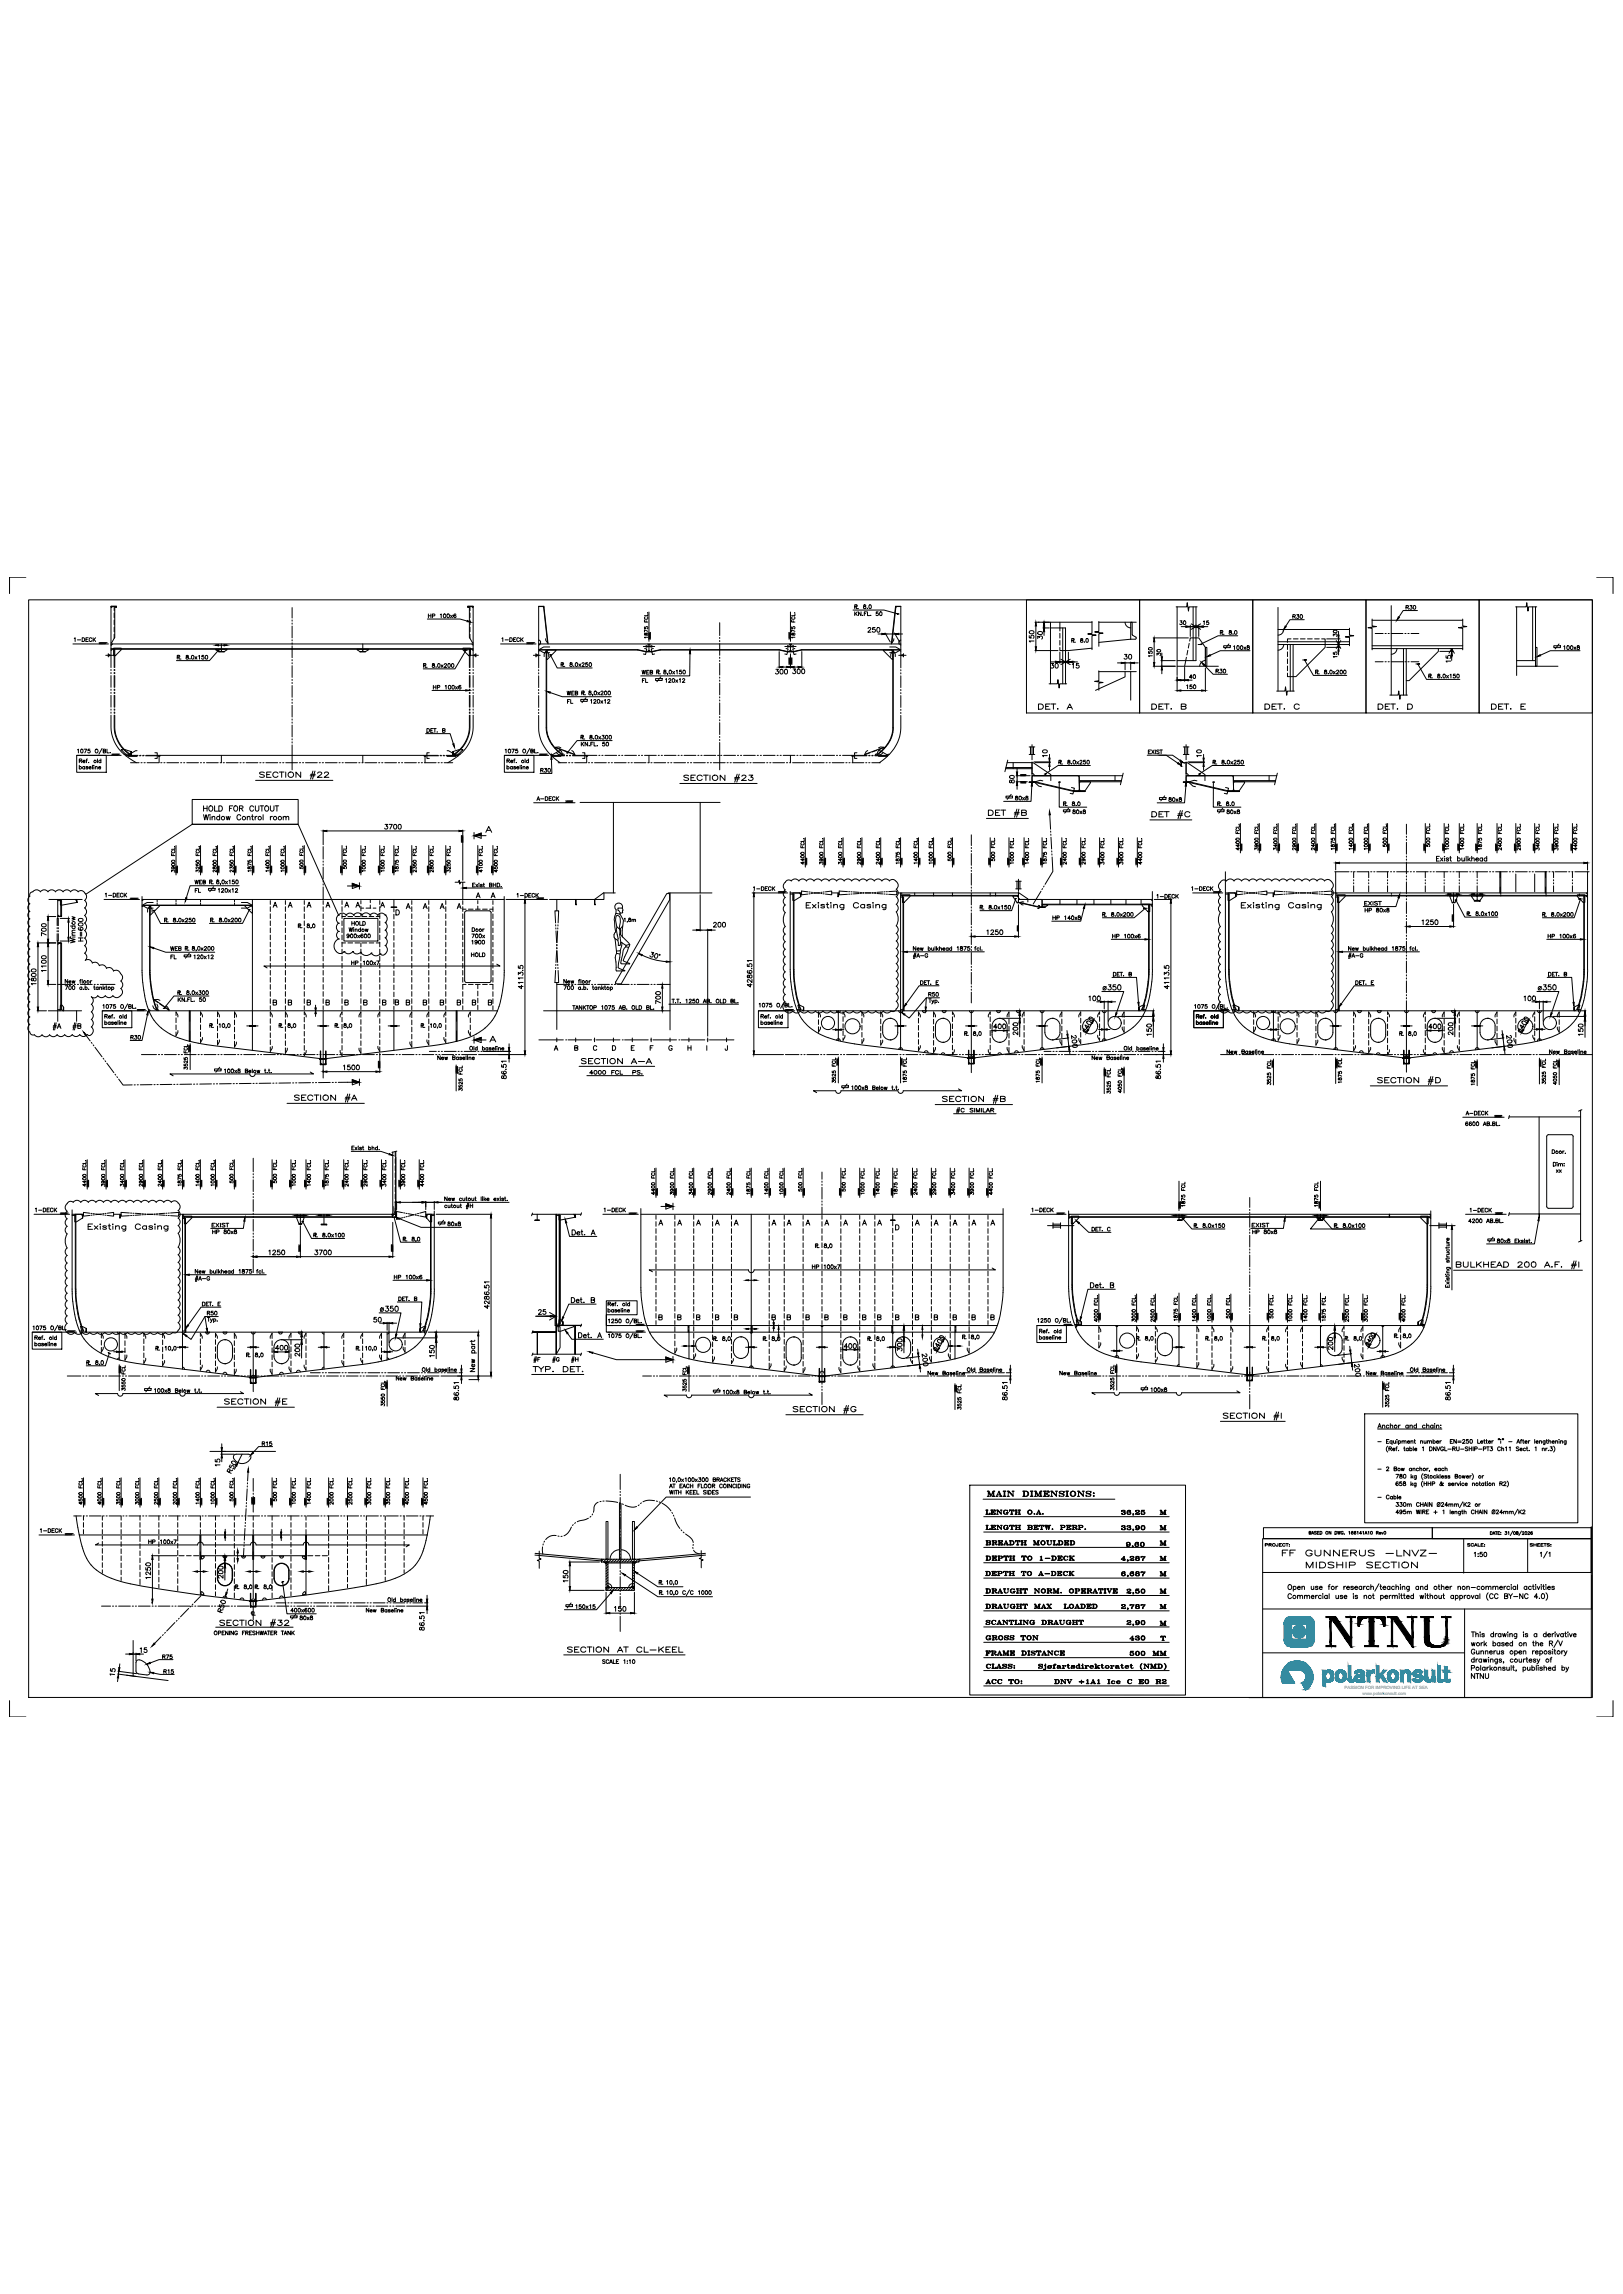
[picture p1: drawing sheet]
<svg xmlns="http://www.w3.org/2000/svg" width="841mm" height="1189mm" viewBox="0 0 841 1189" stroke-linecap="round" stroke-linejoin="round" font-family="sans-serif">
<defs><g id="words">
<g font-size="7.9">
<text x="133" y="405">SECTION #22</text>
<text x="353" y="407">SECTION #23</text>
<text x="511" y="425">DET #B</text>
<text x="595" y="425">DET #C</text>
<text x="713" y="563">SECTION #D</text>
<text x="151" y="573">SECTION #A</text>
<text x="487" y="573">SECTION #B</text>
<text x="754" y="659">BULKHEAD 200 A.F. #I</text>
<text x="115" y="730">SECTION #E</text>
<text x="410" y="734">SECTION #G</text>
<text x="633" y="737">SECTION #I</text>
<text x="113" y="845">SECTION #32</text>
</g>
<g font-size="7.5">
<text x="26" y="535">#A</text>
<text x="37" y="535">#B</text>
</g>
<g font-size="7.1">
<text x="417" y="473">Existing Casing</text>
<text x="642" y="473">Existing Casing</text>
<text x="44" y="639">Existing Casing</text>
</g>
<g font-size="6.6">
<text x="335" y="498">30°</text>
<text x="676" y="814">MIDSHIP SECTION</text>
<text x="537" y="866">Sjøfartsdirektoratet (NMD)</text>
</g>
<g font-size="6.2">
<text x="250" y="433">A</text>
<text x="570" y="514">ø350</text>
<text x="796" y="514">ø350</text>
<text x="253" y="541">A</text>
<text x="300" y="552">SECTION A-A</text>
<text x="295" y="641">Det. A</text>
<text x="196" y="681">ø350</text>
<text x="298" y="695">Det. A</text>
<text x="276" y="707">#F</text>
<text x="285" y="707">#G</text>
<text x="295" y="707">#H</text>
<text x="275" y="712">TYP. DET.</text>
<text x="510" y="777">MAIN DIMENSIONS:</text>
<text x="663" y="808">FF GUNNERUS -LNVZ-</text>
<text x="580" y="818">6,687</text>
<text x="293" y="858">SECTION AT CL-KEEL</text>
</g>
<g font-size="5.7">
<text x="537" y="334" transform="rotate(-90 537 334)">150</text>
<text x="537" y="369">DET. A</text>
<text x="595" y="369">DET. B</text>
<text x="654" y="369">DET. C</text>
<text x="713" y="369">DET. D</text>
<text x="772" y="369">DET. E</text>
<text x="736" y="480">1250</text>
<text x="25" y="486" transform="rotate(-90 25 486)">700</text>
<text x="25" y="505" transform="rotate(-90 25 505)">1100</text>
<text x="20" y="512" transform="rotate(-90 20 512)">1800</text>
<text x="272" y="514" transform="rotate(-90 272 514)">4113.5</text>
<text x="391" y="513" transform="rotate(-90 391 513)">4286.51</text>
<text x="607" y="514" transform="rotate(-90 607 514)">4113.5</text>
<text x="343" y="521" transform="rotate(-90 343 521)">700</text>
<text x="148" y="534">8,0</text>
<text x="503" y="538">8,0</text>
<text x="528" y="538" transform="rotate(-90 528 538)">200</text>
<text x="598" y="538" transform="rotate(-90 598 538)">150</text>
<text x="728" y="538">8,0</text>
<text x="754" y="538" transform="rotate(-90 754 538)">200</text>
<text x="821" y="538" transform="rotate(-90 821 538)">150</text>
<text x="177" y="556">1500</text>
<text x="138" y="652">1250</text>
<text x="162" y="652">3700</text>
<text x="564" y="669">Det. B</text>
<text x="295" y="676">Det. B</text>
<text x="254" y="679" transform="rotate(-90 254 679)">4286.51</text>
<text x="278" y="682">25</text>
<text x="399" y="696">8,0</text>
<text x="453" y="696">8,0</text>
<text x="468" y="701" transform="rotate(-90 468 701)">300</text>
<text x="691" y="701" transform="rotate(-90 691 701)">200</text>
<text x="131" y="705">8,0</text>
<text x="156" y="704" transform="rotate(-90 156 704)">200</text>
<text x="226" y="704" transform="rotate(-90 226 704)">150</text>
<text x="48" y="709">8,0</text>
<text x="580" y="786">36,25</text>
<text x="580" y="794">33,90</text>
<text x="582" y="803">9,60</text>
<text x="580" y="810">4,287</text>
<text x="116" y="819" transform="rotate(-90 116 819)">200</text>
<text x="295" y="821" transform="rotate(-90 295 821)">150</text>
<text x="583" y="827">2,50</text>
<text x="317" y="836">150</text>
<text x="580" y="835">2,787</text>
<text x="583" y="843">2,90</text>
<text x="510" y="851">GROSS TON</text>
</g>
<g font-size="5.3">
<text x="446" y="317">8.0</text>
<text x="221" y="321">HP 100x6</text>
<text x="669" y="322">R30</text>
<text x="37" y="334">1-DECK</text>
<text x="259" y="334">1-DECK</text>
<text x="638" y="338">100x8</text>
<text x="809" y="338">100x8</text>
<text x="95" y="343">8.0x150</text>
<text x="223" y="347">8.0x200</text>
<text x="294" y="347">8.0x250</text>
<text x="332" y="351">WEB</text>
<text x="685" y="351">8.0x200</text>
<text x="223" y="358">HP 100x6</text>
<text x="332" y="355">FL</text>
<text x="344" y="355">120x12</text>
<text x="293" y="366">FL</text>
<text x="304" y="362">8,0x200</text>
<text x="305" y="366">120x12</text>
<text x="594" y="392">EXIST</text>
<text x="279" y="401">R30</text>
<text x="552" y="397">8.0x250</text>
<text x="632" y="397">8.0x250</text>
<text x="525" y="416">80x8</text>
<text x="604" y="417">80x8</text>
<text x="555" y="423">80x8</text>
<text x="635" y="423">80x8</text>
<text x="198" y="431">3700</text>
<text x="389" y="463">1-DECK</text>
<text x="598" y="467">1-DECK</text>
<text x="616" y="463">1-DECK</text>
<text x="89" y="479">8.0x250</text>
<text x="322" y="479">1,8m</text>
<text x="575" y="476">8.0x200</text>
<text x="763" y="476">8.0x100</text>
<text x="803" y="476">8.0x200</text>
<text x="158" y="482">8,0</text>
<text x="510" y="485">1250</text>
<text x="87" y="494">WEB</text>
<text x="87" y="498">FL</text>
<text x="99" y="498">120x12</text>
<text x="181" y="501">HP 100x7</text>
<text x="96" y="517">8.0x300</text>
<text x="304" y="558">4000 FCL PS.</text>
<text x="17" y="629">1-DECK</text>
<text x="312" y="629">1-DECK</text>
<text x="533" y="629">1-DECK</text>
<text x="761" y="629">1-DECK</text>
<text x="109" y="641">HP 80x8</text>
<text x="622" y="637">8.0x150</text>
<text x="648" y="641">HP 80x8</text>
<text x="695" y="637">8.0x100</text>
<text x="166" y="642">8.0x100</text>
<text x="426" y="648">8,0</text>
<text x="502" y="695">8,0</text>
<text x="592" y="696">8,0</text>
<text x="628" y="696">8,0</text>
<text x="658" y="696">8,0</text>
<text x="700" y="696">8,0</text>
<text x="595" y="722">100x8</text>
<text x="510" y="786">LENGTH O.A.</text>
<text x="600" y="786">M</text>
<text x="20" y="796">1-DECK</text>
<text x="510" y="794">LENGTH BETW. PERP.</text>
<text x="600" y="794">M</text>
<text x="510" y="802">BREADTH MOULDED</text>
<text x="600" y="802">M</text>
<text x="510" y="810">DEPTH TO 1-DECK</text>
<text x="600" y="810">M</text>
<text x="763" y="808">1:50</text>
<text x="509" y="818">DEPTH TO A-DECK</text>
<text x="600" y="818">M</text>
<text x="125" y="825">8,0</text>
<text x="135" y="825">8,0</text>
<text x="510" y="827">DRAUGHT NORM. OPERATIVE</text>
<text x="600" y="827">M</text>
<text x="150" y="837">400x600</text>
<text x="510" y="835">DRAUGHT MAX LOADED</text>
<text x="600" y="835">M</text>
<text x="154" y="841">80x8</text>
<text x="510" y="843">SCANTLING DRAUGHT</text>
<text x="600" y="843">M</text>
<text x="584" y="851">430</text>
<text x="600" y="851">T</text>
<text x="510" y="859">FRAME DISTANCE</text>
<text x="584" y="859">500</text>
<text x="596" y="859">MM</text>
<text x="84" y="869">R15</text>
<text x="510" y="866">CLASS:</text>
<text x="510" y="874">ACC TO:</text>
<text x="545" y="874">DNV +1A1 Ice C E0 R2</text>
</g>
<g font-size="4.9">
<text x="727" y="317">R30</text>
<text x="636" y="330">8.0</text>
<text x="559" y="334">8.0</text>
<text x="598" y="341" transform="rotate(-90 598 341)">150</text>
<text x="629" y="350">R30</text>
<text x="744" y="352">8.0x150</text>
<text x="614" y="358">150</text>
<text x="293" y="361">WEB</text>
<text x="220" y="381">DET. B</text>
<text x="300" y="388">KN.FL. 50</text>
<text x="304" y="384">8.0x300</text>
<text x="277" y="416">A-DECK</text>
<text x="554" y="419">8.0</text>
<text x="634" y="419">8.0</text>
<text x="158" y="452" transform="rotate(-90 158 452)">500 FCL.</text>
<text x="181" y="452" transform="rotate(-90 181 452)">500 FCL.</text>
<text x="100" y="459">WEB</text>
<text x="53" y="466">1-DECK</text>
<text x="100" y="464">FL</text>
<text x="112" y="464">120x12</text>
<text x="267" y="466">1-DECK</text>
<text x="511" y="472">8.0x150</text>
<text x="706" y="470">EXIST</text>
<text x="706" y="474">HP 80x8</text>
<text x="544" y="478">HP 140x8</text>
<text x="575" y="487">HP 100x6</text>
<text x="801" y="487">HP 100x6</text>
<text x="576" y="507">DET. B</text>
<text x="801" y="507">DET. B</text>
<text x="296" y="524">TANKTOP 1075 AB. OLD BL.</text>
<text x="67" y="540">R30</text>
<text x="225" y="550">New Baseline</text>
<text x="635" y="547">New Baseline</text>
<text x="98" y="555" transform="rotate(-90 98 555)">3525 FCL</text>
<text x="434" y="562" transform="rotate(-90 434 562)">3525 FCL</text>
<text x="471" y="562" transform="rotate(-90 471 562)">1875 FCL</text>
<text x="539" y="562" transform="rotate(-90 539 562)">1875 FCL</text>
<text x="659" y="563" transform="rotate(-90 659 563)">3525 FCL</text>
<text x="696" y="562" transform="rotate(-90 696 562)">1875 FCL</text>
<text x="765" y="563" transform="rotate(-90 765 563)">1875 FCL</text>
<text x="802" y="563" transform="rotate(-90 802 563)">3525 FCL</text>
<text x="808" y="563" transform="rotate(-90 808 563)">4050 FCL</text>
<text x="241" y="567" transform="rotate(-90 241 567)">3525 FCL</text>
<text x="576" y="568" transform="rotate(-90 576 568)">3525 FCL</text>
<text x="582" y="568" transform="rotate(-90 582 568)">4050 FCL</text>
<text x="758" y="579">A-DECK</text>
<text x="758" y="585">6600 AB.BL.</text>
<text x="615" y="627" transform="rotate(-90 615 627)">1875 FCL</text>
<text x="684" y="627" transform="rotate(-90 684 627)">1875 FCL</text>
<text x="109" y="637">EXIST</text>
<text x="231" y="636">80x8</text>
<text x="648" y="637">EXIST</text>
<text x="420" y="659">HP 100x7</text>
<text x="203" y="664">HP 100x6</text>
<text x="205" y="675">DET. B</text>
<text x="611" y="685" transform="rotate(-90 611 685)">1875 FCL</text>
<text x="688" y="686" transform="rotate(-90 688 686)">1875 FCL</text>
<text x="548" y="714">New Baseline</text>
<text x="707" y="714">New Baseline</text>
<text x="357" y="722" transform="rotate(-90 357 722)">3525 FCL</text>
<text x="578" y="721" transform="rotate(-90 578 721)">3525 FCL</text>
<text x="200" y="730" transform="rotate(-90 200 730)">3550 FCL</text>
<text x="499" y="732" transform="rotate(-90 499 732)">3525 FCL</text>
<text x="721" y="730" transform="rotate(-90 721 730)">3525 FCL</text>
<text x="135" y="750">R15</text>
<text x="122" y="779" transform="rotate(-90 122 779)">500 FCL.</text>
<text x="144" y="779" transform="rotate(-90 144 779)">500 FCL.</text>
<text x="76" y="801">HP 100x7</text>
<text x="297" y="835">150x15</text>
<text x="110" y="848">OPENING FRESHWATER TANK</text>
<text x="83" y="861">R75</text>
<text x="311" y="863">SCALE 1:10</text>
</g>
<g font-size="4.4">
<text x="751" y="442" transform="rotate(-90 751 442)">1000 FCL.</text>
<text x="201" y="616" transform="rotate(-90 201 616)">3400 FCL.</text>
<text x="466" y="620" transform="rotate(-90 466 620)">1875 FCL.</text>
<text x="729" y="686" transform="rotate(-90 729 686)">4000 FCL.</text>
<text x="66" y="722" transform="rotate(-90 66 722)">3550 FCL</text>
<text x="654" y="803">PROJECT:</text>
<text x="759" y="803">SCALE:</text>
<text x="792" y="803">SHEETS:</text>
<text x="129" y="838">c</text>
</g>
<g font-size="2.3" fill="#0091b3">
<text x="697" y="875">PASSION FOR IMPROVING LIFE AT SEA</text>
<text x="706" y="878">www.polarkonsult.com</text>
</g>
</g></defs>
<!-- layer: S0CO5 -->
<g fill="none" stroke="#000" stroke-width=".52">
<path d="M58 314v26M245 314v26M279 314v26M467 314v26M610 315v35M662 315v43M721 314v46M786 315v35M58 334h187M115 334v4M188 334v4M279 334h188"/>
<path d="M336 334v4M410 334v4M538 322h28M544 322v32M569 322h20M662 326h37M711 321h47M569 348h20M586 348v15M610 345h21M786 345h21M81 391h140"/>
<path d="M522 395h13M535 395v10M612 395h3M612 395v2zM615 395v10M301 416h72M318 416v47M363 416v47M535 402h47M559 402v8M615 402h47M639 402v8"/>
<path d="M240 457v9M635 452v51M692 452v92M823 452v51M25 466h18M30 466v10M74 465v39l1 9M74 466h187M131 466v78M204 466v4M261 465v38M289 466v6"/>
<path d="M313 463v3h-28M319 463h-6l-5 3M346 463h23M347 463v57M409 463h6M409 462v41M431 463h4M465 463h63M467 463v81M528 466h69M528 463v5M540 466v4"/>
<path d="M597 462v41M635 463h6M656 463h4M690 463h133M753 463v5M765 463v4M30 488v41M74 513l3 11M261 504l-1 12-2 8M261 503v1M289 509v25M409 502v2"/>
<path d="M410 504l1 12M411 516l2 8h180M596 516l-2 8M597 502l-1 14M635 502l1 14M636 516l3 8h180l2-8M823 502l-2 14M25 524h17M40 524v5M77 524h181M77 524l1 2M78 527h1a24 24 0 0 0 9 9"/>
<path d="M88 536l9 3 10 2M167 524v25M204 524v20M242 538l-8 2-10 2-57 7M247 536l-5 2M251 533l-4 3M256 527l-5 6M258 524l-1 2M282 524h65M347 520h36M413 524l2 3a30 30 0 0 0 19 12M434 524v15"/>
<path d="M503 524v24l-56-6-13-3M540 524v20M572 524v15M572 539l-12 3-57 6M594 524l-2 3a30 30 0 0 1-20 12M639 524l1 3a36 36 0 0 0 26 14l63 7v-24M660 524v15M765 524v20M798 524v15M819 524l-2 3a27 27 0 0 1-14 11l-14 3-60 7M107 541l60 8M782 579h37"/>
<path d="M782 578v2M798 579v50M819 575v68M204 597v32M37 627v42M37 629h6M59 629h4M93 629h113M95 629v81M156 629v5M168 629v5M221 629h4"/>
<path d="M225 628v41M276 629h25M278 629v3M288 629v58zM332 626v43M332 629h188M389 629v80M463 629v3M520 626v46l-2 12-4 8a30 30 0 0 1-19 12M554 628v42l1 10 1 5M554 629h187M611 629v3"/>
<path d="M684 629v3M720 629v2zM741 628v44l-2 11-3 8a24 24 0 0 1-9 9M782 629h37M782 628v2M798 629v2zM37 669l1 5M38 674l1 9 2 6M225 669l-1 12-3 8M332 669l1 12 2 6 3 6 4 4M41 689l1 3M42 690h179"/>
<path d="M42 692l1 1a24 24 0 0 0 9 8M62 690v15M131 690v21M168 690v20M201 690v15M220 692v1a24 24 0 0 1-10 8M221 689l-1 3M276 690h12h-12M278 690v12zM288 687v15zM298 687v15zM301 687h-13h13"/>
<path d="M335 687h182M337 690h178M342 697l7 4 8 3M357 690v14M426 687v24M463 690v19M495 690v14M557 685l2 6a30 30 0 0 0 20 13M557 687h181M579 687v17l12 2 57 6M611 687v21M648 687v25"/>
<path d="M684 687v21M717 687v17M727 700l-10 4M52 701l8 3 11 3 58 7h4l55-7 12-2M210 701l-10 4M276 702h25M357 704l13 2 54 7h4l54-7M491 705l-9 1M495 704l-4 1M717 704l-13 2-56 6M109 752h34M39 786l2 9"/>
<path d="M41 795h180M41 795l1 6M221 795l-3 11a28 28 0 0 1-21 14l-10 2a602 602 0 0 1-58 8 510 510 0 0 1-66-10l-10-4a20 20 0 0 1-8-8M223 786l-2 9M43 801l2 7M104 808v19M104 806h55M131 808v20M159 808v19M69 850v19M66 868l21 3"/>
</g>
<!-- layer: S0CO2 -->
<g fill="none" stroke="#000" stroke-width=".52">
<path d="M60 314h-2h2v1M60 314h.1M60 314v1M243 315l-1-1h3l-2 1M281 314h-2h3v1M281 314h.1M281 314l1 1M464 315v-1h3l-3 1M618 315v27M620 315v27h-10M794 315v27M796 315v27h-10"/>
<path d="M56 339l1 1h-1M56 339v1M57 339v1M113 338h3zM187 338h2zM246 339v1M247 339l-1 1h1M247 339v1M278 339l1 1h-1M278 339v1M279 339v1M335 338h3z"/>
<path d="M408 338h3zM467 339v1M468 339l-1 1h1M468 339v1M544 325h8v29M549 322v3M551 325v29M566 336l-14 1M586 331l-17 2M587 329v-7h-1v9M587 329l2 2h-3M620 331h1l4 5v6l-2 1-1 2"/>
<path d="M625 336v9zM662 333h37M662 334h37M665 326v2l-3 1M665 334v2l-3 1M669 334v24M670 334v24M687 334v2l-15 15h-2M711 335h47M711 336h47M724 336l-1 2-2 1M727 336v24"/>
<path d="M729 336v24M745 336v2l-15 15h-1M796 336v9zM583 348v3l-15 7M614 342v3M533 387h3M533 391h3M534 387v4M536 387v4M613 387h3M613 391h3M614 387v4"/>
<path d="M615 387v4M533 405h3zM556 410h6zM613 405h3zM636 410h6zM526 457h3M527 457v4M529 457v4M30 475h2zM32 475h.1M40 467v-1v2M40 467h.1"/>
<path d="M40 467v1M40 468h.1M203 470h3zM298 469v-3l1 3M299 469h.1M308 466l1 3h-1zM308 469h.1M415 463v2zM434 463v2zM526 461h3M527 468h1zM539 470h3z"/>
<path d="M640 463v2zM660 463v2zM753 468h1zM764 467h3h-3zM801 463v1M818 463v1M30 489h2zM32 489h.1M166 549h3zM166 551l3 1zM166 549v2zM169 549v2z"/>
<path d="M501 548h4zM502 551h3zM502 548v3zM505 548v3zM727 548h4zM727 551h3zM727 548l1 3zM730 548v3zM802 588h12l1 1v36v1h-13zM43 629v2zM62 629v2zM155 634h1z"/>
<path d="M166 634h3v1h-3zM203 629l1 2zM205 629v2zM221 629v2zM277 632h3zM298 631v-2v2M298 631h.1M461 632h3zM546 636h4M546 634h4M546 634v3M550 634v3"/>
<path d="M610 632h3zM683 632h2zM746 634v3M746 636h4M746 634h4M750 634v3M292 685v2zM129 714h4zM130 717h3zM130 714v3zM132 714l1 3zM424 713h4z"/>
<path d="M424 716h3zM424 713l1 3zM427 713v3zM646 712l4 1zM646 715l3 1zM646 713v2zM649 713v2zM707 733h111v56h-111zM312 808h19v2h-19zM314 810h1v13h-1zM328 810h1v13h-1zM129 830h4z"/>
<path d="M130 833h3zM130 830v3zM132 830l1 3zM314 823h15v1h-15z"/>
</g>
<!-- layer: S0CO1 -->
<g fill="none" stroke="#000" stroke-width=".52">
<path d="M58 314v1M59 314v16l-1 3M243 314v16l2 3M245 314v1M464 315l-2 19M464 315l-2 18M532 311h59v58h-59zM591 311h58v58h-58zM609 315h6v-3l1 5v-2h4M649 311h59v58h-59zM708 311h58v58h-58zM735 316h-8l-2 4"/>
<path d="M766 311h59v58h-59zM785 315h6v-3l1 5v-2h4M51 333h5M53 333l-1 1M53 333v1M54 333l-1 1M54 333v1M55 340h5M55 333l-1 1M58 336h187M58 334h.1M58 336v1"/>
<path d="M59 336h4v1l-3 3h-1zM59 336v4M112 334h1v1zM112 336l6 1-2 1h-3zM112 334h6M116 334h2l-2 1zM185 336l6 1-2 1h-3zM240 336h4v4h-1l-3-3zM243 340h5M243 336v4M244 336v4M245 334h.1"/>
<path d="M245 336v1M273 333h4M274 333v1M275 333l-1 1M275 333v1M276 333l-1 1M276 340h4M277 333l-1 1M279 337h51l5 1M279 332h1v2M280 337h50l5 1M280 334h-1"/>
<path d="M280 337h-1M283 331l1 2M283 337v42M283 337v41l1 4M283 337h1h4l-5 5M284 333l-2-18 2 19M333 335h6M334 336h1v3h-2M335 335h1h-1zM336 338v-1l1 1M336 334h1M336 335h2z"/>
<path d="M336 328v3M336 329l1-1v3M337 329l-1 1M337 328l-1 1M337 330l-1 1M338 338l4-1h62l4 1M339 336h-2l1 3h1M358 339l-1 11h-25M404 338v8M407 335h6M407 336h1v3h-1M408 335h2h-2z"/>
<path d="M409 329l1 1M409 328l1 1M409 330l1 1M409 338l1-1v1M409 334h1M410 335h1zM410 328v3M410 339v7M410 329l-1-1v3M412 336h-1v3h2M415 338v8M450 326l1-1v1l-1 2h1"/>
<path d="M453 325h-1v1a.9 .9 0 0 1 1 0 1 1 0 0 1 0 2 .9 .9 0 0 1-1-1M455 329h2M459 328l2 5M459 329h5M463 337v40M463 331l-1 2M463 328l3 5M466 340h4M466 329h2M466 334h1M467 337h-52l-4 1M467 337h-1h-51l-4 1"/>
<path d="M467 332h-1v2M536 322h2M536 337h12M537 324v11M566 322v6l-2 1h4h-2v8M569 322v5l-2 1h5h-3v7M583 339h1l-1 1a.8 .8 0 0 1 1 1 1 1 0 0 1-2 0M583 322l1 2 2 1M598 331h18M598 333v10M600 340v-1a.6 .6 0 0 1 1 0 .6 .6 0 0 1 0 1M602 338v2"/>
<path d="M648 337h-16l-5 3M676 321h-8l-2 4M699 326v3h2l-4 1h2v5M711 321v3l2 1h-4l2 1v11M758 321v3l2 1h-4l2 1v11M819 337h-16l-5 3M224 358h17M282 340l1-3 1 2v1M285 359l6 2h26M402 347h1v1a.8 .8 0 0 1 0 1 .8 .8 0 0 1-1 0M406 346h2M409 343h1"/>
<path d="M409 342l1 1v-1M409 342h1M409 341l1 1v-1M409 343l1 1v-1M409 344h1M409 341v3M410 341v3M411 347h1v1a.8 .8 0 0 1 0 1 .8 .8 0 0 1-1 0M412 346h1M462 340l1-3 1 2v1M463 342l-5-5h4h1v41l-2 5-3 5M544 354h4v-2l1 5v-3h4"/>
<path d="M569 348v5h-2l5 1h-3v4M579 344h2M583 343v4M583 344h3M586 343v4M588 344h2M598 345h11M602 342h7M602 342v3M602 347v2M610 351v7M612 358h11"/>
<path d="M624 345l5 4h7M625 346v12M662 358h4v-2l1 4v-2h4M283 380l2 5 5 5M463 380l-3 5-6 6M463 377v2M720 360h4l1-2v4l1-2h3M40 391h15v9h-15zM58 391h4M59 391h-1M59 391h.1M60 391h-1"/>
<path d="M60 391h.1M61 391h-1M62 391h-1M261 391h16v9h-16zM279 391h5M280 391h.1M281 391h-1M281 391h.1M282 391h-1M283 391h-1M284 382l4 6M285 391h1"/>
<path d="M288 388l2-1 1 1M288 388l4 3M288 387l10 4M290 390l2 1M290 388l1 1v2h-2l-1-1M296 389l2 2M450 389h-1l-1 2M455 391h-1M455 388l1-1 2 1M456 388l-2 3h3l1-1M458 387l-10 4M458 388l-4 3"/>
<path d="M461 391h-1M521 398h14M522 394l-1 6M527 398v2M535 395l10 6v1h-9l-1-1zM536 395h8M543 392h-3h1M544 391v2M544 395h.1M544 397v2M594 391h10l6 5M600 391h8l4 3"/>
<path d="M615 395l9 6v1h-8l-1-1zM616 395h8M623 392h-3h1M624 391v2M624 395h.1M624 397v2M293 415h4M293 416h4M294 415l-1 1M295 415l-1 1M296 415l-1 1M297 415l-1 1"/>
<path d="M523 404v2h1a1 1 0 0 1 0-2 1 1 0 0 1 1 0v2l-1-1v-1zM527 405h5M527 402h7M527 402v3M527 407v2M529 401h3l-1 1M529 405v1M529 405l1 1M529 401v1M530 405v1M530 401l-1 1M530 405l1 1"/>
<path d="M530 401v1M531 405v1M531 401l-1 1M531 405l1 1h-3M531 401v1M535 407l-1 8h-14M535 402h24v1v6v1h-3l-21-5v-2zM536 405l20 5M540 405l-1-1-3 1 2 2 2 1M555 408h2l-1 3h-1M559 406l1-1h5l-3 5h-2l-1-1M559 405h22"/>
<path d="M582 401l-1 6M614 407v9h-14M615 403v-1h23l1 1v6v1h-3l-21-5zM616 405l20 5M620 405l-1-1-3 1 2 2 1 1M635 408h2l-1 3h-2M639 406l1-1h5l-3 5h-2l-1-1M639 405h22M662 401l-2 6M167 430v8M169 431h69M239 433l1 1"/>
<path d="M239 435l1 1M239 436h1M239 433v4M239 435h1M239 434l1 1M239 434h1M240 430v26M643 437v4M643 439v1M643 439h.1M643 438v1M643 438h.1"/>
<path d="M643 440h.1M653 437v4M653 439v1M653 439h.1M653 438v1M653 438h.1M653 440h.1M662 437v4M663 437v4M663 439l-1 1M663 439h-1M663 438l-1 1"/>
<path d="M663 438h-1M663 440h-1M672 437v4M673 437v4M673 439l-1 1M673 439h-1M673 438l-1 1M673 438h-1M673 440h-1M682 437v4M683 437v4M683 439l-1 1"/>
<path d="M683 439h-1M683 438l-1 1M683 438h-1M683 440h-1M692 437v4M693 440h-1M693 437v4M693 439l-1 1M693 439h-1M693 438l-1 1M693 438h-1M701 437v4"/>
<path d="M702 438h-1M702 438l-1 1M702 437v4M702 439l-1 1M702 439h-1M702 440h-1M709 437v4M710 437v4M710 439l-1 1M710 439h-1M710 438l-1 1M710 438h-1"/>
<path d="M710 440h-1M719 437v4M720 439h-1M720 439l-1 1M720 440h-1M720 437v4M720 438l-1 1M720 438h-1M738 437v4M738 439l1 1M738 439h1M738 438l1 1"/>
<path d="M738 438h1M738 440h1M739 437v4M755 437v4M755 439l1 1M755 439h1M755 438l1 1M755 438h1M755 440h1M756 437v4M765 437v4M765 439v1"/>
<path d="M765 439h.1M765 438v1M765 438h.1M765 440h.1M775 437v4M775 439l1 1M775 439h1M775 438l1 1M775 438h1M775 440h1M776 437v4M785 437v4"/>
<path d="M785 439v1M785 439h.1M785 438v1M785 438h.1M785 440h.1M795 437v4M795 439v1M795 439h.1M795 438v1M795 438h.1M795 440h.1M804 437v4"/>
<path d="M804 439l1 1M804 439h1M804 438l1 1M804 438h1M804 440h1M805 437v4M814 437v4M814 439l1 1M814 439h1M814 438l1 1M814 438h1M814 440h1"/>
<path d="M815 437v4M91 449v3M92 449v3M92 450l-1 1M92 449l-1 1M92 451l-1 1M104 449v3M105 449v3M105 450l-1 1M105 449l-1 1M105 451l-1 1M113 449v3"/>
<path d="M113 450v1M113 449v1M113 451v1M122 449v3M122 450v1M122 449v1M122 451v1M124 459h-26l-1 6M131 449v3M132 449v3M132 450l-1 1M132 449l-1 1"/>
<path d="M132 451l-1 1M140 449v3M141 449v3M141 450l-1 1M141 449l-1 1M141 451l-1 1M148 449v3M149 449v3M149 450l-1 1M149 449l-1 1M149 451l-1 1M186 449v3"/>
<path d="M186 450l1 1M186 449l1 1M186 451l1 1M187 449v3M196 449v3M196 450l1 1M196 449l1 1M196 451l1 1M197 449v3M203 449v3M203 450l1 1M203 449l1 1"/>
<path d="M203 451l1 1M204 449v3M213 449v3M213 450v1M213 449v1M213 451v1M221 449v3M221 450l1 1M221 449l1 1M221 451l1 1M222 449v3M230 449v3"/>
<path d="M230 450l1 1M230 449l1 1M230 451l1 1M231 449v3M247 449v3M247 450l1 1M247 449l1 1M247 451l1 1M248 449v3M255 449v3M255 450v1M255 449v1"/>
<path d="M255 451v1M407 457a2.4 2.4 0 0 0 0 4 2.4 2.4 0 0 0 0 4M417 445v3l1-1M418 445v3M418 446l-1 1M418 445l-1 1M418 447l-1 1M426 457a2.4 2.4 0 0 1 4 0 2.4 2.4 0 0 1 4 0 2.4 2.4 0 0 1 3 0 2.4 2.4 0 0 1 4 0 2.4 2.4 0 0 1 4 0 2.4 2.4 0 0 1 4 0 2.4 2.4 0 0 1 4 0 2.4 2.4 0 0 1 4 0 2.4 2.4 0 0 1 4 0M426 457a2.4 2.4 0 0 0-4 0 2.4 2.4 0 0 0-4 0 2.4 2.4 0 0 0-4 0 2.9 2.9 0 0 0-4-1h-2l-1 1M427 445v3l1-1M428 445v3M428 446l-1 1"/>
<path d="M428 445l-1 1M428 447l-1 1M437 445v3l1-1M438 445v3M438 446l-1 1M438 445l-1 1M438 447l-1 1M447 445v3v-1M447 445v3M447 446v1M447 445v1M447 447v1"/>
<path d="M456 445v3l1-1M457 445v3M457 446l-1 1M457 445l-1 1M457 447l-1 1M461 457a2.2 2.2 0 0 1 3 0M464 457a2.4 2.4 0 0 1 0 4 2.4 2.4 0 0 1 0 4 2.4 2.4 0 0 1 0 4 2.4 2.4 0 0 1 0 4 7 7 0 0 1 0 7 2.4 2.4 0 0 1 0 4 2.4 2.4 0 0 1 0 4 2.4 2.4 0 0 1 0 4 2.4 2.4 0 0 1 0 3 2.4 2.4 0 0 1 0 4 2.4 2.4 0 0 1 0 4M467 445v3v-1M467 445v3M467 446v1M467 445v1M467 447v1"/>
<path d="M476 445v3l1-1M477 445v3M477 446l-1 1M477 445l-1 1M477 447l-1 1M484 445v3v-1M484 447v1M484 445v3M484 446v1M484 445v1M494 445v3v-1M494 445v3"/>
<path d="M494 446v1M494 445v1M494 447v1M512 446l1 1M512 447l1 1M512 445v3M512 445l1 1M513 445v3l-1-1M522 445v3M522 446l1 1M522 445l1 1M522 447l1 1"/>
<path d="M523 445v3l-1-1M530 445v3M530 446l1 1M530 445l1 1M530 447l1 1M531 445v3l-1-1M539 445v3M539 446l1 1M539 445l1 1M539 447l1 1M540 445v3l-1-1M550 445v3"/>
<path d="M550 446v1M550 445v1M550 447v1M550 445v3v-1M559 445v3M559 446l1 1M559 445l1 1M559 447l1 1M560 445v3l-1-1M569 445v3M569 446l1 1M569 445l1 1"/>
<path d="M569 447l1 1M570 445v3l-1-1M579 445v3M579 446l1 1M579 445l1 1M579 447l1 1M580 445v3l-1-1M589 445v3M589 446v1M589 445v1M589 447v1M589 445v3v-1"/>
<path d="M643 440v1M653 440v1M655 457a2.4 2.4 0 0 0-4 0 2.4 2.4 0 0 0-4 0 2.4 2.4 0 0 0-4 0 2.4 2.4 0 0 0-4 0 2.9 2.9 0 0 0-4-1 3 3 0 0 0-3 2 3 3 0 0 0 0 3 2.4 2.4 0 0 0 0 4M655 457a2.4 2.4 0 0 1 4 0 2.4 2.4 0 0 1 4 0 2.4 2.4 0 0 1 4 0 2.4 2.4 0 0 1 4 0 2.4 2.4 0 0 1 4 0 2.4 2.4 0 0 1 4 0 2.4 2.4 0 0 1 3 0 2.4 2.4 0 0 1 4 0 2.2 2.2 0 0 1 4 0M663 440l-1 1M673 440l-1 1M683 440l-1 1M690 457a2.4 2.4 0 0 1 0 4 2.4 2.4 0 0 1 0 4 2.4 2.4 0 0 1 0 4 2.4 2.4 0 0 1 0 4M692 447v4M693 440l-1 1M694 447h127M702 440l-1 1"/>
<path d="M710 440l-1 1M720 440l-1 1M738 440l1 1M744 445h1M746 444h-2v2h2M746 445l2 1M748 445l-2 1M748 444h.1M749 445v1M751 445h-2l2 1h-2M751 445h1M752 444v2"/>
<path d="M755 445a.8 .8 0 0 1 1 0 .8 .8 0 0 1 0 1 .8 .8 0 0 1-1 0M755 444v2M755 440l1 1M757 445l1 1h1M759 445v1M760 444v2M761 444v2M761 445l1 1M762 445l-1 1M763 445h1v1M763 444v2M765 445h1a.8 .8 0 0 0-1 0 .8 .8 0 0 0 0 1h1"/>
<path d="M765 440v1M768 445a.8 .8 0 0 0-1 0 .8 .8 0 0 0 0 1 .8 .8 0 0 0 1 0M768 445v1M770 445a.8 .8 0 0 0-1 0 .8 .8 0 0 0 0 1 .8 .8 0 0 0 1 0M770 444v2M775 440l1 1M777 452v11M777 452v3M777 460v3M778 452v11M785 440v1M795 440v1"/>
<path d="M801 452v11M801 452v3M801 460v3M804 440l1 1M814 440l1 1M823 447v4M24 475h5M25 477v10M30 467h2v8M30 474l1 1M31 476h5M31 467v2h1"/>
<path d="M31 466v9M36 478v8M37 480h2M37 475l2 1h-2h2l-2 1M38 480a.8 .8 0 0 0 0 1 .8 .8 0 0 0 1 0 .8 .8 0 0 0 0-1M39 466l1 1M40 468l-8 1M67 466h5M69 466h-1M69 466h.1M70 466h-1M70 466h.1"/>
<path d="M71 466h-1M74 469h57M74 466v1M76 473v-2l1-1 2 1v2M78 469v36l1 10 2 8M78 474l5-5h-5v1v39M127 469h3l1 1v3zM130 469h-56v1M178 476h18v12h-18zM241 472h12l1 1v35v1h-12h-1zM242 460h18M262 466h22"/>
<path d="M272 468v77M278 465h4M282 465l-1 1M363 464v18M370 479v-1h1l-1 2h1M391 465v80M403 462h4M405 462l-1 1M405 462v1M406 462l-1 1M406 462v1M407 465a2.4 2.4 0 0 0 0 4 2.4 2.4 0 0 0 0 4 7 7 0 0 0 0 7 2.4 2.4 0 0 0 0 4 2.4 2.4 0 0 0 0 4 2.4 2.4 0 0 0 0 4 2.4 2.4 0 0 0 0 4 2.4 2.4 0 0 0 0 4 2.4 2.4 0 0 0 0 4 2.4 2.4 0 0 0 0 4 2.4 2.4 0 0 0 0 3 2.4 2.4 0 0 0 0 4 2.4 2.4 0 0 0 0 4"/>
<path d="M407 462l-1 1M409 463h2v40M411 463v40M414 463l1 2-4 2v-4h3M467 465h1v58h-1M467 463v1h61M467 464h61M468 464h4v1l-3 3h-1zM468 465v58M527 480v3M528 463l5 3h-5zM528 466h12v4h-1l-11-2z"/>
<path d="M528 480h-1M528 469v17M528 465l-1-1h-2l2 4 1-1M528 468l11 2M531 468h-3l2 1M538 469h1l-1 2M540 469h3l-1 1h-2M540 469h57M562 471l-2 6h-15M592 469h4v3h-1l-3-3zM595 469v34M597 469v1"/>
<path d="M598 466h9M607 468v77M629 462h4M631 462v1M632 462l-1 1M632 462v1M632 465a2.4 2.4 0 0 0 0 4 2.4 2.4 0 0 0 0 4 9 9 0 0 0 0 8 2.4 2.4 0 0 0 0 3 2.4 2.4 0 0 0 0 4 2.4 2.4 0 0 0 0 4 2.4 2.4 0 0 0 0 4 2.4 2.4 0 0 0 0 4 2.4 2.4 0 0 0 0 4 2.4 2.4 0 0 0 0 4 2.4 2.4 0 0 0 0 3 2.4 2.4 0 0 0 0 4 2.4 2.4 0 0 0 0 4M635 463h2v40M636 463h4v2l-4 2zM637 463v40M690 480a2.4 2.4 0 0 1 0 4 2.4 2.4 0 0 1 0 4 2.4 2.4 0 0 1 0 4 2.4 2.4 0 0 1 0 3 2.4 2.4 0 0 1 0 4 2.4 2.4 0 0 1 0 4M690 473a7 7 0 0 1 0 7"/>
<path d="M692 465h2v58h-2M693 463v1h129M693 464h129M693 464h4v1l-3 3h-1zM693 465v58M725 465l-2 5h-17M729 479v2M750 463h2v1zM750 463h6M751 464h4l-1 4h-1zM753 474v3M753 469v12"/>
<path d="M753 476h.1M753 475v1M753 475h.1M753 474v1M753 476v1M755 463h1l-1 1zM763 463h1v1zM763 464l5 1-1 2h-3zM763 463h5M767 463h1l-1 1zM817 464h4v4h-1l-3-3zM821 464v39"/>
<path d="M822 463h1M822 464l1 1M19 489h10M20 491v31M25 491v17M31 489h-1M31 488h5M31 489v34M32 489v34h-2M37 486l2 1h-2l2 1-2 1M37 486h.1M37 485h2"/>
<path d="M37 486h2M39 483l-2 1 1 1M39 482h-2l1 1M41 488h2M41 486h2M41 481a1.1 1.1 0 0 0 1 1 1.1 1.1 0 0 0 1-1 .7 .7 0 0 0-1 0 .7 .7 0 0 0 0 1M42 483v2M42 486v2M80 491l6 2h25M333 495l5 2 7 1M359 482h2M363 482h4"/>
<path d="M367 482v55M369 482h2M470 493h40M503 485v1M505 485h21M528 481l-1 1M528 481h-1M528 480l-1 1M528 482h-1M576 487h17M696 493h40M731 480h20"/>
<path d="M802 487h17M24 510h5M78 509l2 11M80 518h2h1M80 518l8 5M342 510h2M343 512v10M407 519l-1 3 1 2M411 502v2M411 504v5M411 509l2 9M411 504l1 8 2 9"/>
<path d="M413 518l1 3M464 503a2.4 2.4 0 0 1 0 4 2.4 2.4 0 0 1 0 4 2.4 2.4 0 0 1 0 4 2.4 2.4 0 0 1 0 4 3 3 0 0 1 1 3 3 3 0 0 1-3 2 2.4 2.4 0 0 1-4 0 2.4 2.4 0 0 1-4 0 2.4 2.4 0 0 1-4 0M480 517l-9 11-2-2M487 517h-7v5M564 517l1-1v3M568 519h2M571 514h11l-3 11M572 519h2M572 519v4M574 519v10M576 519h2M595 509l-1 8-2 6"/>
<path d="M595 504v5M595 509l-2 12M595 502v2M632 519a3 3 0 0 0 0 5 3 3 0 0 0 4 0M637 502v2M637 504v5M637 509l2 12M637 504l2 14M639 518l2 5h-3M690 503a2.4 2.4 0 0 1 0 4 2.4 2.4 0 0 1 0 4 2.4 2.4 0 0 1 0 4 2.4 2.4 0 0 1 0 4 2.4 2.4 0 0 1 0 4M790 517v-1v3M794 519h2"/>
<path d="M796 514h12l-4 11M798 519v4M798 519h2M800 519v10M802 519h2M820 515l-2 6M820 512l-3 11h2M821 504v1M821 509l-1 6M821 502v2M821 505l-1 7M821 504v5"/>
<path d="M19 524h5M33 522v2zM33 523v-1l-1-1h-1v3M33 523l-1 1M53 524h15v9h-15zM71 523h4M72 523l-1 1M72 523v1M73 523l-1 1M74 523l-1 1M74 523v1M75 523l-1 1"/>
<path d="M77 523l1 1M80 520l1 3M81 523v1M81 522l1 1M81 520l1 3-2-1-1-1M81 523l1 1M86 521l1 1 1 2M91 524l1 3M92 534l-1 3M98 524v16M98 524v5M98 534v6"/>
<path d="M99 524v16M104 524l1 3M105 538l-1 2M113 524l1 3M114 539l-1 3M122 524v3M128 532h6M129 531l2 1h-2zM131 532l1-1v1zM140 524l1 3M148 524l1 3M158 524l1 3"/>
<path d="M163 522h1v2zM164 524v1h-1zM164 521v6M165 532h5M166 531l1 1h-1zM167 532l2-1v1zM177 524l-1 3M187 524l-1 3M197 524l-1 3M201 532h6M203 531l1 1h-1zM204 532l2-1v1z"/>
<path d="M213 524l-1 3M221 539l1 3M222 524l-1 3M230 538l1 2M231 524l-1 3M236 524v16M237 524v5M237 534v6M237 524v16M243 534l1 3M244 524l-1 3M343 524h1"/>
<path d="M393 524h15v9h-15zM407 524a2.4 2.4 0 0 0 4 0 2.4 2.4 0 0 0 4 0 2.4 2.4 0 0 0 4 0 2.4 2.4 0 0 0 4 0 2.4 2.4 0 0 0 3 0 2.4 2.4 0 0 0 4 0 2.4 2.4 0 0 0 4 0 2.4 2.4 0 0 0 4 0 2.4 2.4 0 0 0 4 0M407 523h4M408 523l-1 1M408 523v1M409 523l-1 1M409 523v1M410 523l-1 1M411 523l-1 1M414 521l1 2M414 521l1 2h-2M415 523h.1"/>
<path d="M416 524v-2l-3-1 1 3M416 522l1 2zM424 524l1 3M425 532l-1 3M431 534h6M433 533l1 1h-1zM433 524a1 1 0 0 0 1 1 1 1 0 0 0 1-1M433 539a1.1 1.1 0 0 1 2-1 1 1 0 0 1 0 2M434 534l2-1v1zM437 524l1 3M438 537l-1 2M442 524a2.4 2.4 0 0 0 4 0 2.4 2.4 0 0 0 4 0"/>
<path d="M447 524l1 3M448 538l-1 3M456 524l1 3M457 539l-1 3M461 528h.1M461 539h.1M464 532h6M465 532a4 4 0 0 0-4-4 4 4 0 0 0-4 4v3a4 4 0 0 0 4 4 4 4 0 0 0 4-4v-4l2 1h-2M466 524a1 1 0 0 0 1 1 1 1 0 0 0 1-1l-1 1M467 532l1-1v1zM468 522v2zM476 524l1 3"/>
<path d="M478 524h2a1 1 0 0 1-1 1 1 1 0 0 1-1-1zM484 524l1 3M488 524h2a1 1 0 0 1-1 1 1 1 0 0 1-1-1zM489 528h.1M489 528a4 4 0 0 0-4 4v4a4 4 0 0 0 4 4M489 528a4 4 0 0 1 4 4v4a4 4 0 0 1-4 4M494 524l1 3M500 532h6M502 531l1 1h-1zM502 524a1 1 0 0 0 1 1 1 1 0 0 0 1-1M503 532l2-1v1zM513 524l-1 3"/>
<path d="M516 534h4M516 524h2a1 1 0 0 1-1 1 1 1 0 0 1-1-1zM517 532h-2l1-1v2M518 528h.1M518 528a4 4 0 0 1 4 4M518 528a4 4 0 0 0-4 4v4a4 4 0 0 0 4 4M522 536a4 4 0 0 1-4 4M523 524l-1 3M527 524h2a1 1 0 0 1-1 1 1 1 0 0 1-1-1zM531 524l-1 3M537 532h6M539 531l1 1h-1z"/>
<path d="M539 524a1 1 0 0 0 1 1 1 1 0 0 0 1-1M541 532h-1l1-1v4a4 4 0 0 0 4 4M545 528h.1M545 539h.1M545 528a4 4 0 0 1 4 4M545 528a4 4 0 0 0-4 4M549 539l1 3M549 532v3M549 535a4 4 0 0 1-4 4M550 524l-1 3M553 534v2M553 538l1 4"/>
<path d="M554 538l-7 1M557 537l1 1h-1l-2-1v1M559 538l1 3M560 524l-1 3M561 533l2 2M564 532l-1 1-1-2 2 1M566 530l-2 4M569 537l1 2M569 534h6M570 524l-1 3M571 533l1 1h-1zM571 524a1 1 0 0 0 1 1 1 1 0 0 0 1-1"/>
<path d="M572 534l2-1v1zM573 539a1 1 0 0 0-1-1 1.1 1.1 0 0 0-1 2M582 532v3M582 524v3M590 522v2zM590 523v-1l3-1-1 3M590 523l1 1M592 523h2M593 521l-1 2M619 524h15v9h-15zM632 523h5M633 523v1"/>
<path d="M634 523l-1 1M634 523v1M635 523l-1 1M635 523v1M636 523l-1 1M636 524a2.4 2.4 0 0 0 4 0 2.4 2.4 0 0 0 4 0M639 521l1 2M641 524l1-2-3-1 1 3-1 1M642 522v2zM644 524a2.4 2.4 0 0 0 4 0 2.4 2.4 0 0 0 4 0 2.4 2.4 0 0 0 4 0 2.4 2.4 0 0 0 4 0 2.4 2.4 0 0 0 4 0 2.4 2.4 0 0 0 4 0 2.4 2.4 0 0 0 4 0M650 524l1 3M651 532l-1 3"/>
<path d="M657 534h6M658 533l2 1h-2zM659 524a1 1 0 0 0 1 1 1 1 0 0 0 1-1M659 539a1 1 0 0 1 1-1 1.1 1.1 0 0 1 1 2M660 534l1-1v1zM662 524l1 3M663 537l-1 2M671 524a2.4 2.4 0 0 0 4 0 2.4 2.4 0 0 0 4 0M672 524l1 3M673 538l-1 3M682 524l1 3M683 539l-1 3"/>
<path d="M687 528h.1M687 539h.1M687 528a4 4 0 0 0-4 4v3a4 4 0 0 0 4 4M687 528a4 4 0 0 1 4 4M689 532h6M690 523l-1 1h-2a2.4 2.4 0 0 1-4 0 2.4 2.4 0 0 1-4 0M691 532h1l-1-1v4a4 4 0 0 1-4 4M691 524a1 1 0 0 0 1 1 1 1 0 0 0 1-1M692 532l2-1v1zM694 522v2zM701 524l1 3M703 524h2a1 1 0 0 1-1 1 1 1 0 0 1-1-1z"/>
<path d="M709 524l1 3M714 528h.1M714 528a4 4 0 0 0-4 4v4a4 4 0 0 0 4 4M714 528a4 4 0 0 1 4 4v4a4 4 0 0 1-4 4M716 524a1 1 0 0 1-1 1 1 1 0 0 1-1-1h2M719 524l1 3M726 532h6M727 531l2 1h-2zM728 524a1 1 0 0 0 1 1 1 1 0 0 0 1-1M729 532l1-1v1zM739 524l-1 3M741 534h4"/>
<path d="M742 532h-2l2-1v2M743 528h.1M744 524a1 1 0 0 1-1 1 1 1 0 0 1-1-1h2M747 532a4 4 0 0 0-4-4 4 4 0 0 0-3 4v4a4 4 0 0 0 4 4 4 4 0 0 0 3-4M748 524l-1 3M752 524h2a1 1 0 0 1-1 1 1 1 0 0 1-1-1zM756 524l-1 3M763 532h5M764 531l1 1h-1zM764 524a1 1 0 0 0 1 1 1 1 0 0 0 1-1M767 532h-2l2-1v4a4 4 0 0 0 4 4M771 528h.1"/>
<path d="M771 539h.1M771 528a4 4 0 0 1 4 4v3a4 4 0 0 1-4 4M771 528a4 4 0 0 0-4 4M775 539l1 3M776 524l-1 3M778 534l1 2M779 538v4M779 538l-6 1M783 537v1l-2-1v1M785 538v3M785 524v3M787 533l1 2"/>
<path d="M789 532v1l-1-2 2 1M791 530l-2 4M794 537l1 2M795 533h6M795 524l-1 3M796 533h2l-2 1zM797 524a1 1 0 0 0 1 1 1 1 0 0 0 1-1M798 533h1v1zM799 539a1.1 1.1 0 0 0-2-1 1 1 0 0 0 0 2M807 532l1 3M808 524l-1 3M816 522v2z"/>
<path d="M816 524v-2l3-1-1 3 1 1M818 521l-1 2M122 540v3M141 542l-1 3M149 543l-1 3M159 544l-1 3M166 545v4zM166 549h3M166 551h1M167 555v1M169 545v4zM169 551h-1"/>
<path d="M169 555h26M176 544l1 3M186 543l1 3M196 542l1 3M196 550v4M196 552h1M196 551l1 1M196 551h1M196 550l1 1M196 552l1 1M196 553h1M197 546v10"/>
<path d="M212 540l1 3M248 547h25M250 545h14M260 552v1h1a.9 .9 0 0 1 0-1 .9 .9 0 0 1 1 0 .9 .9 0 0 1 0 1M260 558v1h1a1 1 0 0 1 0-1 1 1 0 0 1 1 0v1h-1v-1zM260 555a1.1 1.1 0 0 0 1 2 1.1 1.1 0 0 0 1-2 .8 .8 0 0 0-1 0 1.1 1.1 0 0 0 1 2M262 554h.1M262 550h-2v1M264 541v2M264 545v2M264 549v1M287 544l1-2 1 2"/>
<path d="M288 544h1M298 543h1v-1h-1v2h1v-1M309 542a1 1 0 0 0-1 0 1 1 0 0 0-1 1 .9 .9 0 0 0 1 1 .9 .9 0 0 0 1 0M317 542h1a1.3 1.3 0 0 1 1 1 1.3 1.3 0 0 1-1 1h-1zM327 543h1M329 542h-2v2h2M337 543h1M338 542h-1v2M348 542a1 1 0 0 0-1 0 1 1 0 0 0 0 1 .9 .9 0 0 0 0 1 .9 .9 0 0 0 1-1M356 543h2M356 542v2M358 542v2"/>
<path d="M366 542v2M377 542v2h-1M390 547h16M466 544a1 1 0 0 1 1-1 1 1 0 0 1 1 1M477 542l-1 3M479 545a1 1 0 0 1 1 0 1 1 0 0 1 1 1M485 543l-1 2M488 546a1 1 0 0 1 1 0 1 1 0 0 1 1 1M489 540h.1M495 544l-1 3M502 544v4zM502 549h3"/>
<path d="M502 551h.1M502 548a1 1 0 0 1 1-1 1 1 0 0 1 1 1M505 544v4zM505 551h-1M512 544l1 3M518 540h.1M519 546a1 1 0 0 0-1 0 1 1 0 0 0-1 1M522 543l1 2M528 545a1 1 0 0 0-1 0 1 1 0 0 0-1 1M530 542l1 3M541 544a1 1 0 0 0-1-1 1 1 0 0 0-1 1M554 544v2"/>
<path d="M554 542l-6 1M599 547h8M599 552v1h1a.9 .9 0 0 1 0-1 .9 .9 0 0 1 1 0 .9 .9 0 0 1 0 1M599 558v1h1a1 1 0 0 1 0-1 1 1 0 0 1 1 0v1a1 1 0 0 1-1 0 1 1 0 0 1 0-1zM599 555a1.1 1.1 0 0 0 1 2 1.1 1.1 0 0 0 1-2 .8 .8 0 0 0-1 1 .8 .8 0 0 0 1 1M601 554h.1M601 550h-2v1M602 545h1M603 541v2M603 545v2M603 549v1M691 544a1 1 0 0 1 1-1 1 1 0 0 1 1 1"/>
<path d="M702 542l-1 3M704 545a1 1 0 0 1 2 0 1 1 0 0 1 0 1M710 543l-1 2M713 546a1 1 0 0 1 1 0 1 1 0 0 1 1 1M714 540h.1M720 544l-1 3M727 544l1 4zM728 549h2M728 551h.1M728 548a1 1 0 0 1 1-1 1 1 0 0 1 1 1M730 544v4zM730 551h.1"/>
<path d="M738 544l1 3M743 540h.1M744 546a1 1 0 0 0-1 0 1 1 0 0 0 0 1M747 543l1 2M753 545a1 1 0 0 0-1 0 1 1 0 0 0-1 1M755 542l1 3M766 544a1 1 0 0 0-1-1 1 1 0 0 0-1 1M780 544v2M780 542l-7 1M775 578h3l-1 1M775 578v1h3M776 578l-1 1"/>
<path d="M777 578l-1 1M778 578l-1 1M820 575l-2 1M182 597h15l5 1M205 597v32M206 597h-3M45 612v3M46 612v3M46 613l-1 1M46 612l-1 1M46 612h-1M46 614l-1 1"/>
<path d="M55 612v3M56 612v3M56 613l-1 1M56 612l-1 1M56 612h-1M56 614l-1 1M65 612v3M65 613v1M65 612v1M65 612h.1M65 614v1M75 612v3"/>
<path d="M75 613v1M75 612v1M75 612h.1M75 614v1M84 612v3M85 612v3M85 613l-1 1M85 612l-1 1M85 612h-1M85 614l-1 1M95 612v3M95 613v1"/>
<path d="M95 612v1M95 612h.1M95 614v1M104 612v3M105 612v3M105 613l-1 1M105 612l-1 1M105 612h-1M105 614l-1 1M112 612v3M112 613v1M112 612v1"/>
<path d="M112 612h.1M112 614v1M121 612v3M122 612v3M122 613l-1 1M122 612l-1 1M122 612h-1M122 614l-1 1M140 612v3M140 613l1 1M140 612l1 1M140 612h1"/>
<path d="M140 614l1 1M141 612v3M150 612v3M150 613l1 1M150 612l1 1M150 612h1M150 614l1 1M151 612v3M158 612v3M158 613l1 1M158 612l1 1M158 612h1"/>
<path d="M158 614l1 1M159 612v3M167 612v3M167 613l1 1M167 612l1 1M167 612h1M167 614l1 1M168 612v3M177 612v3M177 613l1 1M177 612l1 1M177 612h1"/>
<path d="M177 614l1 1M178 612v3M187 612v3M187 613l1 1M187 612l1 1M187 612h1M187 614l1 1M188 612v3M207 612v3M207 613v1M207 612v1M207 612h.1"/>
<path d="M207 614v1M217 612v3M217 613v1M217 612v1M217 612h.1M217 614v1M340 616v3h1M340 617l1-1v3M341 618h-1M341 617l-1 1M341 617h-1M341 618l-1 1"/>
<path d="M350 616v3M350 617v-1v3M350 618h.1M350 617v1M350 617h.1M350 618v1M359 616v3h1M359 617l1-1v3M360 618h-1M360 617l-1 1M360 617h-1M360 618l-1 1"/>
<path d="M369 616v3h1M369 617l1-1v3M370 618h-1M370 617l-1 1M370 617h-1M370 618l-1 1M379 616v3h1M379 617l1-1v3M380 618h-1M380 617l-1 1M380 617h-1M380 618l-1 1"/>
<path d="M389 616v3h1M389 617l1-1v3M390 618h-1M390 617l-1 1M390 617h-1M390 618l-1 1M399 616v3M399 617v-1v3M399 618h.1M399 617v1M399 617h.1M399 618v1"/>
<path d="M406 616v3h1M406 617l1-1v3M407 618h-1M407 617l-1 1M407 617h-1M407 618l-1 1M416 616v3h1M416 617l1-1v3M417 618h-1M417 617l-1 1M417 617h-1M417 618l-1 1"/>
<path d="M435 618h1M435 617l1 1M435 617h1M435 618l1 1M436 616v3h-1M436 617l-1-1v3M445 618h1M445 617l1 1M445 617h1M445 618l1 1M446 616v3h-1M446 617l-1-1v3"/>
<path d="M453 618h.1M453 617v1M453 617h.1M453 618v1M453 616v3M453 617v-1v3M472 618h1M472 617l1 1M472 617h1M472 618l1 1M473 616v3h-1M473 617l-1-1v3"/>
<path d="M482 618h1M482 617l1 1M482 617h1M482 618l1 1M483 616v3h-1M483 617l-1-1v3M492 618h.1M492 617v1M492 617h.1M492 618v1M492 616v3M492 617v-1v3"/>
<path d="M501 618h1M501 617l1 1M501 617h1M501 618l1 1M502 616v3h-1M502 617l-1-1v3M511 618h1M511 617l1 1M511 617h1M511 618l1 1M512 616v3h-1M512 617l-1-1v3"/>
<path d="M31 629h4M32 629h.1M33 629h-1M34 629h-1M34 629h.1M35 629h-1M37 630h2v40l2 14M39 629h3l1 2-4 2zM39 630v42l2 10 2 8M57 623a2.4 2.4 0 0 1 4 0 2.4 2.4 0 0 1 4 0 2.4 2.4 0 0 1 4 0 2.4 2.4 0 0 1 4 0 2.4 2.4 0 0 1 4 0 2.4 2.4 0 0 1 4 0 2.4 2.4 0 0 1 4 0 2.4 2.4 0 0 1 4 0 2.2 2.2 0 0 1 3 0M58 623a2.4 2.4 0 0 0-4 0 2.4 2.4 0 0 0-4 0 2.4 2.4 0 0 0-4 0 2.4 2.4 0 0 0-4 0 2.9 2.9 0 0 0-4 0 3 3 0 0 0-4 1 3 3 0 0 0 1 4 2.4 2.4 0 0 0 0 4 2.4 2.4 0 0 0 0 4 2.4 2.4 0 0 0 0 3 7 7 0 0 0 0 8 2.4 2.4 0 0 0 0 4 2.4 2.4 0 0 0 0 4 2.4 2.4 0 0 0 0 3 2.4 2.4 0 0 0 0 4 2.4 2.4 0 0 0 0 4M92 623a2.4 2.4 0 0 1 0 4 2.4 2.4 0 0 1 0 4 2.4 2.4 0 0 1 0 4 2.4 2.4 0 0 1 0 4"/>
<path d="M92 639a7 7 0 0 1 0 7 2.4 2.4 0 0 1 0 4M95 631h1v59h-1M95 629v2h108M95 631h108M96 630h3v1l-3 3zM96 631v59M127 633l-1 4h-17M153 630h1zM153 630h6M154 631h4l-2 3h-1zM156 635v17M157 630h2h-2z"/>
<path d="M165 630h1zM165 630h6M169 630h2h-2zM203 629v1M204 633v19M204 629h1M204 630l1-1v2h-1zM204 631l4 13h10M204 625v3l1 1M205 628v1zM206 623v4M207 632l11 4h21"/>
<path d="M207 623h57M221 623v4M221 630l1-1h2v4h-1l-2-2v-1M223 630v42l-1 9-2 8M225 630h-2v40l-2 14M225 623v4M226 629h29M254 631v80M276 629l-1 1M288 630h2v56h-2M290 629v3l8-1M290 630v56"/>
<path d="M293 634l2 7h14M297 629l1 1M301 629v1M326 629h4M327 629h.1M328 629h-1M328 629h.1M329 629h-1M330 629h-1M548 629h4M549 629h-1M549 629h.1"/>
<path d="M550 629h-1M551 629h-1M551 629h.1M554 631h187M554 629v1M554 631h.1M555 630h4v1l-3 3h-1zM555 631v37M556 631v35M608 630h1zM608 630h6M611 631h3l-1 1h-2"/>
<path d="M612 630h2h-2zM666 633l-1 4h-17M681 630h2zM681 630h6M682 631h4l-1 1h-2zM686 630h1h-1zM736 630h4v4h-1l-3-3zM739 631v41M740 631v39l-2 9-2 7M741 629v1M741 631h.1M752 637v31"/>
<path d="M759 629h21M775 629h4M776 629h-1M776 629h.1M777 629h-1M777 629h.1M778 629h-1M778 629h.1M797 633l-2 12h-25M92 658a2.4 2.4 0 0 1 0 4 2.4 2.4 0 0 1 0 4 2.4 2.4 0 0 1 0 4 2.4 2.4 0 0 1 0 4 2.4 2.4 0 0 1 0 4 2.4 2.4 0 0 1 0 4 2.4 2.4 0 0 1 0 3 3 3 0 0 1 1 4 3 3 0 0 1-3 2 2.4 2.4 0 0 1-4 0 2.4 2.4 0 0 1-4 0M92 650a2.4 2.4 0 0 1 0 4 2.4 2.4 0 0 1 0 4M131 651v1"/>
<path d="M133 651h69M155 645v4l1-1M156 647l-1 1M156 646l-1 1M156 646h-1M156 645l-1 1M203 647l1 1M203 645v4M203 647h1M203 646l1 1M203 646h1M203 645l1 1"/>
<path d="M203 648h1M820 643l-2 1M35 666a2.4 2.4 0 0 0 0 4 2.4 2.4 0 0 0 0 4M35 674a2.4 2.4 0 0 0 0 4 2.4 2.4 0 0 0 0 4 2.4 2.4 0 0 0 0 4 3 3 0 0 0-1 4 3 3 0 0 0 5 1M98 661h40M204 664h17M309 676h-14l-3 7M386 664h6M556 668l1 11 1 5M556 666v6M556 672l1 8 2 6h-2M578 668h-14l-4 15"/>
<path d="M739 672l-1 8-2 6h2M17 690h15v9h-15zM35 690h4M36 690h-1M36 690h.1M37 690h-1M37 690h.1M38 690h-1M39 690h-1M39 691a2.4 2.4 0 0 0 4 0 2.4 2.4 0 0 0 4 0 2.4 2.4 0 0 0 3 0 2.4 2.4 0 0 0 4 0 2.4 2.4 0 0 0 4 0 2.4 2.4 0 0 0 4 0 2.4 2.4 0 0 0 4 0 2.4 2.4 0 0 0 4 0 2.4 2.4 0 0 0 4 0 2.4 2.4 0 0 0 4 0 2.4 2.4 0 0 0 4 0M41 684l2 6h-2M44 690l1-2-3-1 1 3-1 1"/>
<path d="M45 688v2zM53 691v3M53 698v3M61 690l1 1M65 691l1 3M75 691l1 3M84 691l1 3M92 698h5M93 698h2h-2zM95 698h1zM96 690l-1 1M96 688v2z"/>
<path d="M104 691l1 3M106 682l-7 12-2-2M109 690a1 1 0 0 1-1 1 1 1 0 0 1-1-1h1M112 691l1 3M113 682h-7l1 6M114 695a4 4 0 0 1 4 0 4 4 0 0 1 2 3v5a4 4 0 0 1-3 4 4 4 0 0 1-4-4v-6zM116 690h2a1 1 0 0 1-1 1 1 1 0 0 1-1-1zM117 694h.1M121 691l1 3M128 698h6M130 698h1h-1zM130 690a1 1 0 0 0 1 1 1 1 0 0 0 1-1"/>
<path d="M131 698h2zM141 691l-1 3M145 699h-2l1-2v3M146 694h.1M146 690a1 1 0 0 1-1 1 1 1 0 0 1-1-1h2M150 698a4 4 0 0 0-4-4 4 4 0 0 0-4 4v5a4 4 0 0 0 4 4M151 691l-1 3M155 690h2a1 1 0 0 1-1 1 1 1 0 0 1-1-1zM159 691l-1 3M165 698h6M166 698h2h-2zM167 690l1 1"/>
<path d="M168 698h1zM178 691l-1 3M188 691l-1 3M195 683h-1v1a.9 .9 0 0 1 1 0 .9 .9 0 0 1 0 1 .9 .9 0 0 1-1 0M196 680h12l-3 11M197 686h2M198 691l-1 3M201 685v4M201 686h1M202 685v11M202 690l-1 1M204 686h2"/>
<path d="M209 698l1 3M210 691l-1 3M218 688v2zM218 690v-2l3-1-1 3 1 1M220 689l-1 1M221 684l-2 6h2M225 690h23M244 696l1 1M244 698h2M244 697h2M244 695h.1M245 698a.8 .8 0 0 0 0 1 .8 .8 0 0 0 1 0 .8 .8 0 0 0 0-1"/>
<path d="M246 695h-2M248 692v21M276 690v1M288 688h2v10l-2 3M289 687v3l8-2v-1M291 687l1-2-2-1-1 3M294 691l2 3h17M301 686v2M318 687h-4v-6h16v-7h-16v16h3M330 690h4M330 686h4M330 686v1"/>
<path d="M330 690h.1M331 686l-1 1M331 690h-1M331 686v1M331 690h.1M332 686l-1 1M332 690h-1M333 686l-1 1M333 690h-1M333 686v1M333 690h.1M351 699l-1 2"/>
<path d="M354 698h6M357 687v3M357 687v1M357 689v1M384 693h.1M384 693a4 4 0 0 0-4 4v3a4 4 0 0 0 4 4M384 693a4 4 0 0 1 4 4v3a4 4 0 0 1-4 4M386 698h6M386 689h6M388 698h1h-1M389 698h2zM389 687v3"/>
<path d="M390 687v1M390 689v1M390 687v4h-1v-1M401 686v1zM401 687v1zM401 684v6M403 688v2M409 694a4 4 0 0 1 4-1 4 4 0 0 1 2 4v7a4 4 0 0 1-4 3 4 4 0 0 1-4-3v-8zM411 693h.1M423 698h6M424 698h2h-2zM425 687l1 1 1-1"/>
<path d="M426 698h1zM439 699h4M439 698h-2l2-2v3M441 693h.1M441 693a4 4 0 0 1 4 4v7a4 4 0 0 1-4 3M441 693a4 4 0 0 0-4 4v7a4 4 0 0 0 4 3M460 698h3M461 698h2h-2zM462 690l1 1v-1M462 687v3M462 687v1M462 689v1"/>
<path d="M463 687v3M468 693a4 4 0 0 1 4 4M468 692v-5v14M469 687h.1M472 697v3M476 699v2M478 688v5M484 698l1 2M487 697l-1 1-1-2 2 1M488 695l-1 4M492 698h6M495 687v3"/>
<path d="M495 687v1M495 689v1M501 699l1 2M537 687h16v9h-16zM551 686h4M552 686l-1 1M553 686l-1 1M554 686l-1 1M554 686v1M555 686l-1 1M558 687l-1 1M558 684l1 2"/>
<path d="M560 687v-2l-2-1v3M560 685v2zM569 688l1 2M569 681v3M569 681h1v3M570 682l-1 1M570 682h-1M570 681l-1 1M570 683h-1M570 683l-1 1M570 696l-1 3M577 700h2h-2z"/>
<path d="M578 687l1 1v-1M589 688l1 2M589 681v3M589 681h1v3M590 682l-1 1M590 682h-1M590 681l-1 1M590 683h-1M590 683l-1 1M599 688l1 2M599 681v3M599 682v1"/>
<path d="M599 682h.1M599 681v1M599 683h.1M599 683v1M600 695v4M600 699a4 4 0 0 0 4 4M604 691h.1M604 691a4 4 0 0 0-4 4M604 691a4 4 0 0 1 4 4v4a4 4 0 0 1-4 4M608 698h6M609 698h2h-2zM610 687l1 1"/>
<path d="M611 698h1zM620 688l1 2M620 681v3M620 681h1v3M621 682l-1 1M621 682h-1M621 681l-1 1M621 683h-1M621 683l-1 1M628 688l1 2M628 681v3M628 681h1v3"/>
<path d="M629 682l-1 1M629 682h-1M629 681l-1 1M629 683h-1M629 683l-1 1M638 688l1 2M638 681v3M638 681h1v3M639 682l-1 1M639 682h-1M639 681l-1 1M639 683h-1"/>
<path d="M639 683l-1 1M645 698h6M646 698h2h-2zM648 698h1zM657 682v1M657 682h.1M657 681v1M657 683h.1M657 683v1M657 688l-1 2M657 681v3M666 682l1 1"/>
<path d="M666 682h1M666 681l1 1M666 683h1M666 683l1 1M667 688l-1 2M667 681v3M667 681h-1v3M674 682l1 1M674 682h1M674 681l1 1M674 683h1M674 683l1 1"/>
<path d="M675 688l-1 2M675 681v3M675 681h-1v3M681 698h6M683 698h1h-1zM685 687l-1 1M686 698h-2h2M692 691a4 4 0 0 1 4 4M695 695v4M696 699a4 4 0 0 1-4 4M696 682v1M696 682h.1"/>
<path d="M696 681v1M696 683h.1M696 683v1M696 688l-1 2M696 681v3M699 698l1 2M706 682v1M706 682h.1M706 681v1M706 683h.1M706 683v1M706 688l-1 2"/>
<path d="M706 681v3M708 696l1 1M710 694l-1 2v-2l2 1M712 693l-2 3M716 687l1 1v-1M725 696l1 3M726 688l-1 2M735 685v2zM736 687l-1-1v-1l2-1v3M737 687l1 1M57 702l-1-1h1l-2 7h-10M59 701h6"/>
<path d="M60 700l2 1h-2zM62 701l1-1v1zM62 704l-1 1M66 702l-1 3M76 704l-1 3M85 705l-1 3M95 709l1 1M105 707l-1 3M107 711a1 1 0 0 1 1-1 1 1 0 0 1 1 1M113 708l-1 3M116 712a1 1 0 0 1 1-1 1 1 0 0 1 1 1M117 707h.1"/>
<path d="M122 710l-1 2M130 710v4zM130 714h2M130 716v1M130 714a1 1 0 0 1 1-1 1 1 0 0 1 1 1M132 710l1 4zM133 716l-1 1M140 710l1 2M144 701h4M146 707h.1M147 712a1 1 0 0 0-1-1 1 1 0 0 0-1 1M150 708l1 3"/>
<path d="M150 703a4 4 0 0 1-4 4M156 711a1 1 0 0 0-1-1 1 1 0 0 0-1 1M158 707l1 3M168 709l-1 1M177 705l1 3M187 704l1 3M197 702l1 3M198 701h6M199 700l2 1h-2zM201 701l1-1v1zM201 704l1 1M229 713h26"/>
<path d="M235 718v2h1a1 1 0 0 1 0-2 1.1 1.1 0 0 1 2 1 .9 .9 0 0 1-1 1M238 717h-3h1M238 711h2M239 707v2M239 711v2M239 715v2M243 715h5M244 709h2l-2 2h2M244 704l2 1h-2l2 1h-2M244 701h3M245 701a.8 .8 0 0 1 0-1 .8 .8 0 0 1 1 0 .8 .8 0 0 1 0 1M246 707a.7 .7 0 0 1 0 1 .7 .7 0 0 1-1 0 .7 .7 0 0 1 0-1v1"/>
<path d="M307 701l12 4h24M360 702l-1 2M370 703l-1 3M380 704l-1 3M384 704h.1M388 709a1 1 0 0 1 1-1 1 1 0 0 1 1 1M400 707l-1 2M407 708l-1 3M411 707h.1M417 709l-1 2M424 709l1 4zM425 713h2"/>
<path d="M425 716h.1M425 712a1 1 0 0 1 1-1 1 1 0 0 1 1 1M427 709v4zM427 716h.1M435 709l1 2M441 707h.1M445 708l1 3M452 707l1 2M464 709a1 1 0 0 0-1-1 1 1 0 0 0-1 1M464 700a4 4 0 0 0 4 4M468 704h.1M472 704l1 3"/>
<path d="M472 700a4 4 0 0 1-4 4M476 703v4M476 703l-6 1M477 709v2M477 707l-7 1M480 702v1l-2-1v1M482 703l1 3M491 702l1 2M501 713h23M520 718v1l1 1a1 1 0 0 1 0-2 .9 .9 0 0 1 1 0 1.1 1.1 0 0 1-1 2M521 711h3M522 716h-2v1"/>
<path d="M524 707v2M524 711v2M524 715v2M576 700h6M578 703a1 1 0 0 1 1 0 1 1 0 0 1 1 1M579 700h1zM590 702l-1 2M600 703l-1 3M604 703h.1M611 707l-1 1M621 706l-1 3M629 707l-1 3"/>
<path d="M639 708l-1 3M646 709v3zM646 713h3M646 715h1M649 709v3zM649 715h-1M656 708l1 3M666 707l1 3M674 706l1 3M684 707l1 1M695 703l1 3M700 702v4"/>
<path d="M700 702h-7M701 708v2M701 706l-7 1M704 707v1l-2-1v2M705 702l1 2M714 700h5M715 700h2l-2 1zM717 700h1v1zM718 703a1 1 0 0 0-2 0 1 1 0 0 0 0 1M731 713h23M749 718v1l1 1a1 1 0 0 1 0-2 .9 .9 0 0 1 1 0 1 1 0 0 1 0 2M751 711h3"/>
<path d="M752 716h-3l1 1M753 707v2M753 711v2M753 715v2M235 724l1 1 1-1a.8 .8 0 0 1 1 1 .8 .8 0 0 1-1 1l-1-2zM236 722h-1a1.1 1.1 0 0 0 1 1 1.1 1.1 0 0 0 2-1 1 1 0 0 0-2 0 .8 .8 0 0 0 1 1M237 721h.1M520 724v1l1-1a.8 .8 0 0 1 1 1 .8 .8 0 0 1-1 1l-1-2zM520 722a1.1 1.1 0 0 0 1 1 1.1 1.1 0 0 0 1-1 1 1 0 0 0-2 0 .8 .8 0 0 0 1 1M522 721h.1M749 724v1h1l1-1a.8 .8 0 0 1 1 1 .8 .8 0 0 1-1 1l-1-2zM749 722a1.1 1.1 0 0 0 1 1 1.1 1.1 0 0 0 1-1 .8 .8 0 0 0-1 0 .8 .8 0 0 0 1 1"/>
<path d="M751 721h.1M112 756v2h1a1 1 0 0 1 0-2 .9 .9 0 0 1 1 1 .9 .9 0 0 1 0 1M114 759h-2v1M114 754h7M114 752h3M115 748v2M115 752v2M115 756v2M119 759v1l1 1a.9 .9 0 0 1 0-1 .9 .9 0 0 1 1 0 .9 .9 0 0 1-1 1M122 760l-1 1M125 754l-2 4M130 756a5 5 0 0 1-5 3 5 5 0 0 1-4-5h1h7a1.5 1.5 0 0 1 1 2"/>
<path d="M141 750h-7l-3 3M43 776v4M44 776v4M44 778l-1 1M44 778h-1M44 777l-1 1M44 777h-1M44 779h-1M44 779l-1 1M53 776v4M54 776v4M54 778l-1 1"/>
<path d="M54 778h-1M54 777l-1 1M54 777h-1M54 779h-1M54 779l-1 1M63 776v4M63 778v1M63 778h.1M63 777v1M63 777h.1M63 779h.1M63 779v1"/>
<path d="M73 776v4M73 778v1M73 778h.1M73 777v1M73 777h.1M73 779h.1M73 779v1M82 776v4M83 776v4M83 778l-1 1M83 778h-1M83 777l-1 1"/>
<path d="M83 777h-1M83 779h-1M83 779l-1 1M92 776v4M93 776v4M93 778l-1 1M93 778h-1M93 777l-1 1M93 777h-1M93 779h-1M93 779l-1 1M104 776v4"/>
<path d="M105 776v4M105 778l-1 1M105 778h-1M105 777l-1 1M105 777h-1M105 779h-1M105 779l-1 1M112 776v4M112 778v1M112 778h.1M112 777v1M112 777h.1"/>
<path d="M112 779h.1M112 779v1M119 763v-1v-1l-1 1 2 2M121 762h-2M130 778h1h1M130 777l1 1 1-1M130 777h1h1M130 776l1 1 1-1M130 778l1 1 1-1M130 779h1h1M130 776v4M131 776v4"/>
<path d="M132 776v4M150 776v4M150 778l1 1M150 778h1M150 777l1 1M150 777h1M150 779h1M150 779l1 1M151 776v4M158 776v4M158 778l1 1M158 778h1"/>
<path d="M158 777l1 1M158 777h1M158 779h1M158 779l1 1M159 776v4M170 776v4M170 778v1M170 778h.1M170 777v1M170 777h.1M170 779h.1M170 779v1"/>
<path d="M179 776v4M179 778l1 1M179 778h1M179 777l1 1M179 777h1M179 779h1M179 779l1 1M180 776v4M189 776v4M189 778l1 1M189 778h1M189 777l1 1"/>
<path d="M189 777h1M189 779h1M189 779l1 1M190 776v4M199 776v4M199 778l1 1M199 778h1M199 777l1 1M199 777h1M199 779h1M199 779l1 1M200 776v4"/>
<path d="M209 776v4M209 778v1M209 778h.1M209 777v1M209 777h.1M209 779h.1M209 779v1M218 776v4M218 778l1 1M218 778h1M218 777l1 1M218 777h1"/>
<path d="M218 779h1M218 779l1 1M219 776v4M321 779v29l-1 2M322 779v29M389 776h-44l-15 16M503 770h111v108h-111zM34 795h4M35 795h-1M36 795h-1M36 795h.1M37 795h-1"/>
<path d="M37 795h.1M104 795v13M104 795v4M116 794h1v1zM117 795v2h-1zM117 793v5M131 795v13M131 795v4M145 794h1v1zM146 795v2h-1zM146 793v5M158 795v13"/>
<path d="M159 795v4M159 795v13M314 789h1v19h-1zM328 789h1v19h-1zM655 792h87v5h-87zM742 797h83h-171v83M742 792h83v5h-83zM758 798v17M792 797v18M825 797v18v-18M825 791v89h-178M76 812v2h1a1 1 0 0 1 0-2 .9 .9 0 0 1 1 1 .9 .9 0 0 1 0 1"/>
<path d="M78 818h-2M78 815v1l-2-1v1M78 806h14M79 808v21M101 814h1v1zM101 814h6M104 804v4M104 807h2l-1 1zM105 814h2l-2 1zM113 814a4 4 0 0 1 4-4 4 4 0 0 1 3 4v4a4 4 0 0 1-3 4 4 4 0 0 1-4-4M116 806a1 1 0 0 0 1 1 1 1 0 0 0 1-1M116 806h.1"/>
<path d="M116 807h2M117 811v-5v13M123 808v1zM123 803v2zM123 803v6M125 807h2M125 806a1 1 0 0 0 1 1 1 1 0 0 0 1-1M128 814h2v1zM128 814h6M131 804v4M133 814h1l-1 1zM135 806a1 1 0 0 0 1 1 1 1 0 0 0 1-1"/>
<path d="M135 807h2M142 814a4 4 0 0 1 4-4 4 4 0 0 1 4 4v4a4 4 0 0 1-4 4 4 4 0 0 1-4-4M143 811a4 4 0 0 1 4-1 4 4 0 0 1 3 4v4a4 4 0 0 1-4 4 4 4 0 0 1-4-4v-5zM145 806a1 1 0 0 0 1 1 1 1 0 0 0 1-1M145 807h2M146 820h1h-1l3 16h15M156 814h1v1zM156 814h5M157 807h1v1h-1zM159 804v4M160 814h1l-1 1zM277 806l35 3"/>
<path d="M277 805l35 3M279 804v4h1l-2 1h1v4M295 810h16M295 811v11M312 808h.1M312 809h.1M313 808l-1 1M313 810h1h1M314 808l-1 2M315 810h13M315 811l-1 1M315 812l-1 1"/>
<path d="M315 813l-1 1M315 815l-1 1M315 816l-1 1M315 817l-1 1M315 819l-1 1M315 808l-1 2M317 808l-2 2M318 808l-1 2M320 808l-2 2M321 803a5 5 0 0 0-5 5M322 803a5 5 0 0 1 5 5M322 808l-1 2"/>
<path d="M324 808l-2 2M324 816l17 12h28M325 808l-1 2M327 808l-2 2M328 819l1 1M328 817l1 1M328 816l1 1M328 815l1 1M328 813l1 1M328 812l1 1M328 811l1 1M328 808l-2 2"/>
<path d="M329 808l-1 2h1h1M330 815l11 7h13M331 808l-2 2M331 808h.1M363 804v3l-1 1h2l-1 1v4M366 805l-35 3M366 806l-35 3v1M654 815h171M798 805l1-1v3M802 804l-2 3M803 805v-1v3M825 816v18h-171"/>
<path d="M78 831h1M105 826h1a.8 .8 0 0 0-1-1 .8 .8 0 0 0-1 0v1h1M114 835v-1h-1v1l2 1M114 831v2h1a.9 .9 0 0 1 0-1 .9 .9 0 0 1 1 0 .9 .9 0 0 1-1 1M116 828a1 1 0 0 1 1-1 1 1 0 0 1 1 1M116 834l-2 1M117 827v1M118 823l-1 2M124 829a1 1 0 0 1 1-1 1 1 0 0 1 1 1M130 826v4zM130 830h2M130 832v1"/>
<path d="M130 830a1 1 0 0 1 1-1 1 1 0 0 1 1 1M132 826l1 4zM133 832l-1 1M138 829a1 1 0 0 0-1-1 1 1 0 0 0-1 1M147 828a1 1 0 0 0-1-1 1 1 0 0 0-1 1M157 825h1v1h-1zM211 832h11M217 838v1h1a.9 .9 0 0 1 0-1 1 1 0 0 1 2 0 .9 .9 0 0 1-1 1M220 840h.1M220 836h-3h1M220 831h2M221 827v2"/>
<path d="M221 831v1M221 834v2M295 824h18M314 825v11M315 822l1 1-1 1M315 823l-1 1M315 820l-1 1M315 822h-1M315 821h1l1 2M316 836h11M316 826l-7 8h-17M317 823l-1 1"/>
<path d="M319 823l-2 1M320 823l-1 1M322 823l-2 1M323 823l-2 1M324 823l-1 1M326 823l-2 1M327 823l-1 1M328 822h.1M328 820l1 1M328 822l-1 1M328 821h-2v2M328 823l-1 1"/>
<path d="M329 824h-1M329 825v11M329 822l-1 1 1 1M759 834v46M65 857h2M69 856v1M69 857h1M70 857v4M72 857h2M73 854v2M76 854h-1v1a.9 .9 0 0 1 1 0 .9 .9 0 0 1 0 1 .9 .9 0 0 1-1 0M218 843v2l1-2a.8 .8 0 0 1 1 1 .8 .8 0 0 1-1 1l-1-2z"/>
<path d="M218 841a1.1 1.1 0 0 0 1 1 1.1 1.1 0 0 0 1-1 1 1 0 0 0-2 0 .8 .8 0 0 0 1 1M654 857h105M57 865v1h1a.9 .9 0 0 1 0-1 1 1 0 0 1 2 0 .9 .9 0 0 1-1 1M59 868h-2M61 868l10 1M61 866l10 1M61 870v1M62 866l-1 2M62 862v2M72 867l-1-1v-5a2.4 2.4 0 0 1 2-1 2.4 2.4 0 0 1 2 1 4 4 0 0 1 2 7h-5M80 867l3 1h7M90 860h-8l-4 2"/>
<circle cx="455" cy="326" r="1.1"/>
<circle cx="600" cy="337" r=".9"/>
<circle cx="405" cy="348" r="1.1"/>
<circle cx="407" cy="348" r="1.1"/>
<circle cx="414" cy="348" r="1.1"/>
<circle cx="416" cy="348" r="1.1"/>
<circle cx="586" cy="340" r="1.1"/>
<circle cx="541" cy="389" r="1.1"/>
<circle cx="621" cy="389" r="1.1"/>
<circle cx="524" cy="403" r="1.1"/>
<circle cx="38" cy="478" r=".8"/>
<circle cx="42" cy="477" r="1.1"/>
<circle cx="42" cy="479" r="1.1"/>
<circle cx="373" cy="479" r="1.1"/>
<circle cx="375" cy="479" r="1.1"/>
<circle cx="567" cy="517" r="1.1"/>
<circle cx="569" cy="517" r="1.1"/>
<circle cx="793" cy="517" r="1.1"/>
<circle cx="795" cy="517" r="1.1"/>
<circle cx="429" cy="530" r="3"/>
<circle cx="442" cy="532" r="4"/>
<circle cx="518" cy="532" r="1.1"/>
<circle cx="520" cy="532" r="1.1"/>
<circle cx="557" cy="540" r="1.1"/>
<circle cx="562" cy="534" r=".8"/>
<circle cx="564" cy="530" r="1.1"/>
<circle cx="565" cy="532" r="4"/>
<circle cx="565" cy="528" r="1.1"/>
<circle cx="578" cy="530" r="3"/>
<circle cx="655" cy="530" r="3"/>
<circle cx="667" cy="532" r="4"/>
<circle cx="744" cy="532" r="1.1"/>
<circle cx="746" cy="532" r="1.1"/>
<circle cx="782" cy="540" r="1.1"/>
<circle cx="788" cy="534" r=".8"/>
<circle cx="790" cy="530" r="1.1"/>
<circle cx="790" cy="532" r="4"/>
<circle cx="791" cy="528" r="1.1"/>
<circle cx="803" cy="530" r="3"/>
<circle cx="557" cy="542" r="1.1"/>
<circle cx="783" cy="542" r="1.1"/>
<circle cx="57" cy="697" r="3"/>
<circle cx="146" cy="698" r="1.1"/>
<circle cx="148" cy="698" r="1.1"/>
<circle cx="197" cy="684" r="1.1"/>
<circle cx="205" cy="697" r="3"/>
<circle cx="364" cy="697" r="4"/>
<circle cx="441" cy="697" r="1.1"/>
<circle cx="443" cy="697" r="1.1"/>
<circle cx="485" cy="699" r=".8"/>
<circle cx="487" cy="695" r="1.1"/>
<circle cx="488" cy="697" r="4"/>
<circle cx="488" cy="693" r="1.1"/>
<circle cx="584" cy="695" r="4"/>
<circle cx="709" cy="696" r=".7"/>
<circle cx="710" cy="693" r=".9"/>
<circle cx="711" cy="695" r="4"/>
<circle cx="711" cy="692" r=".9"/>
<circle cx="480" cy="705" r="1.1"/>
<circle cx="480" cy="707" r="1.1"/>
<circle cx="704" cy="710" r="1.1"/>
<circle cx="704" cy="712" r="1.1"/>
<circle cx="121" cy="758" r="1.1"/>
<circle cx="77" cy="811" r="1.1"/>
<circle cx="116" cy="830" r="1.1"/>
</g>
<!-- layer: S0DA1 -->
<g fill="none" stroke="#000" stroke-width=".52">
<path d="M59 314v2M59 318v2M244 314v2M244 318v2M59 321v3M59 325v2M59 329v2M244 321v3M244 325v2M244 329v2M549 336v1h3M549 325v2"/>
<path d="M549 328v3M549 332v2M616 337l-1 2M616 333v3M620 331h-3l-1 1M667 334v3M667 338v2M669 331h-2v2M670 331h3M674 331h2M678 331h2M681 331h3"/>
<path d="M685 331h2v3M615 341l-1 1M667 349v2h3M667 342v2M667 345v3M288 387l2 1M292 389l2 1M295 390l3 1M451 390l-3 1M454 389l-2 1M458 387l-3 1M525 395v3"/>
<path d="M545 402v3M578 402v3M624 402v3M658 402v3M474 463v1M484 463v1M494 463v1M513 463v1M516 463v1M533 466v1M549 466v3M558 466v3"/>
<path d="M567 466v3M576 466v3M583 466v3M591 466v3M80 518l2 1M83 520l2 2M86 522l2 2M205 597v2M205 601v2M205 604v3M205 608v2M205 612v2"/>
<path d="M205 615v3M205 619v2M205 623v2M205 626v3"/>
</g>
<!-- layer: S0DIM -->
<g fill="none" stroke="#000" stroke-width=".52">
<path d="M334 320a.7 .7 0 0 0 0 1 .7 .7 0 0 0 1 0 .7 .7 0 0 0 0-1M336 318h.1M336 318v1h-2M336 317v15M410 317v15M411 320a.7 .7 0 0 0 0 1 .7 .7 0 0 0 1 0 .7 .7 0 0 0 0-1M412 318h.1M412 318v1h-2M38 334h18M259 334h19M334 325v1h1a.6 .6 0 0 1 0-1 .6 .6 0 0 1 1 0 .7 .7 0 0 1-1 1M334 321v1h2"/>
<path d="M334 328v1l2-1v1zM335 322h.1M336 330h-2v1M336 327l-2-1v2M410 325v1h1a.6 .6 0 0 1 0-1 .6 .6 0 0 1 1 0 .6 .6 0 0 1 0 1M410 321v1h2M410 328l1 1 1-1v1zM411 322h.1M412 330h-2l1 1M412 327l-2-1v2M538 331v-1h1a.8 .8 0 0 1 1 0 .8 .8 0 0 1 0 1M540 322h4"/>
<path d="M540 325h4M541 322h.1M541 325h.1M541 325v-3v4M541 325v4M549 338v6M554 338v6M611 322h2l-1 1a.7 .7 0 0 1 0 1 .7 .7 0 0 1-1-1M615 325h5l-3 1M617 324v6M617 323l3 2h-8M620 325h.1"/>
<path d="M620 324v1M621 325h-1l2 1M621 324v6M621 325h5M621 325h.1M622 323l-2 2h4M624 322v2M626 322h-1v1a.7 .7 0 0 1 1 0 .7 .7 0 0 1 0 1 .7 .7 0 0 1-1-1M687 336h7M687 331h7M691 338v1h1a.7 .7 0 0 1 0-1 .7 .7 0 0 1 1 0 .7 .7 0 0 1 0 1M691 330v-1h1a.7 .7 0 0 1 1 0 .7 .7 0 0 1 0 1"/>
<path d="M692 336l2-2v5M693 334h1M694 334h.1M694 327v7l1-2M694 330v4l-2-2M695 336l-1-2v4M746 338h7M749 340v1h1a.9 .9 0 0 1 0-1 1 1 0 0 1 2 0 .9 .9 0 0 1-1 1M751 336h2M752 336h.1M752 338h.1M752 338v-2l-1 3"/>
<path d="M752 338v4M754 339l-2-3v5M545 344h1l-1 1a.8 .8 0 0 1 1 1 1 1 0 0 1-2 0M547 343h5l-2 1M550 342l2 1h-7M552 343h.1M552 342v2M555 342l-3 1h5M556 344v2M558 343h-6l3 1M559 344h-1v1a.9 .9 0 0 1 1 0 .9 .9 0 0 1 0 1 .9 .9 0 0 1-1 0M610 352h.1"/>
<path d="M610 351v2M614 352h-4h4M614 346v7M614 352h4M618 351h-2l1-1v2M693 340h-2v1M752 343h-3h1M40 391h23M261 391h23M90 439h.1M91 439v1h-2M91 438v15"/>
<path d="M103 439h.1M103 439v1h-1M104 438v15M112 439h.1M112 439v1h-2M113 438v15M121 439h.1M121 439v1h-2M122 438v15M130 439h.1M130 439v1h-2M131 438v15"/>
<path d="M139 439h.1M140 439v1h-2M140 438v15M147 439h.1M147 439v1h-1M148 438v15M158 438v15M177 438v15M187 438v15M189 439h.1M189 439v1h-1M197 438v15"/>
<path d="M199 439h.1M199 439v1h-2M204 438v15M206 439h.1M206 439v1h-1M213 438v15M216 439h.1M216 439v1h-2M222 438v15M224 439h.1M225 439v1h-2M231 438v15"/>
<path d="M233 439h.1M233 439v1h-1M248 438v15M250 439h.1M250 439v1h-2M255 438v15M258 439h.1M258 439v1h-2M415 438v1h2M415 437a.7 .7 0 0 0 0 1 .7 .7 0 0 0 1 0 .7 .7 0 0 0 0-1M416 439h.1M417 435h.1"/>
<path d="M417 435v1h-2M417 434v15M425 438v1h1M425 437a.7 .7 0 0 0 0 1 .7 .7 0 0 0 1 0 .7 .7 0 0 0 0-1M426 439h.1M426 435h.1M426 435v1h-1M427 434v15M434 438v1h2M435 437a.7 .7 0 0 0 0 1 .7 .7 0 0 0 1 0 .7 .7 0 0 0 0-1M435 439h.1M436 435h.1"/>
<path d="M436 435v1h-2M437 434v15M444 438v1h2M445 437a.7 .7 0 0 0 0 1 .7 .7 0 0 0 1 0 .7 .7 0 0 0 0-1M445 439h.1M446 435h.1M446 435v1h-2M447 434v15M454 438v1h2M454 437a.7 .7 0 0 0 0 1 .7 .7 0 0 0 1 0 .7 .7 0 0 0 1-1h-1M455 439h.1M456 435h.1"/>
<path d="M456 435v1h-2M456 434v15M464 438v1h2M465 437a.7 .7 0 0 0 0 1 .7 .7 0 0 0 1 0 .7 .7 0 0 0 0-1M465 439h.1M466 435h.1M466 435v1h-2M467 434v15M474 438v1h1M474 437a.7 .7 0 0 0 0 1 .7 .7 0 0 0 1 0 .7 .7 0 0 0 0-1M474 439h.1M475 435h.1"/>
<path d="M475 435v1h-1M476 434v15M481 438v1h2M482 437a.7 .7 0 0 0 0 1 .7 .7 0 0 0 1 0 .7 .7 0 0 0 0-1M482 439h.1M483 435h.1M483 435v1h-2M484 434v15M491 438v1h2M492 437a.7 .7 0 0 0 0 1 .7 .7 0 0 0 1 0 .7 .7 0 0 0 0-1M492 439h.1M493 434h.1"/>
<path d="M493 435v1h-2M494 434v15M513 434v15M514 438v1h1M514 437a.7 .7 0 0 0 0 1 .7 .7 0 0 0 1 0 .7 .7 0 0 0 0-1M515 439h.1M515 434h.1M515 435v1h-1M523 434v15M523 438v1h2M524 437a.7 .7 0 0 0 0 1 .7 .7 0 0 0 1 0 .7 .7 0 0 0 0-1M524 439h.1"/>
<path d="M525 435h.1M525 435v1h-2M531 434v15M531 438v1h2M532 437a.7 .7 0 0 0 0 1 .7 .7 0 0 0 1 0 .7 .7 0 0 0 0-1M532 439h.1M533 435h.1M533 435v1h-2M540 434v15M541 438v1h1M541 437a.7 .7 0 0 0 0 1 .7 .7 0 0 0 1 0 .7 .7 0 0 0 0-1M541 439h.1"/>
<path d="M542 435h.1M542 435v1h-1M550 434v15M551 438v1h2M551 437a.7 .7 0 0 0 0 1 .7 .7 0 0 0 1 0 .7 .7 0 0 0 0-1M552 439h.1M552 435h.1M553 435v1h-2M560 434v15M561 438v1h1M561 437a.7 .7 0 0 0 0 1 .7 .7 0 0 0 1 0 .7 .7 0 0 0 0-1M561 439h.1"/>
<path d="M562 435h.1M562 435v1h-1M570 434v15M570 438v1h2M571 437a.7 .7 0 0 0 0 1 .7 .7 0 0 0 1 0 .7 .7 0 0 0 0-1M571 439h.1M572 435h.1M572 435v1h-2M580 434v15M580 438v1h2M581 437a.7 .7 0 0 0 0 1 .7 .7 0 0 0 1 0 .7 .7 0 0 0 0-1h-1M581 439h.1"/>
<path d="M582 435h.1M582 435v1h-2M589 434v15M590 438v1h2M590 437a.7 .7 0 0 0 0 1 .7 .7 0 0 0 1 0 .7 .7 0 0 0 0-1M591 439h.1M592 435h.1M592 435v1h-2M640 431v1h2M641 429a.7 .7 0 0 0 0 1 .7 .7 0 0 0 1 0 .7 .7 0 0 0 0-1M641 431v1M642 439v2l-2-1h2"/>
<path d="M642 438v1l-2-1h2M642 427h.1M642 428v1h-2M643 427v15M650 431v1h2M651 429a.7 .7 0 0 0 0 1 .7 .7 0 0 0 1 0 .7 .7 0 0 0 0-1M651 438v1l-1-1a.8 .8 0 0 1 1 0 .8 .8 0 0 1 1 1M651 431v1M652 427h.1M652 428v1h-2M653 427v15M660 431v1h2"/>
<path d="M660 429a.7 .7 0 0 0 0 1 .7 .7 0 0 0 1 0 .7 .7 0 0 0 1-1h-1M661 431v1M661 438v1l-1-1h2M662 427h.1M662 428v1h-2M662 427v15M670 431v1h2M670 429a.7 .7 0 0 0 0 1 .7 .7 0 0 0 1 0 .7 .7 0 0 0 0-1M670 438l1 1h-1v-1a.9 .9 0 0 1 1 0 .9 .9 0 0 1 0 1M671 431v1M671 427h.1M672 439v2l-2-2v1"/>
<path d="M672 428v1h-2M672 427v15M680 431v1h1M680 429a.7 .7 0 0 0 0 1 .7 .7 0 0 0 1 0 .7 .7 0 0 0 0-1M680 431v1M681 438v1l-1-1h1M681 427h.1M681 439v2l-1-2v1M681 428v1h-1M682 427v15M690 434v1a.7 .7 0 0 1 1-1 .6 .6 0 0 1 0 1M690 431v1h2"/>
<path d="M690 438v1l1-1 1 1zM690 429a.7 .7 0 0 0 0 1 .7 .7 0 0 0 1 0 .7 .7 0 0 0 0-1M691 431v1M691 427h.1M692 440h-2M692 437l-2-1v1M692 428v1h-2M692 427v15M699 431v1h2M700 429a.7 .7 0 0 0-1 1 .7 .7 0 0 0 1 0 .7 .7 0 0 0 1-1h-1M700 431v1M700 438v1l-1-1h2"/>
<path d="M701 427h.1M701 440h-2M701 428v1h-2M701 427v15M707 431v1h2M707 429a.7 .7 0 0 0 0 1 .7 .7 0 0 0 1 0 .7 .7 0 0 0 0-1M708 431v1M709 427h.1M709 440h-2M709 428v1h-2M709 427v15M717 438v1a.7 .7 0 0 1 1-1 .6 .6 0 0 1 0 1"/>
<path d="M717 431v1h1M717 429a.7 .7 0 0 0 0 1 .7 .7 0 0 0 1 0 .7 .7 0 0 0 0-1M718 431v1M718 427h.1M718 428v1h-1M719 427v15M739 427v15M739 438v1h1a.6 .6 0 0 1 0-1 .6 .6 0 0 1 1 0 .6 .6 0 0 1 0 1M739 431v1h2M740 429a.7 .7 0 0 0 0 1 .7 .7 0 0 0 1 0 .7 .7 0 0 0 0-1M740 431v1M741 427h.1"/>
<path d="M741 428v1h-2M748 427v15M756 427v15M757 431v1h2M757 429a.7 .7 0 0 0 0 1 .7 .7 0 0 0 1 0 .7 .7 0 0 0 0-1M758 431v1M758 438v1l-1-1h2M758 427h.1M759 440h-2M759 428v1h-2M765 427v15M766 434v1h1a.6 .6 0 0 1 0-1 .7 .7 0 0 1 1 1 .6 .6 0 0 1-1 0"/>
<path d="M766 431v1h2M766 438v1l2-1v1zM766 429a.7 .7 0 0 0 0 1 .7 .7 0 0 0 1 0 .7 .7 0 0 0 1-1h-1M767 431v1M768 427h.1M768 440h-2M768 437l-2-1v1M768 428v1h-2M776 427v15M776 431v1h2M777 429a.7 .7 0 0 0 0 1 .7 .7 0 0 0 1 0 .7 .7 0 0 0 0-1M777 431v1"/>
<path d="M777 438v1l-1-1h2M778 427h.1M778 439v2l-1-2v1M778 428v1h-2M785 427v15M786 431v1h2M786 429a.7 .7 0 0 0 0 1 .7 .7 0 0 0 1 0 .7 .7 0 0 0 1-1h-1M787 438v1l-1-1a.8 .8 0 0 1 1 0 .8 .8 0 0 1 1 1M787 431v1M788 427h.1M788 439v2l-2-2v1M788 428v1h-2"/>
<path d="M795 427v15M796 431v1h2M796 429a.7 .7 0 0 0 0 1 .7 .7 0 0 0 1 0 .7 .7 0 0 0 0-1M797 431v1M797 438v1l-1-1h2M797 427h.1M798 428v1h-2M805 427v15M806 431v1h1M806 429a.7 .7 0 0 0 0 1 .7 .7 0 0 0 1 0 .7 .7 0 0 0 0-1M806 438v1v-1a.9 .9 0 0 1 1 0 .9 .9 0 0 1 0 1M806 431v1"/>
<path d="M807 427h.1M807 428v1h-1M815 427v15M815 431v1h2M816 429a.7 .7 0 0 0 0 1 .7 .7 0 0 0 1 0 .7 .7 0 0 0 0-1M816 431v1M817 439v2l-2-1h2M817 438v1l-2-1h2M817 427h.1M817 428v1h-2M89 452v-1h1h1l-1 1M89 442v1h2"/>
<path d="M89 441a.7 .7 0 0 0 0 1 .7 .7 0 0 0 1 0 .7 .7 0 0 0 0-1M89 449l1 1h-1a.9 .9 0 0 1 1-1 .9 .9 0 0 1 1 1h-1M90 443h.1M102 452v-1h1v1M102 448a.6 .6 0 0 1 1 0 .6 .6 0 0 1 0 1M102 442v1h1M102 441a.7 .7 0 0 0 0 1 .7 .7 0 0 0 1 0 .7 .7 0 0 0 0-1M102 443h.1M103 449v1l-1-1v1M110 442v1h2M110 449l1 1 1-1v1zM111 441a.7 .7 0 0 0 0 1 .7 .7 0 0 0 1 0 .7 .7 0 0 0 0-1"/>
<path d="M111 443h.1M112 451v1l-1-1v1M119 450v-1l1 1v-1l1 1M119 448h1a.6 .6 0 0 1 1 0 .6 .6 0 0 1 0 1M119 442v1h2M120 441a.7 .7 0 0 0 0 1 .7 .7 0 0 0 1 0 .7 .7 0 0 0 0-1M120 443h.1M121 451v1l-2-1 1 1M128 446v1h1a.6 .6 0 0 1 0-1 .6 .6 0 0 1 1 0 .6 .6 0 0 1 0 1M128 442v1h2M129 449v1l1-1v1zM129 441a.7 .7 0 0 0 0 1 .7 .7 0 0 0 1 0 .7 .7 0 0 0 0-1"/>
<path d="M129 443h.1M130 451h-2l1 1M130 448l-2-1v2M138 442v1h2M138 441a.7 .7 0 0 0 0 1 .7 .7 0 0 0 1 0 .7 .7 0 0 0 0-1M139 443h.1M139 449v1l-1-1h2M140 451h-2v1M146 442v1h1M146 441a.7 .7 0 0 0 0 1 .7 .7 0 0 0 1 0 .7 .7 0 0 0 0-1M146 443h.1M147 451h-1v1"/>
<path d="M188 442v1h1M188 441a.7 .7 0 0 0 0 1 .7 .7 0 0 0 1 0 .7 .7 0 0 0 0-1M188 443h.1M189 451h-1v1M197 449v1h1a.6 .6 0 0 1 0-1 .6 .6 0 0 1 1 0 .6 .6 0 0 1 0 1M197 442v1h2M198 441a.7 .7 0 0 0 0 1 .7 .7 0 0 0 1 0 .7 .7 0 0 0 0-1M198 443h.1M199 451h-2l1 1M205 446v1a.6 .6 0 0 1 0-1 .6 .6 0 0 1 1 0 .6 .6 0 0 1 0 1M205 442v1h1M205 449v1l1-1v1z"/>
<path d="M205 441a.7 .7 0 0 0 0 1 .7 .7 0 0 0 1 0 .7 .7 0 0 0 0-1M206 443h.1M206 451h-1v1M206 448l-1-1v2M214 450v-1l1 1v-1l1 1h-1M214 448h1a.6 .6 0 0 1 1 0 .7 .7 0 0 1-1 1M214 442v1h2M214 441a.7 .7 0 0 0 0 1 .7 .7 0 0 0 1 0 .7 .7 0 0 0 0-1M215 443h.1M216 451v1l-2-1v1M223 442v1h2M223 449v1l1-1v1z"/>
<path d="M223 441a.7 .7 0 0 0 0 1 .7 .7 0 0 0 1 0 .7 .7 0 0 0 0-1M224 443h.1M225 451v1l-2-1v1M232 452v-1h1v1M232 448a.6 .6 0 0 1 1 0 .6 .6 0 0 1 0 1M232 442v1h1M232 441a.7 .7 0 0 0 0 1 .7 .7 0 0 0 1 0 .7 .7 0 0 0 0-1M232 443h.1M233 449v1l-1-1v1M248 442v1h2M249 441a.7 .7 0 0 0 0 1 .7 .7 0 0 0 1 0 .7 .7 0 0 0 0-1M249 443h.1"/>
<path d="M249 451v1l-1-1h2M250 450h-2h1M256 449v1h1a.6 .6 0 0 1 0-1 .6 .6 0 0 1 1 0 .7 .7 0 0 1-1 1M256 442v1h2M256 441a.7 .7 0 0 0 0 1 .7 .7 0 0 0 1 0 .7 .7 0 0 0 0-1M257 443h.1M257 451v1l-1-1h2M416 447v1l-1-1h2M416 445v1l-1-1h2M425 448v-1h1v1M425 445l1 1h-1v-1a.9 .9 0 0 1 1 0 .9 .9 0 0 1 0 1M434 448v-1h1h1v1"/>
<path d="M436 445v1l-2-1h2M445 445v1l-1-1a.9 .9 0 0 1 1 0 .9 .9 0 0 1 1 1M446 447v1l-1-1v1M455 445v1l-1-1h2M456 447v1l-2-1v1M464 442v1h1a.6 .6 0 0 1 0-1 .6 .6 0 0 1 1 0 .6 .6 0 0 1 0 1M464 445l1 1 1-1v1zM466 447h-2l1 1M466 444l-2-1v2M475 445v1l-1-1h1M475 447h-1v1M483 447h-2l1 1"/>
<path d="M491 445v1h1a.6 .6 0 0 1 0-1 .6 .6 0 0 1 1 0 .6 .6 0 0 1 0 1M514 445v1a.6 .6 0 0 1 0-1 .6 .6 0 0 1 1 0 .6 .6 0 0 1 0 1M525 447h-2l1 1M532 445v1l-1-1h2M533 447h-2l1 1M541 442v1a.6 .6 0 0 1 0-1 .6 .6 0 0 1 1 0 .6 .6 0 0 1 0 1M541 445v1l1-1v1zM542 447h-1v1M542 444l-1-1v2M552 445v1l-1-1h2M553 447v1l-2-1v1M561 445v1v-1a.9 .9 0 0 1 1 0 .9 .9 0 0 1 0 1"/>
<path d="M562 447v1l-1-1v1M570 448v-1h1h1v1M572 445v1l-2-1h2M580 448v-1h1h1v1M581 445v1h-1v-1a.9 .9 0 0 1 1 0 .9 .9 0 0 1 1 1M591 447v1l-1-1h2M591 445v1l-1-1h2M650 440v-1l1 1v-1l1 1v1M660 440v-1l1 1v-1v2M796 440v-1l1 1v-1l1 1-1 1M806 440v-1v1l1-1v2M54 466h18"/>
<path d="M390 463h18M618 463h16M53 524h23M393 524h19M619 524h18M99 541v13M236 552v13M434 548v13M467 548v13M540 548v13M567 547v2l-1-2v2M568 548h1a.6 .6 0 0 0-1 0 .6 .6 0 0 0 0 1 .6 .6 0 0 0 1 0"/>
<path d="M569 548l1 1v-1l1 1v-1M572 553v14M574 548h1l-1-1v2h1l-1-1M577 548a.6 .6 0 0 0-1 0 .6 .6 0 0 0 0 1 .6 .6 0 0 0 1 0M577 548v1M578 548h-1l1 1h-1M579 548h1a.6 .6 0 0 0-1 0 .6 .6 0 0 0 0 1 .6 .6 0 0 0 1 0M581 547v2M581 547h.1M581 548v1M582 548h1v1M582 548v1"/>
<path d="M582 553v13M584 548h1a.6 .6 0 0 0-1 0 .6 .6 0 0 0 0 1 .6 .6 0 0 0 1 0M660 549v13M692 548v14M765 549v14M798 548v14M804 544v2l-1-2v2M805 545h1a.6 .6 0 0 0-1 0 .6 .6 0 0 0 0 1 .6 .6 0 0 0 1 0M807 545v1v-1l1 1v-1M808 549v13M811 545l1-1h-1v2h1v-1M814 545a.6 .6 0 0 0-1 0 .6 .6 0 0 0 0 1 .6 .6 0 0 0 1 0"/>
<path d="M814 545v1M815 545h-1l1 1h-1M816 545h1a.6 .6 0 0 0-1 0 .6 .6 0 0 0 0 1 .6 .6 0 0 0 1 0M818 544v2M818 544h.1M818 545v1M819 545h1v1M819 545v1M821 545h1a.6 .6 0 0 0-1 0 .6 .6 0 0 0 0 1 .6 .6 0 0 0 1 0M43 605v1h2M43 604a.7 .7 0 0 0 0 1 .7 .7 0 0 0 1 0 .7 .7 0 0 0 0-1M44 606h.1"/>
<path d="M44 614v1l-1-1h2M44 612v1l-1-1h2M44 601h.1M45 602v1h-2M45 601v15M53 615v-1h1v1M53 605v1h1M53 604a.7 .7 0 0 0 0 1 .7 .7 0 0 0 1 0 .7 .7 0 0 0 0-1M53 612l1 1h-1a.8 .8 0 0 1 1-1 .8 .8 0 0 1 0 1M53 606h.1M54 601h.1M54 602v1h-1"/>
<path d="M55 601v15M62 615v-1h1h1v1M62 605v1h2M63 604a.7 .7 0 0 0 0 1 .7 .7 0 0 0 1 0 .7 .7 0 0 0 0-1M63 606h.1M64 612v1l-2-1h2M64 601h.1M64 602v1h-2M65 601v15M72 605v1h2M73 604a.7 .7 0 0 0 0 1 .7 .7 0 0 0 1 0 .7 .7 0 0 0 0-1M73 612v1h-1a.8 .8 0 0 1 1-1 .8 .8 0 0 1 1 1"/>
<path d="M73 606h.1M74 601h.1M74 614v1l-1-1v1M74 602v1h-2M75 601v15M82 605v1h2M82 604a.7 .7 0 0 0 0 1 .7 .7 0 0 0 1 0 .7 .7 0 0 0 0-1M83 606h.1M83 612v1l-1-1h2M84 601h.1M84 614v1l-2-1v1M84 602v1h-2"/>
<path d="M84 601v15M92 609v1h1a.6 .6 0 0 1 0-1 .6 .6 0 0 1 1 0 .6 .6 0 0 1 0 1M92 605v1h2M92 612l1 1 1-1v1zM93 604a.7 .7 0 0 0 0 1 .7 .7 0 0 0 1 0 .7 .7 0 0 0 0-1M93 606h.1M94 601h.1M94 614h-2l1 1M94 611l-2-1v1M94 602v1h-2M95 601v15M102 605v1h1"/>
<path d="M102 604a.7 .7 0 0 0 0 1 .7 .7 0 0 0 1 0 .7 .7 0 0 0 0-1M102 606h.1M103 612v1l-1-1h1M103 601h.1M103 614h-1v1M103 602v1h-1M104 601v15M109 605v1h2M110 604a.7 .7 0 0 0 0 1 .7 .7 0 0 0 1 0 .7 .7 0 0 0 0-1M110 606h.1M111 601h.1M111 614h-2l1 1"/>
<path d="M111 602v1h-2M112 601v15M119 612v1h1a.6 .6 0 0 1 0-1 .6 .6 0 0 1 1 0 .6 .6 0 0 1 0 1M119 605v1h2M119 603a1 1 0 0 0 0 2 .7 .7 0 0 0 1 0 1 1 0 0 0 0-2M120 605v1M121 601h.1M121 602v1h-2M121 601v15M141 601v15M142 612v1a.6 .6 0 0 1 0-1 .6 .6 0 0 1 1 0 .6 .6 0 0 1 0 1M142 605v1h1"/>
<path d="M142 603a1 1 0 0 0 0 2 .7 .7 0 0 0 1 0 1 1 0 0 0 0-2M142 605v1M143 601h.1M143 602v1h-1M151 601v15M151 605v1h2M152 604a.7 .7 0 0 0 0 1 .7 .7 0 0 0 1 0 .7 .7 0 0 0 0-1M152 606h.1M153 601h.1M153 614h-2l1 1M153 602v1h-2M159 601v15"/>
<path d="M159 605v1h2M160 604a.7 .7 0 0 0 0 1 .7 .7 0 0 0 1 0 .7 .7 0 0 0 0-1M160 606h.1M160 612v1l-1-1h2M161 601h.1M161 614h-2v1M161 602v1h-2M168 601v15M168 609v1h1a.6 .6 0 0 1 0-1 .6 .6 0 0 1 1 0 .6 .6 0 0 1 0 1M168 605v1h2M169 612v1l1-1v1zM169 604a.7 .7 0 0 0 0 1 .7 .7 0 0 0 1 0 .7 .7 0 0 0 0-1"/>
<path d="M169 606h.1M170 601h.1M170 614h-2l1 1M170 611l-2-1v1M170 602v1h-2M178 601v15M179 605v1h1M179 604a.7 .7 0 0 0 0 1 .7 .7 0 0 0 1 0 .7 .7 0 0 0 0-1M180 606h.1M180 612v1l-1-1h1M180 601h.1M180 614v1l-1-1v1"/>
<path d="M180 602v1h-1M188 601v15M188 605v1h2M189 604a.7 .7 0 0 0 0 1 .7 .7 0 0 0 1 0 .7 .7 0 0 0 0-1M189 612v1h-1a.8 .8 0 0 1 1-1 .8 .8 0 0 1 1 1M189 606h.1M190 601h.1M190 614v1l-1-1v1M190 602v1h-2M198 601v15M207 601v15M208 615v-1h1h1l-1 1"/>
<path d="M208 605v1h2M208 604a.7 .7 0 0 0 0 1 .7 .7 0 0 0 1 0 .7 .7 0 0 0 0-1M209 612v1h-1a.8 .8 0 0 1 1-1 .8 .8 0 0 1 1 1M209 606h.1M210 601h.1M210 602v1h-2M217 601v15M218 605v1h2M218 604a.7 .7 0 0 0 0 1 .7 .7 0 0 0 1 0 .7 .7 0 0 0 0-1M219 606h.1M219 614v1l-1-1h2M219 612v1l-1-1h2"/>
<path d="M219 601h.1M220 602v1h-2M338 609v2h1M338 608a.7 .7 0 0 0 0 1 .7 .7 0 0 0 1 0 .7 .7 0 0 0 0-1M338 610v1M339 618v1l-1-1h1M339 616v1h-1h1M339 606h.1M339 606v1h-1M340 605v16M347 619v-1l1 1 1-1v1M347 609v2h2"/>
<path d="M348 608a.7 .7 0 0 0 0 1 .7 .7 0 0 0 1 0 .7 .7 0 0 0 0-1M348 616v1h-1a.9 .9 0 0 1 1-1 .9 .9 0 0 1 1 1M348 610v1M349 606h.1M349 606v1h-2M350 605v16M357 619v-1l1 1v-1h1v1M357 609v2h2M358 608a.7 .7 0 0 0-1 1 1 1 0 0 0 2 0 .7 .7 0 0 0-1-1M358 610v1M358 616v1h-1h2M359 606h.1"/>
<path d="M359 606v1h-2M359 605v16M367 609v2h2M367 608a.7 .7 0 0 0 0 1 .7 .7 0 0 0 1 0 .7 .7 0 0 0 0-1M367 616l1 1h-1a.8 .8 0 0 1 1-1 .8 .8 0 0 1 0 1M368 610v1M368 606h.1M369 618v1l-2-1v1M369 606v1h-2M369 605v16M377 609v2h1M377 608a.7 .7 0 0 0 0 1 .7 .7 0 0 0 1 0 .7 .7 0 0 0 0-1"/>
<path d="M378 610v1M378 616v1h-1h1M378 606h.1M378 618v1l-1-1v1M378 606v1h-1M379 605v16M387 613v1h1a.6 .6 0 0 1 0-1 .6 .6 0 0 1 1 0 .7 .7 0 0 1-1 1M387 609v2h2M387 616v1l1-1 1 1zM387 608a.7 .7 0 0 0 0 1 .7 .7 0 0 0 1 0 .7 .7 0 0 0 0-1M388 610v1M389 606h.1"/>
<path d="M389 618h-2v1M389 615h-2v1M389 606v1h-2M389 605v16M396 609v2h2M397 608a.7 .7 0 0 0 0 1 .7 .7 0 0 0 1 0 .7 .7 0 0 0 0-1M397 610v1M397 616v1h-1h2M398 606h.1M398 618h-2l1 1M398 606v1h-2M399 605v16"/>
<path d="M404 609v2h2M404 608a.7 .7 0 0 0 0 1 .7 .7 0 0 0 1 0 .7 .7 0 0 0 0-1M405 610v1M406 606h.1M406 618h-2v1M406 606v1h-2M406 605v16M414 616v1h1a.6 .6 0 0 1 0-1 .6 .6 0 0 1 1 0 .7 .7 0 0 1-1 1M414 609v1h2M414 608a.7 .7 0 0 0 0 1 .7 .7 0 0 0 1 0 .7 .7 0 0 0 0-1M415 610h.1M415 606h.1"/>
<path d="M416 606v1h-2M416 605v16M436 605v16M436 616v1h1a.6 .6 0 0 1 0-1 .6 .6 0 0 1 1 0 .6 .6 0 0 1 0 1M436 609v1h2M437 608a.7 .7 0 0 0 0 1 .7 .7 0 0 0 1 0 .7 .7 0 0 0 0-1M437 610h.1M438 606h.1M438 606v1h-2M446 605v16M446 609v2h2M446 608a.7 .7 0 0 0 0 1 .7 .7 0 0 0 1 0 .7 .7 0 0 0 0-1"/>
<path d="M447 610v1M448 606h.1M448 618h-2v1M448 606v1h-2M453 605v16M454 609v2h2M454 608a.7 .7 0 0 0 0 1 .7 .7 0 0 0 1 0 .7 .7 0 0 0 0-1M455 610v1M455 616v1h-1h2M455 606h.1M456 618h-2v1M456 606v1h-2"/>
<path d="M463 605v16M473 605v16M473 609v2h2M474 608a.7 .7 0 0 0 0 1 .7 .7 0 0 0 1 0 .7 .7 0 0 0 0-1M474 610v1M475 616v1h-2h2M475 606h.1M475 618v1l-1-1v1M475 606v1h-2M483 605v16M483 609v2h2M484 608a.7 .7 0 0 0 0 1 .7 .7 0 0 0 1 0 .7 .7 0 0 0 0-1"/>
<path d="M484 616v1h-1a.9 .9 0 0 1 1-1 .9 .9 0 0 1 1 1M484 610v1M485 606h.1M485 618v1l-1-1v1M485 606v1h-2M492 605v16M493 619v-1l1 1v-1h1l-1 1M493 609v2h2M493 608a.7 .7 0 0 0 0 1 .7 .7 0 0 0 1 0 .7 .7 0 0 0 0-1M494 610v1M494 616v1h-1h2M495 606h.1"/>
<path d="M495 606v1h-2M502 605v16M503 619v-1v1l1-1h1l-1 1M503 609v2h2M503 608a.7 .7 0 0 0 0 1 .7 .7 0 0 0 1 0 .7 .7 0 0 0 0-1M503 616l1 1h-1a.9 .9 0 0 1 1-1 .9 .9 0 0 1 0 1M504 610v1M504 606h.1M505 606v1h-2M512 605v16M513 609v2h1M513 608a.7 .7 0 0 0 0 1 .7 .7 0 0 0 1 0 .7 .7 0 0 0 0-1"/>
<path d="M513 610v1M514 618v1l-1-1h1M514 616v1h-1h1M514 606h.1M514 606v1h-1M611 612v15M684 612v15M18 629h18M312 629h19M534 629h18M567 675v1h2M567 674a.7 .7 0 0 0 0 1 .7 .7 0 0 0 1 0 .7 .7 0 0 0 1-1h-1"/>
<path d="M568 676h.1M569 672h.1M569 672v1h-2M569 671v14M587 675v1h1M587 674a.7 .7 0 0 0 0 1 .7 .7 0 0 0 1 0 .7 .7 0 0 0 0-1M587 676h.1M588 672h.1M588 672v1h-1M589 671v14M596 675v1h2M597 674a.7 .7 0 0 0 0 1 .7 .7 0 0 0 1 0 .7 .7 0 0 0 0-1"/>
<path d="M597 676h.1M598 672h.1M598 672v1h-2M599 671v14M611 670v15M618 675v1h2M618 674a.7 .7 0 0 0 0 1 .7 .7 0 0 0 1 0 .7 .7 0 0 0 0-1M619 676h.1M619 672h.1M620 672v1h-2M620 671v14M626 675v1h1"/>
<path d="M626 674a.7 .7 0 0 0 0 1 .7 .7 0 0 0 1 0 .7 .7 0 0 0 0-1M627 676h.1M627 672h.1M627 672v1h-1M628 671v14M635 675v1h2M636 674a.7 .7 0 0 0 0 1 .7 .7 0 0 0 1 0 .7 .7 0 0 0 0-1M636 676h.1M637 671h.1M637 672v1h-2M638 671v14M657 671v14"/>
<path d="M658 675v1h2M658 674a.7 .7 0 0 0 0 1 .7 .7 0 0 0 1 0 .7 .7 0 0 0 0-1M659 676h.1M660 671h.1M660 672v1h-2M667 671v14M668 675v1h1M668 674a.7 .7 0 0 0 0 1 .7 .7 0 0 0 1 0 .7 .7 0 0 0 0-1M669 676h.1M669 672h.1M669 672v1h-1M675 671v14"/>
<path d="M676 675v1h1M676 674a.7 .7 0 0 0 0 1 .7 .7 0 0 0 1 0 .7 .7 0 0 0 0-1M676 676h.1M677 672h.1M677 672v1h-1M684 670v15M696 671v14M697 675v1h2M697 674a.7 .7 0 0 0 0 1 .7 .7 0 0 0 1 0 .7 .7 0 0 0 1-1h-1M698 676h.1M699 672h.1M699 672v1h-2"/>
<path d="M706 671v14M707 675v1h2M707 674a.7 .7 0 0 0 0 1 .7 .7 0 0 0 1 0 .7 .7 0 0 0 0-1M708 676h.1M708 672h.1M709 672v1h-2M726 671v14M17 690h23M277 682h11M278 682h10M285 680l3 2-3 2M288 682v5"/>
<path d="M288 682v4M315 690h19M315 687h19M537 687h19M568 684v1l-1-1h2M587 685v-1h1v1M596 682v1h1a.6 .6 0 0 1 0-1 .6 .6 0 0 1 1 0 .6 .6 0 0 1 0 1M598 684v1l-1-1v1M619 682v1l-1-1h2M620 684h-2v1M627 684h-1v1M635 682v1h1a.6 .6 0 0 1 0-1 .6 .6 0 0 1 1 0 .6 .6 0 0 1 0 1"/>
<path d="M658 682v1h1a.6 .6 0 0 1 0-1 .6 .6 0 0 1 1 0 .7 .7 0 0 1-1 1M669 684h-1v1M677 682v1l-1-1h1M677 684h-1v1M697 682v1h1a.6 .6 0 0 1 0-1 .6 .6 0 0 1 1 0 .7 .7 0 0 1-1 1M699 684v1l-2-1v1M707 685v-1h1h1l-1 1M62 707v14M201 715v14M207 713v2l-2-2v2M207 715h1v-1a.6 .6 0 0 0-1 0 .7 .7 0 0 0 1 1M209 714v1l1-1v1v-1"/>
<path d="M213 714h1l-1-1v2h1v-1M216 714a.6 .6 0 0 0-1 0 .6 .6 0 0 0 0 1 .6 .6 0 0 0 1 0M216 714v1M218 714h-1l1 1h-1M218 715l1-1a.6 .6 0 0 0-1 0 .7 .7 0 0 0 1 1M220 713v2M221 713h.1M221 714v1M222 714l1 1M222 714v1M223 715h1v-1a.6 .6 0 0 0-1 0 .6 .6 0 0 0 0 1 .6 .6 0 0 0 1 0M357 708v13"/>
<path d="M482 711v2l-1-2v2M483 712h1v-1a.7 .7 0 0 0-1 1 .6 .6 0 0 0 1 0M484 711l1 2v-2l1 2v-2M489 712l1-1h-1v2l1-1h-1M492 712a.7 .7 0 0 0-1-1 .6 .6 0 0 0 0 1 .6 .6 0 0 0 1 0M492 711v2M493 712h-1h1h-1M494 712h1v-1a.7 .7 0 0 0-1 1 .6 .6 0 0 0 1 0M495 717v14M496 711v2M496 711h.1M497 712l1-1v2"/>
<path d="M497 711v2M499 712h1v-1a.7 .7 0 0 0-1 1 .6 .6 0 0 0 1 0M579 707v13M717 716v13M41 777v1h1a.6 .6 0 0 1 0-1 .6 .6 0 0 1 1 0 .7 .7 0 0 1-1 1M41 770v1h2M41 768a.7 .7 0 0 0 0 1 .7 .7 0 0 0 1 0 .7 .7 0 0 0 0-1M42 770v1M42 778v2l-1-1h2M42 766h.1M43 767v1h-2M43 766v15"/>
<path d="M51 770v1h1M51 768a.7 .7 0 0 0 0 1 .7 .7 0 0 0 1 0 .7 .7 0 0 0 0-1M52 770v1M52 778v2l-1-1h1M52 766h.1M52 767v1h-1M53 766v15M60 779h1l1-1v1v1M60 777v1h1a.6 .6 0 0 1 0-1 .6 .6 0 0 1 1 0 .6 .6 0 0 1 0 1M60 770v1h2M61 768a.7 .7 0 0 0 0 1 .7 .7 0 0 0 1 0 .7 .7 0 0 0 0-1M61 770v1"/>
<path d="M62 766h.1M62 767v1h-2M63 766v15M70 779h1v-1l1 1v1M70 770v1h2M71 768a.7 .7 0 0 0 0 1 .7 .7 0 0 0 1 0 .7 .7 0 0 0 0-1M71 770v1M72 766h.1M72 767v1h-2M73 766v15M80 777v1h1a.6 .6 0 0 1 0-1 .6 .6 0 0 1 1 0 .7 .7 0 0 1-1 1M80 770v1h2"/>
<path d="M80 768a.7 .7 0 0 0 0 1 .7 .7 0 0 0 1 0 .7 .7 0 0 0 0-1M81 770v1M82 766h.1M82 778v2l-2-1v1M82 767v1h-2M82 766v15M90 770v1h2M90 768a.7 .7 0 0 0 0 1 .7 .7 0 0 0 1 0 .7 .7 0 0 0 0-1M91 770v1M91 766h.1M92 778v2l-2-1v1M92 767v1h-2"/>
<path d="M92 766v15M102 770v1h1M102 768a.7 .7 0 0 0 0 1 .7 .7 0 0 0 1 0 .7 .7 0 0 0 0-1M102 770v1M103 777v1l-1-1h1M103 766h.1M103 779h-1M103 767v1h-1M104 766v15M109 770v1h2M110 768a.7 .7 0 0 0 0 1 .7 .7 0 0 0 1 0 .7 .7 0 0 0 0-1M110 770v1"/>
<path d="M111 766h.1M111 779h-2h1M111 767v1h-2M112 766v15M121 766v15M141 766v15M151 766v15M151 770v1h2M152 768a.7 .7 0 0 0 0 1 .7 .7 0 0 0 1 0 .7 .7 0 0 0 0-1M152 770v1M153 766h.1M153 779h-2h1"/>
<path d="M153 767v1h-2M159 766v15M159 770v1h2M160 768a.7 .7 0 0 0 0 1 .7 .7 0 0 0 1 0 .7 .7 0 0 0 0-1M160 770v1M160 777v1l-1-1h2M161 766h.1M161 779h-2M161 767v1h-2M170 766v15M171 770v1h2M171 768a.7 .7 0 0 0 0 1 .7 .7 0 0 0 1 0 .7 .7 0 0 0 0-1"/>
<path d="M172 770v1M172 766h.1M173 778v2l-2-1v1M173 767v1h-2M180 766v15M181 777v1a.6 .6 0 0 1 0-1 .6 .6 0 0 1 1 0 .6 .6 0 0 1 0 1M181 770v1h1M181 768a.7 .7 0 0 0 0 1 .7 .7 0 0 0 1 0 .7 .7 0 0 0 0-1M182 770v1M182 766h.1M182 778v2l-1-1v1M182 767v1h-1"/>
<path d="M190 766v15M190 779h1l1-1v1v1M190 770v1h2M191 768a.7 .7 0 0 0 0 1 .7 .7 0 0 0 1 0 .7 .7 0 0 0 0-1M191 770v1M192 766h.1M192 767v1h-2M200 766v15M200 779h1v-1l1 1v1M200 777v1h1a.6 .6 0 0 1 0-1 .6 .6 0 0 1 1 0 .6 .6 0 0 1 0 1M200 770v1h2M201 768a.7 .7 0 0 0 0 1 .7 .7 0 0 0 1 0 .7 .7 0 0 0 0-1"/>
<path d="M201 770v1M202 766h.1M202 767v1h-2M209 766v15M210 770v1h2M210 768a.7 .7 0 0 0 0 1 .7 .7 0 0 0 1 0 .7 .7 0 0 0 0-1M211 770v1M211 778v2l-1-1h2M212 766h.1M212 767v1h-2M219 766v15M220 777v1a.7 .7 0 0 1 1-1 .6 .6 0 0 1 0 1"/>
<path d="M220 770v1h2M220 768a.7 .7 0 0 0 0 1 .7 .7 0 0 0 1 0 .7 .7 0 0 0 0-1M221 770v1M221 778v2l-1-1h2M221 766h.1M222 767v1h-2M20 795h19M191 834v1l-1-1v1M192 835h1v-1a.7 .7 0 0 0-1 1 .6 .6 0 0 0 1 0M193 834l1 1v-1l1 1v-1M198 834h1h-1v1h1l-1-1M201 834a.6 .6 0 0 0-1 0 .6 .6 0 0 0 0 1 .6 .6 0 0 0 1 0"/>
<path d="M201 834v1M202 834h-1l1 1h-1M203 835h1v-1a.6 .6 0 0 0-1 0 .6 .6 0 0 0 0 1 .6 .6 0 0 0 1 0M205 834v1M205 834h.1M206 835l1-1v1M206 834v1M208 835h1v-1a.7 .7 0 0 0-1 1 .6 .6 0 0 0 1 0"/>
<circle cx="539" cy="328" r="1.1"/>
<circle cx="614" cy="323" r=".9"/>
<circle cx="692" cy="327" r=".9"/>
<circle cx="548" cy="345" r="1.1"/>
<circle cx="619" cy="351" r=".9"/>
<circle cx="641" cy="437" r=".8"/>
<circle cx="641" cy="435" r=".8"/>
<circle cx="651" cy="437" r=".8"/>
<circle cx="651" cy="435" r=".8"/>
<circle cx="661" cy="437" r=".8"/>
<circle cx="661" cy="435" r=".8"/>
<circle cx="671" cy="435" r=".8"/>
<circle cx="671" cy="437" r=".8"/>
<circle cx="680" cy="435" r=".8"/>
<circle cx="680" cy="437" r=".8"/>
<circle cx="700" cy="437" r=".8"/>
<circle cx="700" cy="435" r=".8"/>
<circle cx="708" cy="438" r=".8"/>
<circle cx="708" cy="437" r=".8"/>
<circle cx="708" cy="435" r=".8"/>
<circle cx="717" cy="435" r=".8"/>
<circle cx="717" cy="437" r=".8"/>
<circle cx="740" cy="435" r=".8"/>
<circle cx="740" cy="437" r=".8"/>
<circle cx="758" cy="435" r=".8"/>
<circle cx="758" cy="437" r=".8"/>
<circle cx="777" cy="437" r=".8"/>
<circle cx="777" cy="435" r=".8"/>
<circle cx="787" cy="435" r=".8"/>
<circle cx="787" cy="437" r=".8"/>
<circle cx="797" cy="435" r=".8"/>
<circle cx="797" cy="437" r=".8"/>
<circle cx="806" cy="435" r=".8"/>
<circle cx="806" cy="437" r=".8"/>
<circle cx="816" cy="435" r=".8"/>
<circle cx="816" cy="437" r=".8"/>
<circle cx="90" cy="448" r=".8"/>
<circle cx="90" cy="446" r=".8"/>
<circle cx="102" cy="446" r=".8"/>
<circle cx="111" cy="446" r=".8"/>
<circle cx="111" cy="448" r=".8"/>
<circle cx="120" cy="446" r=".8"/>
<circle cx="139" cy="448" r=".8"/>
<circle cx="139" cy="446" r=".8"/>
<circle cx="146" cy="448" r=".8"/>
<circle cx="146" cy="450" r=".8"/>
<circle cx="146" cy="446" r=".8"/>
<circle cx="188" cy="450" r=".8"/>
<circle cx="188" cy="448" r=".8"/>
<circle cx="188" cy="446" r=".8"/>
<circle cx="198" cy="448" r=".8"/>
<circle cx="198" cy="446" r=".8"/>
<circle cx="215" cy="446" r=".8"/>
<circle cx="224" cy="448" r=".8"/>
<circle cx="224" cy="446" r=".8"/>
<circle cx="232" cy="446" r=".8"/>
<circle cx="249" cy="446" r=".8"/>
<circle cx="249" cy="448" r=".8"/>
<circle cx="257" cy="448" r=".8"/>
<circle cx="257" cy="446" r=".8"/>
<circle cx="416" cy="444" r=".8"/>
<circle cx="416" cy="442" r=".8"/>
<circle cx="426" cy="442" r=".8"/>
<circle cx="426" cy="444" r=".8"/>
<circle cx="435" cy="444" r=".8"/>
<circle cx="435" cy="442" r=".8"/>
<circle cx="445" cy="444" r=".8"/>
<circle cx="445" cy="442" r=".8"/>
<circle cx="455" cy="442" r=".8"/>
<circle cx="455" cy="444" r=".8"/>
<circle cx="474" cy="444" r=".8"/>
<circle cx="474" cy="442" r=".8"/>
<circle cx="482" cy="446" r=".8"/>
<circle cx="482" cy="442" r=".8"/>
<circle cx="482" cy="444" r=".8"/>
<circle cx="492" cy="444" r=".8"/>
<circle cx="492" cy="442" r=".8"/>
<circle cx="514" cy="444" r=".8"/>
<circle cx="514" cy="442" r=".8"/>
<circle cx="524" cy="446" r=".8"/>
<circle cx="524" cy="444" r=".8"/>
<circle cx="524" cy="442" r=".8"/>
<circle cx="532" cy="444" r=".8"/>
<circle cx="532" cy="442" r=".8"/>
<circle cx="552" cy="444" r=".8"/>
<circle cx="552" cy="442" r=".8"/>
<circle cx="561" cy="442" r=".8"/>
<circle cx="561" cy="444" r=".8"/>
<circle cx="571" cy="444" r=".8"/>
<circle cx="571" cy="442" r=".8"/>
<circle cx="581" cy="444" r=".8"/>
<circle cx="581" cy="442" r=".8"/>
<circle cx="591" cy="444" r=".8"/>
<circle cx="591" cy="442" r=".8"/>
<circle cx="44" cy="609" r=".8"/>
<circle cx="44" cy="611" r=".8"/>
<circle cx="53" cy="609" r=".8"/>
<circle cx="53" cy="611" r=".8"/>
<circle cx="63" cy="609" r=".8"/>
<circle cx="63" cy="611" r=".8"/>
<circle cx="73" cy="609" r=".8"/>
<circle cx="73" cy="611" r=".8"/>
<circle cx="83" cy="609" r=".8"/>
<circle cx="83" cy="611" r=".8"/>
<circle cx="102" cy="609" r=".8"/>
<circle cx="102" cy="611" r=".8"/>
<circle cx="110" cy="609" r=".8"/>
<circle cx="110" cy="613" r=".8"/>
<circle cx="110" cy="611" r=".8"/>
<circle cx="120" cy="609" r=".8"/>
<circle cx="120" cy="611" r=".8"/>
<circle cx="142" cy="609" r=".8"/>
<circle cx="142" cy="611" r=".8"/>
<circle cx="152" cy="609" r=".8"/>
<circle cx="152" cy="611" r=".8"/>
<circle cx="152" cy="613" r=".8"/>
<circle cx="160" cy="609" r=".8"/>
<circle cx="160" cy="611" r=".8"/>
<circle cx="179" cy="609" r=".8"/>
<circle cx="180" cy="611" r=".8"/>
<circle cx="189" cy="609" r=".8"/>
<circle cx="189" cy="611" r=".8"/>
<circle cx="209" cy="609" r=".8"/>
<circle cx="209" cy="611" r=".8"/>
<circle cx="219" cy="609" r=".8"/>
<circle cx="219" cy="611" r=".8"/>
<circle cx="338" cy="613" r=".8"/>
<circle cx="338" cy="615" r=".8"/>
<circle cx="348" cy="613" r=".8"/>
<circle cx="348" cy="615" r=".8"/>
<circle cx="358" cy="613" r=".8"/>
<circle cx="358" cy="615" r=".8"/>
<circle cx="368" cy="613" r=".8"/>
<circle cx="368" cy="615" r=".8"/>
<circle cx="377" cy="613" r=".8"/>
<circle cx="377" cy="615" r=".8"/>
<circle cx="397" cy="613" r=".8"/>
<circle cx="397" cy="615" r=".8"/>
<circle cx="405" cy="613" r=".8"/>
<circle cx="405" cy="617" r=".8"/>
<circle cx="405" cy="615" r=".8"/>
<circle cx="415" cy="613" r=".8"/>
<circle cx="415" cy="615" r=".8"/>
<circle cx="437" cy="613" r=".8"/>
<circle cx="437" cy="615" r=".8"/>
<circle cx="447" cy="613" r=".8"/>
<circle cx="447" cy="617" r=".8"/>
<circle cx="447" cy="615" r=".8"/>
<circle cx="455" cy="613" r=".8"/>
<circle cx="455" cy="615" r=".8"/>
<circle cx="474" cy="613" r=".8"/>
<circle cx="474" cy="615" r=".8"/>
<circle cx="484" cy="613" r=".8"/>
<circle cx="484" cy="615" r=".8"/>
<circle cx="494" cy="613" r=".8"/>
<circle cx="494" cy="615" r=".8"/>
<circle cx="504" cy="613" r=".8"/>
<circle cx="504" cy="615" r=".8"/>
<circle cx="513" cy="613" r=".8"/>
<circle cx="513" cy="615" r=".8"/>
<circle cx="568" cy="679" r=".8"/>
<circle cx="587" cy="679" r=".8"/>
<circle cx="597" cy="679" r=".8"/>
<circle cx="619" cy="679" r=".8"/>
<circle cx="627" cy="679" r=".8"/>
<circle cx="636" cy="679" r=".8"/>
<circle cx="659" cy="679" r=".8"/>
<circle cx="669" cy="679" r=".8"/>
<circle cx="676" cy="679" r=".8"/>
<circle cx="698" cy="679" r=".8"/>
<circle cx="708" cy="679" r=".8"/>
<circle cx="568" cy="683" r=".8"/>
<circle cx="568" cy="681" r=".8"/>
<circle cx="587" cy="683" r=".8"/>
<circle cx="587" cy="681" r=".8"/>
<circle cx="597" cy="681" r=".8"/>
<circle cx="619" cy="681" r=".8"/>
<circle cx="626" cy="683" r=".8"/>
<circle cx="627" cy="681" r=".8"/>
<circle cx="636" cy="681" r=".8"/>
<circle cx="659" cy="681" r=".8"/>
<circle cx="669" cy="683" r=".8"/>
<circle cx="669" cy="681" r=".8"/>
<circle cx="676" cy="681" r=".8"/>
<circle cx="698" cy="681" r=".8"/>
<circle cx="708" cy="683" r=".8"/>
<circle cx="708" cy="681" r=".8"/>
<circle cx="42" cy="774" r=".8"/>
<circle cx="42" cy="776" r=".8"/>
<circle cx="51" cy="777" r=".8"/>
<circle cx="51" cy="774" r=".8"/>
<circle cx="51" cy="776" r=".8"/>
<circle cx="61" cy="774" r=".8"/>
<circle cx="61" cy="776" r=".8"/>
<circle cx="71" cy="774" r=".8"/>
<circle cx="71" cy="776" r=".8"/>
<circle cx="71" cy="777" r=".8"/>
<circle cx="81" cy="776" r=".8"/>
<circle cx="81" cy="774" r=".8"/>
<circle cx="91" cy="774" r=".8"/>
<circle cx="91" cy="777" r=".8"/>
<circle cx="91" cy="776" r=".8"/>
<circle cx="102" cy="774" r=".8"/>
<circle cx="102" cy="776" r=".8"/>
<circle cx="110" cy="777" r=".8"/>
<circle cx="110" cy="774" r=".8"/>
<circle cx="110" cy="776" r=".8"/>
<circle cx="152" cy="777" r=".8"/>
<circle cx="152" cy="776" r=".8"/>
<circle cx="152" cy="774" r=".8"/>
<circle cx="160" cy="774" r=".8"/>
<circle cx="160" cy="776" r=".8"/>
<circle cx="172" cy="777" r=".8"/>
<circle cx="172" cy="776" r=".8"/>
<circle cx="172" cy="774" r=".8"/>
<circle cx="181" cy="774" r=".8"/>
<circle cx="181" cy="776" r=".8"/>
<circle cx="191" cy="774" r=".8"/>
<circle cx="191" cy="777" r=".8"/>
<circle cx="191" cy="776" r=".8"/>
<circle cx="201" cy="774" r=".8"/>
<circle cx="201" cy="776" r=".8"/>
<circle cx="211" cy="777" r=".8"/>
<circle cx="211" cy="774" r=".8"/>
<circle cx="211" cy="776" r=".8"/>
<circle cx="221" cy="774" r=".8"/>
<circle cx="221" cy="776" r=".8"/>
</g>
<path d="M541 325v2zM541 322v2zM614 324l3 1h-3zM621 325l3-1v1zM694 336v1h-1zM693 329h1v2zM752 338l1 2h-1zM547 343h2h-2zM554 343h2zM610 352h2v1zM614 352h2v1zM285 682h3l-3 1z" fill="#000" stroke="#000" stroke-width=".52"/>
<!-- layer: S0TX2 -->
<g fill="none" stroke="#000" stroke-width=".52">
<path d="M442 316h16l8 2M443 314h1l-1-1v2M443 317v2M443 318l1 1M444 313v2h1M444 317l-1 1M446 317v2l-1-2v2M447 319h.1M449 317h-1v2M450 317v2h1M451 319h.1M455 317h-1v1a.7 .7 0 0 1 1 0 .7 .7 0 0 1 0 1 .7 .7 0 0 1-1 0"/>
<path d="M93 340v2h1M114 337h-1l-4 5h-18M221 321h17l4 1M243 337h-2h1l-6 10h-17M285 339h1h-1l4 7h18M555 332h1l1-1h-2v2M556 331v2h1M632 328h2v-1h-2v2M633 327v2h1M634 335h4v1h-4zM637 334l-2 2M641 329h-10l-9 5h1h-2"/>
<path d="M805 335h4v1h-4zM808 334l-2 2M92 341h1v-1h-1v2M219 345h2v-1h-2v2M220 344v2h1M291 344h1l-1-1v2M292 343v2h1M301 359h2v-1h-2v2M340 352h3v1h-3zM340 348h1v-1h-1v2M341 347v2h1M342 351l-2 2"/>
<path d="M344 347l1 2h-1v-1h1zM349 348l1 1M350 348l-1 1M350 348l1-1v2M353 347h-1v1a.7 .7 0 0 1 1 0 .7 .7 0 0 1 0 1 .7 .7 0 0 1-1 0M675 342h2h-1l5 8h17M682 348h1v-1h-1v2M683 347v2h1M734 344h2h-1l4 8h17M740 350h1h1l-2-1v2M741 349v2h1M301 362h3v1h-3z"/>
<path d="M304 362l-2 2M40 389l1-1v2M41 394h1l-1-1v2M41 398a.7 .7 0 0 1 1-1 .6 .6 0 0 1 0 1 .6 .6 0 0 1-1 0M41 397v2M42 394v1M43 395h1v-1a.6 .6 0 0 0-1 0 .6 .6 0 0 0 0 1 .6 .6 0 0 0 1 0M44 388h1l-1 2M44 398a.7 .7 0 0 0-1-1 .6 .6 0 0 0 0 1 .6 .6 0 0 0 1 0M44 397v2M45 394h.1M45 393v2"/>
<path d="M46 398l-1-1 1 1h-1M46 395h.1M46 398h1v-1a.7 .7 0 0 0-1 1 .6 .6 0 0 0 1 0M47 388h-1v1a.7 .7 0 0 1 1 0 .7 .7 0 0 1-1 1 .7 .7 0 0 1-1 0M48 397v2M49 397h.1M49 397v2M49 398l1-1v2M50 393v2M51 398h1v-1a.7 .7 0 0 0-1 1 .6 .6 0 0 0 1 0M52 394a.6 .6 0 0 0-1 0 .6 .6 0 0 0 0 1 .6 .6 0 0 0 1 0M52 393v2"/>
<path d="M53 388l-2 3M53 389h2v-1h-2v2h2l-1-1M55 388v2h2M57 390h.1M221 380h12l2 6M262 389v-1v2M263 394h1l-1-1v2M263 398a.7 .7 0 0 1 1-1 .6 .6 0 0 1 0 1 .6 .6 0 0 1-1 0M263 397v2M263 394l1 1M265 395h1v-1a.6 .6 0 0 0-1 0 .6 .6 0 0 0 0 1 .6 .6 0 0 0 1 0M265 388h2l-1 2"/>
<path d="M266 398a.7 .7 0 0 0-1-1 .6 .6 0 0 0 0 1 .6 .6 0 0 0 1 0M266 397v2M266 394h1M267 393l-1 2M267 398l-1-1 1 1h-1M268 395h.1M268 398h1v-1a.7 .7 0 0 0-1 1 .6 .6 0 0 0 1 0M268 388h-1v1a.7 .7 0 0 1 1 0 .7 .7 0 0 1 0 1 .7 .7 0 0 1-1 0M270 397v2M270 397h.1M271 398l1-1v2M271 397v2"/>
<path d="M272 393v2M273 398h1v-1a.7 .7 0 0 0-1 1 .6 .6 0 0 0 1 0M274 394a.6 .6 0 0 0-1 0 .6 .6 0 0 0 0 1 .6 .6 0 0 0 1 0M274 393v2M275 388l-2 3M275 389h1v-1h-1v2h1v-1M277 388v2h1M279 390h.1M286 394v7h-6M301 382h1v-1h-1v2M302 381v2h1M317 384h-18l-5 6h-1"/>
<path d="M549 395h1v-1h-1v2M550 394v2h1M565 397h-17l-6 4h-1M629 395h1v-1h-1v2M629 394v2h2M645 397h-17l-7 4h1h-1M105 418v2M105 419h2M107 418v2M111 418v2h2M113 418h1a1.5 1.5 0 0 1 1 1 1.5 1.5 0 0 1-1 1h-1zM119 419h1"/>
<path d="M121 418h-2v2M124 419h2v-1h-2v2M125 419l1 1M131 418a1 1 0 0 0-1 0 1 1 0 0 0-1 1 1 1 0 0 0 1 1 1 1 0 0 0 1 0M132 418v2h1h1v-2M132 404h40M135 418h2M136 418v2M140 418v2h1h1v-2M143 418h1M143 418v2M277 416h21"/>
<path d="M352 406h40M521 413h4v1h-4zM524 412l-2 2M548 405h1v13h14M551 420h3v1h-3zM551 417l1-1h-1v2M552 416v2h1M554 419l-2 2M601 413h3v1h-3zM604 412l-2 3M628 405h1v13h14M631 420h3v1h-3z"/>
<path d="M631 417l1-1h-1v2M632 416v2h1M634 419l-2 2M105 422l1 3 1-3v3l1-3M109 422h.1M109 423v2M110 424l1-1v2M110 423v2M114 424a.9 .9 0 0 0-1-1 1 1 0 0 0 0 2 .9 .9 0 0 0 1 0M114 422v3M117 423l1 2v-2l1 2v-2M125 423a1 1 0 0 0-1-1 1 1 0 0 0-1 1v1a1 1 0 0 0 1 1 1 1 0 0 0 1-1"/>
<path d="M128 424l1-1 1 2M128 423v2M130 423h1M131 422v2v1M132 423v2M133 423l-1 1M136 422v3M140 423v2M141 423l-1 1M147 424l1-1v2M147 423v2M148 424l2-1v2"/>
<path d="M511 424h22M596 425h22M109 457h1v-1h-1v2M109 456v2h2M111 460l-2 2M112 456l1 1v1a.7 .7 0 0 1-1-1 .7 .7 0 0 1 1 0v-1zM114 458h.1M117 457l1 1M118 457l-1 1M119 456v2M121 456h-1v1a.7 .7 0 0 1 1 0 .7 .7 0 0 1 0 1 .7 .7 0 0 1-1 0M245 459h1"/>
<path d="M246 458h-1v2h1M247 458l1 2M248 458l-1 2M248 458h.1M248 458v2M250 459l-1-1 1 1h-1M250 458h1M251 458v2M254 459h1v-1h-1v2l1-1h-1M256 459h1M256 458v2M257 458v2"/>
<path d="M258 458h1v2h-1zM260 459h.1M79 472h1l3 7h18M85 477h1v-1h-1v2M86 476v2h1M108 460h3v1h-3zM109 477h1v-1h-1v2M110 476v2h1M114 476l1 1v1h-1v-1l1-1zM116 478h.1M118 476l1 2M119 476l-1 2"/>
<path d="M120 476h1l-1 2h1M130 471h-1l-3 8h-17M155 480l1-1h-1v2M155 479v2h2M182 478v2M182 478h2M184 478v2M186 478v2h2M188 478h1v2h-1zM508 470h1v-1h-1v2M509 469v2h1M527 466h-1l-2 6h-16"/>
<path d="M571 474l2-1h-2v2M572 473v2h1M594 471h-1l-5 5h-17M754 466h1h-1l5 9h17M760 474l1-1h1h-2v1M761 473v1h1M799 474l2-1h-2v2M800 473v2h1M820 466h-2h1l-3 10h-17M95 495h4v1h-4zM96 492l1-1-1-1v2M97 490v2h1"/>
<path d="M98 494l-2 3M100 491l1 1h-1v-1h1zM104 491l1 1M105 491l-1 1M106 491h1l-1 1h1M181 481v2l1-2v2l1-2M181 485h-1v-1a.9 .9 0 0 1 1 1 .9 .9 0 0 1-1 1M183 481h.1M183 482v1M184 482h1v1M184 481v2M185 485l1 1"/>
<path d="M186 485l-1 1M187 482a.6 .6 0 0 0-1 0 .6 .6 0 0 0 0 1 .7 .7 0 0 0 1-1M187 481v2M188 484a.9 .9 0 0 0-1 1 .9 .9 0 0 0 1 1v-1h-1M189 481l1 2v-2v2l1-2M244 494v2M244 495h2M245 484h1l-1 2M245 488v-1v2M245 481h1v2h-1zM246 494v2M247 488h-1l1-1a.9 .9 0 0 1 0 1 .9 .9 0 0 1-1 1"/>
<path d="M248 494v2h2M250 494h1v2h-1zM250 485l1 1M250 481v2M251 481l-1 1M251 485l-1 1M257 500l2 1h-122l1 1M473 496h2M473 495h2M474 494l-1 3M475 491v2l-2-2v2M475 494l-1 3"/>
<path d="M475 496l1-2 1 2M475 492h1v-1a.7 .7 0 0 0-1 1 .6 .6 0 0 0 1 0M475 496h1M477 491v2l1-2v2v-2M477 495h2M481 495a.7 .7 0 0 0-1-1 .7 .7 0 0 0-1 1 .7 .7 0 0 0 1 1 .7 .7 0 0 0 1-1h-1M481 492a.7 .7 0 0 1 1-1 .6 .6 0 0 1 0 1 .6 .6 0 0 1-1 0M481 491v2M483 491v1h1M484 491v2M485 491v2M486 492v1"/>
<path d="M486 491l-1 1M487 492l1-1v2M487 491v2M489 492h1l-1-1a.6 .6 0 0 0 0 1 .6 .6 0 0 0 1 0M491 492a.7 .7 0 0 0-1-1 .6 .6 0 0 0 0 1 .6 .6 0 0 0 1 0M491 491v2M493 492a.7 .7 0 0 0-1-1 .6 .6 0 0 0 0 1 .6 .6 0 0 0 1 0M493 491v2M496 491v2M498 491l1 1h-1l1-1zM499 491h2l-1 2M502 491h-1a.7 .7 0 0 1 1 0 .7 .7 0 0 1 0 1 .7 .7 0 0 1-1 0"/>
<path d="M505 491h1M506 491l-1 2M507 492a.7 .7 0 0 0-1-1 .6 .6 0 0 0 0 1 .6 .6 0 0 0 1 0M508 491v2M509 492h.1M699 496h1M699 495h1M700 494l-1 3M700 491v2l-1-2v2M701 496v-2l1 2M701 492h1v-1a.7 .7 0 0 0-1 1 .6 .6 0 0 0 1 0M701 496h1"/>
<path d="M702 491l1 2v-2l1 2v-2M703 495h1M706 495a.7 .7 0 0 0-1-1 .7 .7 0 0 0 0 1 .7 .7 0 0 0 1 1 .7 .7 0 0 0 0-1M706 492a.7 .7 0 0 1 1-1 .6 .6 0 0 1 0 1 .6 .6 0 0 1-1 0M706 491v2M708 491v1h1M709 491v2M710 491v2M711 491v2M711 492l1 1M712 491l-1 1M712 492l1-1v2"/>
<path d="M712 491v2M714 492h1v-1a.7 .7 0 0 0-1 1 .6 .6 0 0 0 1 0M717 492a.7 .7 0 0 0-1-1 .6 .6 0 0 0 0 1 .6 .6 0 0 0 1 0M717 491v2M719 492a.7 .7 0 0 0-1-1 .6 .6 0 0 0 0 1 .6 .6 0 0 0 1 0M719 491v2M721 491h1v2M723 491l1 1h-1l1-1zM725 491h1l-1 2M728 491h-1a.7 .7 0 0 1 1 0 .7 .7 0 0 1 0 1 .7 .7 0 0 1-1 0M731 491h.1M731 491v2"/>
<path d="M733 492a.7 .7 0 0 0-1-1 .6 .6 0 0 0 0 1 .6 .6 0 0 0 1 0M733 491v2M734 492h.1M34 511h1l-1 2M35 508v2l-1-2v2M36 509h1v-1a.7 .7 0 0 0-1 1 .6 .6 0 0 0 1 0M37 508l1 2v-2l1 2v-2M41 508h1M42 508v2M42 512a.6 .6 0 0 0-1 0 .6 .6 0 0 0 0 1 .6 .6 0 0 0 1 0M42 512v1M43 508v2"/>
<path d="M43 513h.1M44 512a.6 .6 0 0 1 1 0 .6 .6 0 0 1 0 1 .6 .6 0 0 1-1 0M44 511v2M46 513h.1M47 508v2M48 508l-1 1M49 512h.1M49 511v2M51 512a.6 .6 0 0 0-1 0 .6 .6 0 0 0 0 1 .6 .6 0 0 0 1 0M51 512v1M52 512h1v1M52 512v1"/>
<path d="M53 511v2M54 512v1M54 512h-1M55 512h.1M55 511l1 2M58 512a.6 .6 0 0 1 1 0 .6 .6 0 0 1 0 1 .6 .6 0 0 1-1 0M58 512v1M92 514h1l-1-1v2M92 517v2M93 518l1 1M93 513v2h1M94 517l-2 1"/>
<path d="M96 517v2l-2-2v2M96 519h.1M98 517h-1v2M99 517v2h1M101 519h.1M104 517h-1v1a.7 .7 0 0 1 1 0 .7 .7 0 0 1 0 1 .7 .7 0 0 1-1 0M108 516h-18l-5 7h1h-1M292 511h1v2M293 508v2l-1-2v2M294 509h1v-1a.7 .7 0 0 0-1 1 .6 .6 0 0 0 1 0M296 508v2l1-2v2v-2M300 508h.1"/>
<path d="M300 508v2M301 512a.6 .6 0 0 0-1 0 .6 .6 0 0 0 0 1 .6 .6 0 0 0 1 0M301 512v1M301 508v2M302 513h.1M302 512a.6 .6 0 0 1 1 0 .6 .6 0 0 1 0 1 .6 .6 0 0 1-1 0M302 511v2M304 513h.1M305 508v2M306 508l-1 1M307 512h1M307 511l1 2"/>
<path d="M309 512a.6 .6 0 0 0-1 0 .6 .6 0 0 0 0 1 .6 .6 0 0 0 1 0M309 512v1M310 512h1v1M310 512v1M312 511v2M312 512l1 1M313 512h-1M313 512h1M313 511l1 2M316 512a.6 .6 0 0 1 1 0 .6 .6 0 0 1 0 1 .6 .6 0 0 1-1 0M316 512v1M348 518h1"/>
<path d="M349 518v2M350 520h.1M351 518h1M351 518v2M352 520h.1M355 518h1v2M357 518h1l-1 2h1M360 518h-1v1a.7 .7 0 0 1 1 0 .7 .7 0 0 1 0 1 .7 .7 0 0 1-1-1M364 520l1-2 1 2M365 519h1M366 519h1l1-1h-2v2h2l-1-1M368 520h.1"/>
<path d="M373 518v2h1M375 518h1v2h-1zM379 519l1-1h-1v2h1v-1M381 518v2h1M382 520h.1M397 520h1l-1 2M400 520h-1v1a.7 .7 0 0 1 1 0 .7 .7 0 0 1 0 1 .7 .7 0 0 1-1 0M406 520l-2 3M409 520v2h1M477 508l1 1v1h-1zM479 509h1M480 508h-1v2h1"/>
<path d="M480 508h2M481 508v2M481 515h2l-2-1v2M481 518h2M482 515l1 1M482 518v2M482 510h.1M483 518v2l1-2M483 520h.1M484 514h-1v1a.7 .7 0 0 1 1 0 .7 .7 0 0 1 0 1 .7 .7 0 0 1-1 0M484 519a.7 .7 0 0 1 1-1 .6 .6 0 0 1 0 1 .6 .6 0 0 1-1 0M484 518v2"/>
<path d="M485 509h1M486 519h.1M486 508h-1v2h1M487 511h-11l-6 9M576 507h13l1 12M703 508l1 1-1 1zM704 509h1M706 508h-2v2h2M706 508h1M707 508v2M708 510h.1M711 509h.1"/>
<path d="M712 508h-1v2h1M712 511h-10l-7 9M802 507h12l1 12M53 521h1v2M54 527h1l1-1h-2v2M54 530a.6 .6 0 0 1 1 0 .6 .6 0 0 1 0 1 .6 .6 0 0 1-1 0M54 529v2M55 527l1 1M56 527h1v-1a.7 .7 0 0 0-1 1 .6 .6 0 0 0 0 1 .7 .7 0 0 0 1-1M57 521h1l-1 2M57 530a.6 .6 0 0 0-1 0 .6 .6 0 0 0 0 1 .6 .6 0 0 0 1 0M57 530v1"/>
<path d="M58 526h.1M58 526v2M59 530h-1l1 1h-1M59 527h.1M59 530h1a.6 .6 0 0 0-1 0 .7 .7 0 0 0 1 1M60 521h-1a.7 .7 0 0 1 1 0 .7 .7 0 0 1 0 1 .7 .7 0 0 1-1 0M61 529v2M62 529h.1M62 530v1M63 530h1v1M63 530v1M64 526v2"/>
<path d="M64 530h1a.6 .6 0 0 0-1 0 .7 .7 0 0 0 1 1M65 527h.1M65 526v2M66 520l-2 3M67 522l1-1h-1v2l1-1M69 521v2h1M70 522h.1M76 526l-2 13h-7M109 532l1-1-1-1v2M110 530v2h1M114 531v1M117 532v1"/>
<path d="M145 532l1-1-1-1v2M145 530v2h2M174 532l1-1-1-1v2M174 530v2h2M178 531l1 1h-1l1-1zM180 532v1M218 532l1-1-1-1v2M219 530v2h1M223 531h1v1M227 532v1M279 539h13M293 539h.1"/>
<path d="M294 539h13M308 539h.1M309 539h12M322 539h.1M324 539h12M337 539h.1M338 539h13M352 539h.1M353 539h12M366 539h.1M368 539h12M393 520h1v2"/>
<path d="M394 527h1l1-1h-2v2M394 530a.6 .6 0 0 1 1 0 .6 .6 0 0 1 0 1 .6 .6 0 0 1-1 0M394 529v2M395 527l1 1M396 527h1v-1a.7 .7 0 0 0-1 1 .6 .6 0 0 0 0 1 .7 .7 0 0 0 1-1M397 530a.6 .6 0 0 0-1 0 .6 .6 0 0 0 0 1 .6 .6 0 0 0 1 0M397 530v1M398 526h.1M399 526l-1 2M399 530h-1l1 1h-1M399 527h.1M399 530h2h-1a.6 .6 0 0 0-1 0 .7 .7 0 0 0 1 1 .6 .6 0 0 0 1 0"/>
<path d="M401 529v2M402 529h.1M402 530v1M403 530h1v1M403 530v1M404 526v2M404 530h1a.6 .6 0 0 0-1 0 .7 .7 0 0 0 1 1M405 527h.1M405 526v2M407 521l1-1h-1v2h1v-1M410 522h.1M500 536l1-1h-1v2"/>
<path d="M501 535v2h1M519 528h10M528 524h1M528 529v-5v13M579 527h19M593 524h5M598 532v-8v14M619 521v2M620 527h1v-1h-1v2M620 530a.6 .6 0 0 1 1 0 .6 .6 0 0 1 0 1 .6 .6 0 0 1-1 0M620 529v2M621 527v1"/>
<path d="M622 527h1v-1a.7 .7 0 0 0-1 1 .6 .6 0 0 0 0 1 .7 .7 0 0 0 1-1M622 521h2l-1 2M623 530a.6 .6 0 0 0-1 0 .6 .6 0 0 0 0 1 .6 .6 0 0 0 1 0M623 530v1M623 526h1M624 526v2M624 530h-1l1 1h-1M625 527h.1M625 530h1a.6 .6 0 0 0-1 0 .6 .6 0 0 0 0 1 .6 .6 0 0 0 1 0M625 521h-1a.7 .7 0 0 1 1 0 .7 .7 0 0 1 0 1 .7 .7 0 0 1-1 0M627 529v2M627 529h.1"/>
<path d="M627 530v1M628 530h1v1M628 530v1M629 526v2M630 530h1a.6 .6 0 0 0-1 0 .6 .6 0 0 0 0 1 .6 .6 0 0 0 1 0M631 527a.6 .6 0 0 0-1 0 .6 .6 0 0 0 0 1 .7 .7 0 0 0 1-1M631 526v2M632 520l-2 3M632 522l2-1h-2v2l2-1h-1M634 521v2h1M636 522h.1M725 536h1l1-1h-2v2"/>
<path d="M726 535v2h1M744 528h10M754 524h.1M754 529v-5v13M805 527h17M819 524h3M821 532v-8v14M111 554h4v1h-4zM114 553l-2 3M116 554h1v2M122 555l1 1M123 555l-1 1"/>
<path d="M123 554l1 1v1h-1v-1l1-1zM127 555l1-1h-1v2h1v-1M129 555h1a.6 .6 0 0 0-1 0 .6 .6 0 0 0 0 1 .6 .6 0 0 0 1 0M131 554v2M133 555l1 1v-1v1l1-1M137 555h1M137 554l1 2M138 556h.1M139 555h1M139 554l1 2M141 556h.1M161 556l1 1h-30a1.4 1.4 0 0 1-1 1 1.4 1.4 0 0 1-2-1h-41l2 1"/>
<path d="M246 542v2M247 543a.6 .6 0 0 0-1 0 .6 .6 0 0 0 0 1 .6 .6 0 0 0 1 0M247 542v2M250 543a.6 .6 0 0 1 1 0 .6 .6 0 0 1 0 1 .6 .6 0 0 1-1 0M250 542v2M253 543a.6 .6 0 0 0-1 0 .6 .6 0 0 0 0 1 .6 .6 0 0 0 1 0M253 543v1M254 543h-1l1 1h-1M255 543h1a.6 .6 0 0 0-1 0 .6 .6 0 0 0 0 1 .6 .6 0 0 0 1 0M257 542v2M258 543v1M258 543h1v1"/>
<path d="M260 543h1a.6 .6 0 0 0-1 0 .6 .6 0 0 0 0 1 .6 .6 0 0 0 1 0M300 553h39M304 557h29M585 542v2M586 543a.6 .6 0 0 0-1 0 .6 .6 0 0 0 0 1 .6 .6 0 0 0 1 0M586 542v2M589 543a.6 .6 0 0 1 1 0 .6 .6 0 0 1 0 1 .6 .6 0 0 1-1 0M589 542v2M592 543a.6 .6 0 0 0-1 0 .6 .6 0 0 0 0 1 .6 .6 0 0 0 1 0M592 543v1M594 543h-1v1M594 543h1a.6 .6 0 0 0-1 0 .6 .6 0 0 0 0 1 .6 .6 0 0 0 1 0"/>
<path d="M596 542v2M597 542h.1M597 543v1M597 543h1v1M599 543h1a.6 .6 0 0 0-1 0 .6 .6 0 0 0 0 1 .6 .6 0 0 0 1 0M149 572h40M436 563h4v1h-4zM439 562l-2 2M441 563h1v2M447 563l1 2M448 563l-1 2M448 563l1 1v1h-1v-1l1-1z"/>
<path d="M452 564h1v-1h-1v2h1v-1M454 564h1a.6 .6 0 0 0-1 0 .6 .6 0 0 0 0 1 .7 .7 0 0 0 1-1M456 563v2M458 563l1 2v-2v2l1-2M462 563h1M462 563l1 2M464 565h.1M464 563h1M464 563l1 2M465 565h-29a1.4 1.4 0 0 1-2 2 1.4 1.4 0 0 1-1-2h-12l2 1M466 565h.1M485 572h40"/>
<path d="M494 577h22M496 576h1M497 574l-1 3M497 564l1 1h-30a1.4 1.4 0 0 1-1 2 1.4 1.4 0 0 1-2-2M500 575a1 1 0 0 0-2 0 .9 .9 0 0 0 0 1 1 1 0 0 0 2 0M504 575h-1l1 1h-1M505 574v2M506 576v-2l1 2 1-2v2M509 574v2M509 574v2h2M511 576l1-2 1 2M513 575h2l-2-1v2"/>
<path d="M514 575l1 1M710 563h40M758 579h21M182 595h1M184 594h-2v2h2M184 595l1 1M185 595l-1 1M186 594h.1M186 595v1M187 595h-1l1 1h-1M188 595h.1M188 594l1 2"/>
<path d="M191 595a.6 .6 0 0 1 1 0 .6 .6 0 0 1 0 1 .6 .6 0 0 1-1 0M191 594v2M193 595h1v1M193 594v2M196 595a.6 .6 0 0 0-1 0 .6 .6 0 0 0 0 1 .6 .6 0 0 0 1 0M196 594v2M196 596h.1M804 596h2l-1 2h-1zM810 596v2M811 596l-1 1M811 598h.1M805 602l1 1v1h-1z"/>
<path d="M806 606l1 2M807 602h.1M807 603v1M807 606l-1 2M808 603h1v1M808 603v1M808 606l1 2M809 603h1v1M809 606l-1 2M810 603h.1M810 604h.1M156 633h1l4 9h18"/>
<path d="M163 639v2h2M227 633h4v1h-4zM230 632l-2 3M232 625a.6 .6 0 0 0-1 0 .6 .6 0 0 0 0 1 .6 .6 0 0 0 1 0M232 620v2l-2-2v2M232 625v1l1-1M232 622h1v-1a.6 .6 0 0 0-1 0 .7 .7 0 0 0 1 1M233 625v1M234 625h.1M234 621v1l1-1v1l1-1M234 624l1 2M237 625v1l1-1"/>
<path d="M238 625v1M238 625h1M239 624v2M239 621a.6 .6 0 0 0-1 0 .6 .6 0 0 0 0 1 .6 .6 0 0 0 1 0M240 621v1h1M241 621v1M241 621h1M242 625h1M242 620v2M242 624v3M243 624l-1 3M244 625h1"/>
<path d="M244 624v2M244 621l1 1h1M245 624v2M246 621v1M246 621h1M246 620l1 2M249 620v2M250 620h.1M250 621v1M251 620v2M251 622h1M252 621l-1 1"/>
<path d="M252 622h1v-1a.6 .6 0 0 0-1 0 .7 .7 0 0 0 1 1M256 622h1v-1a.6 .6 0 0 0-1 0 .6 .6 0 0 0 0 1 .6 .6 0 0 0 1 0M258 621l1 1M259 621l-1 1M259 620h.1M259 621v1M261 621h-1l1 1h-1M261 621h1M262 620v2M263 622h.1M559 634l5 5h12M566 636h1v2h-1z"/>
<path d="M568 637h1M569 636h-1v2h1M569 636h2M570 636v2M571 638h.1M575 636a.7 .7 0 0 0-1 0 .7 .7 0 0 0 0 1 .7 .7 0 0 0 0 1 .7 .7 0 0 0 1 0M613 632l5 5h17M619 635h1v-1h-1v2M620 634v2h1M683 632h1l-5 5h26M685 632h1l4 5h17M691 635h2v-1h-2v2"/>
<path d="M692 634v2h1M762 633h-1l1-1v2M763 632h1l-1 2h1M770 634l1-2 1 2M771 633h1M772 633l2-1h-2v2l1-1M774 633h.1M775 633l1-1h-1v2l1-1M777 632v2h1M779 633h.1M102 658v2l-1-2v2M103 659h1a.6 .6 0 0 0-1 0 .6 .6 0 0 0 0 1 .6 .6 0 0 0 1 0"/>
<path d="M105 659v1l1-1v1v-1M109 659a.6 .6 0 0 1 1 0 .6 .6 0 0 1 0 1 .6 .6 0 0 1-1 0M109 658v2M111 659v1l1-1M112 659v1M112 658v2M113 658v2M114 659v1M114 659h-1M115 659h1v1M115 658v2M116 659h2h-1a.6 .6 0 0 0 0 1 .6 .6 0 0 0 1 0"/>
<path d="M119 659a.6 .6 0 0 0-1 0 .6 .6 0 0 0 0 1 .6 .6 0 0 0 1 0M119 659v1M121 659a.6 .6 0 0 0-1 0 .6 .6 0 0 0 0 1 .6 .6 0 0 0 1 0M121 658v2M124 658v2M126 658l1 1v1h-1v-1l1-1zM127 658h2l-1 2M130 658h-1v1a.7 .7 0 0 1 1 0 .7 .7 0 0 1 0 1 .7 .7 0 0 1-1-1M133 659h1M134 658l-1 2M135 659a.6 .6 0 0 0-1 0 .6 .6 0 0 0 0 1 .6 .6 0 0 0 1 0M136 658v2"/>
<path d="M137 660h.1M163 640h1v-1h-1v2M209 642h1l-1-1v2M210 641v2h1M214 641l1 1v1h-1v-1h1zM216 643l-1 1M423 646h1v-1h-1v2M423 645v2h1M514 657l2 1h-125a1.5 1.5 0 0 1-2 2 1.5 1.5 0 0 1-1-2h-52l2 1M750 657h1l1 1M750 651h.1M750 643v1"/>
<path d="M750 644h1M750 646v1M750 652v1M750 660h1M750 651h1M750 649h1M750 645h1M750 657a.6 .6 0 0 0 0 1 .6 .6 0 0 0 1 0 .6 .6 0 0 0 0-1M750 653v1l1-1v1M750 647a.6 .6 0 0 0 0 1 .6 .6 0 0 0 1 0 .6 .6 0 0 0 0-1M751 649v1h-1M751 645v1h-1"/>
<path d="M751 642a.6 .6 0 0 1 0 1 .6 .6 0 0 1-1 0 .6 .6 0 0 1 0-1v1M751 659h-1v1M751 652h-2M751 646l-2 1M753 658h67M771 642h3v1h-3zM774 641l-2 3M776 642l1 1v1h-1v-1h1zM780 643l1 1M781 643l-1 1M781 642l1 1v1h-1v-1h1zM785 643h1"/>
<path d="M786 642h-1v2h1M787 642v2M787 643l1 1M788 643l-1 1M789 643h-1l1 1h-1M790 642h.1M790 643v1M792 643h-1l1 1h-1M792 643h1M792 642l1 2M794 644h.1M101 663h1"/>
<path d="M101 662h2M102 661l-1 3M102 661v3M103 664l1-2v2M103 663h1M105 675h1v2h-1zM105 663h2M107 676h1M108 675h-1v2h1M108 675h2M109 662a.7 .7 0 0 0-1 0 .7 .7 0 0 0-1 0v1a.7 .7 0 0 0 1 1 .7 .7 0 0 0 1-1h-1M109 675v2"/>
<path d="M110 677h.1M110 680h-1a.7 .7 0 0 1 1 0 .7 .7 0 0 1 0 1 .7 .7 0 0 1-1 0M113 676h1M114 675h-1v2h1M114 677h-10l-7 10M206 675h13l-1 11M315 676h1v-1h-1v2M315 679a.6 .6 0 0 1 1 0 .6 .6 0 0 1 0 1 .6 .6 0 0 1-1 0M315 678v2M316 676v1M317 676h1a.6 .6 0 0 0-1 0 .6 .6 0 0 0 0 1 .7 .7 0 0 0 1-1M318 679a.6 .6 0 0 0-1 0 .6 .6 0 0 0 0 1 .6 .6 0 0 0 1 0"/>
<path d="M318 679v1M319 675h.1M319 675v2M320 679h-1l1 1h-1M320 677h.1M320 679h1a.6 .6 0 0 0-1 0 .6 .6 0 0 0 0 1 .6 .6 0 0 0 1 0M322 678v2M323 678h.1M323 679v1M323 679h1v1M324 675v2M325 679h1a.6 .6 0 0 0-1 0 .6 .6 0 0 0 0 1 .6 .6 0 0 0 1 0"/>
<path d="M326 676a.6 .6 0 0 0-1 0 .6 .6 0 0 0 0 1 .7 .7 0 0 0 1-1M326 675v2M749 666v1h2v-1M749 664h.1M749 660h.1M750 664l1 1M750 661v1M750 664h1M750 662v1l1-1v1M750 666v1M751 661h-2M751 664l-1 1"/>
<path d="M17 688l1-1v2M18 693h1v-1h-1v2M18 696a.6 .6 0 0 1 1 0 .6 .6 0 0 1 0 1 .6 .6 0 0 1-1 0M18 696v1M19 693v1M20 693h1a.6 .6 0 0 0-1 0 .6 .6 0 0 0 0 1 .6 .6 0 0 0 1 0M21 687h1l-1 2M21 696a.6 .6 0 0 0-1 0 .6 .6 0 0 0 0 1 .6 .6 0 0 0 1 0M21 696v1M22 693h.1M22 692v2M23 696h-1v1"/>
<path d="M23 694h.1M23 697h1v-1a.6 .6 0 0 0-1 0 .6 .6 0 0 0 0 1 .6 .6 0 0 0 1 0M24 687h-1v1a.7 .7 0 0 1 1 0 .7 .7 0 0 1-1 1 .7 .7 0 0 1-1 0M25 696v1M26 696h.1M26 696v1M26 697l1-1v1M27 692v2M28 697h1v-1a.6 .6 0 0 0-1 0 .6 .6 0 0 0 0 1 .6 .6 0 0 0 1 0M29 693a.6 .6 0 0 0-1 0 .6 .6 0 0 0 0 1 .6 .6 0 0 0 1 0M29 692v2M30 687l-2 3"/>
<path d="M30 688h2v-1h-2v2h2l-1-1M32 687v2h2M34 689h.1M81 699h1v-1h-1v2M82 698v2h1M86 698v2M89 700h.1M107 680h2h-2v1M107 683h2M108 680l1 1M108 683v2M109 683l1 2v-2"/>
<path d="M110 685h-1M111 684a.6 .6 0 0 1 1 0 .6 .6 0 0 1 0 1 .6 .6 0 0 1-1 0M111 683v2M113 685h.1M147 694h10M156 690h1M156 690v14M185 699h1v-1h-1v2M185 698v2h2M189 698h1v2M193 700h.1M206 693h21"/>
<path d="M222 690h5M226 690v14M315 684h1v2M315 692l1-1v2M317 684h1l-1 2h1M319 691h1l-1 2M320 684h-1a.7 .7 0 0 1 1 0 .7 .7 0 0 1 0 1 .7 .7 0 0 1-1 0M322 691h-1v1a.7 .7 0 0 1 1 0 .7 .7 0 0 1 0 1 .7 .7 0 0 1-1 0M328 683l-2 3M328 691l-2 3M329 685l1-1h-1v2l1-1h-1M329 692h1l-1-1v2h1l-1-1"/>
<path d="M331 684v2h1M331 691v2h1M332 685h.1M332 693h.1M370 694h1v-1h-1v2M371 693v2h1M375 693l1 1v1l-2-1 2-1zM377 695h-1M396 694h1v-1h-1v2M396 693v2h1M450 694l1-1h-1v2M451 693v2h1"/>
<path d="M499 693h1v-1h-1v2M500 692v2h1M538 684v-1v2M539 690h1v-1h-1v2M539 693a.6 .6 0 0 1 1 0 .6 .6 0 0 1 0 1 .6 .6 0 0 1-1 0M539 692v2M539 690l1 1M539 684l1-1v1l-1 1h2M540 690h2h-1a.6 .6 0 0 0 0 1 .6 .6 0 0 0 1 0M541 693a.6 .6 0 0 0 0 1M541 693v1M542 689h1"/>
<path d="M542 683h-1v1a.7 .7 0 0 1 1 0 .7 .7 0 0 1 0 1 .7 .7 0 0 1-1 0M543 689l-1 2M543 693h-1l1 1h-1M544 691h.1M544 693h1a.6 .6 0 0 0-1 0 .6 .6 0 0 0 0 1 .6 .6 0 0 0 1 0M545 692v2M546 692h.1M546 693v1M547 693h1v1M547 693v1M548 689v2M549 693h1a.6 .6 0 0 0-1 0 .6 .6 0 0 0 0 1 .6 .6 0 0 0 1 0"/>
<path d="M550 690a.6 .6 0 0 0-1 0 .6 .6 0 0 0 0 1 .6 .6 0 0 0 1 0M550 689v2M550 683l-1 3M551 684h1v-1h-1v2h1v-1M553 683v2h1M555 685h.1M589 694h1v-1h-1v2M590 693v2h1M625 694l1-1h-1v2M626 693v2h1M654 694l2-1h-2v2M655 693v2h1"/>
<path d="M692 687v13M692 687h1M697 694h1v-1h-1v2M698 693v2h1M723 692h1v-1h-1v2M723 691v2h1M727 691l1 1v1h-1v-1h1zM729 693v1M45 706h1v-1h-1v2M46 705v2h1M75 720h3v1h-3zM78 719l-2 2"/>
<path d="M87 720l1 1-1 1a.7 .7 0 0 1 0-1 .7 .7 0 0 1 1-1zM94 720v2M101 720l1 2M103 720l1 2M128 702h1v-1h-1v2M129 701v2h1M221 709v2M223 710a.6 .6 0 0 0-1 0 .6 .6 0 0 0 0 1 .7 .7 0 0 0 1-1M223 709v2M225 710a.6 .6 0 0 1 1 0 .6 .6 0 0 1 0 1 .7 .7 0 0 1-1-1M225 709v2M228 710a.6 .6 0 0 0-1 0 .6 .6 0 0 0 0 1 .7 .7 0 0 0 1-1"/>
<path d="M228 709v2M230 710h-1l1 1-1-1M230 710h2h-1a.6 .6 0 0 0 0 1 .7 .7 0 0 0 1-1M232 709v2M233 709h.1M233 710v1M234 710h1v1M234 709v2M235 710h2h-1a.6 .6 0 0 0-1 0 .7 .7 0 0 0 1 1 .7 .7 0 0 0 1-1M276 712h26M372 720l-2 2M503 709v2"/>
<path d="M505 710a.6 .6 0 0 0-1 0 .6 .6 0 0 0 0 1 .7 .7 0 0 0 1-1M505 709v2M508 710h1v-1h-1v2h1v-1M511 710a.6 .6 0 0 0-1 0 .6 .6 0 0 0 0 1 .7 .7 0 0 0 1-1M511 709v2M513 710h-1h1h-2M513 710h1a.6 .6 0 0 0-1 0 .6 .6 0 0 0 0 1 .7 .7 0 0 0 1-1M515 709v2M515 709h.1M516 710v1M516 710h1v1M516 709v2"/>
<path d="M518 710h1a.6 .6 0 0 0-1 0 .6 .6 0 0 0 0 1 .7 .7 0 0 0 1-1M591 719h4v1h-4zM594 718l-2 3M733 709v2M735 710a.6 .6 0 0 0-1 0 .6 .6 0 0 0 0 1 .7 .7 0 0 0 1-1M735 709v2M737 710h2v-1h-2v2h2l-1-1M740 710a.6 .6 0 0 0-1 0 .6 .6 0 0 0 0 1 .7 .7 0 0 0 1-1M740 709v2M742 710h-1h1h-1M743 710h1a.6 .6 0 0 0-1 0 .6 .6 0 0 0 0 1 .7 .7 0 0 0 1-1M744 709v2"/>
<path d="M745 709h.1M745 710v1M746 710h1v1M746 709v2M748 710h1a.6 .6 0 0 0-1 0 .6 .6 0 0 0 0 1 .7 .7 0 0 0 1-1M80 720h1v2M85 720l1 2M86 720l-1 2M91 721l1-1h-1v2l1-1M93 721h1v-1a.7 .7 0 0 0-1 1 .6 .6 0 0 0 1 0M97 720v2l1-2v2v-2M101 720h.1"/>
<path d="M102 721h.1M103 720h1M104 721h.1M113 729h40M125 721l1 1h-30a1.4 1.4 0 0 1-1 2 1.4 1.4 0 0 1-2-2h-29a1.4 1.4 0 0 1-2 2 1.4 1.4 0 0 1-1-2h-12l2 1M370 720h3v1h-3zM375 721v-1v2M380 721l1 1M381 721l-1 1M382 721l1 1h-1l1-1zM386 721h1l-1-1v2h1l-1-1M387 722h2l-1-1a.6 .6 0 0 0 0 1 .6 .6 0 0 0 1 0"/>
<path d="M388 723h-30a1.4 1.4 0 0 1-1 1 1.4 1.4 0 0 1-1-1h-12l2 1M389 720v2M392 721v1v-1l1 1v-1M396 721h.1M396 720v2M397 722h.1M398 721h.1M398 720v2M399 722h.1M407 733h40M419 722l2 1h-30a1.4 1.4 0 0 1-2 1 1.4 1.4 0 0 1-1-1M577 722h-11l1 1"/>
<path d="M632 737h34M641 721l2 1h-31a1.4 1.4 0 0 1-1 1 1.4 1.4 0 0 1-1-1h-30a1.4 1.4 0 0 1-1 1 1.4 1.4 0 0 1-2-1M714 739h1M716 739h1l1 1M716 739v1M720 739a.8 .8 0 0 0-1 0 .8 .8 0 0 0 0 1 .8 .8 0 0 0 1 0M720 739h2v1M720 738v2M725 739v1M726 739h-1M730 739a.7 .7 0 0 0-1 0 .7 .7 0 0 0 0 1 .7 .7 0 0 0 1 0M730 739v1"/>
<path d="M731 739h1v1M731 739v1M734 739a.8 .8 0 0 0-1 0 .8 .8 0 0 0 0 1 .8 .8 0 0 0 1 0M734 738v2M738 739a.8 .8 0 0 0-1 0 .8 .8 0 0 0 0 1 .8 .8 0 0 0 1 0M739 739h1v1M739 738v2M743 739a1 1 0 0 0-2 0 .8 .8 0 0 0 0 1 1 1 0 0 0 2 0M743 739v1M743 738h.1M744 739h1l1 1M744 739v1"/>
<path d="M747 739h.1M714 741h33M714 740l1-2 1 2M714 747h2M718 747h1M719 749l-1 2 1 2M720 746h-2v2h2M720 751l1-1h-1v2M720 751l1 1M721 747a.6 .6 0 0 0-1 0 .6 .6 0 0 0 0 1 .6 .6 0 0 0 1 0M721 747v2M722 751h1a.6 .6 0 0 0-1 0 .6 .6 0 0 0 0 1 .6 .6 0 0 0 1 0"/>
<path d="M722 747v1h1M723 747v1M723 750h1M724 746h.1M724 747v1M724 750v2M725 752h.1M725 747a.6 .6 0 0 1 1 0 .6 .6 0 0 1 0 1 .6 .6 0 0 1-1 0M725 747v2M727 747l1 1M727 747v1M727 750h1"/>
<path d="M728 747h1v1M728 750v2M729 747h1a.6 .6 0 0 0 0 1M730 751a.6 .6 0 0 0-1 0 .6 .6 0 0 0 0 1 .6 .6 0 0 0 1 0M730 750v2M731 751a.7 .7 0 0 1 1 0 .7 .7 0 0 1 0 1 .7 .7 0 0 1-1 0M731 750v2M731 747h1v1M731 747v1M732 750v2M733 747h.1M733 746l1 2"/>
<path d="M733 751h1a.6 .6 0 0 0-1 0 .6 .6 0 0 0 0 1 .6 .6 0 0 0 1 0M736 747h1v1M736 747v1M737 750h1v2M738 747v1h1M739 747v1M740 747h1v1M740 747v1M741 747h1v1M741 750h1v2h-1zM743 747a.7 .7 0 0 1 1 0 .7 .7 0 0 1 0 1 .7 .7 0 0 1-1 0M743 746v2"/>
<path d="M744 750v2l-1-2v2M744 747h1a.6 .6 0 0 0 0 1M745 750v2l1-2M746 747v1M747 740h.1M747 747h-1M748 750a.7 .7 0 0 0-1 0 .7 .7 0 0 0 0 1 .8 .8 0 0 0 0 1 .8 .8 0 0 0 1 0v-1M749 750v2h1M750 751h2M752 747h.1M753 746h-1v2h1M753 751h1v-1h-1v2"/>
<path d="M753 751l1 1M755 746v2l-2-2v2M755 750v2h1v-2M755 747h2M757 751h2M758 746h1l-1 2h1M761 750h-2l2 1-1 1h-1M761 746h-1v1a.7 .7 0 0 1 1 0 .7 .7 0 0 1 0 1 .7 .7 0 0 1-1 0M761 750v2M761 751h2M763 750v2M764 751h1v-1h-1v2"/>
<path d="M766 746v2h1M766 751h2M767 747h1a.6 .6 0 0 0-1 0 .6 .6 0 0 0 0 1 .6 .6 0 0 0 1 0M769 751h1v-1h-1v2M769 747h1M769 746l1 2M770 747h1M770 746l1 2M770 750h2M771 750v2M771 747h1a.6 .6 0 0 0-1 0 .6 .6 0 0 0 0 1 .6 .6 0 0 0 1 0M772 750h1v1a.7 .7 0 0 1 0 1 .7 .7 0 0 1-1-1"/>
<path d="M773 747v1M774 747h-1M777 746h-1M777 746h.1M777 750a.7 .7 0 0 0-1 1 .7 .7 0 0 0 1 1 .7 .7 0 0 0 0-1M778 746h.1M778 747v1M778 751h1v1M778 750v2M779 746h-1M779 746h.1M780 750h1v2"/>
<path d="M782 747h1M782 750h1v2M786 748l1-2 1 2M786 747h1M787 750h-1l1 1v1h-1M788 751h1a.6 .6 0 0 0-1 0 .6 .6 0 0 0 0 1 .6 .6 0 0 0 1 0M788 747h.1M789 746l-1 2M789 747h1M789 746l1 2M790 747h1a.6 .6 0 0 0-1 0 .6 .6 0 0 0 0 1 .6 .6 0 0 0 1 0M790 751a.6 .6 0 0 0 0 1"/>
<path d="M791 750h1M791 750v1l1 1M792 747v1M792 752h.1M793 747h-1M795 746v2M795 750h1v2M796 747h1a.6 .6 0 0 0-1 0 .6 .6 0 0 0 0 1 .6 .6 0 0 0 1 0M798 747h1v1M798 747v1M799 751h1v1M799 750v2"/>
<path d="M801 747v1l-1 1M801 747a.6 .6 0 0 0-1 0 .6 .6 0 0 0 0 1 .6 .6 0 0 0 1 0M801 750v2M801 747h1M801 746l1 2M802 750l-1 1M802 752h.1M803 747h1v1M803 746v2M803 750h1v1a.7 .7 0 0 1 0 1 .7 .7 0 0 1-1-1M804 747h1a.6 .6 0 0 0-1 0 .6 .6 0 0 0 0 1 .6 .6 0 0 0 1 0M805 749l1 2-1 2"/>
<path d="M806 747h1v1M806 747v1M808 746h.1M808 747v1M809 747h1v1M809 747v1M812 747l-1 1v1M812 747a.6 .6 0 0 0-1 0 .6 .6 0 0 0 0 1 .6 .6 0 0 0 1 0M347 766v2M347 771l1-2v2M347 772v2l1-2v2l1-2M347 770h1"/>
<path d="M349 769h1M349 769v2M349 772v2M350 772h1M350 772v2M351 768h-1M352 772v2M352 773h1M352 770h1M353 772v2M353 767l1 1M354 769h-2v2h2"/>
<path d="M354 771l1-2v2M354 770h1M354 767l-1 1M355 766h1v2M356 772v2M356 773l1 1M357 772l-1 2M357 770a.7 .7 0 0 0-1-1 .7 .7 0 0 0 0 1 .7 .7 0 0 0 0 1 .7 .7 0 0 0 1 0M358 773h.1M358 770h1M358 769v2M359 772h-1v2h1"/>
<path d="M359 769v2M359 773h1M360 767l1 1M361 772h-2v2h2M361 772v2h1M361 767l-1 1M362 770h.1M362 766h1v1a.7 .7 0 0 1 0 1 .7 .7 0 0 1-1-1M363 769h-1v2M363 769v2h2M366 773h-1l1 1h-1M366 772v2"/>
<path d="M367 772l1 1v1h-1zM369 770h1l-1-1v2M369 773h1M370 767l1-1h-1v2h1l-1-1M370 770v1M370 772h-1v2h1M372 767l1-1h-1v2M372 773l-1-1v1l1 1h-1M372 767l1 1M373 768l1-2 1 2M373 767h1M374 770a.7 .7 0 0 0-1-1 .7 .7 0 0 0 0 1 .7 .7 0 0 0 0 1 .7 .7 0 0 0 1 0"/>
<path d="M376 766a.7 .7 0 0 0-1 1 .7 .7 0 0 0 1 1 .7 .7 0 0 0 0-1M377 769v2M377 766v2M378 767v1M378 766l-1 1M379 769v2l-1-2v2M379 767h1M380 766h-1v2h1M381 766h1M381 770a.7 .7 0 0 0-1-1 .7 .7 0 0 0 0 1 .7 .7 0 0 0 0 1 .7 .7 0 0 0 1 0M381 766v2M382 769v2"/>
<path d="M383 769l1 1-1 1zM384 766h-2l2 2h-2M384 769v2M386 769v2l-1-2v2M389 770a.7 .7 0 0 0-1-1 .7 .7 0 0 0-1 1 .7 .7 0 0 0 1 1 .7 .7 0 0 0 1-1h-1M509 777h69M714 761h2M714 776h2M718 761l1-1 1 1-2 1h2M720 775a.7 .7 0 0 0-1 0 .7 .7 0 0 0-1 1 .7 .7 0 0 0 1 1 .7 .7 0 0 0 1-1M722 776a.6 .6 0 0 0-1 0 .6 .6 0 0 0 0 1 .6 .6 0 0 0 1 0M722 776v1"/>
<path d="M722 776a.6 .6 0 0 1 1 0 .6 .6 0 0 1 0 1 .6 .6 0 0 1-1 0M722 775v2M722 761h2v-1h-2v2h2l-1-1M723 764h2l-1 2M724 779h1h-1a1.1 1.1 0 0 1 1 2 1.1 1.1 0 0 1-2-1M724 775v2M725 768h-1a.9 .9 0 0 0-1 1 1.1 1.1 0 0 0 2 1l-1-1h-1M725 776h1a.6 .6 0 0 0-1 0 .6 .6 0 0 0 0 1 .6 .6 0 0 0 1 0M725 764v1h2l-1 1h-1v-1h2zM725 779h2h-1a1 1 0 0 1 0 2 .7 .7 0 0 1-1-1M726 761l1 1v-1v1l1-1M726 768h-1v1a.7 .7 0 0 1 1 0 .7 .7 0 0 1 0 1 .7 .7 0 0 1-1 0"/>
<path d="M727 768l1 1v1h-1v-1l1-1zM729 780l1-1v2M729 779v2M730 780l1-1v2M731 768v2M731 764v2M731 761a.6 .6 0 0 0-1 0 .6 .6 0 0 0 0 1 .6 .6 0 0 0 1 0M731 761v1M732 769v1M732 765v1M732 769l-1 1M732 761h1v1"/>
<path d="M732 761v1M732 765l-1 1M734 769v1l-1 1M734 769a.6 .6 0 0 0-1 0 .6 .6 0 0 0 0 1 .6 .6 0 0 0 1 0M734 765v2h-1M734 765a.6 .6 0 0 0-1 0 .6 .6 0 0 0 0 1 .6 .6 0 0 0 1 0M735 761a.6 .6 0 0 0-1 0 .6 .6 0 0 0 0 1 .6 .6 0 0 0 1 0M735 779a.7 .7 0 0 0-1 0 1 1 0 0 0 0 2 .8 .8 0 0 0 1-1M736 761h1v1M736 760v2M736 779v2M736 780h1"/>
<path d="M737 768v1v2M737 764a2 2 0 0 0 0 3M737 779v2M738 768v2M738 769h1M739 764h-1v1l1 1h-1M739 768v2M739 761v1M740 765h.1M740 779v2M740 764l1 2M740 769h1"/>
<path d="M740 768v2M740 761h-1M741 762v1M741 768v2M742 779v2l-1-2v2M742 769h1v-1h-1v2M743 761h2h-1a.6 .6 0 0 0 0 1 .6 .6 0 0 0 1 0M744 765a.6 .6 0 0 0-1 0 .6 .6 0 0 0 0 1 .6 .6 0 0 0 1 0M745 764v2M745 765l1 1M746 765l-1 1M746 764v2"/>
<path d="M746 779l-1 2M746 761a.6 .6 0 0 0-1 0 .6 .6 0 0 0 0 1 .6 .6 0 0 0 1 0M746 761v1M747 765h1a.6 .6 0 0 0-1 0 .6 .6 0 0 0 0 1 .6 .6 0 0 0 1 0M747 779h1l-1 2h1M748 769a1 1 0 0 1-1 1 1 1 0 0 1-1 0l1-2v1l1 1M748 761a.6 .6 0 0 0-1 0 .6 .6 0 0 0 0 1 .6 .6 0 0 0 1 0M749 761h1v1M749 760v2M750 765h-1l1 1h-1M751 780l1-1v2M751 779v2"/>
<path d="M751 765h-1l1 1h-1M752 769h-1l1 1h-1M752 780l1-1v2M752 769h1a.6 .6 0 0 0-1 0 .6 .6 0 0 0 0 1 .6 .6 0 0 0 1 0M754 780l1-1v2M754 779v2M754 765h1v-1h-1v2h1v-1M754 769v1M755 780l1-1v2M755 769h-1M755 769l1 1v-1M757 768h.1"/>
<path d="M757 769v1M758 765v1l1-1v1v-1M758 778l-2 3M759 769a.6 .6 0 0 0-1 0 .6 .6 0 0 0 0 1 .6 .6 0 0 0 1 0M759 779v2M759 780l1 1M759 769h1a.6 .6 0 0 0-1 0 .6 .6 0 0 0 0 1 .6 .6 0 0 0 1 0M760 765h1a.6 .6 0 0 0-1 0 .6 .6 0 0 0 0 1 .6 .6 0 0 0 1 0M760 779l-1 1M761 779h1l-1 2h1M762 765v1M762 765h.1"/>
<path d="M763 764a2 2 0 0 1 0 3M763 769h1v1M763 769v1M766 779v2M766 769h1M767 768v2M767 779l-1 1M768 765v1M769 765h-1M769 769a.6 .6 0 0 0-1 0 .6 .6 0 0 0 0 1 .6 .6 0 0 0 1 0M769 769v1M769 769h1"/>
<path d="M770 768v2M771 768h.1M771 769v1M773 769h1v1M773 769v1M777 769l2-1h-2v2M778 769l1 1M779 768h1l-1 2h1M781 768l1 1-1 2M51 800l-2 1h53a1.5 1.5 0 0 1 2-2 1.5 1.5 0 0 1 1 2h25a1.5 1.5 0 0 1 1-2 1.5 1.5 0 0 1 2 2M510 786h96M510 794h96"/>
<path d="M678 794h1h-1v1h1v-1M680 795v-1l1 1M680 795h1M682 794h-1l1 1h-1M683 794h.1M684 794h-1v1h1M684 794h1v1h-1zM690 794v1l-1-1v1M692 794h1l-1 1zM693 794v1l1-1v1l1-1M696 794h-1v1h1M697 795h.1"/>
<path d="M699 794v1M701 794a.7 .7 0 0 0-1 0 .7 .7 0 0 0 1 1v-1l-1 1M703 794h-1v1v-1v1M703 794h1v1M706 795h-2l1-1v1M706 794h1v1M707 795l1-1v1M708 795h.1M709 794v1M713 794h1h-1v1M714 794v1M715 795v-1v1h1"/>
<path d="M716 794v1l1-1M725 784h-2l1-1v2M727 783a.7 .7 0 0 1-1 1 .7 .7 0 0 1-1-1 .6 .6 0 0 1 1 0v1h-1M728 783h-1a.7 .7 0 0 1 1 0 .7 .7 0 0 1 0 1 .7 .7 0 0 1-1 0M729 784l1-1v2M729 783v2M730 784l1-1v2M734 783v2l1-2v2l1-2M736 783v2M737 783h1h-1v2M738 783v2M738 781l1-2v2"/>
<path d="M738 780h1M739 783h1M740 783h-1v2h1M743 784h2M744 783v2M748 783v2M750 780h-1l1-1v2M751 783v2M752 784h1v-1a.7 .7 0 0 0-1 1 .7 .7 0 0 0 1 0M754 784l1-1v2M754 783v2M757 783v2h-1"/>
<path d="M757 783a.6 .6 0 0 0-1 0 .6 .6 0 0 0 0 1 .6 .6 0 0 0 1 0M757 783h1M758 783v2M759 784l1-1v2M759 783v2M764 783a.7 .7 0 0 0-1 0 .7 .7 0 0 0-1 0 .8 .8 0 0 0 1 1 .8 .8 0 0 0 1 0M765 783h1M765 783v2M766 783v2M766 785l1-2 1 2M767 784h1M768 783v2"/>
<path d="M770 783v2l-1-2v2M772 794h1v1h-1zM774 795v-1l1 1M774 795h1M775 783l-2 2M775 794h1M775 783h1h1l-2 2h2M775 794v1M776 794h1M777 794h-1v1h1M778 794h.1M778 795h.1"/>
<path d="M779 784h-2l1-1v2M779 784l1-1v2M779 783v2M780 794h1h-1l1 1h-1M780 784l1-1v2M781 794h1v1M782 784l1-1v2M782 783v2M783 784l1-1v2M784 793l-1 3M786 794l1 1h-1l1-1zM786 782l-1 3"/>
<path d="M787 783v2M788 783v2M788 783l-1 1M788 793l-1 3M789 794h1l-1 1h1M789 783h1l-1 2h1M792 794h1l-1 1h1M794 794a.7 .7 0 0 0-1 0 .7 .7 0 0 0 1 1v-1l-1 1M133 801h24a1.5 1.5 0 0 1 2-2 1.5 1.5 0 0 1 1 2h52l-2 1M342 819v2h2M345 820l1-1v2M510 818h96"/>
<path d="M510 810h96M510 802h96M122 822h1l-1-1v2M123 821v2h1M132 822h1l-1-1v2M133 821v2h1M203 828v2M205 829a.6 .6 0 0 0-1 0 .6 .6 0 0 0 0 1 .6 .6 0 0 0 1 0M205 828v2M208 829a.6 .6 0 0 1 0 1M208 828v2M210 829a.6 .6 0 0 0-1 0 .6 .6 0 0 0 0 1 .6 .6 0 0 0 1 0"/>
<path d="M210 829v1M212 829h-1l1 1h-1M213 829h1a.6 .6 0 0 0-1 0 .6 .6 0 0 0 0 1 .6 .6 0 0 0 1 0M214 828v2M215 828h.1M215 829v1M216 829h1v1M216 829v1M218 829h1h-1a.6 .6 0 0 0 0 1 .6 .6 0 0 0 1 0M293 832h4v1h-4zM296 831l-2 2M342 820h1v-1h-1v2"/>
<path d="M342 825h1v-1h-1v2M343 824v2h1M346 825v-1v2M349 821h.1M349 826v1M355 825a.7 .7 0 0 0-1-1 .7 .7 0 0 0 0 1v1a.7 .7 0 0 0 1 0M357 824l-1 3M359 825a.7 .7 0 0 0-1-1 .7 .7 0 0 0 0 1v1a.7 .7 0 0 0 1 0M362 825v-1v2M510 827h96M510 835h96M112 843h40"/>
<path d="M292 858h63M510 843h96M510 851h96M510 859h96M510 874h96M510 866h96"/>
<circle cx="456" cy="318" r=".9"/>
<circle cx="347" cy="348" r=".9"/>
<circle cx="355" cy="348" r=".9"/>
<circle cx="42" cy="389" r=".9"/>
<circle cx="49" cy="395" r=".7"/>
<circle cx="50" cy="389" r=".9"/>
<circle cx="264" cy="389" r=".9"/>
<circle cx="271" cy="395" r=".7"/>
<circle cx="272" cy="389" r=".9"/>
<circle cx="109" cy="419" r="1.2"/>
<circle cx="122" cy="419" r="1.2"/>
<circle cx="138" cy="419" r="1.2"/>
<circle cx="116" cy="424" r=".9"/>
<circle cx="126" cy="424" r=".9"/>
<circle cx="135" cy="424" r=".9"/>
<circle cx="143" cy="424" r=".9"/>
<circle cx="145" cy="424" r=".9"/>
<circle cx="116" cy="457" r=".9"/>
<circle cx="123" cy="457" r=".9"/>
<circle cx="117" cy="477" r=".9"/>
<circle cx="122" cy="477" r=".9"/>
<circle cx="124" cy="477" r=".9"/>
<circle cx="185" cy="478" r=".9"/>
<circle cx="103" cy="491" r=".9"/>
<circle cx="108" cy="491" r=".9"/>
<circle cx="110" cy="491" r=".9"/>
<circle cx="182" cy="485" r=".9"/>
<circle cx="184" cy="485" r=".9"/>
<circle cx="188" cy="482" r=".7"/>
<circle cx="189" cy="485" r=".9"/>
<circle cx="191" cy="485" r=".9"/>
<circle cx="247" cy="485" r=".9"/>
<circle cx="247" cy="495" r=".9"/>
<circle cx="247" cy="482" r=".7"/>
<circle cx="249" cy="488" r=".9"/>
<circle cx="249" cy="485" r=".9"/>
<circle cx="249" cy="482" r=".6"/>
<circle cx="250" cy="488" r=".9"/>
<circle cx="36" cy="512" r=".9"/>
<circle cx="38" cy="512" r=".9"/>
<circle cx="44" cy="509" r=".6"/>
<circle cx="46" cy="509" r=".6"/>
<circle cx="57" cy="512" r=".6"/>
<circle cx="106" cy="518" r=".9"/>
<circle cx="295" cy="512" r=".9"/>
<circle cx="297" cy="512" r=".9"/>
<circle cx="302" cy="509" r=".6"/>
<circle cx="304" cy="509" r=".6"/>
<circle cx="315" cy="512" r=".6"/>
<circle cx="361" cy="519" r=".9"/>
<circle cx="372" cy="519" r=".9"/>
<circle cx="486" cy="515" r=".9"/>
<circle cx="56" cy="522" r=".9"/>
<circle cx="62" cy="527" r=".6"/>
<circle cx="63" cy="522" r=".9"/>
<circle cx="116" cy="531" r=".9"/>
<circle cx="119" cy="531" r=".9"/>
<circle cx="182" cy="531" r=".9"/>
<circle cx="225" cy="531" r=".9"/>
<circle cx="228" cy="531" r=".9"/>
<circle cx="396" cy="521" r=".9"/>
<circle cx="402" cy="527" r=".6"/>
<circle cx="403" cy="521" r=".9"/>
<circle cx="621" cy="522" r=".9"/>
<circle cx="628" cy="527" r=".6"/>
<circle cx="629" cy="522" r=".9"/>
<circle cx="119" cy="555" r=".9"/>
<circle cx="120" cy="555" r=".9"/>
<circle cx="132" cy="555" r=".7"/>
<circle cx="244" cy="543" r=".9"/>
<circle cx="583" cy="543" r=".9"/>
<circle cx="444" cy="564" r=".9"/>
<circle cx="445" cy="564" r=".9"/>
<circle cx="457" cy="564" r=".6"/>
<circle cx="807" cy="597" r=".7"/>
<circle cx="809" cy="597" r=".7"/>
<circle cx="236" cy="625" r=".7"/>
<circle cx="243" cy="622" r=".7"/>
<circle cx="765" cy="633" r=".9"/>
<circle cx="767" cy="633" r=".9"/>
<circle cx="217" cy="642" r=".9"/>
<circle cx="778" cy="643" r=".9"/>
<circle cx="323" cy="676" r=".6"/>
<circle cx="19" cy="688" r=".9"/>
<circle cx="26" cy="694" r=".6"/>
<circle cx="27" cy="688" r=".9"/>
<circle cx="88" cy="699" r=".9"/>
<circle cx="91" cy="699" r=".9"/>
<circle cx="112" cy="680" r=".9"/>
<circle cx="192" cy="699" r=".9"/>
<circle cx="194" cy="699" r=".9"/>
<circle cx="318" cy="692" r=".9"/>
<circle cx="321" cy="684" r=".9"/>
<circle cx="325" cy="684" r=".9"/>
<circle cx="325" cy="692" r=".9"/>
<circle cx="378" cy="694" r=".9"/>
<circle cx="544" cy="684" r=".9"/>
<circle cx="547" cy="690" r=".7"/>
<circle cx="548" cy="684" r=".9"/>
<circle cx="731" cy="692" r=".9"/>
<circle cx="220" cy="710" r=".9"/>
<circle cx="502" cy="710" r=".9"/>
<circle cx="732" cy="710" r=".9"/>
<circle cx="82" cy="721" r=".9"/>
<circle cx="84" cy="721" r=".9"/>
<circle cx="96" cy="721" r=".6"/>
<circle cx="377" cy="721" r=".9"/>
<circle cx="379" cy="721" r=".9"/>
<circle cx="390" cy="722" r=".7"/>
<circle cx="723" cy="739" r=".8"/>
<circle cx="762" cy="747" r=".9"/>
<circle cx="349" cy="767" r=".9"/>
<circle cx="352" cy="767" r=".9"/>
<circle cx="357" cy="767" r=".9"/>
<circle cx="359" cy="767" r=".9"/>
<circle cx="364" cy="767" r=".9"/>
<circle cx="366" cy="770" r=".9"/>
<circle cx="366" cy="767" r=".9"/>
<circle cx="368" cy="770" r=".9"/>
<circle cx="376" cy="770" r=".9"/>
<circle cx="725" cy="762" r=".7"/>
<circle cx="728" cy="765" r=".9"/>
<circle cx="728" cy="780" r=".9"/>
<circle cx="738" cy="762" r=".7"/>
<circle cx="742" cy="765" r=".7"/>
<circle cx="745" cy="780" r=".9"/>
<circle cx="757" cy="765" r=".7"/>
<circle cx="765" cy="769" r=".7"/>
<circle cx="767" cy="765" r=".7"/>
<circle cx="772" cy="769" r=".7"/>
<circle cx="688" cy="794" r=".7"/>
<circle cx="711" cy="794" r=".7"/>
<circle cx="718" cy="794" r=".7"/>
<circle cx="765" cy="780" r=".7"/>
<circle cx="774" cy="783" r=".9"/>
<circle cx="785" cy="794" r=".7"/>
<circle cx="791" cy="794" r=".7"/>
<circle cx="348" cy="820" r=".9"/>
<circle cx="350" cy="820" r=".9"/>
<circle cx="202" cy="829" r=".9"/>
<circle cx="348" cy="825" r=".9"/>
<circle cx="351" cy="825" r=".9"/>
<circle cx="364" cy="825" r=".9"/>
<circle cx="366" cy="825" r=".9"/>
<circle cx="368" cy="825" r=".9"/>
</g>
<!-- layer: S0CO1 -->
<g fill="#000" stroke="#000" stroke-width=".52">
<path d="M112 334h1v1zM116 334h2l-2 1zM335 335h1h-1zM336 335h2zM358 337v2h-1zM410 335h1zM408 335h2h-2zM457 328l2 1h-2zM464 329l2-1v1zM537 322v2h-1zM536 335h1v2zM598 331v2z"/>
<path d="M625 340l2-1v1zM666 324l1 1-2 1zM725 320l-1 1zM796 340l2-1v1zM241 357l2 1h-2zM283 358l2 1zM404 346l2-1v1zM408 345l2 1h-2zM410 346l2-1v1zM413 345l2 1h-2zM581 343l2 1h-2zM586 344l2-1v1z"/>
<path d="M598 343v2zM602 345v2zM602 340v2zM610 358h2zM623 358h2h-2zM623 343l1 1v1zM544 395v2zM544 393v2zM611 395l1 2-2-1zM612 394l1 1-2-1zM624 395v2h-1zM623 393h1v2z"/>
<path d="M527 400v2zM527 405v2zM535 405v2h-1zM615 405v2h-1zM167 431l2-1v1zM238 430l2 1h-2zM692 447h2v1zM821 447h2l-2 1zM25 475v2zM36 476v2h-1zM96 465h1l-1 2zM240 460h2v1z"/>
<path d="M272 466v2zM391 463v2h-1zM562 469v2h-1zM725 463v2h-1zM729 480h2zM750 463h2v1zM751 480h2h-2zM755 463h1l-1 1zM763 463h1v1zM767 463h1l-1 1zM20 489v2h-1zM25 489v2z"/>
<path d="M25 487v2zM35 486h1v2zM78 491h2l-1 1zM331 494l2 1zM345 498h2l-2 1zM361 482h2h-2zM367 482h2zM468 493h2v1zM503 485h2v1zM526 485h2l-2 1zM593 487h2h-2zM694 493h2v1z"/>
<path d="M819 487h2h-2zM25 508v2zM343 510l1 2h-1zM570 519h2l-2 1zM574 519h2v1zM796 519h2l-2 1zM800 519h2v1zM19 522h1v2zM131 532l1-1v1zM129 531l2 1h-2zM163 522h1v2zM164 524v1h-1z"/>
<path d="M167 532l2-1v1zM166 531l1 1h-1zM204 532l2-1v1zM203 531l1 1h-1zM343 522h1l-1 2zM434 534l2-1v1zM433 533l1 1h-1zM467 532l1-1v1zM465 531l2 1h-2zM467 525l2 1zM479 522h1v2zM503 532l2-1v1z"/>
<path d="M502 531l1 1h-1zM514 534h2zM520 534h2h-2zM540 532l1-1v1zM539 531l1 1h-1zM553 536v2zM564 533v1l-1 1zM567 529l-1 1zM572 534l2-1v1zM571 533l1 1h-1zM578 525h1l-1 2zM660 534l1-1v1z"/>
<path d="M658 533l2 1h-2zM692 532l2-1v1zM691 531l1 1h-1zM729 532l1-1v1zM727 531l2 1h-2zM740 534h1zM745 534h2h-2zM765 532l2-1v1zM764 531l1 1h-1zM778 536h1v2zM789 533l1 1-2 1zM792 529v1h-1z"/>
<path d="M798 533h1v1zM796 533h2l-2 1zM804 525l-1 2zM167 555h2v1zM195 555h2l-2 1zM263 543h1v2zM264 547v2h-1zM272 545v2zM390 545h1v2zM554 542v2zM603 543v2zM603 547v2z"/>
<path d="M606 545h1v2zM779 542l1 2h-1zM202 598l2 1-2-1zM127 631v2h-1zM153 630h1zM157 630h2h-2zM165 630h1zM169 630h2h-2zM205 631h2v1zM206 623h1zM219 623h2h-2zM225 623h2z"/>
<path d="M254 629l1 2h-1zM293 632l1 2h-1zM608 630h1zM612 630h2h-2zM666 631v2h-1zM681 630h2zM686 630h1h-1zM752 635l1 2h-1zM798 631v2h-1zM131 651h2v1zM154 651h2l-2 1zM202 651h2l-2 1z"/>
<path d="M96 661l2-1v1zM221 663l2 1h-2zM386 664l2-1v1zM391 663l1 1h-1zM95 698h1zM93 698h2h-2zM95 691l2 1-1 1zM107 689l1-1v2zM131 698h2zM130 698h1h-1zM168 698h1zM166 698h2h-2z"/>
<path d="M199 685l2 1h-2zM202 686l2-1v1zM205 691h1l-1 2zM248 690v2zM292 682v1l-1 1zM293 689l1 2zM354 698l2-1v1zM358 697l2 1h-2zM386 689l2-1v1zM389 698h2zM388 698h1h-1zM391 688l1 1h-1z"/>
<path d="M401 687v1zM401 686v1zM403 688l1 1h-1zM426 698h1zM424 698h2h-2zM437 699h2v1zM443 699h2l-2 1zM461 698h2h-2zM468 687l1 2h-1zM478 688v1zM478 692v1zM486 699h1l-1 1z"/>
<path d="M489 694v1h-1zM492 698l1-1v1zM496 697l2 1h-2zM560 682v1v1zM611 698h1zM609 698h2h-2zM648 698h1zM646 698h2h-2zM683 698h1h-1zM684 698h2zM699 700h1v2zM710 696v1l-1 1z"/>
<path d="M713 691l-1 2zM60 700l2 1h-2zM62 701l1-1v1zM142 701l2-1v1zM148 700l2 1h-2zM201 701l1-1v1zM199 700l2 1h-2zM239 709v2zM239 713v2zM248 713v2zM254 711h1l-1 2zM305 701h2z"/>
<path d="M475 701h1v2zM476 707l1 2h-1zM524 713v2h-1zM523 709h1v2zM579 700h1zM577 700h2h-2zM700 706l1 2h-1zM717 700h1v1zM715 700h2l-2 1zM753 713v2zM753 709v2zM115 754v2z"/>
<path d="M115 750v2zM123 758v2h-1zM131 753l-1 1zM117 795v2h-1zM116 794h1v1zM146 795v2h-1zM145 794h1v1zM330 791v1l-1 1zM79 806v2zM101 814h1v1zM105 814h2l-2 1zM117 806v3h-1z"/>
<path d="M123 803v2zM123 808v1zM128 814h2v1zM133 814h1l-1 1zM156 814h1v1zM160 814h1l-1 1zM295 810l1 1h-1zM313 810h1zM314 810h1h-1zM322 815l2 1v1zM328 810h1zM329 810h1h-1z"/>
<path d="M329 814l2 1-1 1zM79 829v2zM117 825h1l-1 2zM221 829h1l-1 2zM221 832l1 2h-1zM295 822h1l-1 2zM314 823h1l-1 1zM315 822l1 1h-1zM314 836h2zM316 825l2-1-1 2zM327 836h2h-2zM328 823h1v1z"/>
<path d="M327 823l1-1v1zM328 823l1-1v1zM67 857h2l-2 1zM70 857h2v1zM697 849l3 5zM697 849h3v5zM704 842h1zM729 849l3 5zM729 849h3v5zM739 852h2zM744 854h1zM748 852h1z"/>
<path d="M61 868v2zM62 864v2zM76 863l2-2v1zM78 867h2z"/>
<path d="M689 839l1 1v-1zM689 839l1 1h-1z"/>
<path d="M687 838h5zM687 838h5h-5z"/>
<path d="M689 838l4 1-1-1zM689 838l4 1h-4z"/>
<path d="M690 839l4 1-1-1zM690 839l4 1h-3z"/>
<path d="M700 838v2v-2zM700 838v2z"/>
<path d="M697 838h5zM697 838h5h-5z"/>
<path d="M704 840h1zM704 840h1z"/>
<path d="M704 840h1zM704 840h1z"/>
<path d="M704 839h2zM704 839l1 1z"/>
<path d="M704 839h2zM704 839h2z"/>
<path d="M704 839h2zM704 839h2z"/>
<path d="M704 839h2zM704 839h2z"/>
<path d="M704 839h2zM704 839h2z"/>
<path d="M704 839h2zM704 839h2z"/>
<path d="M704 839h2zM704 839h2z"/>
<path d="M704 839h3zM704 839h2z"/>
<path d="M704 839h3zM704 839h3z"/>
<path d="M704 839h3zM704 839h3z"/>
<path d="M704 839h3zM704 839h3z"/>
<path d="M704 838h3zM704 838l3 1z"/>
<path d="M704 838h3zM704 838h4z"/>
<path d="M704 838h3zM704 838h3z"/>
<path d="M704 838h4zM704 838h4z"/>
<path d="M704 838h4zM704 838h4z"/>
<path d="M704 838h4zM704 838h4z"/>
<path d="M704 838h4zM704 838h4z"/>
<path d="M704 838h4zM704 838h4z"/>
<path d="M709 838l3 2v-2zM709 838l3 2h-3z"/>
<path d="M704 838h14zM704 838h14h-14z"/>
<path d="M713 838h5zM713 838h5z"/>
<path d="M713 838h5zM713 838h5z"/>
<path d="M714 838h4zM714 838h4z"/>
<path d="M714 838h4zM714 838h4z"/>
<path d="M714 838h4zM714 838h4z"/>
<path d="M714 838h4zM714 838h4z"/>
<path d="M714 838l4 1zM714 838l4 1z"/>
<path d="M714 839h4zM714 839h4z"/>
<path d="M714 839h4zM714 839h4z"/>
<path d="M715 839h3zM715 839h3z"/>
<path d="M715 839h3zM715 839h3z"/>
<path d="M715 839h3zM715 839h3z"/>
<path d="M715 839h3zM715 839h3z"/>
<path d="M715 839h3zM715 839h3z"/>
<path d="M715 839h3zM715 839h3z"/>
<path d="M716 839h2zM716 839h2z"/>
<path d="M716 839h2zM716 839h2z"/>
<path d="M716 839h2zM716 839h2z"/>
<path d="M716 839l2 1zM716 839l2 1z"/>
<path d="M716 840h2zM716 840h2z"/>
<path d="M716 840h2zM716 840h2z"/>
<path d="M721 839l1 1v-1zM721 839l1 1h-1z"/>
<path d="M719 838h5zM719 838h5h-5z"/>
<path d="M721 838l4 1-1-1zM721 838l4 1h-4z"/>
<path d="M722 839l4 1-1-1zM722 839l4 1h-3z"/>
<path d="M732 838v2v-2zM732 838v2z"/>
<path d="M729 838h5zM729 838h5h-5z"/>
<path d="M738 838l3 2v-2zM738 838l3 2h-3z"/>
<path d="M736 838h7zM736 838h7h-7z"/>
<path d="M749 838l1 2v-2zM749 838l1 2h-1z"/>
<path d="M747 838h5zM747 838h5h-5z"/>
<path d="M689 840l1 11v-11zM689 840l1 11h-1z"/>
<path d="M689 851l1 2v-2zM689 851l1 2h-1z"/>
<path d="M687 853h5zM687 853h5h-5z"/>
<path d="M691 840l9 9-6-9zM691 840l9 9h-3z"/>
<path d="M700 840v9v-9zM700 840v9z"/>
<path d="M704 842v1zM704 842v1z"/>
<path d="M704 841l1 1zM704 841l1 1z"/>
<path d="M704 842h1zM704 842h1z"/>
<path d="M704 841h1zM704 841h1z"/>
<path d="M704 841h1zM704 841h1z"/>
<path d="M704 841h1zM704 841h1z"/>
<path d="M704 841h1zM704 841h1z"/>
<path d="M704 841h1zM704 841h1z"/>
<path d="M704 841h1zM704 841h1z"/>
<path d="M704 840h1zM704 840l1 1z"/>
<path d="M704 840h1zM704 840h1z"/>
<path d="M704 840h1zM704 840h1z"/>
<path d="M709 840l3 11v-11zM709 840l3 11h-3z"/>
<path d="M709 851l3 2v-2zM709 851l3 2h-3z"/>
<path d="M707 853h7zM707 853h7h-7z"/>
<path d="M716 840h2zM716 840h2z"/>
<path d="M716 840h2zM716 840h2z"/>
<path d="M716 840l2 1zM716 840l2 1z"/>
<path d="M716 841h2zM716 841h2z"/>
<path d="M717 841h1zM717 841h1z"/>
<path d="M717 841h1zM717 841h1z"/>
<path d="M717 841h1zM717 841h1z"/>
<path d="M717 841h1zM717 841h1z"/>
<path d="M717 841h1zM717 841h1z"/>
<path d="M717 841l1 1zM717 841l1 1z"/>
<path d="M717 842h1zM717 842h1z"/>
<path d="M717 842h1zM717 842h1z"/>
<path d="M717 842h1zM717 842h1z"/>
<path d="M717 842h1zM717 842h1z"/>
<path d="M717 842h1zM717 842h1z"/>
<path d="M717 842h1zM717 842h1z"/>
<path d="M717 842l1 1zM717 842l1 1z"/>
<path d="M717 843h1zM717 843h1z"/>
<path d="M717 843h1zM717 843h1z"/>
<path d="M721 840l1 11v-11zM721 840l1 11h-1z"/>
<path d="M721 851l1 2v-2zM721 851l1 2h-1z"/>
<path d="M719 853h5zM719 853h5h-5z"/>
<path d="M723 840l9 9-6-9zM723 840l9 9h-3z"/>
<path d="M732 840v9v-9zM732 840v9z"/>
<path d="M738 840l3 8v-8zM738 840l3 8h-3z"/>
<path d="M738 848l3 1zM738 848l3 1zM738 849h3zM738 849h3z"/>
<path d="M738 849h3zM738 849h3zM738 849h3zM738 849h3z"/>
<path d="M738 849h3zM738 849h3z"/>
<path d="M738 849h3zM738 849h3z"/>
<path d="M738 849l3 1zM738 849l3 1z"/>
<path d="M738 850h3zM738 850h3z"/>
<path d="M738 850h3zM738 850h3z"/>
<path d="M738 850h3zM738 850h3z"/>
<path d="M738 850h3zM738 850h3z"/>
<path d="M738 850h3zM738 850h3z"/>
<path d="M738 850h3zM738 850h3z"/>
<path d="M738 850h3zM738 850h3z"/>
<path d="M738 850l3 1zM738 850l3 1z"/>
<path d="M738 851h3zM738 851h3z"/>
<path d="M738 851h3zM738 851h3z"/>
<path d="M738 851h3zM738 851h3z"/>
<path d="M738 851h3zM738 851h3z"/>
<path d="M738 851h3zM738 851h3z"/>
<path d="M738 851h3zM738 851h3z"/>
<path d="M738 851l3 1zM738 851l3 1zM739 852h2z"/>
<path d="M739 852h2zM739 852h2zM739 852h2zM739 852h2z"/>
<path d="M739 852h3zM739 852h3zM739 852h3zM739 852h3z"/>
<path d="M739 852h3zM739 852h3zM739 852h3zM739 852h3z"/>
<path d="M739 852h3zM739 852h3z"/>
<path d="M739 852h3zM739 852h3z"/>
<path d="M739 852l3 1zM739 852l3 1z"/>
<path d="M739 853h3zM739 853h3z"/>
<path d="M739 853h4zM739 853h4z"/>
<path d="M740 853h3zM740 853h3z"/>
<path d="M740 853h3zM740 853h3z"/>
<path d="M740 853h4zM740 853h4z"/>
<path d="M740 853h4zM740 853h4z"/>
<path d="M740 853h4zM740 853h4z"/>
<path d="M740 853h4zM740 853h4z"/>
<path d="M740 853h5zM740 853h5z"/>
<path d="M744 854h1zM744 854h1z"/>
<path d="M743 854h2zM743 854h2z"/>
<path d="M743 854h2zM743 854h2z"/>
<path d="M743 854h2zM743 854h2z"/>
<path d="M743 854h2zM743 854h2z"/>
<path d="M743 854h3zM743 854h2z"/>
<path d="M743 854h3zM743 854h3z"/>
<path d="M743 853h3zM743 853l3 1z"/>
<path d="M742 853h4zM742 853h4z"/>
<path d="M742 853h4zM742 853h4z"/>
<path d="M742 853h4zM742 853h4z"/>
<path d="M742 853h4zM742 853h4z"/>
<path d="M742 853h5zM742 853h4z"/>
<path d="M741 853h6zM741 853h6z"/>
<path d="M741 853h6zM741 853h6z"/>
<path d="M741 853h6zM741 853h6z"/>
<path d="M741 853h6zM741 853h6z"/>
<path d="M741 853h6zM741 853h6z"/>
<path d="M741 853h6zM741 853h6z"/>
<path d="M741 853h7zM741 853h6z"/>
<path d="M740 853h8zM740 853h8z"/>
<path d="M740 853h8zM740 853h8z"/>
<path d="M740 853h8zM740 853h8z"/>
<path d="M740 853h8zM740 853h8z"/>
<path d="M745 853h3zM745 853h3z"/>
<path d="M746 853h2zM745 853h3z"/>
<path d="M746 853h2zM746 853h2z"/>
<path d="M746 853h2zM746 853h2z"/>
<path d="M747 853h1zM746 853h2z"/>
<path d="M747 853h2zM747 853h1z"/>
<path d="M747 853h2zM747 853h2z"/>
<path d="M748 852h1zM747 853h2z"/>
<path d="M748 852h1zM748 852h1z"/>
<path d="M748 852h1zM748 852h1z"/>
<path d="M748 852h1zM748 852h1z"/>
<path d="M748 852h1zM748 852h1z"/>
<path d="M748 852h1zM748 852h1z"/>
<path d="M749 851h1zM749 851v1z"/>
<path d="M749 851h1zM749 851h1z"/>
<path d="M749 851h1zM749 851h1z"/>
<path d="M749 851h1zM749 851h1z"/>
<path d="M749 851h1zM749 851h1z"/>
<path d="M749 851h1zM749 851h1z"/>
<path d="M749 851h1zM749 851h1z"/>
<path d="M749 850h1zM749 850h1z"/>
<path d="M749 850l1 1zM749 850l1 1z"/>
<path d="M749 850h1zM749 850h1z"/>
<path d="M749 850h1zM749 850h1z"/>
<path d="M749 849h1zM749 849h1zM749 849h1zM749 849h1z"/>
<path d="M749 849h1zM749 849h1z"/>
<path d="M749 849h1zM749 849h1z"/>
<path d="M749 849l1 1zM749 849l1 1z"/>
<path d="M749 850h1zM749 850h1z"/>
<path d="M749 840l1 8v-8zM749 840l1 8h-1z"/>
<path d="M749 848l1 1zM749 848l1 1z"/>
</g>
<!-- layer: S0PH1 -->
<g fill="none" stroke="#000" stroke-width=".52">
<path d="M151 315v5M58 340v6M59 340v6M151 321v1M151 323h.1M151 324v7M151 332h.1M151 333v1M151 335v6M243 340v6M244 340v6M245 340v6"/>
<path d="M279 340v6M285 335h-3l-2 2 2 1h3M373 323v6M373 330v1M373 332v1M373 334v6M461 335h3l2 2-2 1h-3M467 340v6M713 328h4M718 328h.1M719 328h1M721 328h6"/>
<path d="M728 328h1M730 328h.1M731 328h4M58 347v1M58 349h.1M58 350v6M58 357v1M58 359h.1M59 347v1M59 349h.1M59 350v6M59 357v1"/>
<path d="M59 359h.1M151 342h.1M151 343v1M151 345v6M151 352v1M151 354h.1M151 355v6M243 347v1M243 349h.1M243 350v6M243 357v1M243 359h.1"/>
<path d="M244 347v1M244 349h.1M244 350v6M244 357v1M244 359h.1M245 347v1M245 349h.1M245 350v6M245 357v1M245 359h.1M279 347v1M279 349h.1"/>
<path d="M279 350v6M279 357v1M279 359v1M373 341h.1M373 342v1M373 344v6M373 351h.1M373 352v1M373 354v6M467 347v1M467 349h.1M467 350v6"/>
<path d="M467 357v1M467 359v1M713 343h4M718 343h.1M719 343h1M721 343h6M728 343h1M730 343h.1M731 343h4M58 371v6a21 21 0 0 0 13 18M58 360v6M58 367v1"/>
<path d="M58 369v1M59 371v6a18 18 0 0 0 8 14M59 360v6M59 367v1M59 369v1M59 371v6a18 18 0 0 0 8 14h-3M151 362v1M151 364v1M151 366v6M151 373h.1M151 374v1M151 376v6"/>
<path d="M243 371v6a18 18 0 0 1-8 14h3M243 360v6M243 367v1M243 369v1M244 371v6a18 18 0 0 1-8 14M244 360v6M244 367v1M244 369v1M245 371v6a21 21 0 0 1-13 18M245 360v6M245 367v1M245 369v1"/>
<path d="M279 371v6a22 22 0 0 0 11 18M279 360v7M279 368h.1M279 369v1M373 361v1M373 363h.1M373 364v6M373 371v1M373 373v1M373 375v6M467 371v6a22 22 0 0 1-11 18M467 360v7"/>
<path d="M467 368h.1M467 369v1M65 392h6M67 391l1-2h-5l3 2h6M68 395h4M68 389v2zM71 389l-4 2v1h4M72 392h1M73 391h.1M73 395h1M74 392h.1M74 391h1"/>
<path d="M75 395h.1M75 392h6M76 391h5M80 390h1v3h-1M82 391v1l1-1M82 391v4h-6M83 395h1M85 395h.1M86 395h7M94 395h.1M95 395h1M97 395h6"/>
<path d="M104 395h.1M105 395h1M107 395h6M115 391v4h-1M116 395h.1M117 395h6M124 395h1M126 395h1M128 395h6M135 395h.1M136 395h1M138 395h6"/>
<path d="M145 395h.1M146 395h1M148 395h6M151 383h.1M151 384v1M151 386v13M155 395h1M157 395h.1M158 395h6M165 395h1M167 395h1M169 395h6"/>
<path d="M176 395h.1M177 395h1M179 395h6M186 395h1M188 395h.1M188 391v4M189 395h6M196 395h1M198 395h.1M199 395h6M206 395h1M208 395h1"/>
<path d="M210 395h6M217 395h.1M218 395h1M220 391v1l1-1M220 395h6M220 391v4M221 391h6M221 392h6M222 390h-1v3h1M227 395h1M228 391h1M228 392h1"/>
<path d="M229 395h.1M230 391h.1M230 392h.1M230 395h5M231 391h6l3-2h-5v2M231 392h6M232 389l4 2v1h-4M235 389v2zM286 391h7M286 392h7M289 395h5M291 389l-5 2v1h5"/>
<path d="M293 391h1M293 392h1M295 395h.1M295 391h1M295 392h1M296 395h1M297 391h12M297 392h6M302 390h1v3h-1M303 391l1 1 1-1M304 391v4h-6M305 395h1"/>
<path d="M306 395h1M308 395h6M310 391h1M312 391h.1M313 391h7M315 395h1M317 395h.1M318 395h6M321 391h.1M322 391h1M324 391h6M325 395h1"/>
<path d="M327 395h1M329 395h6M331 391h.1M332 391h1M334 391h6M336 395h.1M336 391v4M337 395h1M339 395h6M341 391h1M343 391h.1M344 391h6"/>
<path d="M346 395h1M348 395h.1M349 395h6M351 391h1M353 391h1M354 391h7M356 395h1M358 395h.1M359 395h6M362 391h.1M363 391h1M365 391h6"/>
<path d="M366 395h1M368 395h1M370 395h6M372 391h.1M373 382h.1M373 383v1M373 385v14M373 391h1M375 391h6M377 395h.1M378 395h1M380 395h6"/>
<path d="M382 391h1M384 391h.1M385 391h6M387 395h1M389 395h.1M390 395h6M392 391h1M394 391h1M396 391h6M397 395h1M399 395h.1M400 395h7"/>
<path d="M403 391h.1M404 391h1M406 391h6M408 395h.1M409 395h1M410 391v4M411 395h6M413 391h.1M415 391h.1M416 391h6M418 395h.1M419 395h1"/>
<path d="M421 395h6M423 391h1M425 391h.1M426 391h6M428 395h1M430 395h.1M431 395h6M433 391h1M435 391h1M437 391h12M438 395h1M440 395h1"/>
<path d="M441 391l1 1v-1M442 395h6M442 391v4M443 392h6M444 390h-1v3h1M449 395h.1M450 395h1M450 391h1M450 392h1M452 395h4M452 391h.1M452 392h.1"/>
<path d="M453 391h7M453 392h7M455 389l5 2v1h-5M167 439v6M503 433v5M503 439v1M544 422v8M544 431h.1M545 432v1M545 434v6M729 427v5M729 433v1"/>
<path d="M729 435v1M729 437v6M167 446v1M167 448h.1M167 449v7M167 456v1M167 458v1M167 460v6M236 457h2v-1v2l1-1h2M503 441h.1M503 442v6M503 449v1"/>
<path d="M503 451v1M503 453v6M503 460h.1M541 459v1M545 441v1M545 443h.1M545 444l1 8-4 6M692 452h7M700 452h1M701 452v3M701 456h.1M701 457v1"/>
<path d="M701 459v3M702 452h.1M703 452h6v3M709 456h.1M709 457v1M709 459v3M710 452h1M712 452h.1M713 452h7M719 452v3M719 456h.1M719 457v1"/>
<path d="M719 459v3M721 452h.1M722 452h1M724 452h6M729 444h.1M729 445v1M729 447v6M729 454v1M729 455v1M729 457v6M731 452h.1M732 452h1"/>
<path d="M734 452h6M739 452v3M739 456h.1M739 457v1M739 459v3M741 452h1M743 452h.1M744 452h6M748 452v3M748 456h.1M748 457v1M748 459v3"/>
<path d="M751 452h1M753 452h1M754 452h7M756 452v3M756 456h.1M756 457v1M756 459v3M762 452h.1M763 452h1M765 452h6M765 452v3M765 456h.1"/>
<path d="M765 457v1M765 459v3M772 452h.1M773 452h1M775 452h6M782 452h1M784 452h.1M785 452h6M785 453v9M792 452h1M794 452h1M795 453v9"/>
<path d="M796 452h6M803 452h.1M804 452h1M805 452v3M805 456h.1M805 457v1M805 459v3M806 452h6M813 452h1M814 452h1M815 452v3M815 456h.1"/>
<path d="M815 457v1M815 459v3M816 452h7M30 480v-4v4M79 468h-3l-2 1 2 2h3M125 468h3l2 1-2 2h-3M288 478v-6h2l-1 6M288 479v1M289 479v1M419 462h-4v2l4-1M419 462h1M420 463h-1"/>
<path d="M420 462l1 1M421 463h-1M422 463h3M425 463h-3M425 463h1M426 462l-1 1M426 463h1M427 462h-1M428 462h3v2l-3-1M439 462h-4v2l4-1M440 462h.1M440 463h.1"/>
<path d="M441 462h1M442 463h-1M442 462h3M445 463h-3M446 463h.1M447 463h1M448 463h-1M448 463h3M451 463h-3M452 463h1M453 463h-1M453 463h1"/>
<path d="M454 463h-1M454 463h3M457 462h-3M458 463h1M459 462h-1M459 462h1M459 463h1M460 462h5v2l-5-1M503 461v1M503 463v6M503 470v1M503 472h.1"/>
<path d="M503 473v6M539 462l-4 7M540 461h.1M644 462h-3v2l3-1M645 462h.1M645 463h.1M646 462l1 1M647 463h-1M647 463h3M650 463h-3M651 463h.1M651 462v1"/>
<path d="M652 463h1M653 462h-1M653 462h3v2l-3-1M665 462h-5v2l5-1M665 462h1M666 463h-1M666 462h1M667 463h-1M668 462h3M671 463h-3M671 463h1M672 463h-1"/>
<path d="M673 463h.1M674 463h3M677 463h-3M677 463h1M678 463h-1M679 463h.1M680 463h3M683 462h-3M684 463h.1M684 462h.1M685 463h.1M685 462h.1"/>
<path d="M686 462h4v2l-4-1M729 464v1M729 466h.1M729 467v6M729 474v1M729 476v1M729 478v6M30 484v4v-4M30 481h.1M30 482v1M288 481h.1M288 500h.1"/>
<path d="M288 482v7M288 493v6M288 492l1-1v1M288 490h1M289 493v6M289 482v7M289 481h.1M289 500h.1M503 480v1M503 482h.1M503 483v7M503 490v1"/>
<path d="M503 492v1M503 494v6M729 485h.1M729 486v1M729 488v6M729 495v1M729 496v1M729 498v6M288 503v6h2l-1-6M288 501v1M289 501v1M503 501h.1"/>
<path d="M503 502v1M503 504v6M503 511v1M503 513h.1M503 514v6M729 505v1M729 507h.1M729 508v6M729 515v1M729 517v1M729 519v5M44 536l3 3"/>
<path d="M47 540l1 1M48 541l1 1M49 543l4 5M53 548l1 1M54 550h1M55 551l4 5M60 557h.1M61 558h.1M61 559l3 3h5M73 547h8M82 547h1M84 547h.1"/>
<path d="M85 547h6M92 547h1M96 547h6M103 547h.1M104 547h1M106 547h6M113 547h.1M114 547h1M116 547h6M123 547h1M125 547h.1M126 547h6"/>
<path d="M133 547h1M135 547h1M137 547h6M144 547h.1M145 547h1M147 547h6M154 547h1M156 547h.1M157 547h6M164 547h1M166 547h.1M167 547h6"/>
<path d="M167 549v10M174 547h1M176 547h1M178 547h6M185 547h.1M186 547h1M188 547h6M195 547h1M197 547h.1M198 547h6M205 547h1M207 547h.1"/>
<path d="M208 547h7M216 547h.1M217 547h1M219 547h6M222 545h4M239 547h8M249 545h1M251 545h6M258 545h.1M259 545h1M261 545h4M407 547h7"/>
<path d="M415 547h1M417 547h.1M418 547h6M425 547h1M427 547h.1M436 547h.1M437 547h1M439 547h6M446 547h.1M447 547h1M449 547h6M456 547h1"/>
<path d="M458 547h.1M459 547h6M469 547h7M477 547h.1M478 547h1M480 547h6M487 547h.1M488 547h1M490 547h6M497 547h1M499 547h.1M500 547h6"/>
<path d="M503 548v8M507 547h1M509 547h1M511 547h6M518 547h.1M519 547h1M521 547h6M528 547h.1M529 547h1M531 547h6M541 545h4M541 547h6"/>
<path d="M546 545h.1M547 545h1M548 547h1M549 545h6M550 547h1M552 547h6M556 545h.1M557 545h1M559 547h.1M559 545h6M560 547h1M562 547h6"/>
<path d="M566 545h1M568 545h.1M569 547h1M569 545h6M571 547h.1M572 547h6M576 545h1M578 545h1M579 547h1M580 545h6M581 547h.1M582 547h6"/>
<path d="M587 545h.1M588 545h1M589 547h1M590 545h6M591 547h1M593 547h7M597 545h1M598 545h1M600 545h4M632 547h7M654 547h6M661 547h1"/>
<path d="M663 547h.1M664 547h6M671 547h1M673 547h.1M674 547h7M682 547h.1M683 547h1M685 547h6M695 547h6M702 547h1M704 547h.1M705 547h6"/>
<path d="M712 547h1M714 547h1M716 547h6M723 547h.1M724 547h1M726 547h6M729 548v8M733 547h.1M734 547h1M736 547h6M743 547h1M745 547h.1"/>
<path d="M746 547h6M753 547h1M755 547h1M757 547h6M764 547h.1M765 547h1M767 547h6M774 547h1M775 547h1M777 547h6M784 547h1M786 547h.1"/>
<path d="M787 547h6M794 547h1M796 547h1M798 547h6M808 547h6M815 547h1M817 547h.1M818 547h7M69 562h1M71 562h1M79 562h-6M80 562h.1"/>
<path d="M81 562h1M89 562h-6M90 562h1M92 562h.1M99 562h-6M100 562h1M102 562h.1M110 562h-7M111 562h.1M112 562h1M120 562h-6M121 562h.1"/>
<path d="M122 562h1M130 561l-6 1M131 561h1M133 561h.1M140 561h-6M141 561h1M143 561h1M151 561h-6M152 561h.1M153 561h1M161 561h-6M162 561h.1"/>
<path d="M163 561h1M171 561h-6M172 561h1M174 561h.1M180 561h-5M131 600v7M131 608v1M131 610h.1M131 611v7M131 619h.1M426 607v4M426 612v1"/>
<path d="M426 614h.1M426 615v6M47 629l-4-1v2h4M47 629h1M48 630h-1M48 629h1M49 630h-1M50 629l3 1M53 629l-3 1M53 630h1M54 629h-1M54 630h1"/>
<path d="M55 629h-1M56 629l3-1v2h-3M67 629l-4-1v2h4M68 629h.1M68 630h.1M69 629h.1M69 630h.1M70 629h3M73 630h-3M74 629h.1M74 630h.1M75 629h1"/>
<path d="M76 629l-1 1M76 629h3M79 629h-3M80 629v1M80 629h.1M81 630h1M82 629h-1M82 630h3M85 629h-3M86 630h1M87 629h-1M87 630h1"/>
<path d="M88 629h-1M88 629l5-1v2h-5M131 620v1M131 622v6M131 629h.1M131 630v1M131 632v6M131 639v1M209 628h-3v4l3-1M209 629h1M210 631h-1M210 629h1"/>
<path d="M211 630l-1 1M212 629l3 1h-3M215 630h1M216 629h-1M216 630h1M217 629h-1M217 629l4-1v3l-3-1M426 622v1M426 624v1M426 626v3M648 621v5M648 627h.1"/>
<path d="M648 628v1M648 630v6M131 641h.1M131 642v6M131 649v1M131 651h.1M131 652v7M648 640v6M648 647v1M648 649h.1M648 650v7M648 658h.1"/>
<path d="M648 659v1M648 661v6M648 668h.1M648 669v1M648 671v6M648 678v1M648 680h.1M648 681v5M35 713h7M43 713h.1M44 713h1M46 713h6"/>
<path d="M53 713h1M55 713h.1M56 713h6M67 713h6M74 713h.1M75 713h1M77 713h6M84 713h1M85 713h1M87 713h6M94 713h1M96 713h.1"/>
<path d="M97 713h6M104 713h1M106 713h1M108 713h6M115 713h.1M116 713h1M118 713h6M125 713h1M127 713h.1M128 713h6M131 711v10M135 713h1"/>
<path d="M137 713h.1M138 713h7M145 713h1M147 713h1M149 713h6M156 713h.1M157 713h1M159 713h6M161 711h5M166 713h1M167 711h1M168 713h.1"/>
<path d="M169 711h.1M169 713h6M170 711h6M176 713h1M177 711h1M178 713h1M179 711h.1M179 713h7M180 711h7M187 713h.1M187 711h1M188 713h1"/>
<path d="M189 711h1M190 713h6M191 711h6M198 711h.1M199 711h1M200 713h6M201 711h6M207 713h1M208 711h1M209 713h.1M210 711h.1M210 713h6"/>
<path d="M211 711h6M217 713h1M218 711h1M219 713h1M220 711h1M221 713h7M221 711h7M229 711h.1M230 711h1M232 711h5M333 713h5M339 713h.1"/>
<path d="M340 713h1M342 713h6M349 713h.1M350 713h1M359 713h1M361 713h.1M362 713h6M369 713h1M371 713h1M373 713h6M380 713h.1M381 713h1"/>
<path d="M383 713h6M390 713h1M391 713h1M393 713h6M400 713h1M402 713h.1M403 713h6M410 713h1M412 713h1M414 713h6M421 713h.1M422 713h1"/>
<path d="M424 713h6M426 711v6M426 718v1M426 720v1M431 713h1M433 713h.1M434 713h6M441 713h1M443 713h.1M444 713h6M451 713h1M453 713h1"/>
<path d="M455 713h6M462 713h.1M463 713h1M465 713h6M472 713h1M474 713h.1M475 713h6M482 713h1M484 713h.1M485 713h7M493 713h.1M494 713h1"/>
<path d="M496 713h4M500 711h3M504 711h.1M505 711h1M507 711h6M514 711h1M516 711h.1M517 711h3M571 713h1M575 713h6M582 713h.1M583 713h1"/>
<path d="M585 713h6M592 713h1M594 713h.1M595 713h6M602 713h1M604 713h.1M605 713h6M613 713h.1M614 713h1M616 713h6M623 713h.1M624 713h1"/>
<path d="M626 713h6M633 713h1M635 713h.1M636 713h6M643 713h1M645 713h.1M646 713h7M648 711v7M648 719v1M654 713h.1M655 713h1M657 713h6"/>
<path d="M664 713h.1M665 713h1M667 713h6M674 713h1M676 713h.1M677 713h6M684 713h1M686 713h1M688 713h6M695 713h.1M696 713h1M698 713h6"/>
<path d="M705 713h.1M729 713h6M729 711h3M733 711h1M735 711h1M736 713h.1M737 711h6M737 713h1M739 713h7M744 711h.1M745 711h1M747 711h3"/>
<path d="M426 722v6M648 721v1M648 723v7M128 779h.1M128 772v6M128 770v1M128 768v1M129 763l-1 4M131 766v7M131 774h.1M131 775v1M131 777v7"/>
<path d="M310 779a5 5 0 0 0-3 5M311 778h.1M312 778h1M314 778l6 1M321 779h1M321 764v8M321 773h.1M321 774v1M321 776v6M322 779l1 1M331 780h.1M332 779h.1"/>
<path d="M339 778h-4h-2M340 778h1M342 778v1M343 779l5 4M38 786h4M43 786h1M45 786h.1M46 786h6M53 786h1M55 786h1M57 786h6M64 786h.1"/>
<path d="M65 786h1M67 786h6M74 786h1M76 786h.1M77 786h6M84 786h1M86 786h.1M87 786h6M94 786h1M96 786h1M98 786h6M105 786h.1"/>
<path d="M106 786h1M108 786h6M115 786h1M117 786h.1M118 786h6M125 786h1M127 799v1M127 786h.1M127 792v6M127 791h.1M127 789v1M128 782l-1 6"/>
<path d="M128 780v1M128 786h7M135 786h1M137 786h1M139 786h6M146 786h.1M147 786h1M149 786h6M156 786h1M158 786h.1M159 786h6M166 786h1"/>
<path d="M168 786h.1M169 786h7M177 786h.1M178 786h1M180 786h6M187 786h.1M188 786h1M190 786h6M197 786h1M199 786h.1M200 786h6M207 786h1"/>
<path d="M209 786h1M211 786h6M218 786h.1M219 786h1M221 786h4M282 799h.1M288 796a5 5 0 0 0-5 2M289 796h1M291 796h.1M296 791l-2 4-2 1M297 790v1M298 789h.1"/>
<path d="M305 787l-6 2M306 786h.1M307 785h.1M321 783v1M321 785h.1M321 786v6M321 793v1M321 795v1M321 797v6M324 780l3 1h3M348 784h1M349 785v1"/>
<path d="M350 787l2 5M353 793h.1M354 794h.1M355 795l3 3 1 1M126 802v5M126 801h.1M281 802v3M282 800l-1 1M321 804h.1M321 805v1M321 807v6M321 814v1"/>
<path d="M321 816h.1M321 817v6M359 802v1M359 800v1M359 803l2 2h1M53 832h4M58 832h1M60 832h.1M61 832h7M69 832h.1M70 832h1M72 832h6"/>
<path d="M79 832h.1M80 832h1M82 832h6M89 832h1M91 832h.1M92 840h-1M92 832h6M93 839h-1M98 834l-4 4M99 832l-1 1M99 832h1M100 831v1"/>
<path d="M101 832h1M102 832h7M104 827l-3 4M110 832h.1M111 832h1M113 832h6M120 832h.1M121 832h1M123 832h6M130 832h1M131 830v9M132 832h.1"/>
<path d="M133 832h6M140 832h1M142 832h1M143 831h5M144 832h6M149 831h1M151 831h.1M152 831h6M159 831h1M161 831h1M163 831h6M164 832h6"/>
<path d="M170 831h.1M171 832h1M171 831h1M173 832h.1M173 831h6M174 832h6M180 831h1M181 832h1M182 831h.1M183 832h1M183 831h6M185 832h6"/>
<path d="M190 831h1M192 832h.1M192 831h.1M193 832h1M193 831h7M195 832h6M200 831h1M202 832h1M202 831h1M204 832h.1M204 831h6M205 832h5"/>
<path d="M211 831h.1M212 831h1M214 831h5M321 824v1M321 826h.1M321 827v6M321 838v7M83 848l-3 4M85 847l-1 1M86 846h-1M91 841l-5 4"/>
</g>
<!-- layer: S0DA2 -->
<g fill="none" stroke="#000" stroke-width=".52">
<path d="M81 466v1M81 468v1M91 466v1M91 468v1M104 466v1M104 468v1M122 466v1M122 468v1M140 467v2M140 470v2M140 474v2M140 477v3"/>
<path d="M148 467v2M148 470v2M148 474v2M148 477v3M158 467v2M158 470v2M158 474v2M167 467v2M167 470v2M167 474v2M167 477v3M177 467v2"/>
<path d="M177 470v2M177 474v2M177 477v3M177 475h2M180 475h3M184 475h2M187 467v1M187 470v2M187 473v2M187 471h1M188 475h2M190 471h2"/>
<path d="M191 475h3M193 471h2M195 475h2M197 467v2M197 470v2M197 474v2M197 477v3M204 471v2M204 474v2M204 477v3M213 467v2M213 470v2"/>
<path d="M213 474v2M213 477v3M222 467v2M222 470v2M222 474v2M222 477v3M231 467v2M231 470v2M231 474v2M231 477v3M240 467v2M240 470v2"/>
<path d="M240 474v2M240 477v3M240 471h1M243 471h2M246 471h3M248 467v1M248 470v1M250 471h3M254 471h1M255 467v2M255 470v2M255 474v2"/>
<path d="M255 477v3M721 463h.1M721 464h.1M750 463h.1M750 464h.1M778 463h.1M778 464h.1M140 481v2M140 485v2M140 488v3M140 492v2M140 496v2"/>
<path d="M140 499v3M148 481v2M148 485v2M148 488v3M148 492v2M148 496v2M148 499v3M158 485v2M158 488v3M158 492v2M158 496v2M158 499v3"/>
<path d="M167 481v2M167 485v2M167 488v3M167 492v2M167 496v2M167 499v3M177 481v2M177 485v2M177 488v3M177 492v2M177 496v2M177 499v3"/>
<path d="M177 489h2M180 489h3M184 489h2M187 489v2M187 492v2M188 489h2M191 489h3M195 489h2M197 481v2M197 485v2M197 488v3M197 492v2"/>
<path d="M204 481v3M204 485v2M204 488v3M204 492v3M204 496v2M204 499v3M213 481v2M213 485v2M213 488v3M213 492v2M213 496v2M213 499v3"/>
<path d="M222 481v2M222 485v2M222 488v3M222 492v2M222 496v2M222 499v3M231 481v2M231 485v2M231 488v3M231 492v2M231 496v2M231 499v3"/>
<path d="M240 481v2M240 485v2M240 488v3M240 492v2M240 496v2M240 499v3M255 481v2M255 485v2M255 488v3M255 492v2M255 496v2M255 499v3"/>
<path d="M140 503v2M140 507v2M140 510v3M140 514v2M140 518v2M148 503v2M148 507v2M148 510v3M148 514v2M148 518v2M158 503v2M158 507v2"/>
<path d="M158 510v3M158 514v2M158 518v2M167 503v2M167 507v2M167 510v3M167 514v2M167 518v2M177 503v2M177 507v2M177 510v3M177 514v2"/>
<path d="M177 518v2M187 503v2M187 507v2M187 510v3M187 514v2M187 518v2M197 503v2M197 507v2M197 510v3M197 514v2M197 518v2M204 503v3"/>
<path d="M204 507v2M204 510v3M204 514v3M204 518v2M213 503v2M213 507v2M213 510v3M213 514v2M213 518v2M222 503v2M222 507v2M222 510v3"/>
<path d="M222 514v2M222 518v2M231 503v2M231 507v2M231 510v3M231 514v2M231 518v2M240 503v2M240 507v2M240 514v2M240 518v2M241 510h-1v3"/>
<path d="M243 510h2M246 510h3M248 510v2M248 514v2M248 517v3M250 510h3M254 510h1v3M255 503v2M255 507v2M255 514v2M255 518v2M91 524v2"/>
<path d="M91 528v2M91 531v3M91 535v2M104 524v2M104 527v3M104 531v3M104 535v2M104 538v2M113 524v3M113 528v3M113 532v2M113 535v3"/>
<path d="M113 539v3M122 524v3M122 529v2M122 532v3M122 536v2M122 540v3M140 521v2M140 524v3M140 528v2M140 532v2M140 535v3M140 539v2"/>
<path d="M148 521v2M148 524v3M148 536v2M148 539v3M158 521v2M158 524v2M158 527v3M158 531v2M158 535v2M158 538v3M167 521v2M177 521v2"/>
<path d="M177 524v2M177 527v3M177 531v2M177 535v2M177 538v3M187 521v2M187 524v3M187 528v3M187 532v3M187 536v2M187 539v3M197 521v2"/>
<path d="M197 524v3M197 528v2M197 532v2M197 535v3M197 539v2M204 521v2M213 521v2M213 524v3M213 529v2M213 532v3M213 536v2M213 540v3"/>
<path d="M222 521v2M222 524v3M222 528v3M222 532v2M222 535v3M222 539v3M231 521v2M231 524v2M231 527v3M231 531v3M231 535v2M231 538v2"/>
<path d="M240 521v2M244 524v2M244 528v2M244 531v3M244 535v2M248 521v2M255 521v2M424 524v3M424 528v3M424 532v3M437 524v2M437 527v2"/>
<path d="M437 531v2M437 534v3M437 538v1M447 524v2M447 528v2M447 531v3M447 535v2M447 539v2M456 524v3M456 528v3M456 532v2M456 535v3"/>
<path d="M456 539v3M476 524v3M476 528v2M476 531v3M476 535v3M476 539v2M484 524v3M484 528v3M484 532v2M484 536v2M484 539v3M494 524v2"/>
<path d="M494 527v2M494 531v2M494 534v3M494 538v2M513 524v2M513 527v2M513 531v2M513 534v3M513 538v2M523 524v3M523 539v3M531 524v3"/>
<path d="M531 528v2M531 531v3M531 535v3M531 539v2M550 524v3M550 528v3M550 532v2M550 535v3M550 539v3M560 524v2M560 528v2M560 531v3"/>
<path d="M560 535v2M560 539v2M570 524v2M570 527v2M570 531v2M570 534v3M570 538v1M582 524v3M582 528v3M582 532v3M650 524v3M650 528v3"/>
<path d="M650 532v3M662 524v2M662 527v2M662 531v2M662 534v3M662 538v1M672 524v2M672 528v2M672 531v3M672 535v2M672 539v2M682 524v3"/>
<path d="M682 528v3M682 532v2M682 535v3M682 539v3M701 524v3M701 528v2M701 531v3M701 535v3M701 539v2M709 524v3M709 528v3M709 532v2"/>
<path d="M709 536v2M709 539v3M719 524v2M719 527v2M719 531v2M719 534v3M719 538v2M739 524v2M739 527v2M739 531v2M739 534v3M739 538v2"/>
<path d="M748 524v3M748 539v3M756 524v3M756 528v2M756 531v3M756 535v3M756 539v2M776 524v3M776 528v3M776 532v2M776 535v3M776 539v3"/>
<path d="M785 524v2M785 528v2M785 531v3M785 535v2M785 539v2M795 524v2M795 527v2M795 531v2M795 534v3M795 538v1M808 524v3M808 528v3"/>
<path d="M808 532v3M140 543v2M148 543v3M158 542v2M158 546v1M177 542v2M177 546v1M187 543v3M197 543v2M476 542v3M484 543v2M494 542v2"/>
<path d="M494 545v2M513 542v2M513 545v2M523 543v2M531 542v3M701 542v3M709 543v2M719 542v2M719 545v2M739 542v2M739 545v2M748 543v2"/>
<path d="M756 542v3M340 630v2M340 633v3M340 637v2M350 630v2M350 633v3M350 637v2M359 630v2M359 633v3M359 637v2M369 630v2M369 633v3"/>
<path d="M369 637v2M379 630v2M379 633v3M379 637v2M399 630v2M399 633v3M399 637v2M406 630v2M406 633v3M406 637v2M416 630v2M416 633v3"/>
<path d="M416 637v2M426 630v2M426 633v3M426 637v2M436 630v2M436 633v3M436 637v2M446 630v2M446 633v3M446 637v2M453 630v2M453 633v3"/>
<path d="M453 637v2M463 633v2M463 636v3M473 630v2M473 633v3M473 637v2M483 630v2M483 633v3M483 637v2M492 630v2M492 633v3M492 637v2"/>
<path d="M502 630v2M502 633v3M502 637v2M512 630v2M512 633v3M512 637v2M340 640v3M340 644v3M340 648v2M340 651v3M340 655v3M340 659v2"/>
<path d="M350 640v3M350 644v3M350 648v2M350 651v3M350 655v3M350 659v2M359 640v3M359 644v3M359 648v2M359 651v3M359 655v3M359 659v2"/>
<path d="M369 640v3M369 644v3M369 648v2M369 651v3M369 655v3M369 659v2M379 640v3M379 644v3M379 648v2M379 651v3M379 655v3M379 659v2"/>
<path d="M399 640v3M399 644v3M399 648v2M399 651v3M399 655v3M399 659v2M406 640v3M406 644v3M406 648v2M406 651v3M406 655v3M406 659v2"/>
<path d="M416 640v3M416 644v3M416 648v2M416 651v3M416 655v3M416 659v2M426 640v3M426 648v2M426 651v3M426 659v2M436 640v3M436 644v3"/>
<path d="M436 648v2M436 651v3M436 659v2M446 640v3M446 644v3M446 648v2M446 651v3M446 655v3M446 659v2M453 640v3M453 644v3M453 648v2"/>
<path d="M453 651v3M453 655v3M453 659v2M463 640v3M463 644v2M463 648v2M463 651v3M463 655v2M463 658v3M473 640v3M473 644v3M473 648v2"/>
<path d="M473 651v3M473 655v3M473 659v2M483 640v3M483 644v3M483 648v2M483 651v3M483 655v3M483 659v2M492 640v3M492 644v3M492 648v2"/>
<path d="M492 651v3M492 655v3M492 659v2M502 640v3M502 644v3M502 648v2M502 651v3M502 655v3M502 659v2M512 640v3M512 644v3M512 648v2"/>
<path d="M512 651v3M512 655v3M512 659v2M340 662v3M340 666v3M340 670v2M340 673v3M340 677v3M350 662v3M350 666v3M350 670v2M350 673v3"/>
<path d="M350 677v3M359 662v3M359 666v3M359 670v2M359 673v3M359 677v3M369 662v3M369 666v3M369 670v2M369 673v3M369 677v3M379 662v3"/>
<path d="M379 666v3M379 670v2M379 673v3M379 677v3M399 662v3M399 666v3M399 670v2M399 673v3M399 677v3M406 662v3M406 666v3M406 670v2"/>
<path d="M406 673v3M406 677v3M416 662v3M416 666v3M416 670v2M416 673v3M416 677v3M426 662v3M426 666v3M426 670v2M426 673v3M426 677v3"/>
<path d="M436 662v3M436 666v3M436 670v2M436 673v3M436 677v3M446 662v3M446 666v3M446 670v2M446 673v3M446 677v3M453 662v3M453 666v3"/>
<path d="M453 670v2M453 673v3M453 677v3M463 662v3M463 666v2M463 669v3M463 673v3M463 677v2M473 662v3M473 666v3M473 670v2M473 673v3"/>
<path d="M473 677v3M483 662v3M483 666v3M483 670v2M483 673v3M483 677v3M492 662v3M492 666v3M492 670v2M492 673v3M492 677v3M502 662v3"/>
<path d="M502 666v3M502 670v2M502 673v3M502 677v3M512 662v3M512 666v3M512 670v2M512 673v3M512 677v3M53 691v2M53 695v2M53 698v3"/>
<path d="M65 691v3M65 695v2M65 699v2M75 691v2M75 694v2M75 698v2M84 691v2M84 694v3M84 698v3M104 691v2M104 694v2M104 697v3"/>
<path d="M112 691v2M112 694v3M112 698v2M121 691v3M121 695v2M121 699v2M141 691v3M141 695v2M141 699v2M151 691v2M159 691v2M159 694v2"/>
<path d="M159 697v3M178 691v2M178 694v3M178 698v3M188 691v2M188 694v2M188 698v2M198 691v3M198 695v2M198 699v2M210 691v2M210 695v2"/>
<path d="M210 698v3M340 681v2M340 684v2M350 681v2M350 684v2M350 688v2M350 691v3M350 695v2M350 699v2M359 681v2M359 684v2M359 688v2"/>
<path d="M359 691v2M359 695v2M359 698v3M369 681v2M369 684v2M369 688v3M369 692v2M369 695v3M369 699v3M379 681v2M379 684v2M379 688v1"/>
<path d="M379 690v3M379 694v3M379 698v2M399 681v2M399 684v2M399 688v3M399 699v3M406 681v2M406 684v2M406 688v1M406 698v2M416 681v2"/>
<path d="M416 684v2M416 688v2M416 691v2M416 695v2M416 698v3M426 681v2M426 684v2M436 681v2M436 684v2M436 688v2M436 691v2M436 695v2"/>
<path d="M436 698v3M446 681v2M446 684v2M446 688v1M446 691v2M446 694v3M446 698v2M453 681v2M453 684v2M453 688v3M453 699v3M463 680v3"/>
<path d="M463 684v2M473 681v2M473 684v2M473 688v1M473 690v3M473 694v3M473 698v2M483 681v2M483 684v2M483 688v3M483 692v2M483 695v3"/>
<path d="M483 699v3M492 681v2M492 684v2M492 688v2M492 691v2M492 695v2M492 698v3M502 681v2M502 684v2M502 688v2M502 695v2M502 699v2"/>
<path d="M512 681v2M512 684v2M569 688v3M569 692v2M569 696v3M589 688v2M589 691v2M589 695v2M589 698v3M599 688v1M599 697v3M620 688v2"/>
<path d="M620 691v3M620 695v3M620 699v2M628 688v1M628 697v3M638 688v1M638 691v2M638 694v3M638 698v2M657 688v1M657 698v2M667 688v1"/>
<path d="M667 690v3M667 694v2M667 697v3M675 688v2M675 691v3M675 695v3M675 699v2M696 688v1M696 690v3M696 694v2M696 697v3M706 688v2"/>
<path d="M706 698v3M726 688v3M726 692v2M726 696v3M65 702v3M75 701v3M75 705v2M84 702v2M84 705v3M104 701v3M104 705v2M104 708v2"/>
<path d="M112 702v2M112 705v3M112 709v2M121 702v3M121 706v2M121 710v2M141 702v3M141 706v2M141 710v2M151 705v3M151 709v2M159 701v3"/>
<path d="M159 705v2M159 708v2M178 702v2M178 705v3M188 701v3M188 705v2M198 702v3M359 702v2M369 703v3M379 701v3M379 705v2M399 703v2"/>
<path d="M399 706v3M406 701v3M406 705v3M406 709v2M416 702v2M416 706v2M416 709v2M436 702v2M436 706v2M436 709v2M446 701v3M446 705v3"/>
<path d="M446 709v2M453 703v2M453 706v3M473 701v3M473 705v2M483 703v3M492 702v2M589 702v2M599 701v2M599 705v1M620 702v3M620 706v3"/>
<path d="M628 701v3M628 705v2M628 708v2M638 702v2M638 705v3M638 709v2M657 702v2M657 705v3M657 709v2M667 701v3M667 705v2M667 708v2"/>
<path d="M675 702v3M675 706v3M696 701v2M696 705v1M706 702v2M43 786v2M43 789v2M43 793v2M53 786v2M53 789v2M53 793v2M53 796v2"/>
<path d="M53 799v2M63 786v2M63 789v2M63 793v2M63 796v2M63 799v2M73 786v2M73 789v2M73 793v2M73 796v3M82 786v2M82 789v2"/>
<path d="M82 793v2M92 786v2M92 789v2M92 793v2M104 786v2M104 789v2M104 793v2M112 786v2M112 789v2M112 793v2M112 796v2M112 799v3"/>
<path d="M121 786v2M121 789v2M121 793v2M121 796v3M121 800v2M131 786v2M131 789v2M131 793v2M141 786v2M141 789v2M141 793v2M141 796v3"/>
<path d="M141 800v2M151 786v2M151 789v2M151 793v2M151 796v2M151 799v3M159 786v2M159 789v2M159 793v2M170 786v2M170 789v2M170 793v2"/>
<path d="M170 796v3M170 800v2M180 786v2M180 789v2M180 793v2M180 796v2M180 799v3M190 786v2M190 789v2M190 793v2M190 796v3M200 786v2"/>
<path d="M200 789v2M200 793v2M200 796v2M200 799v2M209 786v2M209 789v2M209 793v2M209 796v2M209 799v2M219 786v2M219 789v2M219 793v2"/>
<path d="M53 803v2M53 806v3M53 810v2M53 814v1M63 803v2M63 806v3M63 810v2M63 814v2M63 817v2M73 800v3M73 804v2M73 807v3"/>
<path d="M73 811v3M73 815v2M73 818v3M82 803v2M82 806v3M82 810v3M82 814v2M82 817v3M92 804v2M92 807v3M92 811v2M92 815v2"/>
<path d="M92 818v3M93 806h2M97 806h2M100 806h3M112 803v2M112 807v2M121 804v2M121 807v3M121 811v2M121 815v2M121 818v3M141 804v2"/>
<path d="M141 807v3M141 811v2M141 815v2M141 818v3M151 803v2M151 807v2M151 810v3M151 814v2M151 818v2M159 806h3M163 806h3M167 806h3"/>
<path d="M170 804v2M170 807v3M170 811v2M170 815v2M170 818v3M180 803v2M180 806v3M180 810v3M180 814v2M180 817v3M190 800v3M190 804v2"/>
<path d="M190 807v3M190 811v3M190 815v2M190 818v3M200 803v2M200 806v3M200 810v2M200 814v2M200 817v2M209 803v2M209 806v3M209 810v2"/>
<path d="M209 814v1M82 821v2M92 822v2M112 821v3M112 825v2M121 822v2M121 826v2M141 826v2M151 821v3M151 825v2M170 822v2M180 821v2"/>
</g>
<!-- layer: S0PH1 -->
<path d="M544 420v2zM129 761v2h-1zM80 852l-1 1z" fill="#000" stroke="#000" stroke-width=".52"/>
<!-- layer: LASTLUKE -->
<g fill="none" stroke="#000" stroke-width=".52">
<path d="M142 470l1-2 1 2M142 469h1M149 470l1-2 1 2M150 469h1M159 470l1-2 1 2M160 469h1M169 470l1-2 1 2M169 469h2M179 470l1-2 1 2M179 469h1M184 470l1-2 1 2M185 469h1"/>
<path d="M197 470l1-2 1 2M198 469h1M205 472h1a1.4 1.4 0 0 1 1 1 1.4 1.4 0 0 1-1 1h-1zM211 471l1-3 1 3M211 470h1M219 471l1-3 1 3M220 470h1M228 471l1-3 1 3M229 470h1M237 471l1-3 1 3M237 470h2M247 465l1-2 1 2"/>
<path d="M247 464h1M254 465l2-2 1 2M255 464h1M142 519h1v-1h-1v3h1v-2M149 519h2v-1h-2v3h2v-1v-1M159 519h2v-1h-2v3h2l-1-2M169 519h1l1-1h-2v3h2l-1-2M179 519h1v-1h-1v3h1v-2M188 519h2v-1h-2v3h2v-2M198 519h2v-1h-2v3h2l-1-2M205 519h1h1l-2-1v3h1v-2M211 519h1v-1h-1v3h1v-2"/>
<path d="M219 519h2v-1h-2v3h2l-1-2M228 519h2v-1h-2v3h2l-1-2M237 519h1l1-1h-2v3h2l-1-2M245 519h1v-1h-1v3h1v-2M253 519h2v-1h-2v3h2v-1l-1-1M289 538v2M298 538v2M308 538v2M318 538v2M328 538v2M337 538v2M347 538v2"/>
<path d="M357 538v2M367 538v2M376 538v2M341 635l1-3 1 3M342 634h1M351 635l1-3 1 3M352 634h1M361 635l1-3 1 3M361 634h2M371 635l1-3 1 3M371 634h1M380 635l1-3 2 3"/>
<path d="M381 634h1M400 635l1-3 1 3M400 634h2M408 635l1-3 1 3M408 634h2M418 635l1-3 1 3M418 634h1M427 635l1-3 1 3M428 634h1M437 635l1-3 1 3M438 634h1M447 635l1-3 1 3"/>
<path d="M447 634h2M455 635l1-3 1 3M455 634h1M464 635h1a1.4 1.4 0 0 1 1 1 1.4 1.4 0 0 1-1 1h-1zM474 635l1-3 1 3M475 634h1M484 635l1-3 1 3M484 634h2M494 635l1-3 1 3M494 634h1M504 635l1-3 1 3M504 634h1"/>
<path d="M513 635l1-3 1 3M514 634h1M341 683h2v-1l-2-1v3h2v-1M351 683h2v-1l-2-1v3h2l-1-1M361 683h1l1-1-2-1v3h2l-1-1M371 683h1v-1l-1-1v3h1v-1M380 683h2v-1l-2-1v3h2v-1M400 683h2v-1l-2-1v3h2l-1-1M408 683h1l1-1-2-1v3h2l-1-1M418 683h1v-1l-1-1v3h1v-1M427 683h2v-1l-2-1v3h2v-1M437 683h2v-1l-2-1v3h2l-1-1"/>
<path d="M447 683h1l1-1-2-1v3h2l-1-1M455 683h1l1-1-2-1v3h1v-1M464 683h2v-1l-2-1v3h2l-1-1M474 683h2v-1l-2-1v3h2l-1-1M484 683h2v-1l-2-1v3h2l-1-1M494 683h1v-1l-1-1v3h1v-1M504 683h1v-1l-1-1v3h1v-1M513 683h2v-1l-2-1v3h2v-1"/>
</g>
<!-- layer: S0PH2 -->
<g fill="none" stroke="#000" stroke-width=".52">
<path d="M246 431v4M249 432l-3 1M252 433h-6l3 1M180 459h6l-3 1v-2l3 1M186 457v4M30 510h8M39 510h.1M40 510h1M42 510h6M49 510h.1M50 510h1M52 510h8"/>
<path d="M289 510h6M296 510h1M298 510h.1M299 510h7M307 510h.1M308 510h1M310 510h6M317 510h.1M318 510h1M320 510h6M327 510h1M329 510h.1"/>
<path d="M330 510h6M337 510h1M339 510h.1M340 510h7M246 539l3-1v2l-3-1h6M246 537v4M186 559v4M180 561h6l-3 1v-2l3 1M343 625h6l-4 2v-3l4 1M349 624v3M343 705h6l-4 1v-3l4 2M349 703v3"/>
</g>
<!-- layer: S0CO3 -->
<path d="M347 520v14" fill="none" stroke="#000" stroke-width=".52"/>
<!-- layer: HEL-035 -->
<path d="M346 463h1v3l-25 44h-3v-1z" fill="none" stroke="#000" stroke-width=".52"/>
<!-- layer: MANN -->
<g fill="none" stroke="#000" stroke-width=".52">
<path d="M319 473a13 13 0 0 0 0 10 2.3 2.3 0 0 0 0 4M320 474l1 1a5 5 0 0 1 0 6l1 7-1 2h-1l-1-8 1-2a6 6 0 0 1 0-6zM321 474l2 3v8M321 473l-1-1v-1h2a2 2 0 0 0-2-3 2 2 0 0 0-1 3v2M322 471l1 2-2 1-2-1M323 480l-2 1 1 3 4 5-2 1v1M319 487l1 7-1 2v7h5l-4-2 1-8M319 487h1M320 494h1M320 480l1 2M321 493h-2M322 488l2 2"/>
<path d="M322 489l-1 4M324 491l-1 2-1 7h4l-3-2 3-7M324 491h2M326 489v2"/>
</g>
<!-- layer: S0TX2 -->
<g fill="#000" stroke="#000" stroke-width=".52">
<path d="M242 322h2h-2zM235 386v-1l1 2zM286 392v2h-1zM590 519v2zM815 519h1v2zM77 524v2h-1zM469 520l1 1-2 1zM528 524l1 2h-1zM598 524v2h-1zM598 527v2h-1zM695 520v1l-1 1zM754 524v2h-1z"/>
<path d="M821 524l1 2h-1zM821 527l1 2h-1zM558 633l1 1zM97 687h1l-2 1zM156 690l1 3h-1zM218 686v2zM226 690v3zM226 693v3zM692 687v2h-1z"/>
</g>
<!-- layer: S0PH2 -->
<path d="M246 433l3-1v1zM183 458l3 1h-3zM246 539l3-1v1zM183 560l3 1h-3zM345 624l4 1h-4zM345 703l4 2h-4z" fill="#000" stroke="#000" stroke-width=".52"/>
<!-- layer: Kuttlinje -->
<path d="M535 386v8M615 386v8M528 456v6M543 635h13M741 635h13" fill="none" stroke="#000" stroke-width=".52"/>
<!-- layer: Ramme -->
<path d="M15 311h810v569h-810z" fill="none" stroke="#000" stroke-width=".52"/>
<!-- layer: 0 -->
<g fill="none" stroke="#000" stroke-width=".52">
<path d="M13 299h-8v9M827 299h9v9M100 414h55v13h-55zM15 472a2.4 2.4 0 0 1 0-4 2.8 2.8 0 0 1 0-4 4 4 0 0 1 6-2 2.4 2.4 0 0 1 4 0 2.4 2.4 0 0 1 4 0 2.4 2.4 0 0 1 4 0 2.4 2.4 0 0 1 4 0 2.4 2.4 0 0 1 3 0 2.8 2.8 0 0 1 4 1 2.8 2.8 0 0 1 0 4 2.4 2.4 0 0 1 0 4 2.4 2.4 0 0 1 0 3 2.4 2.4 0 0 1 0 4 2.4 2.4 0 0 1 0 4 2.4 2.4 0 0 1 0 4 2.4 2.4 0 0 1 0 4 2.4 2.4 0 0 1 0 4 2.3 2.3 0 0 1 0 4M15 472a2.4 2.4 0 0 0 0 4 2.4 2.4 0 0 0 0 4 2.4 2.4 0 0 0 0 4 2.4 2.4 0 0 0 0 4 2.4 2.4 0 0 0 0 4 2.4 2.4 0 0 0 0 4 2.4 2.4 0 0 0 0 4M44 463l56-36h55l20 47M175 474h.1M175 478h.1M175 474a2.4 2.4 0 0 1 4 0M175 474a2.6 2.6 0 0 0 0 4M175 478a2.6 2.6 0 0 0 0 5M179 474h.1"/>
<path d="M179 474a2.4 2.4 0 0 1 4 0M183 474h.1M183 474a2.6 2.6 0 0 1 5 0 2.6 2.6 0 0 1 4 0M187 474h.1M192 474h.1M192 474a2.4 2.4 0 0 1 4 0M196 474h.1M196 474a2.4 2.4 0 0 1 4 0M200 478h.1M200 474h.1M200 478a2.4 2.4 0 0 1 0 4M200 474a2.4 2.4 0 0 1 0 4"/>
<path d="M44 498a2.4 2.4 0 0 1 4 1 2.4 2.4 0 0 1 3 1 2.4 2.4 0 0 1 4 2 2.4 2.4 0 0 1 4 1 3 3 0 0 1 4 2 2.3 2.3 0 0 1 0 3 2.4 2.4 0 0 1 0 4 2.8 2.8 0 0 1-1 4 2.8 2.8 0 0 1-4 0 2.4 2.4 0 0 1-3 0 2.4 2.4 0 0 1-4 0l-2 1h-2a2.4 2.4 0 0 1 0 3 2.4 2.4 0 0 1 0 4 2.4 2.4 0 0 1 0 4 2.4 2.4 0 0 1 0 4 2.2 2.2 0 0 1 1 3 2.2 2.2 0 0 1-3 1M175 487a4 4 0 0 0-2 4 4 4 0 0 0 5 3v-1a2.7 2.7 0 0 0 5 0M175 483h.1M175 487h.1M175 483a2.4 2.4 0 0 0 0 4M178 493h.1M183 493h.1M183 493a2.5 2.5 0 0 0 4 1M187 494h.1M187 494a3 3 0 0 0 5 0M192 494h.1M192 494l3 1 2-1"/>
<path d="M197 494h.1M200 490h.1M200 486h.1M200 482h.1M200 490a2.5 2.5 0 0 1 0 3 2.5 2.5 0 0 1-3 1M200 482a2.4 2.4 0 0 1 0 4M200 486a2.5 2.5 0 0 1 0 4M15 511a2.4 2.4 0 0 0 0 4 2.4 2.4 0 0 0 0 4 2.4 2.4 0 0 0 0 4 2.4 2.4 0 0 0 0 4 2.4 2.4 0 0 0 0 4 3 3 0 0 0 1 5h1h1M22 536a2.4 2.4 0 0 1-4 0M26 536a2.4 2.4 0 0 1-4 0M37 536a2.4 2.4 0 0 1-3 0M669 827a.9 .9 0 0 0-1-1 .9 .9 0 0 0-1 1v1a.9 .9 0 0 0 1 0 .9 .9 0 0 0 1 0"/>
<path d="M670 822a.8 .8 0 0 1 1 0 1 1 0 0 1 0 2 .8 .8 0 0 1-1-1M670 822v3M672 823h2a.8 .8 0 0 0-1-1 .8 .8 0 0 0-1 1 1.1 1.1 0 0 0 2 1v-1M672 827h2v1M672 827v1M674 827h1v1M675 823l1-1v2M675 822v2M676 827h1v1M676 827v1M677 827h2v1M679 822l1 2 1-1"/>
<path d="M679 828h2a.7 .7 0 0 0-1-1 .7 .7 0 0 0-1 1h1h1M681 822v2M682 827v1M683 827l-1 1M683 822h-1l1 1h-1M684 823h1a.8 .8 0 0 0-1-1 .8 .8 0 0 0 0 1 .8 .8 0 0 0 1 1v-1M685 827a1 1 0 0 0-2 0 .8 .8 0 0 0 0 1 1 1 0 0 0 2 0M685 826h.1M685 827v1M688 827a.8 .8 0 0 0-1 0 .8 .8 0 0 0 0 1 .8 .8 0 0 0 1 0M688 827v1M688 822h1"/>
<path d="M689 826v2M689 821v1v2M692 827v1h2M692 822v2M693 822l-1 1M694 827v1M696 827h-1l1 1h-2M696 822v2M696 828h2a.7 .7 0 0 0-1-1 .7 .7 0 0 0-1 1h1h1M697 822l-1 1M698 823h1a.8 .8 0 0 0-1-1 .8 .8 0 0 0 0 1 .8 .8 0 0 0 0 1l1-1M701 822h-1l1 1h-1"/>
<path d="M701 826h.1M701 827v1M702 823h1a.8 .8 0 0 0-1-1 1 1 0 0 0 0 2l1-1M703 827h-1l1 1h-1M706 822a1 1 0 0 0-2 0 1 1 0 0 0 0 2 1.1 1.1 0 0 0 2-1M706 822v2M707 822v2M707 827h1v1M707 827v1M708 822l-1 1M710 822a1 1 0 0 0-2 0 1 1 0 0 0 0 2 1.1 1.1 0 0 0 2-1M710 823l2-1v2"/>
<path d="M710 821v3M711 827h1M712 826v2M715 821l-3 4M715 822h1M715 821v2l1 1M715 827a1 1 0 0 1 2 0 .8 .8 0 0 1 0 1 1 1 0 0 1-2 0M715 827v2M717 823h1a.8 .8 0 0 0-1-1 1 1 0 0 0 0 2l1-1M718 828h1a.8 .8 0 0 0-1-1 .8 .8 0 0 0 0 1 .8 .8 0 0 0 1 0M720 827v1M720 822a.8 .8 0 0 0-1 0 1 1 0 0 0 0 2 .8 .8 0 0 0 1-1"/>
<path d="M720 822v2M721 827l-1 1M721 827h2v1M721 827v1M723 822a1 1 0 0 0-2 0 1 1 0 0 0 0 2 1.1 1.1 0 0 0 2-1M723 827h1v1M723 823l2-1v2M723 821v3M725 826h.1M725 827v1M726 821h.1M726 822v2"/>
<path d="M726 827h1M726 826v2h1M727 823l1-1v2M727 822v2M727 827h1M728 826v2M729 828h1a.8 .8 0 0 0-1-1 .8 .8 0 0 0 0 1 .8 .8 0 0 0 1 0M730 822v2h-1M730 822a.8 .8 0 0 0-1 0 1 1 0 0 0 0 2 .8 .8 0 0 0 1-1M732 827a.8 .8 0 0 0-1 0 .8 .8 0 0 0 0 1 .8 .8 0 0 0 1 0M732 826v2M735 822a.8 .8 0 0 0-1 0 1 1 0 0 0 0 2 .8 .8 0 0 0 1-1"/>
<path d="M735 822v2M736 827v1l1-1v1l1-1M736 823l1-1v2M736 822v2M738 826h.1M739 827v1M739 827h1M740 822a1 1 0 0 0-2 0 1 1 0 0 0 0 2 1.1 1.1 0 0 0 2-1M740 826v2M740 821v3M741 827h1v1M741 826v2"/>
<path d="M745 822h1M746 821v2v1M746 827v1h1M747 823l1-1v2M747 821v3M747 827v1M748 827h.1M748 826v2h1M749 823h2a1.1 1.1 0 0 0-2-1 .8 .8 0 0 0 0 1 .8 .8 0 0 0 1 1l1-1M751 822v2M752 822l-1 1M753 827a.8 .8 0 0 0-1 0 .8 .8 0 0 0 0 1 .8 .8 0 0 0 1 0"/>
<path d="M753 827v1M754 827a.8 .8 0 0 1 1 0 .8 .8 0 0 1 0 1 .8 .8 0 0 1-1 0M754 827v2M756 823l1-1v2M756 822v2M756 827a1 1 0 0 1 2 0 .8 .8 0 0 1 0 1 1 1 0 0 1-2 0M756 827v2M759 827v1M760 827l-1 1M760 823l1-1v2M760 822v2M762 827l1 1 1-1"/>
<path d="M762 823h3M766 827a.8 .8 0 0 0-1 0 .8 .8 0 0 0 0 1 .8 .8 0 0 0 1 0M766 827v1M767 822a.8 .8 0 0 0-1 0 1 1 0 0 0 0 2 .8 .8 0 0 0 1-1M767 826v2M770 823l1-1v2M770 822v2M771 825a2.6 2.6 0 0 0 0 4M771 823l2-1v2M774 823l1-1v2M774 822v2M774 827a.9 .9 0 0 0-1-1 .9 .9 0 0 0-1 1v1a.9 .9 0 0 0 1 0 .9 .9 0 0 0 1 0"/>
<path d="M775 823l1-1v2M776 827a.9 .9 0 0 0-1-1 .9 .9 0 0 0-1 1v1a.9 .9 0 0 0 1 0 .9 .9 0 0 0 1 0M777 823h2a1.1 1.1 0 0 0-2-1 1 1 0 0 0 0 2l2-1M779 822v2M780 827h1v-1h-1v2h1v-1M780 822l-1 1M782 826l1 1v1M782 822a.8 .8 0 0 0-1 0 1 1 0 0 0 0 2 .8 .8 0 0 0 1-1M783 821h.1M783 822v2M784 826l-1 1M784 827h2"/>
<path d="M785 822a.8 .8 0 0 0-1 0 1 1 0 0 0 0 2 .8 .8 0 0 0 1-1M785 822v2M786 821v3M789 826v2l-2-2v2M791 822a.8 .8 0 0 0-1 0 1 1 0 0 0 0 2 .8 .8 0 0 0 1-1M791 822v2M792 827a.9 .9 0 0 0-1-1 .9 .9 0 0 0-1 1v1a.9 .9 0 0 0 1 0 .9 .9 0 0 0 1 0M794 822a1 1 0 0 0-2 0 1 1 0 0 0 0 2 1.1 1.1 0 0 0 2-1M794 822h1M794 821v2l1 1M796 821h.1M796 822v2"/>
<path d="M797 822v2l1-2M797 828h-2l1-2v2M798 828h.1M799 821h.1M799 822v2M799 822h1M800 821v2v1M801 821h.1M801 825a2.6 2.6 0 0 1 0 4M801 822v2M802 823h1a.8 .8 0 0 0 0-1 .8 .8 0 0 0-1 1 .8 .8 0 0 0 1 1v-1M805 822h-1l1 1h-1"/>
<path d="M762 851l1 2v-2l1 2v-2M762 846h2M763 846v2M764 859v2M764 855a.9 .9 0 0 0-1 0 .9 .9 0 0 0-1 1 .9 .9 0 0 0 1 1 .9 .9 0 0 0 1-1M765 847h1v1M765 846v2M765 860v1M765 856v1h1M766 860h-1M766 856v1M767 846h.1"/>
<path d="M767 847v1M767 856h2v1M767 856v1M767 851v2M768 860v1M768 851l-1 1M769 860v1l1-1v1l1-1M769 850v3M769 847h-1l1 1h-1M770 852v1M770 856h1v1M770 856v1"/>
<path d="M770 851l-1 2M771 859h.1M771 860v1M772 856h1a.8 .8 0 0 0-1 0 .8 .8 0 0 0 0 1 .8 .8 0 0 0 1 0M772 860v1M774 852a.8 .8 0 0 1 1 0 .8 .8 0 0 1 0 1 .8 .8 0 0 1-1 0M774 850v3M774 847a.8 .8 0 0 0-1 0 .8 .8 0 0 0 0 1 .8 .8 0 0 0 1 0M774 846v2M774 856v1M775 847v1M775 856h-1"/>
<path d="M776 856v1h1M776 847h-1M776 860v2h-1M777 856v1M777 852a.8 .8 0 0 0-1 0 .8 .8 0 0 0 0 1 .8 .8 0 0 0 1 0M777 851v2M778 847a.8 .8 0 0 0-1 0 .8 .8 0 0 0 0 1 .8 .8 0 0 0 1 0M778 847v1M779 847v1l1-1v1l1-1M779 856h-1l1 1h-1M779 852l-1-1 1 2h-1M780 852h2a1.1 1.1 0 0 0-2-1 1.1 1.1 0 0 0 1 2h1"/>
<path d="M781 846h.1M781 847v1M782 847h2v1M782 847v1M784 852a.8 .8 0 0 0-1 0 .8 .8 0 0 0 0 1 .8 .8 0 0 0 1 0M784 850v3M785 856a.8 .8 0 0 1 1 0 .8 .8 0 0 1 0 1 .8 .8 0 0 1-1 0M785 856v2M786 847v2h-1M786 847a.8 .8 0 0 0-1 0 .8 .8 0 0 0 0 1 .8 .8 0 0 0 1 0M787 856h1a.8 .8 0 0 0-1 0 .8 .8 0 0 0 0 1 .8 .8 0 0 0 1 0M787 860v1h1"/>
<path d="M788 860v1M789 846h.1M789 856h2v1M789 856v1M789 847v1M789 860v1M790 852l1-1v2M790 851v2M790 860h-1M791 860h1M791 859v2h1M792 847h-2l2 1h-2"/>
<path d="M794 851h1M794 856v1M795 850v3M795 856h-1M796 856h1a.8 .8 0 0 0-1 0 .8 .8 0 0 0 0 1 .8 .8 0 0 0 1 0M796 852l1-1v2M796 850v3M796 847a.8 .8 0 0 0-1 0 .8 .8 0 0 0 0 1 .8 .8 0 0 0 1 0M796 847v1M796 860l1 1 1-1M798 856a.8 .8 0 0 1 1 0 .8 .8 0 0 1 0 1 .8 .8 0 0 1-1 0M798 856v2"/>
<path d="M798 852h1a.8 .8 0 0 0-1 0 .8 .8 0 0 0 0 1 .8 .8 0 0 0 1 0M801 847a.8 .8 0 0 0-1 0 .8 .8 0 0 0 0 1 .8 .8 0 0 0 1 0M801 846v2M802 847h1a.8 .8 0 0 0-1 0 .8 .8 0 0 0 0 1 .8 .8 0 0 0 1 0M803 852h1v-1l-1-1v3M803 860h1M804 856h-2l2 1h-2M804 852l1 1M804 859v2M804 847v1M804 855h.1M805 856v1"/>
<path d="M805 847h-1M805 856h1M806 855v2M806 846h.1M806 847v1M807 847v1l1-1M807 850l-2 4M808 850l1 3 1-3M809 856v1M810 847a.8 .8 0 0 0-1 0 .8 .8 0 0 0 0 1 .8 .8 0 0 0 1 0M810 847v1M810 856h-1"/>
<path d="M811 856v1l1-1M811 847h1M811 846v2h1M811 857l-1 1M812 846h.1M813 847v1M813 847l1 1 1-1M815 847h2a1 1 0 0 0-2 0 .8 .8 0 0 0 0 1 1 1 0 0 0 2 0M762 864h2v-1h-2v3M764 860a.8 .8 0 0 0-1 0 .8 .8 0 0 0 0 1 .8 .8 0 0 0 1 0M764 867v3l-2-3v3M765 867h1"/>
<path d="M766 867v3M767 863v3M768 860a.8 .8 0 0 0-1 0 .8 .8 0 0 0 0 1 .8 .8 0 0 0 1 0M769 867v3l-2-3v3M770 864a1 1 0 0 0-2 0 .8 .8 0 0 0 0 1 1 1 0 0 0 2 0M770 864v2M770 867v2v1h1v-3M771 864v2M771 864v1M772 863v3M772 860h2v1M773 865v1"/>
<path d="M773 864l-1 1M776 860a.8 .8 0 0 0-1 0 .8 .8 0 0 0 0 1 .8 .8 0 0 0 1 0M776 864h2v2M776 864v2M778 860h-1l1 1h-1M779 861v1M780 864h-1l1 1h-1M781 864v2l1-1M782 864v2M783 863v3M784 864h1M784 860a.8 .8 0 0 0-1 0 .8 .8 0 0 0 0 1 .8 .8 0 0 0 1 0"/>
<path d="M784 863v2l1 1M786 866h-1M789 864a.8 .8 0 0 1 1 0 .8 .8 0 0 1 0 1 .8 .8 0 0 1-1 0M789 864v2M792 864v2l1-1M792 860h2a1 1 0 0 0-2 0 .9 .9 0 0 0 0 1 1 1 0 0 0 2 0M793 864v2M794 864a.8 .8 0 0 1 1 0 .8 .8 0 0 1 0 1 .8 .8 0 0 1-1 0M794 863v3M796 860h-1l1 1h-1M796 863v3M797 863h.1"/>
<path d="M797 864v2M797 861l-1 1M799 864h-1l1 1v1l-1-1M800 864h1v2M800 863v3M802 865h2a.8 .8 0 0 0-1-1 .8 .8 0 0 0-1 1 .8 .8 0 0 0 1 1l1-1M806 864a.8 .8 0 0 0-1 0 .8 .8 0 0 0 0 1 .8 .8 0 0 0 1 0M806 863v3M809 864a1 1 0 0 1 2 0 .8 .8 0 0 1 0 1 1 1 0 0 1-2 0M809 863v3M811 864l1 2 1-2M812 866h-1"/>
<path d="M5 881v9h8M836 881v9h-9"/>
<circle cx="668" cy="822" r="1.2"/>
<circle cx="671" cy="828" r=".9"/>
<circle cx="691" cy="823" r=".8"/>
<circle cx="710" cy="828" r=".8"/>
<circle cx="744" cy="823" r=".8"/>
<circle cx="744" cy="828" r=".8"/>
<circle cx="758" cy="823" r=".8"/>
<circle cx="761" cy="828" r=".8"/>
<circle cx="768" cy="823" r=".8"/>
<circle cx="800" cy="827" r="1.2"/>
<circle cx="766" cy="852" r=".9"/>
<circle cx="783" cy="856" r=".8"/>
<circle cx="788" cy="852" r=".8"/>
<circle cx="801" cy="856" r=".8"/>
<circle cx="808" cy="856" r=".8"/>
<circle cx="766" cy="865" r=".8"/>
<circle cx="775" cy="865" r=".8"/>
<circle cx="786" cy="861" r=".8"/>
<circle cx="802" cy="861" r=".8"/>
</g>
<!-- layer: S0DA3 -->
<path d="M192 466v2M192 469v2" fill="none" stroke="#000" stroke-width=".52"/>
<!-- layer: Layer 1 -->
<g fill="#0091b3" stroke="#0091b3" stroke-width=".52">
<path d="M672 861h1z"/>
<path d="M677 870h3z"/>
<path d="M676 876h1z"/>
<path d="M749 870h1z"/>
<path d="M749 871h2z"/>
<path d="M749 872h2z"/>
<path d="M750 872h1z"/>
<path d="M747 870h1z"/>
<path d="M746 871h2z"/>
<path d="M746 872h1z"/>
<path d="M739 871h3z"/>
<path d="M739 871h2z"/>
<path d="M739 872h2z"/>
<path d="M740 872h1z"/>
<path d="M734 865h1z"/>
<path d="M734 866h1z"/>
<path d="M733 866h3z"/>
<path d="M733 866h4z"/>
<path d="M732 867h2z"/>
<path d="M736 867h1z"/>
<path d="M733 868h4z"/>
<path d="M733 869h4z"/>
<path d="M734 869h3z"/>
<path d="M735 869h2z"/>
<path d="M736 869h1z"/>
<path d="M736 870h1z"/>
<path d="M735 871h2z"/>
<path d="M732 871h5z"/>
<path d="M733 871h3z"/>
<path d="M733 872h3z"/>
<path d="M734 872h1z"/>
<path d="M728 866h2z"/>
<path d="M727 866h4z"/>
<path d="M721 866h1z"/>
<path d="M721 866h2z"/>
<path d="M720 866h4z"/>
<path d="M722 867h2z"/>
<path d="M719 871h5z"/>
<path d="M720 871h4z"/>
<path d="M720 871h3z"/>
<path d="M721 872h2z"/>
<path d="M721 872h1z"/>
<path d="M711 866h1z"/>
<path d="M710 866h2z"/>
<path d="M703 866h3z"/>
<path d="M702 866h5z"/>
<path d="M705 867h2z"/>
<path d="M706 867h1z"/>
<path d="M704 868h3z"/>
<path d="M703 868h4z"/>
<path d="M703 869h4z"/>
<path d="M702 869h5z"/>
<path d="M702 869h2z"/>
<path d="M705 871h2z"/>
<path d="M704 871h3z"/>
<path d="M702 871h3z"/>
<path d="M703 871h2z"/>
<path d="M703 872h2z"/>
<path d="M699 871h2z"/>
<path d="M700 872h1z"/>
<path d="M694 866h1z"/>
<path d="M694 866h2z"/>
<path d="M693 866h3z"/>
<path d="M693 866h4z"/>
<path d="M695 871h2z"/>
<path d="M693 871h4z"/>
<path d="M693 871h3z"/>
<path d="M694 872h2z"/>
<path d="M694 872h1z"/>
<path d="M688 866h1z"/>
<path d="M688 866h2z"/>
<path d="M687 866h3z"/>
<path d="M689 867h2z"/>
<path d="M689 870h2z"/>
<path d="M688 871h3z"/>
<path d="M687 871h3z"/>
<path d="M688 872h1z"/>
<path d="M672 861h1zM672 861h1z"/>
<path d="M671 861h2zM671 861h2z"/>
<path d="M671 861h2zM671 861h2z"/>
<path d="M671 861h2zM671 861h2z"/>
<path d="M671 861h2zM671 861h3z"/>
<path d="M671 861h3zM671 861h3z"/>
<path d="M670 861h4zM670 861h4z"/>
<path d="M670 861h4zM670 861h4z"/>
<path d="M670 861h4zM670 861h4z"/>
<path d="M670 861h4zM670 861h4z"/>
<path d="M670 861h4zM670 861h5z"/>
<path d="M669 861h6zM669 861h6z"/>
<path d="M669 861h6zM669 861h6z"/>
<path d="M669 861h6zM669 861h6z"/>
<path d="M669 861h6zM669 861h6z"/>
<path d="M669 862l6-1zM669 862h7z"/>
<path d="M669 862h7zM669 862h7z"/>
<path d="M668 862h8zM668 862h8z"/>
<path d="M668 862h8zM668 862h8z"/>
<path d="M668 862h8zM668 862h8z"/>
<path d="M668 862h8zM668 862h8z"/>
<path d="M668 862h8zM668 862h9z"/>
<path d="M668 862h9zM668 862h9z"/>
<path d="M667 862h10zM667 862h10z"/>
<path d="M667 862h10zM667 862h10z"/>
<path d="M667 863l10-1zM667 863h10z"/>
<path d="M667 863h10zM667 863h10z"/>
<path d="M667 863h10zM667 863h10z"/>
<path d="M667 863h10zM667 863h11z"/>
<path d="M667 863h11zM667 863h11z"/>
<path d="M666 863h12zM666 863h12z"/>
<path d="M666 863h12zM666 863h12z"/>
<path d="M666 863h12zM666 864h12z"/>
<path d="M666 864h12zM666 864h12z"/>
<path d="M666 864h12zM666 864h12z"/>
<path d="M666 864h12zM666 864h13z"/>
<path d="M666 864h13zM666 864h13z"/>
<path d="M666 864h13zM666 864h13z"/>
<path d="M666 864h13zM665 864h14z"/>
<path d="M665 864h14zM665 865h14z"/>
<path d="M665 865h14zM665 865h14z"/>
<path d="M665 865h14zM665 865h14z"/>
<path d="M665 865h14zM665 865h14z"/>
<path d="M665 865h14zM665 865h14z"/>
<path d="M665 865h14zM665 865h14z"/>
<path d="M665 865h14zM665 866h14z"/>
<path d="M674 866h5zM674 866h5z"/>
<path d="M674 866h5zM674 866h5z"/>
<path d="M674 866h5zM674 866h5z"/>
<path d="M674 866h5zM674 866h5z"/>
<path d="M674 866h5zM674 866h6z"/>
<path d="M674 866h6zM674 866h6z"/>
<path d="M665 866h2zM665 866h2z"/>
<path d="M674 866h6zM674 866h6z"/>
<path d="M674 866h6zM674 866h6z"/>
<path d="M674 866h6zM674 866h6z"/>
<path d="M674 866h6zM674 866h6z"/>
<path d="M674 866h6zM674 866h6z"/>
<path d="M674 866h6zM674 866h6z"/>
<path d="M674 866h6zM674 866h6z"/>
<path d="M674 866h6zM674 866h6z"/>
<path d="M674 866h6zM675 866h5z"/>
<path d="M675 866h5zM675 866h5z"/>
<path d="M675 866h5zM675 866h5z"/>
<path d="M665 866h2zM665 866h2z"/>
<path d="M675 866h5zM675 866h5z"/>
<path d="M675 866h5zM675 866h5z"/>
<path d="M675 866h5zM675 866h5z"/>
<path d="M675 866h5zM675 866h5z"/>
<path d="M675 866h5zM675 866h5z"/>
<path d="M675 866h5zM675 866h5z"/>
<path d="M675 866h5zM675 866h5z"/>
<path d="M665 866h2zM665 866h2z"/>
<path d="M675 866h5zM675 866h5z"/>
<path d="M675 866h5zM675 866h5z"/>
<path d="M675 866h5zM675 866h5z"/>
<path d="M675 866h5zM675 866h5z"/>
<path d="M675 866h5zM675 866h5z"/>
<path d="M675 866h5zM675 866h5z"/>
<path d="M665 866h2zM664 866h3z"/>
<path d="M675 866h5zM675 866h5z"/>
<path d="M675 866h5zM675 866h5z"/>
<path d="M675 866h5zM675 866h5z"/>
<path d="M675 866h5zM676 866h4z"/>
<path d="M676 866h4zM676 866h4z"/>
<path d="M664 866h3zM664 866h3z"/>
<path d="M676 866h4zM676 866h4z"/>
<path d="M676 866h4zM676 866h4z"/>
<path d="M676 866h4zM676 866h4z"/>
<path d="M676 866h4zM676 866h4z"/>
<path d="M676 866h4zM676 867l4-1z"/>
<path d="M664 866h3zM664 867h4z"/>
<path d="M676 867h4zM676 867h4z"/>
<path d="M676 867h4zM676 867h4z"/>
<path d="M676 867h4zM676 867h4z"/>
<path d="M676 867h4zM676 867h4z"/>
<path d="M664 867h4zM664 867h4z"/>
<path d="M676 867h4zM676 867h4zM676 867h4zM676 867h4z"/>
<path d="M676 867h4zM676 867h4z"/>
<path d="M676 867h4zM676 867h4z"/>
<path d="M676 867h4zM676 867h4z"/>
<path d="M664 867h4zM664 867h4z"/>
<path d="M676 867h4zM676 867h4z"/>
<path d="M676 867h4zM676 867h4z"/>
<path d="M676 867h4zM676 867h4z"/>
<path d="M664 867h4zM664 867h4z"/>
<path d="M676 867h4zM676 867h4z"/>
<path d="M664 867h4zM664 867h4z"/>
<path d="M676 867h4zM676 867h4z"/>
<path d="M676 867h4zM676 867h4z"/>
<path d="M676 867h4zM676 867h4z"/>
<path d="M676 867h4zM676 867h4z"/>
<path d="M664 867h4zM664 867h4z"/>
<path d="M676 867h4zM676 867h4z"/>
<path d="M676 867h4zM676 867h4z"/>
<path d="M676 867h4zM676 867h4z"/>
<path d="M676 867h4zM677 867h3z"/>
<path d="M664 867h4zM664 868h4z"/>
<path d="M677 867h3zM677 868l3-1zM677 868h3zM677 868h3z"/>
<path d="M677 868h3zM677 868h3z"/>
<path d="M677 868h3zM677 868h3z"/>
<path d="M664 868h4zM664 868h4z"/>
<path d="M677 868h3zM677 868h3zM677 868h3zM677 868h3z"/>
<path d="M677 868h3zM677 868h3z"/>
<path d="M677 868h3zM677 868h3z"/>
<path d="M664 868h4zM664 868h4z"/>
<path d="M677 868h3zM677 868h3z"/>
<path d="M677 868h3zM677 868h3z"/>
<path d="M677 868h3zM677 868h3z"/>
<path d="M677 868h3zM677 868h3z"/>
<path d="M664 868h4zM664 868h4z"/>
<path d="M677 868h3zM677 868h3z"/>
<path d="M677 868h3zM677 868h3z"/>
<path d="M677 868h3zM677 868h3z"/>
<path d="M677 868h3zM677 868h3z"/>
<path d="M664 868h4zM664 868h5z"/>
<path d="M677 868h3zM677 868h3z"/>
<path d="M677 868h3zM677 868h3z"/>
<path d="M677 868h3zM677 868h3z"/>
<path d="M677 868h3zM677 869l3-1z"/>
<path d="M664 868h5zM664 869h5z"/>
<path d="M677 869h3zM677 869h3z"/>
<path d="M677 869h3zM677 869h3z"/>
<path d="M677 869h3zM677 869h3z"/>
<path d="M664 869h5zM664 869h5z"/>
<path d="M677 869h3zM677 869h3zM677 869h3zM677 869h3z"/>
<path d="M677 869h3zM677 869h3z"/>
<path d="M677 869h3zM677 869h3z"/>
<path d="M664 869h5zM664 869h5z"/>
<path d="M677 869h3zM677 869h3zM677 869h3zM677 869h3z"/>
<path d="M677 869h3zM677 869h3z"/>
<path d="M677 869h3zM677 869h3z"/>
<path d="M664 869h5zM664 869h5z"/>
<path d="M677 869h3zM677 869h3zM677 869h3zM677 869h3z"/>
<path d="M677 869h3zM677 869h3z"/>
<path d="M677 869h3zM677 869h3z"/>
<path d="M664 869h5zM664 869h5z"/>
<path d="M677 869h3zM677 869h3z"/>
<path d="M677 869h3zM677 869h3z"/>
<path d="M677 869h3zM677 869h3z"/>
<path d="M677 869h3zM677 869h3z"/>
<path d="M664 869h5zM664 870h5z"/>
<path d="M677 869h3zM677 870l3-1z"/>
<path d="M677 870h3zM677 870h3z"/>
<path d="M677 870h3zM677 870h3z"/>
<path d="M677 870h3zM677 870h3z"/>
<path d="M664 870h5zM664 870h5z"/>
<path d="M677 870h3zM677 870h3z"/>
<path d="M677 870h3zM677 870h3z"/>
<path d="M677 870h3zM677 870h3zM677 870h3z"/>
<path d="M664 870h5zM664 870h5z"/>
<path d="M677 870h3zM677 870h3z"/>
<path d="M677 870h3zM677 870h3z"/>
<path d="M677 870h3zM677 870h3z"/>
<path d="M664 870h5zM664 870h6z"/>
<path d="M677 870h3zM677 870h3zM677 870h3zM677 870h3z"/>
<path d="M677 870h3zM677 870h3z"/>
<path d="M677 870h3zM677 870h3z"/>
<path d="M677 870h3zM677 870h3z"/>
<path d="M664 870h6zM664 870h6z"/>
<path d="M677 870h3zM677 870h3z"/>
<path d="M677 870h3zM677 870h3z"/>
<path d="M677 870h3zM677 870h3z"/>
<path d="M677 870h3zM676 871l4-1z"/>
<path d="M664 870h6zM664 871h6z"/>
<path d="M676 871h4zM676 871h4z"/>
<path d="M676 871h4zM676 871h4z"/>
<path d="M676 871h4zM676 871h4zM676 871h4zM676 871h4z"/>
<path d="M664 871h6zM664 871h6z"/>
<path d="M676 871h4zM676 871h4z"/>
<path d="M676 871h4zM676 871h4z"/>
<path d="M676 871h4zM676 871h4z"/>
<path d="M676 871h4zM676 871h4z"/>
<path d="M676 871h4zM676 871h4z"/>
<path d="M664 871h6zM664 871h6z"/>
<path d="M676 871h4zM676 871h4z"/>
<path d="M676 871h4zM676 871h4z"/>
<path d="M676 871h4zM676 871h4z"/>
<path d="M676 871h4zM676 871h4z"/>
<path d="M664 871h6zM664 871h6z"/>
<path d="M676 871h4zM676 871h4zM676 871h4zM676 871h4z"/>
<path d="M676 871h4zM676 871h4z"/>
<path d="M676 871h4zM676 871h4z"/>
<path d="M664 871h6zM664 871h6z"/>
<path d="M676 871h4zM676 871h4z"/>
<path d="M676 871h4zM676 871h4z"/>
<path d="M676 871h4zM676 871h4zM676 871h4zM676 871h4z"/>
<path d="M676 871h4zM676 871h4z"/>
<path d="M676 871h4zM676 871h4z"/>
<path d="M664 871h6zM664 871h6z"/>
<path d="M676 871h4zM676 872l4-1z"/>
<path d="M676 872h4zM676 872h4z"/>
<path d="M676 872h4zM676 872h4z"/>
<path d="M676 872h4zM676 872h4zM676 872h4zM676 872h4z"/>
<path d="M664 871h6zM664 872h7z"/>
<path d="M675 872h5zM675 872h5z"/>
<path d="M675 872h5zM675 872h5z"/>
<path d="M675 872h5zM675 872h5z"/>
<path d="M675 872h5zM675 872h5z"/>
<path d="M675 872h5zM675 872h5z"/>
<path d="M664 872h7zM664 872h7z"/>
<path d="M675 872h5zM675 872h5zM675 872h5zM675 872h5z"/>
<path d="M675 872h5zM675 872h5z"/>
<path d="M675 872h5zM675 872h5z"/>
<path d="M675 872h5zM675 872h5z"/>
<path d="M675 872h5zM675 872h5z"/>
<path d="M675 872h5zM675 872h5z"/>
<path d="M664 872h7zM665 872h6z"/>
<path d="M675 872h5zM675 872h5z"/>
<path d="M675 872h5zM675 872h5z"/>
<path d="M675 872h5zM675 872h5z"/>
<path d="M675 872h5zM675 872h5z"/>
<path d="M675 872h5zM675 872h5z"/>
<path d="M675 872h5zM675 872h5z"/>
<path d="M675 872h5zM675 872h5z"/>
<path d="M665 872h6zM665 872h6z"/>
<path d="M675 872h5zM675 872h5z"/>
<path d="M675 872h5zM675 873l5-1z"/>
<path d="M675 873h4zM675 873h4z"/>
<path d="M675 873h4zM675 873h4z"/>
<path d="M675 873h4zM675 873h4z"/>
<path d="M675 873h4zM675 873h4z"/>
<path d="M675 873h4zM675 874l4-1z"/>
<path d="M675 874h4zM675 874h4z"/>
<path d="M675 874h4zM676 874h3z"/>
<path d="M676 874h3zM676 874h3z"/>
<path d="M676 874h2zM676 874h2z"/>
<path d="M676 874h2zM676 875l2-1z"/>
<path d="M676 875h2zM676 875h2z"/>
<path d="M676 875h2zM676 875h2z"/>
<path d="M676 875h2zM676 875h2z"/>
<path d="M676 875h2zM676 875h2z"/>
<path d="M676 875h1zM676 875h1z"/>
<path d="M676 875h1zM676 876l1-1z"/>
<path d="M749 864l1 2v-2zM749 864l1 2h-1z"/>
<path d="M748 866l3 1v-1zM748 866l3 1h-3z"/>
<path d="M749 867l1 3v-3zM749 867l1 3h-1z"/>
<path d="M749 870h1zM749 870h1z"/>
<path d="M749 870h1zM749 870h1zM749 870h1zM749 870h1z"/>
<path d="M749 870h1zM749 870h1zM749 870h1zM749 870h1zM749 870h1zM749 870h1z"/>
<path d="M749 870h1zM749 870h1zM749 870h1zM749 870h1z"/>
<path d="M749 870h1zM749 870h1zM749 870h1zM749 870h1z"/>
<path d="M749 870h1zM749 870h1z"/>
<path d="M749 870h1zM749 870h1zM749 870h1zM749 870h1zM749 870h1zM749 870h1z"/>
<path d="M749 870h1zM749 870h1zM749 870h1zM749 870h1zM749 870h1zM749 870h1z"/>
<path d="M749 870h1zM749 870h1z"/>
<path d="M749 870h1zM749 870h1zM749 870h1zM749 870h1zM749 870h1zM749 870h1z"/>
<path d="M749 870h1zM749 870h1zM749 870h1zM749 870h1zM749 870h1zM749 870h1zM749 870h1zM749 870h1zM749 870h1zM749 870h1z"/>
<path d="M749 870h1zM749 870h1zM749 870h1zM749 870h1zM749 870h1zM749 870h1zM749 870h1zM749 870h1z"/>
<path d="M749 870h1zM749 870h1zM749 870h1zM749 870h1z"/>
<path d="M749 870h1zM749 870h1zM749 870h1zM749 870h1zM749 870h1zM749 870h1zM749 870h1zM749 870h1z"/>
<path d="M749 870h1zM749 870h1z"/>
<path d="M749 870h1zM749 870h1zM749 870h1zM749 870h1zM749 870h1zM749 870h1zM749 870h1zM749 870h1zM749 870h1zM749 870h1z"/>
<path d="M749 870h1zM749 870h1zM749 870h1zM749 870h1z"/>
<path d="M749 870h1zM749 870h1zM749 870h1z"/>
<path d="M749 870h1zM749 870h1z"/>
<path d="M749 870h1zM749 870h1zM749 870h1zM749 870h1zM749 870h1zM749 870h1z"/>
<path d="M749 870h1zM749 870h1z"/>
<path d="M749 870h1zM749 870h1zM749 870h1zM749 870h1z"/>
<path d="M749 870h1zM749 870h1z"/>
<path d="M749 870h1zM749 870h1zM749 870h1zM749 870h1z"/>
<path d="M749 870h1zM749 870h1z"/>
<path d="M749 870h1zM749 870h1zM749 870h1zM749 870h1zM749 870h1zM749 870h1z"/>
<path d="M749 870h1zM749 870h1z"/>
<path d="M749 870h1zM749 870h1z"/>
<path d="M749 870h2zM749 870h2z"/>
<path d="M749 870h2zM749 870h2z"/>
<path d="M749 870h2zM749 870h2z"/>
<path d="M749 870h2zM749 870h2z"/>
<path d="M749 870l2 1zM749 870l2 1z"/>
<path d="M749 871h2zM749 871h2z"/>
<path d="M749 871h2zM749 871h2z"/>
<path d="M749 871h2zM749 871h2z"/>
<path d="M749 871h2zM749 871h2z"/>
<path d="M749 871h2zM749 871h2z"/>
<path d="M749 871h2zM749 871h2z"/>
<path d="M749 871h2zM749 871h2z"/>
<path d="M749 871h2zM749 871h2zM749 871h2zM749 871h2z"/>
<path d="M749 871h2zM749 871h2z"/>
<path d="M749 871h2zM749 871h2z"/>
<path d="M749 871h2zM749 871h2z"/>
<path d="M749 871h2zM749 871h2zM749 871h2z"/>
<path d="M749 871h2zM749 871h2z"/>
<path d="M749 871h2zM749 871h2z"/>
<path d="M749 871h2zM749 871h2zM749 871h2z"/>
<path d="M749 871h2zM749 871h2z"/>
<path d="M749 871h2zM749 871h2zM749 871h2zM749 871h2z"/>
<path d="M749 871h2zM749 871h2zM749 871h2z"/>
<path d="M749 871h2zM749 871h2z"/>
<path d="M749 871h2zM749 871h2zM749 871h2z"/>
<path d="M749 871h2zM749 871h2zM749 871h2z"/>
<path d="M749 871h2zM749 871h2zM749 871h2zM749 871h2z"/>
<path d="M749 871h2zM749 871h2z"/>
<path d="M749 871h2zM749 871h2zM749 871h2z"/>
<path d="M749 871l2 1zM749 871l2 1zM749 872h2zM749 872h2z"/>
<path d="M749 872h2zM749 872h2z"/>
<path d="M749 872h2zM749 872h2zM749 872h2z"/>
<path d="M749 872h2zM749 872h2zM749 872h2z"/>
<path d="M749 872h2zM749 872h2z"/>
<path d="M749 872h2zM749 872h2zM749 872h2z"/>
<path d="M750 872h1zM750 872h1z"/>
<path d="M750 872h1zM750 872h1z"/>
<path d="M750 872h1zM750 872h1zM750 872h1zM750 872h1z"/>
<path d="M750 872h1zM750 872h1z"/>
<path d="M750 872h1zM750 872h1z"/>
<path d="M750 872h1zM750 872h1z"/>
<path d="M750 872h1zM750 872h1z"/>
<path d="M750 872h1zM750 872h1z"/>
<path d="M750 872h1zM750 872h1z"/>
<path d="M750 872h1zM750 872h1z"/>
<path d="M750 872h1zM750 872h1zM750 872h1zM750 872h1z"/>
<path d="M750 872h1zM750 872h1z"/>
<path d="M750 872h1zM750 872h1z"/>
<path d="M750 872h1zM750 872h1z"/>
<path d="M745 863l1 7v-7zM745 863l1 7h-1zM745 870h1zM745 870h1zM745 870h1zM745 870h1z"/>
<path d="M745 870h1zM745 870h1zM745 870h1zM745 870h1z"/>
<path d="M745 870h1zM745 870h1zM745 870h1zM745 870h1zM745 870h1zM745 870h1zM745 870h1zM745 870h1zM745 870h1zM745 870h1z"/>
<path d="M745 870h1zM745 870h1zM745 870h1zM745 870h1zM745 870h1zM745 870h1z"/>
<path d="M745 870h1zM745 870h1z"/>
<path d="M745 870h1zM745 870h1zM745 870h1zM745 870h1zM745 870h1zM745 870h1z"/>
<path d="M745 870h1zM745 870h1zM745 870h1zM745 870h1zM745 870h1zM745 870h1zM745 870h1zM745 870h1zM745 870h1zM745 870h1z"/>
<path d="M745 870h1zM745 870h1zM745 870h1zM745 870h1zM745 870h1zM745 870h1z"/>
<path d="M745 870h1zM745 870h1zM745 870h1zM745 870h1z"/>
<path d="M745 870h1zM745 870h1zM745 870h1zM745 870h1zM745 870h1zM745 870h1zM745 870h1zM745 870h1zM745 870h1zM745 870h1z"/>
<path d="M745 870h2zM745 870h2zM745 870h2zM745 870h2zM745 870h2zM745 870h2zM745 870h2zM745 870h2zM745 870h2zM745 870h2zM745 870h2zM745 870h2z"/>
<path d="M745 870h2zM745 870h2z"/>
<path d="M745 870h2zM745 870h2zM745 870h2zM745 870h2zM745 870h2zM745 870h2zM745 870h2zM745 870h2z"/>
<path d="M745 870h2zM745 870h2zM745 870h2zM745 870h2z"/>
<path d="M745 870h2zM745 870h2zM745 870h2zM745 870h2zM745 870h2zM745 870h2z"/>
<path d="M745 870h2zM745 870h2zM745 870h2zM745 870h2z"/>
<path d="M745 870h2zM745 870h2zM745 870h2zM745 870h2z"/>
<path d="M745 870h2zM745 870h2zM745 870h2zM745 870h2z"/>
<path d="M745 870h2zM745 870h2z"/>
<path d="M745 870h2zM745 870h2zM745 870h2zM745 870h2zM745 870h2zM745 870h2z"/>
<path d="M745 870h2zM745 870h2zM745 870h2zM745 870h2z"/>
<path d="M745 870h2zM745 870h2z"/>
<path d="M745 870h2zM745 870h2z"/>
<path d="M747 870h1zM747 870h1z"/>
<path d="M745 870h2zM745 870h2z"/>
<path d="M745 870h2zM745 870h2zM745 870h2zM745 870h2z"/>
<path d="M747 870h1zM747 870h1z"/>
<path d="M745 870h2zM745 870h2z"/>
<path d="M745 870h2zM745 870h2z"/>
<path d="M747 870h1zM747 870h1z"/>
<path d="M745 870h2zM745 870h2z"/>
<path d="M745 870h3zM745 870h3z"/>
<path d="M745 870l3 1zM745 870l3 1z"/>
<path d="M745 871h3zM745 871h3z"/>
<path d="M745 871h3zM745 871h3zM745 871h3zM745 871h3z"/>
<path d="M745 871h3zM745 871h3z"/>
<path d="M745 871h3zM745 871h3z"/>
<path d="M745 871h3zM745 871h3z"/>
<path d="M745 871h3zM745 871h3zM745 871h3zM745 871h3z"/>
<path d="M745 871h3zM745 871h3z"/>
<path d="M745 871h3zM745 871h3z"/>
<path d="M745 871h3zM745 871h3z"/>
<path d="M745 871h3zM745 871h3z"/>
<path d="M745 871h3zM745 871h3zM745 871h3zM745 871h3z"/>
<path d="M745 871h3zM745 871h3z"/>
<path d="M745 871h3zM745 871h3z"/>
<path d="M745 871h3zM745 871h3zM745 871h3zM745 871h3z"/>
<path d="M745 871h3zM745 871h3zM745 871h3zM745 871h3z"/>
<path d="M745 871h3zM745 871h3zM745 871h3z"/>
<path d="M745 871h3zM745 871h3zM745 871h3z"/>
<path d="M745 871h3zM745 871h3zM745 871h3z"/>
<path d="M745 871h3zM745 871h3zM745 871h3z"/>
<path d="M745 871h3zM745 871h3zM745 871h3z"/>
<path d="M745 871h3zM745 871h3zM745 871h3z"/>
<path d="M745 871h3zM745 871h3zM745 871h3z"/>
<path d="M745 871h3zM745 871h3zM745 871h3z"/>
<path d="M745 871h3zM745 871h3zM746 871h2zM746 871h2zM746 871h2zM746 871h2zM746 871h2z"/>
<path d="M746 871h2zM746 871h2zM746 871h2z"/>
<path d="M746 871h2zM746 871h2zM746 871h2zM746 871h2z"/>
<path d="M746 871l2 1zM746 871l2 1zM746 872h2zM746 872h2z"/>
<path d="M746 872h2zM746 872h2z"/>
<path d="M746 872h2zM746 872h2z"/>
<path d="M746 872h1zM746 872h2z"/>
<path d="M746 872h1zM746 872h1z"/>
<path d="M746 872h1zM746 872h1z"/>
<path d="M746 872h1zM746 872h1z"/>
<path d="M746 872h1zM746 872h1zM746 872h1zM746 872h1z"/>
<path d="M746 872h1zM746 872h1z"/>
<path d="M746 872h1zM746 872h1z"/>
<path d="M746 872h1zM746 872h1z"/>
<path d="M746 872h1zM746 872h1zM746 872h1zM746 872h1z"/>
<path d="M746 872h1zM746 872h1z"/>
<path d="M746 872h1zM746 872h1zM746 872h1z"/>
<path d="M746 872h1zM746 872h1z"/>
<path d="M746 872h1zM746 872h1zM746 872h1zM746 872h1z"/>
<path d="M746 872h1zM746 872h1z"/>
<path d="M746 872h1zM746 872h1z"/>
<path d="M746 872h1zM746 872h1z"/>
<path d="M746 872h1zM746 872h1z"/>
<path d="M742 866l2 3v-3zM742 866l2 3h-2z"/>
<path d="M742 869h2zM742 869h2z"/>
<path d="M738 866l2 3v-3zM738 866l2 3h-2z"/>
<path d="M742 869h2zM742 869h2z"/>
<path d="M738 869h2zM738 869h2z"/>
<path d="M742 869h2zM742 869h2z"/>
<path d="M738 869h2zM738 869h2z"/>
<path d="M742 869h2zM742 869h2z"/>
<path d="M738 869h2zM738 869h2z"/>
<path d="M742 869h2zM742 869h2z"/>
<path d="M742 869h2zM742 869h2z"/>
<path d="M738 869h2zM738 869h2z"/>
<path d="M742 869h2zM742 869h2z"/>
<path d="M738 869h2zM738 869h2zM738 869h2zM738 869h2z"/>
<path d="M742 869h2zM742 869h2z"/>
<path d="M738 869h2zM738 869h2z"/>
<path d="M742 869h2zM742 869h2z"/>
<path d="M738 869h2zM738 869h2z"/>
<path d="M738 869l2 1zM738 869l2 1z"/>
<path d="M742 869l2 1zM742 869l2 1z"/>
<path d="M738 870h2zM738 870h2zM738 870h2zM738 870h2z"/>
<path d="M742 870h2zM742 870h2z"/>
<path d="M738 870h2zM738 870h2z"/>
<path d="M742 870h2zM742 870h2z"/>
<path d="M738 870h2zM738 870h2z"/>
<path d="M738 870h2zM738 870h2z"/>
<path d="M742 870h2zM742 870h2z"/>
<path d="M738 870h2zM738 870h2z"/>
<path d="M742 870h2zM742 870h2z"/>
<path d="M738 870h2zM738 870h2z"/>
<path d="M738 870h2zM738 870h2z"/>
<path d="M742 870h2zM742 870h2z"/>
<path d="M738 870h2zM738 870h2z"/>
<path d="M742 870h2zM742 870h2z"/>
<path d="M738 870h2zM738 870h2z"/>
<path d="M738 870h2zM738 870h2z"/>
<path d="M742 870h2zM742 870h2z"/>
<path d="M738 870h2zM738 870h2z"/>
<path d="M738 870h2zM738 870h2z"/>
<path d="M742 870h2zM742 870h2z"/>
<path d="M738 870h2zM738 870h2z"/>
<path d="M742 870h2zM742 870h2z"/>
<path d="M738 870h2zM738 870h2zM738 870h2zM738 870h2z"/>
<path d="M742 870h2zM742 870h2z"/>
<path d="M738 870h2zM738 870h2z"/>
<path d="M742 870h2zM742 870h2z"/>
<path d="M738 870h2zM738 870h2z"/>
<path d="M742 870h2zM742 870h2z"/>
<path d="M738 870h2zM738 870h2zM738 870h2zM738 870h2z"/>
<path d="M742 870h2zM742 870h2z"/>
<path d="M738 870h2zM738 870h2z"/>
<path d="M742 870h2zM742 870h2z"/>
<path d="M738 870h2zM738 870h2zM738 870h2zM738 870h2z"/>
<path d="M742 870h2zM742 870h2z"/>
<path d="M738 870h2zM738 870h2z"/>
<path d="M742 870h2zM742 870h2z"/>
<path d="M738 870h2zM738 870h2z"/>
<path d="M738 870h2zM738 870h2z"/>
<path d="M738 870h2zM738 870h2z"/>
<path d="M742 870h2zM742 870h2z"/>
<path d="M738 870h2zM738 870h2z"/>
<path d="M742 870h2zM742 870h2z"/>
<path d="M738 870h2zM738 870h2z"/>
<path d="M738 870h2zM738 870h2z"/>
<path d="M742 870h2zM742 870h2z"/>
<path d="M738 870h2zM738 870h2z"/>
<path d="M742 870h2zM742 870h2z"/>
<path d="M738 870h2zM738 870h2z"/>
<path d="M742 870h2zM742 870h2z"/>
<path d="M738 870h2zM738 870h2zM738 870h2zM738 870h2z"/>
<path d="M742 870h2zM742 870h2z"/>
<path d="M738 870h2zM738 870h2z"/>
<path d="M742 870h2zM742 870h2z"/>
<path d="M738 870h2zM738 870h2z"/>
<path d="M742 870h2zM742 870h2z"/>
<path d="M738 870h2zM738 870h2zM738 870h2zM738 870h2z"/>
<path d="M742 870h2zM742 870h2z"/>
<path d="M738 870h2zM738 870h2z"/>
<path d="M742 870h2zM742 870h2z"/>
<path d="M738 870h2zM738 870h2z"/>
<path d="M742 870h2zM742 870h2z"/>
<path d="M738 870h2zM738 870h2zM738 870h2zM738 870h2z"/>
<path d="M742 870h2zM742 870h2z"/>
<path d="M738 870h2zM738 870h2z"/>
<path d="M742 870h2zM742 870h2z"/>
<path d="M738 870h2zM738 870h2z"/>
<path d="M742 870h2zM742 870h2z"/>
<path d="M738 870h2zM738 870h2z"/>
<path d="M742 870h2zM742 870h2z"/>
<path d="M738 870h2zM738 870h2zM738 870h2zM738 870h2z"/>
<path d="M741 870h3zM741 870h3z"/>
<path d="M738 870h2zM738 870h2z"/>
<path d="M741 870h3zM741 870h3z"/>
<path d="M738 870h2zM738 870h2z"/>
<path d="M741 870h3zM741 870h3z"/>
<path d="M738 870h2zM738 870h2z"/>
<path d="M741 870h3zM741 870h3z"/>
<path d="M738 870h2zM738 870h2z"/>
<path d="M738 870h2zM738 870h2z"/>
<path d="M741 870h3zM741 870h3z"/>
<path d="M738 870h2zM738 870h2z"/>
<path d="M741 870h3zM741 870h3z"/>
<path d="M738 870h3zM738 870h3z"/>
<path d="M741 870h3zM741 870h3z"/>
<path d="M738 870h3zM738 870h3z"/>
<path d="M741 870h3zM741 870h3z"/>
<path d="M738 870h3zM738 870h3z"/>
<path d="M741 870h3zM741 870h3z"/>
<path d="M739 870h2zM739 870h2z"/>
<path d="M741 870h3zM741 870h3z"/>
<path d="M739 870h2zM739 870h2z"/>
<path d="M739 870h2zM739 870h2z"/>
<path d="M741 870h3zM741 870h3z"/>
<path d="M739 870h2zM739 870h2z"/>
<path d="M741 870h3zM741 870h3z"/>
<path d="M739 870h2zM739 870h2z"/>
<path d="M741 870h3zM741 870h3z"/>
<path d="M739 870h2zM739 870h2z"/>
<path d="M741 870h3zM741 870h3z"/>
<path d="M739 870h2zM739 870h2z"/>
<path d="M741 870h3zM741 870h3z"/>
<path d="M739 870h2zM739 870h2z"/>
<path d="M741 870h3zM741 870h3z"/>
<path d="M739 870h2zM739 870h2z"/>
<path d="M741 870h3zM741 870h3z"/>
<path d="M739 870h2zM739 870h2z"/>
<path d="M741 870h3zM741 870h3z"/>
<path d="M739 870h2zM739 870h2z"/>
<path d="M741 870h3zM741 870h3z"/>
<path d="M739 870h2zM739 870h2z"/>
<path d="M739 870l5 1zM739 870l5 1z"/>
<path d="M739 871h5zM739 871h5z"/>
<path d="M739 871h5zM739 871h5z"/>
<path d="M739 871h5zM739 871h5z"/>
<path d="M739 871h5zM739 871h5z"/>
<path d="M739 871h5zM739 871h5z"/>
<path d="M739 871h5zM739 871h5z"/>
<path d="M739 871h5zM739 871h5z"/>
<path d="M739 871h5zM739 871h5z"/>
<path d="M739 871h3zM739 871h3z"/>
<path d="M739 871h3zM739 871h3z"/>
<path d="M739 871h3zM739 871h3z"/>
<path d="M739 871h3zM739 871h3z"/>
<path d="M739 871h3zM739 871h3z"/>
<path d="M739 871h3zM739 871h3z"/>
<path d="M739 871h3zM739 871h3z"/>
<path d="M739 871h3zM739 871h3z"/>
<path d="M739 871h3zM739 871h3zM739 871h3zM739 871h3z"/>
<path d="M739 871h3zM739 871h3zM739 871h3zM739 871h3z"/>
<path d="M739 871h3zM739 871h3zM739 871h3zM739 871h3z"/>
<path d="M739 871h3zM739 871h3zM739 871h3zM739 871h3z"/>
<path d="M739 871h3zM739 871h3zM739 871h3z"/>
<path d="M739 871h3zM739 871h3z"/>
<path d="M739 871h3zM739 871h3zM739 871h3zM739 871h3z"/>
<path d="M739 871h3zM739 871h3zM739 871h3zM739 871h3z"/>
<path d="M739 871h3zM739 871h3zM739 871h3zM739 871h3z"/>
<path d="M739 871h3zM739 871h3z"/>
<path d="M739 871h3zM739 871h3z"/>
<path d="M739 871h3zM739 871h3z"/>
<path d="M739 871h3zM739 871h3z"/>
<path d="M739 871h3zM739 871h3z"/>
<path d="M739 871h3zM739 871h2zM739 871h2zM739 871h2z"/>
<path d="M739 871h2zM739 871h2zM739 871h2zM739 871h2z"/>
<path d="M739 871h2zM739 871h2zM739 871h2z"/>
<path d="M739 871h2zM739 871l2 1zM739 872h2z"/>
<path d="M740 872h1zM740 872h1z"/>
<path d="M740 872h1zM740 872h1zM740 872h1z"/>
<path d="M740 872h1zM740 872h1zM740 872h1zM740 872h1z"/>
<path d="M740 872h1zM740 872h1zM740 872h1zM740 872h1z"/>
<path d="M742 871l2 1v-1zM742 871l2 1h-2z"/>
<path d="M740 872h1zM740 872h1z"/>
<path d="M740 872h1zM740 872h1z"/>
<path d="M740 872h1zM740 872h1z"/>
<path d="M740 872h1zM740 872h1z"/>
<path d="M740 872h1zM740 872h1zM740 872h1zM740 872h1z"/>
<path d="M740 872h1zM740 872h1z"/>
<path d="M740 872h1zM740 872h1zM740 872h1zM740 872h1z"/>
<path d="M740 872h1zM740 872h1zM740 872h1zM740 872h1z"/>
<path d="M740 872h1zM740 872h1z"/>
<path d="M740 872h1zM740 872h1z"/>
<path d="M740 872h1zM740 872h1zM740 872h1z"/>
<path d="M740 872h1zM740 872h1z"/>
<path d="M740 872h1zM740 872h1z"/>
<path d="M740 872h1zM740 872h1z"/>
<path d="M740 872h1zM740 872h1z"/>
<path d="M734 865h1zM734 865h1z"/>
<path d="M734 865h1zM734 865h1z"/>
<path d="M734 865l1 1zM734 866h1zM734 866h1zM734 866h1z"/>
<path d="M734 866h1zM734 866h1z"/>
<path d="M734 866h1zM734 866h1z"/>
<path d="M734 866h1zM734 866h1z"/>
<path d="M734 866h1zM734 866h1z"/>
<path d="M734 866h1zM734 866h1z"/>
<path d="M734 866h1zM734 866h1zM734 866h1zM734 866h1z"/>
<path d="M734 866h1zM734 866h1zM734 866h1z"/>
<path d="M734 866h1zM734 866h1z"/>
<path d="M734 866h1zM734 866h1z"/>
<path d="M734 866h2zM734 866h2z"/>
<path d="M734 866h2zM734 866h2zM734 866h2zM734 866h2z"/>
<path d="M734 866h2zM734 866h2zM734 866h2zM734 866h2z"/>
<path d="M734 866h2zM734 866h2z"/>
<path d="M734 866h2zM734 866h2z"/>
<path d="M734 866h2zM734 866h2z"/>
<path d="M734 866h2zM734 866h2zM734 866h2zM734 866h2z"/>
<path d="M734 866h2zM734 866h2z"/>
<path d="M734 866h2zM734 866h2z"/>
<path d="M734 866h2zM734 866h2zM734 866h2zM734 866h2z"/>
<path d="M734 866h2zM734 866h2z"/>
<path d="M734 866h2zM733 866h3z"/>
<path d="M733 866h3zM733 866h3z"/>
<path d="M733 866h3zM733 866h3z"/>
<path d="M733 866h3zM733 866h3z"/>
<path d="M733 866h3zM733 866h3z"/>
<path d="M733 866h3zM733 866h3zM733 866h3z"/>
<path d="M733 866h3zM733 866h3zM733 866h3zM733 866h3z"/>
<path d="M733 866h3zM733 866h3zM733 866h3zM733 866h3z"/>
<path d="M733 866h3zM733 866h3zM733 866h3z"/>
<path d="M733 866h3zM733 866h3z"/>
<path d="M733 866h3zM733 866h3zM733 866h3zM733 866h3z"/>
<path d="M733 866h3zM733 866h3zM733 866h3zM733 866h3z"/>
<path d="M733 866h3zM733 866h3zM733 866h3zM733 866h3z"/>
<path d="M733 866h4zM733 866h4z"/>
<path d="M733 866h4zM733 866h4zM733 866h4zM733 866h4z"/>
<path d="M733 866h4zM733 866h4zM733 866h4zM733 866h4z"/>
<path d="M733 866h4zM733 866h4zM733 866h4z"/>
<path d="M733 866h4zM733 866h4zM733 866h4z"/>
<path d="M733 866h4zM733 866h4zM733 866h4zM733 866h4z"/>
<path d="M733 866h4zM733 866h4z"/>
<path d="M733 866h4zM733 866h4z"/>
<path d="M733 866h4zM733 866h4z"/>
<path d="M733 866h4zM733 866h4z"/>
<path d="M733 866h4zM733 866h4z"/>
<path d="M733 866h4zM733 866h4zM733 866h4zM733 866h4z"/>
<path d="M733 866h4zM733 866h4zM733 866h4zM733 866h4z"/>
<path d="M733 866h4zM733 866h4z"/>
<path d="M733 866h4zM733 866h4zM733 866h4zM733 866h4z"/>
<path d="M733 866h4zM733 866h4zM733 866h4zM733 866h4z"/>
<path d="M733 866h4zM733 866h4zM733 866h4z"/>
<path d="M733 866h4zM733 866h4z"/>
<path d="M733 866h4zM733 866h4zM733 866h4z"/>
<path d="M733 866h4zM733 866h4zM733 866h4zM733 866h4z"/>
<path d="M733 866h4zM733 866h4z"/>
<path d="M733 866h4zM733 866h4z"/>
<path d="M733 866h4zM733 866h4z"/>
<path d="M733 866h4zM733 866l4 1z"/>
<path d="M733 867h4zM733 867h4zM732 867h5zM732 867h5z"/>
<path d="M735 867h2zM735 867h2z"/>
<path d="M732 867h3zM732 867h3zM732 867h3zM732 867h3z"/>
<path d="M735 867h2zM735 867h2z"/>
<path d="M732 867h3zM732 867h3z"/>
<path d="M735 867h2zM735 867h2z"/>
<path d="M732 867h2zM732 867h3z"/>
<path d="M735 867h2zM735 867h2z"/>
<path d="M732 867h2zM732 867h2z"/>
<path d="M735 867h2zM735 867h2z"/>
<path d="M732 867h2zM732 867h2z"/>
<path d="M735 867h2zM735 867h2z"/>
<path d="M732 867h2zM732 867h2z"/>
<path d="M735 867h2zM735 867h2z"/>
<path d="M732 867h2zM732 867h2zM732 867h2zM732 867h2z"/>
<path d="M735 867h2zM735 867h2z"/>
<path d="M732 867h2zM732 867h2z"/>
<path d="M735 867h2zM735 867h2z"/>
<path d="M732 867h2zM732 867h2zM732 867h2zM732 867h2z"/>
<path d="M735 867h2zM735 867h2z"/>
<path d="M732 867h2zM732 867h2zM732 867h2z"/>
<path d="M735 867h2zM735 867h2z"/>
<path d="M732 867h2zM732 867h2zM732 867h2zM732 867h2zM732 867h2zM732 867h2z"/>
<path d="M735 867h2zM735 867h2z"/>
<path d="M732 867h2zM732 867h2zM732 867h2zM732 867h2z"/>
<path d="M735 867h2zM735 867h2z"/>
<path d="M732 867h2zM732 867h2z"/>
<path d="M735 867h2zM735 867h2z"/>
<path d="M732 867h2zM732 867h2zM732 867h2zM732 867h2z"/>
<path d="M735 867h2zM735 867h2z"/>
<path d="M732 867h2zM732 867h2zM732 867h2zM732 867h2zM732 867h2zM732 867h2z"/>
<path d="M735 867h2zM735 867h2z"/>
<path d="M732 867h2zM732 867h2zM732 867h2zM732 867h2z"/>
<path d="M735 867h2zM735 867h2z"/>
<path d="M732 867h2zM732 867h2z"/>
<path d="M732 867h2zM732 867h2zM732 867h2zM732 867h2z"/>
<path d="M735 867h2zM735 867h2z"/>
<path d="M732 867h2zM732 867h2zM732 867h2zM732 867h2z"/>
<path d="M735 867h2zM735 867h2z"/>
<path d="M732 867h2zM732 867h2zM732 867h2zM732 867h2zM732 867h2zM732 867h2z"/>
<path d="M736 867h1zM736 867h1z"/>
<path d="M732 867h2zM732 867h2z"/>
<path d="M732 867h2zM732 867h2z"/>
<path d="M732 867h2zM732 867h2z"/>
<path d="M732 867h2zM732 867h2zM732 867h2zM732 867h2z"/>
<path d="M732 867h2zM732 867h2z"/>
<path d="M732 867h2zM732 867h2z"/>
<path d="M732 867h2zM732 867h2zM732 867h2zM732 867h2z"/>
<path d="M732 867h2zM732 867h2z"/>
<path d="M732 867h2zM732 867h2z"/>
<path d="M732 867h2zM732 867h2zM732 867h2zM732 867h2zM732 867h2zM732 867h2z"/>
<path d="M732 867h2zM732 867h2z"/>
<path d="M732 867h2zM732 867h2z"/>
<path d="M732 867h2zM732 867h2zM732 867h2zM732 867h2zM732 867h2zM732 867h2z"/>
<path d="M732 867h2zM732 867h2zM732 867h2zM732 867h2zM732 867h2zM732 867h2z"/>
<path d="M732 867h2zM732 867h2zM732 867h2zM732 867h2z"/>
<path d="M732 867h2zM732 867h2zM732 867h2zM732 867h2z"/>
<path d="M732 867h2zM732 867h2z"/>
<path d="M732 867h2zM732 867h2zM732 867h2zM732 867h2z"/>
<path d="M732 867h2zM732 867h2zM732 867h2zM732 867h2z"/>
<path d="M732 867h2zM732 867h2zM732 867h2zM732 867h2zM732 867h2zM732 867h2z"/>
<path d="M732 867h2zM732 867h2zM732 867h2z"/>
<path d="M732 867h2zM732 867h2zM732 867h2z"/>
<path d="M732 867h2zM732 867h2zM732 867h2zM732 867h2zM732 867h2zM732 867h2zM732 867h2zM732 867h2zM732 867h2zM732 867h2zM732 867h2zM732 867h2z"/>
<path d="M732 867h2zM732 867h2zM732 867h2zM732 867h2zM732 867h2zM732 867h2zM732 867h2zM732 867h2zM732 867h2zM732 867h2z"/>
<path d="M732 867h2zM732 867h2z"/>
<path d="M732 867h2zM732 867h2zM732 867h2zM732 867h2zM732 867h2zM732 867h2zM732 867h2zM732 867h2zM732 867h2zM732 867h2zM732 867h2zM732 867h2z"/>
<path d="M732 867h2zM732 867h2zM732 867h2zM732 867h2zM732 867h2zM732 867h2zM732 867h2zM732 867h2zM732 867h2zM732 867h2z"/>
<path d="M732 867h2zM732 867h2zM732 867h2zM732 867h2zM732 867h2zM732 867h2zM732 867h2zM732 867h2z"/>
<path d="M732 867h2zM732 867h2zM732 867h2zM732 867h2zM732 867h2zM732 867h2zM732 867h2zM732 867h2z"/>
<path d="M732 867l2 1zM732 867l2 1zM732 868h2zM732 868h2zM732 868h2zM732 868h2zM732 868h2zM732 868h2zM732 868h2zM732 868h2z"/>
<path d="M732 868h2zM732 868h2zM732 868h2zM732 868h2z"/>
<path d="M732 868h2zM732 868h2zM732 868h2zM732 868h2zM732 868h2zM732 868h2zM732 868h2zM732 868h2zM732 868h2zM732 868h2zM732 868h2zM732 868h2z"/>
<path d="M732 868h2zM732 868h2zM732 868h2zM732 868h2z"/>
<path d="M732 868h2zM732 868h2zM732 868h2zM732 868h2zM732 868h2zM732 868h2z"/>
<path d="M732 868h2zM732 868h2zM732 868h2zM732 868h2z"/>
<path d="M732 868h2zM732 868h2z"/>
<path d="M732 868h2zM732 868h2zM732 868h2zM732 868h2z"/>
<path d="M732 868h2zM732 868h2z"/>
<path d="M732 868h2zM732 868h2zM732 868h2zM732 868h2z"/>
<path d="M732 868h2zM732 868h2zM732 868h2zM732 868h2z"/>
<path d="M732 868h2zM732 868h2z"/>
<path d="M732 868h2zM732 868h2z"/>
<path d="M732 868h2zM732 868h2zM732 868h2zM732 868h2z"/>
<path d="M732 868h2zM732 868h2z"/>
<path d="M732 868h2zM732 868h2z"/>
<path d="M732 868h2zM732 868h2zM732 868h2zM732 868h2z"/>
<path d="M732 868h2zM732 868h2z"/>
<path d="M732 868h2zM732 868h2zM732 868h2zM732 868h2z"/>
<path d="M732 868h3zM732 868h3z"/>
<path d="M732 868h3zM732 868h3z"/>
<path d="M732 868h3zM732 868h3z"/>
<path d="M732 868h3zM732 868h3z"/>
<path d="M732 868h3zM732 868h3z"/>
<path d="M732 868h3zM732 868h3z"/>
<path d="M732 868h3zM732 868h3z"/>
<path d="M732 868h4zM732 868h4z"/>
<path d="M732 868h4zM732 868h4z"/>
<path d="M732 868h4zM732 868h4z"/>
<path d="M732 868h4zM732 868h4z"/>
<path d="M732 868h4zM732 868h4z"/>
<path d="M732 868h4zM732 868h4z"/>
<path d="M732 868h4zM732 868h4z"/>
<path d="M732 868h4zM732 868h4zM732 868h4zM732 868h4z"/>
<path d="M732 868h4zM732 868h4zM732 868h4zM732 868h4z"/>
<path d="M732 868h4zM732 868h4zM732 868h4zM732 868h4z"/>
<path d="M732 868h4zM732 868h4zM732 868h4zM732 868h4z"/>
<path d="M732 868h4zM732 868h4zM732 868h4zM732 868h4z"/>
<path d="M732 868h4zM732 868h4z"/>
<path d="M732 868h4zM732 868h4z"/>
<path d="M733 868h3zM733 868h3zM733 868h3zM733 868h3z"/>
<path d="M733 868h3zM733 868h3z"/>
<path d="M733 868h4zM733 868h4zM733 868h4z"/>
<path d="M733 868h4zM733 868h4zM733 868h4zM733 868h4z"/>
<path d="M733 868h4zM733 868h4z"/>
<path d="M733 868h4zM733 868h4z"/>
<path d="M733 868h4zM733 868h4z"/>
<path d="M733 868h4zM733 868h4z"/>
<path d="M733 868h4zM733 868h4z"/>
<path d="M733 868h4zM733 868h4zM733 868h4zM733 868h4z"/>
<path d="M733 868h4zM733 868h4zM733 868h4zM733 868h4z"/>
<path d="M733 868h4zM733 868h4zM733 868h4zM733 868h4z"/>
<path d="M733 868h4zM733 868h4zM733 868h4zM733 868h4z"/>
<path d="M733 868h4zM733 868h4zM733 868h4zM733 868h4z"/>
<path d="M733 868l4 1zM733 868l4 1zM733 869h4z"/>
<path d="M733 869h4zM733 869h4z"/>
<path d="M733 869h4zM733 869h4z"/>
<path d="M733 869h4zM733 869h4zM733 869h4zM733 869h4z"/>
<path d="M733 869h4zM733 869h4zM733 869h4zM733 869h4z"/>
<path d="M733 869h4zM733 869h4z"/>
<path d="M733 869h4zM733 869h4z"/>
<path d="M733 869h4zM733 869h4zM733 869h4z"/>
<path d="M733 869h4zM733 869h4zM733 869h4z"/>
<path d="M733 869h4zM733 869h4zM733 869h4zM733 869h4zM733 869h4zM733 869h4zM733 869h4z"/>
<path d="M733 869h4zM733 869h4z"/>
<path d="M733 869h4zM733 869h4zM733 869h4zM733 869h4z"/>
<path d="M733 869h4zM733 869h4z"/>
<path d="M733 869h4zM733 869h4z"/>
<path d="M733 869h4zM733 869h4zM733 869h4zM733 869h4z"/>
<path d="M733 869h4zM733 869h4z"/>
<path d="M733 869h4zM733 869h4zM733 869h4z"/>
<path d="M733 869h4zM733 869h4zM733 869h4zM733 869h4z"/>
<path d="M733 869h4zM733 869h4z"/>
<path d="M733 869h4zM733 869h4z"/>
<path d="M733 869h4zM733 869h4zM733 869h4z"/>
<path d="M734 869h3zM734 869h3z"/>
<path d="M734 869h3zM734 869h3zM734 869h3zM734 869h3z"/>
<path d="M734 869h3zM734 869h3z"/>
<path d="M734 869h3zM734 869h3zM734 869h3z"/>
<path d="M734 869h3zM734 869h3z"/>
<path d="M734 869h3zM734 869h3zM734 869h3z"/>
<path d="M734 869h3zM734 869h3z"/>
<path d="M734 869h3zM734 869h3z"/>
<path d="M735 869h2zM735 869h2zM735 869h2z"/>
<path d="M735 869h2zM735 869h2zM735 869h2z"/>
<path d="M735 869h2zM735 869h2zM735 869h2zM735 869h2z"/>
<path d="M735 869h2zM735 869h2zM735 869h2z"/>
<path d="M735 869h2zM735 869h2zM735 869h2z"/>
<path d="M735 869h2zM735 869h2zM735 869h2z"/>
<path d="M735 869h2zM735 869h2zM735 869h2z"/>
<path d="M735 869h2zM735 869h2zM735 869h2z"/>
<path d="M735 869h2zM735 869h2zM735 869h2zM735 869h2zM735 869h2zM735 869h2z"/>
<path d="M735 869h2zM735 869h2zM736 869h1zM736 869h1zM736 869h1zM736 869h1zM736 869h1z"/>
<path d="M736 869h1zM736 869h1zM736 869h1z"/>
<path d="M736 869h1zM736 869h1z"/>
<path d="M736 869h1zM736 869h1zM736 869h1zM736 869h1zM736 869h1zM736 869h1zM736 869h1zM736 869h1zM736 869h1z"/>
<path d="M736 869h1zM736 869h1zM736 869h1zM736 869h1zM736 869h1zM736 869h1zM736 869h1zM736 869h1zM736 869h1z"/>
<path d="M736 869h1zM736 869h1zM736 869h1z"/>
<path d="M736 869h1zM736 869h1zM736 869h1zM736 869h1zM736 869h1zM736 869h1zM736 869h1zM736 869h1zM736 869h1zM736 869h1zM736 869h1zM736 869h1zM736 869h1z"/>
<path d="M736 869h1zM736 869h1zM736 869h1z"/>
<path d="M736 869l1 1zM736 869l1 1zM736 870h1zM736 870h1zM736 870h1zM736 870h1zM736 870h1zM736 870h1zM736 870h1zM736 870h1zM736 870h1zM736 870h1zM736 870h1zM736 870h1z"/>
<path d="M736 870h1zM736 870h1zM736 870h1z"/>
<path d="M736 870h1zM736 870h1zM736 870h1zM736 870h1zM736 870h1zM736 870h1zM736 870h1zM736 870h1zM736 870h1zM736 870h1zM736 870h1z"/>
<path d="M736 870h1zM736 870h1zM736 870h1zM736 870h1zM736 870h1zM736 870h1zM736 870h1zM736 870h1zM736 870h1zM736 870h1zM736 870h1zM736 870h1z"/>
<path d="M736 870h1zM736 870h1zM736 870h1zM736 870h1zM736 870h1zM736 870h1zM736 870h1z"/>
<path d="M736 870h1zM736 870h1zM736 870h1zM736 870h1zM736 870h1zM736 870h1z"/>
<path d="M736 870h1zM736 870h1zM736 870h1zM736 870h1zM736 870h1zM736 870h1z"/>
<path d="M736 870h1zM736 870h1zM736 870h1zM736 870h1z"/>
<path d="M736 870h1zM736 870h1zM736 870h1zM736 870h1zM736 870h1zM736 870h1z"/>
<path d="M736 870h1zM736 870h1zM736 870h1zM736 870h1zM736 870h1zM736 870h1zM736 870h1zM736 870h1zM736 870h1zM736 870h1z"/>
<path d="M736 870h1zM736 870h1zM736 870h1zM736 870h1zM736 870h1zM736 870h1z"/>
<path d="M736 870h1zM736 870h1z"/>
<path d="M736 870h1zM736 870h1zM736 870h1zM736 870h1zM736 870h1zM736 870h1zM736 870h1zM736 870h1z"/>
<path d="M736 870h1zM736 870h1zM736 870h1zM736 870h1z"/>
<path d="M736 870h1zM736 870h1zM736 870h1zM736 870h1zM736 870h1zM736 870h1z"/>
<path d="M736 870h1zM736 870h1zM736 870h1zM736 870h1zM736 870h1zM736 870h1zM736 870h1zM736 870h1zM736 870h1zM736 870h1z"/>
<path d="M736 870h1zM736 870h1zM736 870h1zM736 870h1zM736 870h1zM736 870h1z"/>
<path d="M736 870h1zM736 870h1z"/>
<path d="M736 870h1zM736 870h1zM736 870h1zM736 870h1zM736 870h1zM736 870h1zM736 870h1z"/>
<path d="M736 870h1zM736 870h1z"/>
<path d="M736 870h1zM736 870h1zM736 870h1zM736 870h1zM736 870h1zM736 870h1z"/>
<path d="M736 870h1zM736 870h1zM736 870h1zM736 870h1zM736 870h1zM736 870h1z"/>
<path d="M736 870h1zM736 870h1zM736 870h1z"/>
<path d="M736 870h1zM736 870h1zM736 870h1zM736 870h1zM736 870h1zM736 870h1zM736 870h1zM736 870h1z"/>
<path d="M736 870h1zM736 870h1z"/>
<path d="M732 870h1zM732 870h1z"/>
<path d="M736 870h1zM736 870h1zM736 870h1zM736 870h1z"/>
<path d="M732 870h1zM732 870h1z"/>
<path d="M736 870h1zM736 870h1zM736 870h1zM736 870h1zM736 870h1zM736 870h1z"/>
<path d="M732 870h2zM732 870h2z"/>
<path d="M736 870h1zM736 870h1z"/>
<path d="M736 870h1zM736 870h1z"/>
<path d="M732 870h2zM732 870h2z"/>
<path d="M736 870h1zM736 870h1zM736 870h1zM736 870h1zM736 870h1zM736 870h1z"/>
<path d="M732 870h2zM732 870h2z"/>
<path d="M736 870h1zM736 870h1zM736 870h1z"/>
<path d="M732 870h2zM732 870h2z"/>
<path d="M735 870h2zM736 870h1zM736 870h1zM736 870h1zM736 870h1zM736 870h1z"/>
<path d="M732 870h2zM732 870h2z"/>
<path d="M735 870h2zM735 870h2z"/>
<path d="M735 870h2zM735 870h2z"/>
<path d="M732 870h2zM732 870h2z"/>
<path d="M735 870h2zM735 870h2zM735 870h2zM735 870h2z"/>
<path d="M735 870h2zM735 870h2z"/>
<path d="M732 870h2zM732 870h2z"/>
<path d="M735 870h2zM735 870h2zM735 870h2zM735 870h2z"/>
<path d="M732 870h2zM732 870h2z"/>
<path d="M735 870h2zM735 870h2zM735 870h2zM735 870h2z"/>
<path d="M732 870l2 1zM732 870l2 1z"/>
<path d="M735 870l2 1zM735 870l2 1zM735 871h2z"/>
<path d="M735 871h2zM735 871h2zM735 871h2z"/>
<path d="M732 871h2zM732 871h2z"/>
<path d="M735 871h2zM735 871h2z"/>
<path d="M732 871h2zM732 871h2z"/>
<path d="M735 871h2zM735 871h2z"/>
<path d="M732 871h2zM732 871h2z"/>
<path d="M735 871h2zM735 871h2zM735 871h2z"/>
<path d="M732 871h2zM732 871h2z"/>
<path d="M735 871h2zM735 871h2z"/>
<path d="M732 871h2zM732 871h2z"/>
<path d="M735 871h2zM735 871h2z"/>
<path d="M732 871h2zM732 871h2z"/>
<path d="M735 871h2zM735 871h2z"/>
<path d="M732 871h2zM732 871h2z"/>
<path d="M735 871h2zM735 871h2z"/>
<path d="M732 871h2zM732 871h2z"/>
<path d="M735 871h2zM735 871h2z"/>
<path d="M732 871h2zM732 871h2z"/>
<path d="M735 871h2zM735 871h2z"/>
<path d="M732 871h3zM732 871h3z"/>
<path d="M735 871h2zM735 871h2z"/>
<path d="M732 871h3zM732 871h3z"/>
<path d="M735 871h2zM735 871h2zM735 871h2zM735 871h2z"/>
<path d="M735 871h2zM735 871h2z"/>
<path d="M732 871h3zM732 871h3z"/>
<path d="M732 871h5zM732 871h5z"/>
<path d="M732 871h5zM732 871h5zM732 871h5zM732 871h5z"/>
<path d="M732 871h5zM732 871h5zM732 871h5zM732 871h5z"/>
<path d="M732 871h5zM732 871h5zM732 871h5zM732 871h5z"/>
<path d="M732 871h5zM732 871h5z"/>
<path d="M732 871h5zM732 871h5z"/>
<path d="M732 871h5zM732 871h5zM732 871h5zM732 871h5z"/>
<path d="M732 871h5zM732 871h5zM732 871h5z"/>
<path d="M732 871h5zM732 871h5z"/>
<path d="M732 871h5zM732 871h5zM732 871h5zM732 871h5z"/>
<path d="M732 871h5zM732 871h5zM732 871h5zM732 871h5z"/>
<path d="M732 871h5zM732 871h5zM732 871h5z"/>
<path d="M732 871h5zM732 871h5z"/>
<path d="M732 871h5zM732 871h5zM732 871h5zM732 871h5z"/>
<path d="M732 871h5zM732 871h5zM732 871h5zM732 871h5z"/>
<path d="M732 871h5zM732 871h5zM732 871h5zM732 871h5z"/>
<path d="M732 871h5zM732 871h5z"/>
<path d="M733 871h4zM733 871h4z"/>
<path d="M733 871h4zM733 871h4zM733 871h4zM733 871h4z"/>
<path d="M733 871h4zM733 871h4z"/>
<path d="M733 871h4zM733 871h4zM733 871h4zM733 871h4z"/>
<path d="M733 871h4zM733 871h3zM733 871h3zM733 871h3z"/>
<path d="M733 871h3zM733 871h3zM733 871h3zM733 871h3z"/>
<path d="M733 871h3zM733 871h3z"/>
<path d="M733 871h3zM733 871h3z"/>
<path d="M733 871h3zM733 871h3z"/>
<path d="M733 871h3zM733 871h3zM733 871h3zM733 871h3z"/>
<path d="M733 871h3zM733 871h3zM733 871h3zM733 871h3z"/>
<path d="M733 871h3zM733 871h3zM733 871h3zM733 871h3z"/>
<path d="M733 871h3zM733 871h3z"/>
<path d="M733 871h3zM733 871h3z"/>
<path d="M733 871h3zM733 871h3z"/>
<path d="M733 871h3zM733 871h3zM733 871h3zM733 871h3z"/>
<path d="M733 871h3zM733 871h3z"/>
<path d="M733 871h3zM733 871h3zM733 871h3z"/>
<path d="M733 871h3zM733 871l3 1z"/>
<path d="M733 872h3zM733 872h3z"/>
<path d="M733 872h3zM733 872h3zM733 872h3z"/>
<path d="M733 872h3zM733 872h3z"/>
<path d="M733 872h3zM733 872h3z"/>
<path d="M733 872h3zM733 872h3z"/>
<path d="M733 872h3zM733 872h3z"/>
<path d="M733 872h3zM733 872h3z"/>
<path d="M733 872h3zM733 872h3z"/>
<path d="M734 872h2zM734 872h2z"/>
<path d="M734 872h2zM734 872h1zM734 872h1z"/>
<path d="M734 872h1zM734 872h1z"/>
<path d="M734 872h1zM734 872h1z"/>
<path d="M734 872h1zM734 872h1z"/>
<path d="M734 872h1zM734 872h1zM734 872h1zM734 872h1z"/>
<path d="M734 872h1zM734 872h1zM734 872h1zM734 872h1z"/>
<path d="M734 872h1zM734 872h1z"/>
<path d="M734 872h1zM734 872h1z"/>
<path d="M734 872h1zM734 872h1z"/>
<path d="M734 872h1zM734 872h1zM734 872h1zM734 872h1z"/>
<path d="M734 872h1zM734 872h1z"/>
<path d="M728 866h1zM728 866h1zM728 866h1z"/>
<path d="M728 866h1zM728 866h1z"/>
<path d="M728 866h1zM728 866h1z"/>
<path d="M728 866h1zM728 866h1z"/>
<path d="M728 866h1zM728 866h1z"/>
<path d="M728 866h2zM728 866h2z"/>
<path d="M728 866h2zM728 866h2z"/>
<path d="M728 866h2zM728 866h2z"/>
<path d="M728 866h2zM728 866h2zM728 866h2zM728 866h2z"/>
<path d="M728 866h2zM728 866h2zM728 866h2zM728 866h2z"/>
<path d="M728 866h2zM728 866h2zM728 866h2z"/>
<path d="M728 866h2zM728 866h2z"/>
<path d="M728 866h2zM728 866h2z"/>
<path d="M728 866h2zM728 866h2z"/>
<path d="M728 866h2zM728 866h2z"/>
<path d="M728 866h2zM728 866h2z"/>
<path d="M728 866h2zM728 866h2z"/>
<path d="M728 866h2zM728 866h2z"/>
<path d="M728 866h2zM728 866h2zM728 866h2zM728 866h2z"/>
<path d="M728 866h2zM728 866h2z"/>
<path d="M728 866h2zM728 866h2z"/>
<path d="M728 866h2zM728 866h2z"/>
<path d="M728 866h2zM728 866h2z"/>
<path d="M728 866h2zM728 866h2zM728 866h2z"/>
<path d="M728 866h2zM728 866h2zM728 866h2z"/>
<path d="M728 866h2zM728 866h2zM728 866h2z"/>
<path d="M728 866h2zM728 866h2zM728 866h2zM728 866h2z"/>
<path d="M728 866h2zM728 866h2z"/>
<path d="M728 866h2zM728 866h2z"/>
<path d="M728 866h2zM728 866h2z"/>
<path d="M728 866h2zM728 866h2zM727 866h3z"/>
<path d="M727 866h3zM727 866h3zM727 866h3zM727 866h3z"/>
<path d="M727 866h3zM727 866h3zM727 866h3zM727 866h3z"/>
<path d="M727 866h3zM727 866h3zM727 866h3zM727 866h3z"/>
<path d="M727 866h3zM727 866h3z"/>
<path d="M727 866h3zM727 866h3z"/>
<path d="M727 866h3zM727 866h3z"/>
<path d="M727 866h4zM727 866h4zM727 866h4z"/>
<path d="M727 866h4zM727 866h4zM727 866h4zM727 866h4z"/>
<path d="M727 866h4zM727 866h4zM727 866h4zM727 866h4z"/>
<path d="M727 866h4zM727 866h4z"/>
<path d="M727 866h4zM727 866h4z"/>
<path d="M726 866h1zM726 866h1h-1z"/>
<path d="M726 866h5zM726 866h5z"/>
<path d="M726 866h5zM726 866h5z"/>
<path d="M726 866h5zM726 866h5z"/>
<path d="M726 866h5zM726 866h5z"/>
<path d="M726 866l5 1zM726 866l5 1z"/>
<path d="M726 867h5zM726 867h5z"/>
<path d="M726 867h5zM726 867h5z"/>
<path d="M726 867h5zM726 867h5z"/>
<path d="M726 867h5zM726 867h5z"/>
<path d="M728 867h3zM728 867h3z"/>
<path d="M726 867h2zM726 867h2z"/>
<path d="M728 867h3zM728 867h3z"/>
<path d="M726 867h2zM726 867h2z"/>
<path d="M729 867h2zM729 867h2z"/>
<path d="M726 867h2zM726 867h2z"/>
<path d="M729 867h2zM729 867h2z"/>
<path d="M726 867h2zM726 867h2z"/>
<path d="M729 867h2zM729 867h2z"/>
<path d="M726 867h2zM726 867h2z"/>
<path d="M729 867h2zM729 867h2zM729 867h2zM729 867h2z"/>
<path d="M726 867h2zM726 867h2z"/>
<path d="M729 867h2zM729 867h2z"/>
<path d="M726 867h2zM726 867h2z"/>
<path d="M729 867h2zM729 867h2z"/>
<path d="M726 867h2zM726 867h2z"/>
<path d="M729 867h2zM729 867h2z"/>
<path d="M726 867h2zM726 867h2z"/>
<path d="M729 867h2zM729 867h2z"/>
<path d="M726 867h2zM726 867h2z"/>
<path d="M729 867h2zM729 867h2z"/>
<path d="M726 867h2zM726 867h2z"/>
<path d="M729 867h2zM729 867h2z"/>
<path d="M726 867h2zM726 867h2z"/>
<path d="M729 867h2zM729 867h2z"/>
<path d="M726 867h2zM726 867h2z"/>
<path d="M729 867h2zM729 867h2z"/>
<path d="M729 867h2zM729 867h2z"/>
<path d="M726 867h2zM726 867h2z"/>
<path d="M729 867h2zM729 867h2z"/>
<path d="M726 867h2zM726 867h2z"/>
<path d="M729 867h2zM729 867h2z"/>
<path d="M726 867h2zM726 867h2z"/>
<path d="M729 867h2zM729 867h2z"/>
<path d="M726 867h2zM726 867h2z"/>
<path d="M729 867h2zM729 867h2zM729 867h2zM729 867h2z"/>
<path d="M726 867h2zM726 867h2z"/>
<path d="M729 867h2zM729 867h2z"/>
<path d="M726 867h2zM726 867h2z"/>
<path d="M729 867h2zM729 867h2z"/>
<path d="M726 867h2zM726 867h2z"/>
<path d="M729 867h2zM729 867h2z"/>
<path d="M726 867h2zM726 867h2z"/>
<path d="M729 867h2zM729 867h2zM729 867h2zM729 867h2z"/>
<path d="M726 867h2zM726 867h2z"/>
<path d="M729 867h2zM729 867h2z"/>
<path d="M726 867h2zM726 867h2z"/>
<path d="M729 867h2zM729 867h2z"/>
<path d="M726 867h2zM726 867h2z"/>
<path d="M729 867h2zM729 867h2zM729 867h2zM729 867h2z"/>
<path d="M726 867h2zM726 867h2z"/>
<path d="M729 867h2zM729 867h2z"/>
<path d="M726 867h2zM726 867h2z"/>
<path d="M729 867h2zM729 867h2z"/>
<path d="M726 867h2zM726 867h2z"/>
<path d="M729 867h2zM729 867h2z"/>
<path d="M729 867h2zM729 867h2z"/>
<path d="M726 867h2zM726 867h2z"/>
<path d="M729 867h2zM729 867h2z"/>
<path d="M726 867h2zM726 867h2z"/>
<path d="M729 867h2zM729 867h2z"/>
<path d="M726 867h2zM726 867h2z"/>
<path d="M729 867h2zM729 867h2zM729 867h2zM729 867h2z"/>
<path d="M726 867h2zM726 867h2z"/>
<path d="M729 867h2zM729 867h2z"/>
<path d="M726 867h2zM726 867h2z"/>
<path d="M729 867h2zM729 867h2z"/>
<path d="M726 867h1zM726 867h2z"/>
<path d="M729 867h2zM729 867h2zM729 867h2zM729 867h2z"/>
<path d="M726 867h1zM726 867h1z"/>
<path d="M729 867h2zM729 867h2z"/>
<path d="M726 867h1zM726 867h1z"/>
<path d="M729 867h2zM729 867h2zM729 867h2zM729 867h2z"/>
<path d="M726 867h1zM726 867h1z"/>
<path d="M729 867h2zM729 867h2z"/>
<path d="M726 867h1zM726 867h1z"/>
<path d="M729 867h2zM729 867h2z"/>
<path d="M729 867h2zM729 867h2z"/>
<path d="M726 867h1zM726 867h1z"/>
<path d="M729 867h2zM729 867h2z"/>
<path d="M726 867h1zM726 867h1z"/>
<path d="M729 867h2zM729 867h2z"/>
<path d="M729 867h2zM729 867h2zM729 867h2zM729 867h2z"/>
<path d="M726 867h1zM726 867h1z"/>
<path d="M729 867h2zM729 867h2z"/>
<path d="M726 867h1zM726 867h1z"/>
<path d="M729 867h2zM729 867h2zM729 867h2zM729 867h2z"/>
<path d="M726 867h1zM726 867h1z"/>
<path d="M729 867h2zM729 867h2z"/>
<path d="M726 867h1zM726 867h1z"/>
<path d="M729 867h2zM729 867h2zM729 867h2zM729 867h2z"/>
<path d="M726 867h1zM726 867h1z"/>
<path d="M729 867h2zM729 867h2z"/>
<path d="M726 867h1zM726 867h1z"/>
<path d="M729 867l2 1zM729 867l2 1zM729 868h2zM729 868h2z"/>
<path d="M726 867l1 1zM726 867l1 1z"/>
<path d="M729 868h2zM729 868h2z"/>
<path d="M726 868h1zM726 868h1z"/>
<path d="M729 868h2zM729 868h2zM729 868h2zM729 868h2z"/>
<path d="M726 868h1zM726 868h1z"/>
<path d="M729 868h2zM729 868h2z"/>
<path d="M726 868h1zM726 868h1z"/>
<path d="M729 868h2zM729 868h2zM730 868h1zM730 868h1z"/>
<path d="M726 868h1zM726 868h1z"/>
<path d="M730 868h1zM730 868h1z"/>
<path d="M726 868h1zM726 868h1z"/>
<path d="M730 868h1zM730 868h1z"/>
<path d="M726 868h1zM726 868h1z"/>
<path d="M730 868h1zM730 868h1z"/>
<path d="M730 868h1zM730 868h1z"/>
<path d="M726 868h1zM726 868h1z"/>
<path d="M726 868h1zM726 868h1z"/>
<path d="M730 868h1zM730 868h1z"/>
<path d="M726 868h1zM726 868h1z"/>
<path d="M730 868h1zM730 868h1z"/>
<path d="M726 868h1zM726 868h1z"/>
<path d="M730 868h1zM730 868h1z"/>
<path d="M726 868h1zM726 868h1z"/>
<path d="M730 868h1zM730 868h1z"/>
<path d="M726 868h1zM726 868h1z"/>
<path d="M730 868h1zM730 868h1z"/>
<path d="M726 868h1zM726 868h1z"/>
<path d="M726 868h1zM726 868h1z"/>
<path d="M730 868l1 4v-4zM730 868l1 4h-1z"/>
<path d="M726 868l1 4v-4zM726 868l1 4h-1z"/>
<path d="M721 866h1zM721 866h1z"/>
<path d="M721 866h1zM721 866h1z"/>
<path d="M721 866h1zM721 866h1zM721 866h1z"/>
<path d="M721 866h1zM721 866h1z"/>
<path d="M721 866h1zM721 866h1z"/>
<path d="M721 866h1zM721 866h1zM721 866h1z"/>
<path d="M721 866h1zM721 866h1z"/>
<path d="M721 866h1zM721 866h1z"/>
<path d="M721 866h2zM721 866h2zM721 866h2z"/>
<path d="M721 866h2zM721 866h2z"/>
<path d="M721 866h2zM721 866h2z"/>
<path d="M721 866h2zM721 866h2zM721 866h2zM721 866h2z"/>
<path d="M721 866h2zM721 866h2z"/>
<path d="M721 866h2zM721 866h2z"/>
<path d="M721 866h2zM721 866h2zM721 866h2zM721 866h2z"/>
<path d="M721 866h2zM721 866h2z"/>
<path d="M721 866h2zM721 866h2zM721 866h2z"/>
<path d="M721 866h2zM721 866h2z"/>
<path d="M721 866h2zM721 866h2zM721 866h2z"/>
<path d="M721 866h2zM721 866h2z"/>
<path d="M721 866h2zM721 866h2z"/>
<path d="M721 866h2zM721 866h2zM721 866h2zM721 866h2z"/>
<path d="M721 866h2zM721 866h2z"/>
<path d="M721 866h2zM721 866h2zM720 866h3zM720 866h3z"/>
<path d="M720 866h3zM720 866h3z"/>
<path d="M720 866h3zM720 866h3zM720 866h3zM720 866h3z"/>
<path d="M720 866h3zM720 866h3z"/>
<path d="M720 866h3zM720 866h3zM720 866h3zM720 866h3z"/>
<path d="M720 866h3zM720 866h3zM720 866h3zM720 866h3z"/>
<path d="M720 866h3zM720 866h3z"/>
<path d="M720 866h3zM720 866h3zM720 866h3zM720 866h3z"/>
<path d="M720 866h4zM720 866h4z"/>
<path d="M720 866h4zM720 866h4zM720 866h4zM720 866h4z"/>
<path d="M720 866h4zM720 866h4zM720 866h4zM720 866h4z"/>
<path d="M720 866h4zM720 866h4z"/>
<path d="M720 866h4zM720 866h4z"/>
<path d="M720 866h4zM720 866h4z"/>
<path d="M720 866h4zM720 866h4z"/>
<path d="M720 866h4zM720 866h4z"/>
<path d="M720 866h4zM720 866h4z"/>
<path d="M720 866h4zM720 866h4z"/>
<path d="M720 866h4zM720 866h4z"/>
<path d="M720 866h4zM720 866h4zM720 866h4z"/>
<path d="M720 866h4zM720 866h4zM720 866h4z"/>
<path d="M720 866h4zM720 866h4zM720 866h4z"/>
<path d="M720 866h4zM720 866h4zM720 866h4z"/>
<path d="M720 866h4zM720 866h4zM720 866h4z"/>
<path d="M720 866h4zM720 866h4zM720 866h4z"/>
<path d="M720 866l4 1zM720 866l4 1z"/>
<path d="M720 867h4zM720 867h4zM720 867h4zM720 867h4z"/>
<path d="M720 867h4zM720 867h4zM720 867h4zM720 867h4z"/>
<path d="M720 867h4zM720 867h4z"/>
<path d="M720 867h4zM720 867h4zM719 867h5zM719 867h5z"/>
<path d="M719 867h5zM719 867h5z"/>
<path d="M722 867h2zM722 867h2z"/>
<path d="M719 867h3zM719 867h3z"/>
<path d="M719 867h3zM719 867h3z"/>
<path d="M722 867h2zM722 867h2zM722 867h2zM722 867h2z"/>
<path d="M719 867h3zM719 867h3z"/>
<path d="M722 867h2zM722 867h2zM722 867h2z"/>
<path d="M719 867h3zM719 867h3z"/>
<path d="M722 867h2zM722 867h2z"/>
<path d="M719 867h3zM719 867h3z"/>
<path d="M722 867h2zM722 867h2z"/>
<path d="M719 867h3zM719 867h3z"/>
<path d="M722 867h2zM722 867h2z"/>
<path d="M719 867h3zM719 867h3z"/>
<path d="M722 867h2zM722 867h2z"/>
<path d="M719 867h3zM719 867h3z"/>
<path d="M722 867h2zM722 867h2z"/>
<path d="M719 867h3zM719 867h3z"/>
<path d="M722 867h2zM722 867h2z"/>
<path d="M719 867h2zM719 867h3z"/>
<path d="M722 867h2zM722 867h2z"/>
<path d="M719 867h2zM719 867h2z"/>
<path d="M722 867h2zM722 867h2z"/>
<path d="M719 867h2zM719 867h2zM719 867h2zM719 867h2z"/>
<path d="M722 867h2zM722 867h2z"/>
<path d="M719 867h2zM719 867h2z"/>
<path d="M722 867h2zM722 867h2z"/>
<path d="M719 867h2zM719 867h2z"/>
<path d="M722 867h2zM722 867h2z"/>
<path d="M719 867h2zM719 867h2z"/>
<path d="M722 867h2zM722 867h2zM722 867h2zM722 867h2z"/>
<path d="M719 867h2zM719 867h2z"/>
<path d="M722 867h2zM722 867h2z"/>
<path d="M719 867h2zM719 867h2z"/>
<path d="M722 867h2zM722 867h2z"/>
<path d="M719 867h2zM719 867h2zM719 867h2zM719 867h2z"/>
<path d="M722 867h2zM722 867h2z"/>
<path d="M719 867h2zM719 867h2z"/>
<path d="M722 867h2zM722 867h2z"/>
<path d="M719 867h2zM719 867h2z"/>
<path d="M722 867h2zM722 867h2z"/>
<path d="M722 867h2zM722 867h2z"/>
<path d="M719 867h2zM719 867h2z"/>
<path d="M722 867h2zM722 867h2z"/>
<path d="M719 867h2zM719 867h2z"/>
<path d="M722 867h2zM722 867h2z"/>
<path d="M719 867h2zM719 867h2zM719 867h2zM719 867h2z"/>
<path d="M723 867h1zM723 867h1z"/>
<path d="M719 867h2zM719 867h2z"/>
<path d="M723 867h1zM723 867h1zM723 867h1zM723 867h1z"/>
<path d="M719 867h2zM719 867h2z"/>
<path d="M723 867h1zM723 867h1z"/>
<path d="M719 867h2zM719 867h2z"/>
<path d="M723 867h1zM723 867h1z"/>
<path d="M719 867h2zM719 867h2z"/>
<path d="M719 867h2zM719 867h2z"/>
<path d="M723 867h1zM723 867h1z"/>
<path d="M719 867h2zM719 867h2z"/>
<path d="M723 867h1zM723 867h1zM723 867h1zM723 867h1z"/>
<path d="M719 867h2zM719 867h2z"/>
<path d="M723 867h1zM723 867h1z"/>
<path d="M719 867h2zM719 867h2zM719 867h2zM719 867h2z"/>
<path d="M723 867h1zM723 867h1z"/>
<path d="M719 867h2zM719 867h2z"/>
<path d="M723 867h1zM723 867h1zM723 867h1zM723 867h1z"/>
<path d="M719 867h2zM719 867h2z"/>
<path d="M723 867h1zM723 867h1z"/>
<path d="M719 867h2zM719 867h2z"/>
<path d="M719 867h2zM719 867h2z"/>
<path d="M723 867h1zM723 867h1z"/>
<path d="M719 867h2zM719 867h2z"/>
<path d="M723 867h1zM723 867h1zM723 867h1zM723 867h1z"/>
<path d="M719 867h2zM719 867h2z"/>
<path d="M723 867h1zM723 867h1z"/>
<path d="M719 867h2zM719 867h2z"/>
<path d="M723 867h1zM723 867h1z"/>
<path d="M719 867h2zM719 867h2zM719 867h2zM719 867h2z"/>
<path d="M723 867h1zM723 867h1zM723 867h1zM723 867h1z"/>
<path d="M719 867h2zM719 867h2z"/>
<path d="M723 867h1zM723 867h1z"/>
<path d="M719 867h2zM719 867h2z"/>
<path d="M719 867h2zM719 867h2z"/>
<path d="M723 867h1zM723 867h1z"/>
<path d="M719 867h2zM719 867h2z"/>
<path d="M723 867h1zM723 867h1zM723 867h1zM723 867h1z"/>
<path d="M719 867h2zM719 867h2z"/>
<path d="M723 867h1zM723 867h1z"/>
<path d="M719 867h2zM719 867h2zM719 867h2zM719 867h2z"/>
<path d="M723 867h1zM723 867h1zM723 867h1zM723 867h1z"/>
<path d="M719 867h2zM719 867h2z"/>
<path d="M723 867h1zM723 867h1z"/>
<path d="M719 867h2zM719 867h2z"/>
<path d="M723 867h1zM723 867h1z"/>
<path d="M719 867h2zM719 867h2z"/>
<path d="M723 867h1zM723 867h1z"/>
<path d="M719 867h2zM719 867h2z"/>
<path d="M723 867h1zM723 867h1z"/>
<path d="M719 867h2zM719 867h2z"/>
<path d="M723 867h1zM723 867h1z"/>
<path d="M719 867h2zM719 867h2zM719 867h2zM719 867h2z"/>
<path d="M723 867h1zM723 867h1zM723 867h1zM723 867h1z"/>
<path d="M723 867h1zM723 867h1z"/>
<path d="M719 867h2zM719 867h2z"/>
<path d="M723 867h1zM723 867h1z"/>
<path d="M719 867h2zM719 867h2zM719 867h2zM719 867h2z"/>
<path d="M723 867h2zM723 867h2zM723 867h2zM723 867h2z"/>
<path d="M719 867h2zM719 867h2z"/>
<path d="M723 867l2 1zM723 867l2 1z"/>
<path d="M719 867l2 1zM719 867l2 1zM719 868h2zM719 868h2z"/>
<path d="M723 868h2zM723 868h2zM723 868h2zM723 868h2z"/>
<path d="M719 868h2zM719 868h2z"/>
<path d="M723 868h2zM723 868h2z"/>
<path d="M719 868h2zM719 868h2z"/>
<path d="M723 868h2zM723 868h2zM723 868h2zM723 868h2z"/>
<path d="M719 868h2zM719 868h2zM719 868h2zM719 868h2z"/>
<path d="M723 868h2zM723 868h2z"/>
<path d="M719 868h2zM719 868h2z"/>
<path d="M723 868h2zM723 868h2zM723 868h2zM723 868h2z"/>
<path d="M719 868h2zM719 868h2z"/>
<path d="M723 868h2zM723 868h2z"/>
<path d="M719 868h2zM719 868h2z"/>
<path d="M723 868h2zM723 868h2z"/>
<path d="M719 868h2zM719 868h2z"/>
<path d="M723 868h2zM723 868h2z"/>
<path d="M719 868h2zM719 868h2z"/>
<path d="M723 868h2zM723 868h2z"/>
<path d="M719 868h2zM719 868h2z"/>
<path d="M723 868h2zM723 868h2z"/>
<path d="M719 868h2zM719 868h2z"/>
<path d="M723 868h2zM723 868h2z"/>
<path d="M719 868h2zM719 868h2z"/>
<path d="M723 868h2zM723 868h2z"/>
<path d="M719 868h2zM719 868h2z"/>
<path d="M723 868h2zM723 868h2zM723 868h2zM723 868h2z"/>
<path d="M719 868h2zM719 868h2z"/>
<path d="M723 868h2zM723 868h2z"/>
<path d="M719 868h2zM719 868h2zM719 868h2zM719 868h2z"/>
<path d="M723 868h2zM723 868h2z"/>
<path d="M719 868h2zM719 868h2z"/>
<path d="M723 868h2zM723 868h2z"/>
<path d="M719 868h2zM719 868h2z"/>
<path d="M723 868l2 1v-1zM723 868l2 1h-2z"/>
<path d="M723 869h2zM723 869h2z"/>
<path d="M723 869h2zM723 869h2zM723 869h2zM723 869h2z"/>
<path d="M719 868l2 1v-1zM719 868l2 1h-2zM719 869h2zM719 869h2z"/>
<path d="M723 869h2zM723 869h2z"/>
<path d="M719 869h2zM719 869h2z"/>
<path d="M723 869h2zM723 869h2z"/>
<path d="M719 869h2zM719 869h2z"/>
<path d="M723 869h2zM723 869h2z"/>
<path d="M719 869h2zM719 869h2z"/>
<path d="M723 869h2zM723 869h2z"/>
<path d="M719 869h2zM719 869h2zM719 869h2zM719 869h2z"/>
<path d="M723 869h2zM723 869h2z"/>
<path d="M723 869l2 1zM723 869l2 1z"/>
<path d="M719 869l2 1zM719 869l2 1zM719 870h2zM719 870h2z"/>
<path d="M723 870h2zM723 870h2z"/>
<path d="M719 870h2zM719 870h2z"/>
<path d="M723 870h2zM723 870h2zM723 870h2zM723 870h2z"/>
<path d="M719 870h2zM719 870h2z"/>
<path d="M719 870h2zM719 870h2z"/>
<path d="M723 870h2zM723 870h2z"/>
<path d="M719 870h2zM719 870h2z"/>
<path d="M723 870h2zM723 870h2zM723 870h2zM723 870h2z"/>
<path d="M719 870h2zM719 870h2zM719 870h2zM719 870h2z"/>
<path d="M723 870h2zM723 870h2z"/>
<path d="M719 870h2zM719 870h2z"/>
<path d="M723 870h2zM723 870h2z"/>
<path d="M719 870h2zM719 870h2z"/>
<path d="M723 870h2zM723 870h2z"/>
<path d="M719 870h2zM719 870h2z"/>
<path d="M723 870h2zM723 870h2z"/>
<path d="M719 870h2zM719 870h2z"/>
<path d="M719 870h2zM719 870h2z"/>
<path d="M723 870h2zM723 870h2z"/>
<path d="M723 870h1zM723 870h2z"/>
<path d="M719 870h2zM719 870h2zM719 870h2zM719 870h2z"/>
<path d="M723 870h1zM723 870h1z"/>
<path d="M719 870h2zM719 870h2z"/>
<path d="M723 870h1zM723 870h1z"/>
<path d="M719 870h2zM719 870h2zM719 870h2zM719 870h2z"/>
<path d="M723 870h1zM723 870h1zM723 870h1zM723 870h1z"/>
<path d="M719 870h2zM719 870h2z"/>
<path d="M723 870h1zM723 870h1z"/>
<path d="M719 870h2zM719 870h2z"/>
<path d="M719 870h2zM719 870h2z"/>
<path d="M723 870h1zM723 870h1zM723 870h1zM723 870h1z"/>
<path d="M719 870h2zM719 870h2z"/>
<path d="M723 870h1zM723 870h1z"/>
<path d="M719 870h2zM719 870h2z"/>
<path d="M723 870h1zM723 870h1z"/>
<path d="M719 870h2zM719 870h2zM719 870h2zM719 870h2z"/>
<path d="M723 870h1zM723 870h1zM723 870h1zM723 870h1z"/>
<path d="M719 870h2zM719 870h2z"/>
<path d="M723 870h1zM723 870h1z"/>
<path d="M719 870h2zM719 870h2zM719 870h2zM719 870h2z"/>
<path d="M723 870h1zM723 870h1zM723 870h1zM723 870h1z"/>
<path d="M719 870h2zM719 870h2z"/>
<path d="M719 870h2zM719 870h2z"/>
<path d="M723 870h1zM723 870h1z"/>
<path d="M719 870h2zM719 870h2z"/>
<path d="M723 870h1zM723 870h1z"/>
<path d="M719 870h2zM719 870h2z"/>
<path d="M723 870h1zM723 870h1z"/>
<path d="M719 870h2zM719 870h2z"/>
<path d="M723 870h1zM723 870h1z"/>
<path d="M719 870h2zM719 870h2z"/>
<path d="M723 870h1zM723 870h1z"/>
<path d="M719 870h2zM719 870h2z"/>
<path d="M723 870h1zM723 870h1z"/>
<path d="M719 870h2zM719 870h2z"/>
<path d="M723 870h1zM723 870h1z"/>
<path d="M719 870h2zM719 870h2z"/>
<path d="M723 870h1zM723 870h1z"/>
<path d="M719 870h2zM719 870h2z"/>
<path d="M723 870h1zM723 870h1z"/>
<path d="M719 870h2zM719 870h2z"/>
<path d="M723 870h1zM723 870h1z"/>
<path d="M719 870h2zM719 870h2z"/>
<path d="M723 870h1zM723 870h1z"/>
<path d="M719 870h2zM719 870h2z"/>
<path d="M723 870h1zM723 870h1z"/>
<path d="M719 870h2zM719 870h2z"/>
<path d="M723 870h1zM723 870h1z"/>
<path d="M719 870h2zM719 870h2z"/>
<path d="M723 870h1zM723 870h1z"/>
<path d="M719 870h2zM719 870h2zM719 870h2zM719 870h2z"/>
<path d="M723 870h1zM723 870h1zM723 870h1zM723 870h1z"/>
<path d="M719 870h2zM719 870h2z"/>
<path d="M723 870h1zM723 870h1z"/>
<path d="M719 870h2zM719 870h2z"/>
<path d="M723 870h1zM723 870h1z"/>
<path d="M719 870h2zM719 870h2zM719 870h2zM719 870h2z"/>
<path d="M723 870h1zM723 870h1z"/>
<path d="M719 870h2zM719 870h2z"/>
<path d="M723 870h1zM723 870h1zM723 870h1zM723 870h1z"/>
<path d="M719 870h2zM719 870h2z"/>
<path d="M723 870h1zM723 870h1z"/>
<path d="M719 870h2zM719 870h2z"/>
<path d="M723 870h1zM723 870h1z"/>
<path d="M719 870h2zM719 870h2z"/>
<path d="M723 870h1zM722 870h2z"/>
<path d="M719 870h2zM719 870h2z"/>
<path d="M719 870h2zM719 870h2z"/>
<path d="M722 870h2zM722 870h2zM722 870h2zM722 870h2z"/>
<path d="M719 870h2zM719 870h2z"/>
<path d="M722 870h2zM722 870h2zM722 870h2zM722 870h2z"/>
<path d="M719 870h2zM719 870h2z"/>
<path d="M722 870h2zM722 870h2z"/>
<path d="M719 870h2zM719 870h2z"/>
<path d="M722 870h2zM722 870h2z"/>
<path d="M719 870h2zM719 870h2zM719 870h2zM719 870h2z"/>
<path d="M722 870h2zM722 870h2z"/>
<path d="M719 870h2zM719 870h2z"/>
<path d="M722 870h2zM722 870h2zM722 870h2zM722 870h2z"/>
<path d="M719 870h2zM719 870h2z"/>
<path d="M722 870h2zM722 870h2z"/>
<path d="M719 870h2zM719 870h2z"/>
<path d="M722 870h2zM722 870h2z"/>
<path d="M719 870l2 1zM719 870l2 1z"/>
<path d="M722 870l2 1zM722 870l2 1z"/>
<path d="M719 871h3zM719 871h3z"/>
<path d="M722 871h2zM722 871h2z"/>
<path d="M719 871h3zM719 871h3z"/>
<path d="M722 871h2zM722 871h2z"/>
<path d="M719 871h3zM719 871h3zM719 871h3zM719 871h3z"/>
<path d="M722 871h2zM722 871h2z"/>
<path d="M719 871h3zM719 871h3z"/>
<path d="M722 871h2zM722 871h2z"/>
<path d="M719 871h3zM719 871h3z"/>
<path d="M722 871h2zM722 871h2zM722 871h2zM722 871h2z"/>
<path d="M719 871h3zM719 871h3z"/>
<path d="M722 871h2zM722 871h2z"/>
<path d="M719 871h3zM719 871h3z"/>
<path d="M722 871h2zM722 871h2z"/>
<path d="M719 871h3zM719 871h3z"/>
<path d="M722 871h2zM722 871h2z"/>
<path d="M719 871h3zM719 871h3z"/>
<path d="M719 871h3zM719 871h3z"/>
<path d="M722 871h2zM722 871h2zM722 871h2zM722 871h2z"/>
<path d="M719 871h3zM719 871h3z"/>
<path d="M722 871h2zM722 871h2z"/>
<path d="M719 871h3zM719 871h3z"/>
<path d="M719 871h5zM719 871h5z"/>
<path d="M719 871h5zM719 871h5z"/>
<path d="M719 871h5zM719 871h5z"/>
<path d="M719 871h5zM719 871h5z"/>
<path d="M719 871h5zM719 871h5zM719 871h5z"/>
<path d="M720 871h4zM720 871h4zM720 871h4zM720 871h4z"/>
<path d="M720 871h4zM720 871h4z"/>
<path d="M720 871h4zM720 871h4z"/>
<path d="M720 871h4zM720 871h4z"/>
<path d="M720 871h4zM720 871h4zM720 871h4z"/>
<path d="M720 871h4zM720 871h4zM720 871h4z"/>
<path d="M720 871h4zM720 871h4zM720 871h4z"/>
<path d="M720 871h4zM720 871h4zM720 871h4z"/>
<path d="M720 871h4zM720 871h4zM720 871h4z"/>
<path d="M720 871h4zM720 871h4zM720 871h4z"/>
<path d="M720 871h4zM720 871h4z"/>
<path d="M720 871h4zM720 871h4z"/>
<path d="M720 871h4zM720 871h4z"/>
<path d="M720 871h4zM720 871h4z"/>
<path d="M720 871h4zM720 871h4zM720 871h4zM720 871h4z"/>
<path d="M720 871h4zM720 871h4z"/>
<path d="M720 871h4zM720 871h4z"/>
<path d="M720 871h4zM720 871h4zM720 871h4zM720 871h4z"/>
<path d="M720 871h4zM720 871h3zM720 871h3z"/>
<path d="M720 871h3zM720 871h3zM720 871h3zM720 871h3z"/>
<path d="M720 871h3zM720 871h3zM720 871h3zM720 871h3z"/>
<path d="M720 871h3zM720 871h3zM720 871h3zM720 871h3z"/>
<path d="M720 871h3zM720 871h3zM720 871h3zM720 871h3z"/>
<path d="M720 871h3zM720 871h3z"/>
<path d="M720 871h3zM720 871h3z"/>
<path d="M720 871h3zM720 871h3zM720 871h3zM720 871h3z"/>
<path d="M720 871h3zM720 871h3zM721 871h2zM721 871h2z"/>
<path d="M721 871h2zM721 871h2z"/>
<path d="M721 871h2zM721 871l2 1z"/>
<path d="M721 872h2zM721 872h2zM721 872h2z"/>
<path d="M721 872h2zM721 872h2z"/>
<path d="M721 872h2zM721 872h2z"/>
<path d="M721 872h2zM721 872h2z"/>
<path d="M721 872h2zM721 872h2z"/>
<path d="M721 872h2zM721 872h2z"/>
<path d="M721 872h2zM721 872h2z"/>
<path d="M721 872h2zM721 872h2z"/>
<path d="M721 872h2zM721 872h2zM721 872h2zM721 872h2z"/>
<path d="M721 872h2zM721 872h2z"/>
<path d="M721 872h2zM721 872h2zM721 872h2z"/>
<path d="M721 872h2zM721 872h2z"/>
<path d="M721 872h2zM721 872h2zM721 872h2z"/>
<path d="M721 872h2zM721 872h1z"/>
<path d="M721 872h1zM721 872h1z"/>
<path d="M721 872h1zM721 872h1zM721 872h1z"/>
<path d="M721 872h1zM721 872h1z"/>
<path d="M721 872h1zM721 872h1z"/>
<path d="M721 872h1zM721 872h1zM721 872h1zM721 872h1z"/>
<path d="M721 872h1zM721 872h1z"/>
<path d="M721 872h1zM721 872h1z"/>
<path d="M721 872h1zM721 872h1z"/>
<path d="M717 866l-1 2 3-2zM717 866l-1 2h-1z"/>
<path d="M715 868h2zM715 868h2z"/>
<path d="M713 863l2 5v-5zM713 863l2 5h-2z"/>
<path d="M713 868l4 1v-1zM713 868l4 1h-4z"/>
<path d="M715 869l2 1v-1zM715 869l2 1h-1z"/>
<path d="M713 869l2 1v-1zM713 869l2 1h-2z"/>
<path d="M716 870l3 2-2-2zM716 870l3 2h-2z"/>
<path d="M713 870l2 2v-2zM713 870l2 2h-2z"/>
<path d="M711 866h1zM711 866h1z"/>
<path d="M711 866h1zM711 866h1zM711 866h1zM711 866h1z"/>
<path d="M711 866h1zM711 866h1zM711 866h1z"/>
<path d="M711 866h1zM711 866h1z"/>
<path d="M711 866h1zM711 866h1z"/>
<path d="M711 866h1zM711 866h1zM711 866h1z"/>
<path d="M711 866h1zM711 866h1z"/>
<path d="M711 866h1zM711 866h1zM711 866h1z"/>
<path d="M711 866h1zM711 866h1z"/>
<path d="M711 866h1zM711 866h1z"/>
<path d="M711 866h1zM711 866h1z"/>
<path d="M711 866h1zM711 866h1z"/>
<path d="M711 866h1zM710 866h2z"/>
<path d="M710 866h2zM710 866h2z"/>
<path d="M710 866h2zM710 866h2z"/>
<path d="M710 866h2zM710 866h2z"/>
<path d="M710 866h2zM710 866h2z"/>
<path d="M710 866h2zM710 866h2z"/>
<path d="M710 866h2zM710 866h2zM710 866h2z"/>
<path d="M710 866h2zM710 866h2zM710 866h2z"/>
<path d="M710 866h2zM710 866h2z"/>
<path d="M710 866h2zM710 866h2zM710 866h2zM710 866h2z"/>
<path d="M710 866h2zM710 866h2z"/>
<path d="M710 866h2zM710 866h2zM710 866h2z"/>
<path d="M710 866h2zM710 866h2z"/>
<path d="M710 866l2 1zM710 866l2 1zM710 867h2zM710 867h2z"/>
<path d="M710 867h2zM710 867h2z"/>
<path d="M710 867h2zM710 867h2z"/>
<path d="M708 866l2 1v-1zM708 866l2 1h-2z"/>
<path d="M708 867h4zM708 867h4z"/>
<path d="M708 867h4zM708 867h4z"/>
<path d="M708 867h4zM708 867h4z"/>
<path d="M708 867h4zM708 867h4z"/>
<path d="M708 867h4zM708 867h4z"/>
<path d="M708 867h3zM708 867h4z"/>
<path d="M708 867h3zM708 867h3z"/>
<path d="M708 867h3zM708 867h3z"/>
<path d="M708 867h3zM708 867h3z"/>
<path d="M708 867h3zM708 867h3z"/>
<path d="M708 867h3zM708 867h3z"/>
<path d="M708 867h3zM708 867h3z"/>
<path d="M708 867h3zM708 867h3z"/>
<path d="M708 867h3zM708 867h3z"/>
<path d="M708 867h3zM708 867h3z"/>
<path d="M708 867h3zM708 867h3z"/>
<path d="M708 867h3zM708 867h3z"/>
<path d="M708 867h3zM708 867h3z"/>
<path d="M708 867h3zM708 867h3z"/>
<path d="M708 867h3zM708 867h3z"/>
<path d="M708 867h3zM708 867h3z"/>
<path d="M708 867h3zM708 867h3z"/>
<path d="M708 867h3zM708 867h3z"/>
<path d="M708 867h3zM708 867h3z"/>
<path d="M708 867h3zM708 867h3z"/>
<path d="M708 867h3zM708 867h3zM708 867h3zM708 867h3z"/>
<path d="M708 867h3zM708 867h3z"/>
<path d="M708 867h3zM708 867h3z"/>
<path d="M708 867h2zM708 867h3z"/>
<path d="M708 867h2zM708 867h2zM708 867h2zM708 867h2z"/>
<path d="M708 867h2zM708 867h2z"/>
<path d="M708 867h2zM708 867h2z"/>
<path d="M708 867h2zM708 867h2z"/>
<path d="M708 867h2zM708 867h2z"/>
<path d="M708 867h2zM708 867h2z"/>
<path d="M708 867h2zM708 867h2zM708 867h2zM708 867h2z"/>
<path d="M708 867h2zM708 867h2z"/>
<path d="M708 867h2zM708 867l2 1z"/>
<path d="M708 868h2zM708 868h2z"/>
<path d="M708 868h2zM708 868h2z"/>
<path d="M708 868h2zM708 868h2z"/>
<path d="M708 868h2zM708 868h2z"/>
<path d="M708 868h2zM708 868h2z"/>
<path d="M708 868h2zM708 868h2z"/>
<path d="M708 868h2zM708 868h2z"/>
<path d="M708 868h2zM708 868h2z"/>
<path d="M708 868h2zM708 868h2z"/>
<path d="M708 868h2zM708 868h2z"/>
<path d="M708 868h2zM708 868h2z"/>
<path d="M708 868h2zM708 868h2z"/>
<path d="M708 868h2zM708 868h2z"/>
<path d="M708 868h2zM708 868h2z"/>
<path d="M708 868h2zM708 868h2z"/>
<path d="M708 868h2zM708 868h2z"/>
<path d="M708 868h2zM708 868h2z"/>
<path d="M708 868h2zM708 868h2z"/>
<path d="M708 868h2zM708 868h2z"/>
<path d="M708 868h2zM708 868h2z"/>
<path d="M708 868h2zM708 868h2z"/>
<path d="M708 868h2zM708 868h2z"/>
<path d="M708 868h2zM708 868h2z"/>
<path d="M708 868l2 1zM708 868l2 1z"/>
<path d="M708 869l2 3v-3zM708 869l2 3h-2z"/>
<path d="M704 866h1zM704 866h1zM704 866h1z"/>
<path d="M704 866h1zM704 866h1zM704 866h1zM704 866h1z"/>
<path d="M704 866h1zM704 866h1z"/>
<path d="M704 866h1zM704 866h1z"/>
<path d="M704 866h1zM704 866h1zM704 866h1zM704 866h1z"/>
<path d="M704 866h1zM704 866h1zM704 866h1zM704 866h1z"/>
<path d="M704 866h1zM704 866h1zM704 866h1zM704 866h1z"/>
<path d="M704 866h1zM704 866h1z"/>
<path d="M704 866h1zM704 866h1z"/>
<path d="M704 866h2zM704 866h2zM704 866h2zM704 866h2z"/>
<path d="M704 866h2zM704 866h2zM703 866h3z"/>
<path d="M703 866h3zM703 866h3z"/>
<path d="M703 866h3zM703 866h3zM703 866h3zM703 866h3z"/>
<path d="M703 866h3zM703 866h3zM703 866h3z"/>
<path d="M703 866h3zM703 866h3z"/>
<path d="M703 866h3zM703 866h3zM703 866h3z"/>
<path d="M703 866h3zM703 866h3z"/>
<path d="M703 866h3zM703 866h3zM703 866h3zM703 866h3z"/>
<path d="M703 866h3zM703 866h3z"/>
<path d="M703 866h3zM703 866h3z"/>
<path d="M703 866h3zM703 866h3zM703 866h3zM703 866h3z"/>
<path d="M703 866h3zM703 866h3z"/>
<path d="M703 866h3zM703 866h3zM703 866h3zM703 866h3z"/>
<path d="M703 866h3zM703 866h3zM703 866h3zM703 866h3z"/>
<path d="M703 866h3zM703 866h3zM703 866h3zM703 866h3z"/>
<path d="M703 866h3zM703 866h3z"/>
<path d="M703 866h3zM703 866h3z"/>
<path d="M703 866h3zM703 866h3zM703 866h3zM703 866h3z"/>
<path d="M703 866h3zM703 866h3zM703 866h3zM703 866h3z"/>
<path d="M703 866h3zM703 866h3z"/>
<path d="M703 866h3zM703 866h3z"/>
<path d="M703 866h3zM703 866h3zM703 866h3zM703 866h3z"/>
<path d="M703 866h3zM703 866h3zM703 866h3zM703 866h3z"/>
<path d="M703 866h3zM703 866h3zM703 866h3zM703 866h3z"/>
<path d="M703 866h4zM703 866h4zM703 866h4zM703 866h4z"/>
<path d="M703 866h4zM703 866h4zM703 866h4zM703 866h4z"/>
<path d="M703 866h4zM703 866h4z"/>
<path d="M703 866h4zM703 866h4z"/>
<path d="M703 866h4zM703 866h4zM703 866h4zM703 866h4z"/>
<path d="M703 866h4zM703 866h4zM702 866h5zM702 866h5z"/>
<path d="M702 866h5zM702 866h5zM702 866h5zM702 866h5z"/>
<path d="M702 866h5zM702 866h5z"/>
<path d="M702 866h5zM702 866h5z"/>
<path d="M702 866h5zM702 866h5z"/>
<path d="M702 866h5zM702 866h5z"/>
<path d="M702 866h5zM702 866h5z"/>
<path d="M702 866h5zM702 866h5zM702 866h5zM702 866h5z"/>
<path d="M702 866h5zM702 866h5zM702 866h5z"/>
<path d="M702 866h5zM702 866h5zM702 866h5zM702 866h5z"/>
<path d="M702 866h5zM702 866h5z"/>
<path d="M702 866l5 1zM702 866l5 1zM702 867h5zM702 867h5z"/>
<path d="M702 867h5zM702 867h5zM702 867h5zM702 867h5zM702 867h5zM702 867h5z"/>
<path d="M702 867h5zM702 867h5zM702 867h5zM702 867h5z"/>
<path d="M704 867h3zM704 867h3z"/>
<path d="M702 867h2zM702 867h2z"/>
<path d="M705 867h2zM705 867h2z"/>
<path d="M702 867h2zM702 867h2z"/>
<path d="M705 867h2zM705 867h2z"/>
<path d="M702 867h2zM702 867h2z"/>
<path d="M705 867h2zM705 867h2z"/>
<path d="M702 867h2zM702 867h2z"/>
<path d="M705 867h2zM705 867h2z"/>
<path d="M702 867h2zM702 867h2z"/>
<path d="M702 867h2zM702 867h2z"/>
<path d="M705 867h2zM705 867h2z"/>
<path d="M702 867h2zM702 867h2z"/>
<path d="M705 867h2zM705 867h2zM705 867h2zM705 867h2z"/>
<path d="M702 867h2zM702 867h2z"/>
<path d="M705 867h2zM705 867h2z"/>
<path d="M702 867h2zM702 867h2z"/>
<path d="M705 867h2zM705 867h2z"/>
<path d="M702 867h2zM702 867h2z"/>
<path d="M705 867h2zM705 867h2z"/>
<path d="M702 867h2zM702 867h2z"/>
<path d="M705 867h2zM705 867h2zM705 867h2z"/>
<path d="M702 867h2zM702 867h2z"/>
<path d="M705 867h2zM705 867h2z"/>
<path d="M702 867h2zM702 867h2z"/>
<path d="M702 867h2zM702 867h2z"/>
<path d="M705 867h2zM705 867h2z"/>
<path d="M705 867h2zM705 867h2z"/>
<path d="M705 867h2zM705 867h2z"/>
<path d="M702 867h2zM702 867h2z"/>
<path d="M705 867h2zM705 867h2z"/>
<path d="M702 867h2zM702 867h2zM702 867h2zM702 867h2z"/>
<path d="M705 867h2zM705 867h2z"/>
<path d="M702 867h2zM702 867h2z"/>
<path d="M705 867h2zM705 867h2z"/>
<path d="M702 867h2zM702 867h2z"/>
<path d="M702 867h2zM702 867h2z"/>
<path d="M705 867h2zM705 867h2z"/>
<path d="M702 867h2zM702 867h2z"/>
<path d="M705 867h2zM705 867h2zM705 867h2zM705 867h2z"/>
<path d="M702 867h2zM702 867h2z"/>
<path d="M705 867h2zM705 867h2z"/>
<path d="M702 867h2zM702 867h2zM702 867h2zM702 867h2z"/>
<path d="M705 867h2zM705 867h2z"/>
<path d="M702 867h2zM702 867h2z"/>
<path d="M705 867h2zM705 867h2z"/>
<path d="M702 867h2zM702 867h2zM702 867h2zM702 867h2z"/>
<path d="M705 867h2zM705 867h2zM705 867h2zM705 867h2z"/>
<path d="M702 867h2zM702 867h2z"/>
<path d="M705 867h2zM705 867h2z"/>
<path d="M702 867h2zM702 867h2zM702 867h2zM702 867h2z"/>
<path d="M705 867h2zM705 867h2z"/>
<path d="M702 867h2zM702 867h2z"/>
<path d="M705 867h2zM705 867h2z"/>
<path d="M702 867h2zM702 867h2zM702 867h2zM702 867h2z"/>
<path d="M705 867h2zM705 867h2zM705 867h2zM705 867h2z"/>
<path d="M702 867h2zM702 867h2z"/>
<path d="M705 867h2zM705 867h2z"/>
<path d="M702 867h2zM702 867h2z"/>
<path d="M702 867h2zM702 867h2z"/>
<path d="M705 867h2zM705 867h2z"/>
<path d="M702 867h2zM702 867h2z"/>
<path d="M705 867h2zM705 867h2z"/>
<path d="M702 867h2zM702 867h2z"/>
<path d="M702 867h2zM702 867h2z"/>
<path d="M705 867h2zM705 867h2zM705 867h2zM705 867h2z"/>
<path d="M702 867h2zM702 867h2zM702 867h2zM702 867h2z"/>
<path d="M705 867h2zM705 867h2z"/>
<path d="M702 867h2zM702 867h2z"/>
<path d="M702 867h1zM702 867h2z"/>
<path d="M705 867h2zM705 867h2z"/>
<path d="M702 867h1zM702 867h1z"/>
<path d="M702 867h1zM702 867h1z"/>
<path d="M705 867h2zM705 867h2z"/>
<path d="M702 867h1zM702 867h1zM702 867h1zM702 867h1z"/>
<path d="M705 867h2zM705 867h2z"/>
<path d="M702 867h1zM702 867h1zM702 867h1zM702 867h1z"/>
<path d="M705 867h2zM705 867h2z"/>
<path d="M702 867h1zM702 867h1zM702 867h1zM702 867h1z"/>
<path d="M705 867h2zM705 867h2z"/>
<path d="M702 867h1zM702 867h1z"/>
<path d="M702 867h1zM702 867h1zM702 867h1zM702 867h1z"/>
<path d="M705 867h2zM705 867h2z"/>
<path d="M702 867h1zM702 867h1zM702 867h1zM702 867h1zM702 867h1zM702 867h1z"/>
<path d="M706 867h1zM706 867h1zM706 867h1zM706 867h1z"/>
<path d="M702 867h1zM702 867h1z"/>
<path d="M702 867h1zM702 867h1zM702 867h1zM702 867h1z"/>
<path d="M706 867h1zM706 867h1z"/>
<path d="M702 867h1zM702 867h1zM702 867h1zM702 867h1z"/>
<path d="M706 867h1zM706 867h1z"/>
<path d="M702 867h1zM702 867h1z"/>
<path d="M702 867h1zM702 867h1zM702 867h1zM702 867h1zM702 867h1zM702 867h1z"/>
<path d="M706 867h1zM706 867h1zM706 867h1zM706 867h1z"/>
<path d="M702 867h1zM702 867h1zM702 867h1zM702 867h1z"/>
<path d="M702 867h1zM702 867h1z"/>
<path d="M706 867h1zM706 867h1z"/>
<path d="M702 867h1zM702 867h1zM702 867h1zM702 867h1z"/>
<path d="M706 867h1zM706 867h1z"/>
<path d="M702 867h1zM702 867h1zM702 867h1zM702 867h1zM702 867h1zM702 867h1z"/>
<path d="M706 867h1zM706 867h1z"/>
<path d="M702 867h1zM702 867h1z"/>
<path d="M706 867h1zM706 867h1z"/>
<path d="M702 867h1zM702 867h1zM702 867h1zM702 867h1z"/>
<path d="M706 867h1zM706 867h1z"/>
<path d="M702 867h1zM702 867h1zM702 867h1zM702 867h1zM702 867h1zM702 867h1zM702 867h1zM702 867h1z"/>
<path d="M706 867h1zM706 867h1z"/>
<path d="M702 867h1zM702 867h1z"/>
<path d="M706 867h1zM706 867h1z"/>
<path d="M702 867h1zM702 867h1z"/>
<path d="M706 867h1zM706 867h1z"/>
<path d="M706 867h1zM706 867h1z"/>
<path d="M702 867h1zM702 867h1z"/>
<path d="M706 867h1zM706 867h1zM706 867h1zM706 867h1z"/>
<path d="M706 867h1zM706 867h1zM706 867h1zM706 867h1z"/>
<path d="M706 867h1zM706 867h1zM706 867h1zM706 867h1z"/>
<path d="M706 867h1zM706 867h1zM706 867h1z"/>
<path d="M706 867h1zM706 867h1z"/>
<path d="M702 867h1zM702 867h1z"/>
<path d="M706 867h1zM706 867h1z"/>
<path d="M706 867h1zM706 867h1zM706 867h1zM706 867h1z"/>
<path d="M706 867l1 1zM706 867l1 1z"/>
<path d="M706 868h1zM706 868h1h-1z"/>
<path d="M704 868h3zM704 868h3zM704 868h3z"/>
<path d="M704 868h3zM704 868h3zM704 868h3z"/>
<path d="M704 868h3zM704 868h3zM704 868h3z"/>
<path d="M704 868h3zM704 868h3zM704 868h3z"/>
<path d="M704 868h3zM704 868h3zM704 868h3z"/>
<path d="M704 868h3zM703 868h4z"/>
<path d="M703 868h4zM703 868h4zM703 868h4z"/>
<path d="M703 868h4zM703 868h4z"/>
<path d="M703 868h4zM703 868h4zM703 868h4z"/>
<path d="M703 868h4zM703 868h4z"/>
<path d="M703 868h4zM703 868h4zM703 868h4z"/>
<path d="M703 868h4zM703 868h4zM703 868h4z"/>
<path d="M703 868h4zM703 868h4zM703 868h4z"/>
<path d="M703 868h4zM703 868h4zM703 868h4z"/>
<path d="M703 868h4zM703 868h4zM703 868h4z"/>
<path d="M703 868h4zM703 868h4z"/>
<path d="M703 868h4zM703 868h4zM703 868h4z"/>
<path d="M703 868l4 1zM703 868l4 1z"/>
<path d="M703 869h4zM703 869h4zM702 869h5z"/>
<path d="M702 869h5zM702 869h5z"/>
<path d="M702 869h5zM702 869h5z"/>
<path d="M702 869h5zM702 869h5zM702 869h5z"/>
<path d="M702 869h5zM702 869h5z"/>
<path d="M702 869h5zM702 869h5z"/>
<path d="M702 869h5zM702 869h5z"/>
<path d="M702 869h5zM702 869h5z"/>
<path d="M702 869h5zM702 869h5zM702 869h5z"/>
<path d="M702 869h5zM702 869h5z"/>
<path d="M702 869h5zM702 869h5z"/>
<path d="M702 869h5zM702 869h5z"/>
<path d="M702 869h5zM702 869h5z"/>
<path d="M702 869h5zM702 869h5z"/>
<path d="M702 869h2zM702 869h2z"/>
<path d="M702 869h2zM702 869h2z"/>
<path d="M702 869h2zM702 869h2z"/>
<path d="M702 869h2zM702 869h2z"/>
<path d="M702 869h2zM702 869h2z"/>
<path d="M702 869h2zM702 869h2z"/>
<path d="M702 869h2zM702 869h2zM702 869h2zM702 869h2z"/>
<path d="M702 869h2zM702 869h2z"/>
<path d="M702 869h2zM702 869h2zM702 869h2zM702 869h2z"/>
<path d="M702 869h2zM702 869h2zM702 869h2zM702 869h2z"/>
<path d="M702 869h2zM702 869h2zM702 869h2zM702 869h2zM702 869h2zM702 869h2z"/>
<path d="M702 869h2zM702 869h2zM702 869h2z"/>
<path d="M702 869h2zM702 869h2zM702 869h2zM702 869h2zM702 869h2zM702 869h2z"/>
<path d="M702 869h2zM702 869h2z"/>
<path d="M702 869h2zM702 869h2z"/>
<path d="M702 869h2zM702 869h2zM702 869h2zM702 869h2zM702 869h2zM702 869h2zM702 869h2zM702 869h2z"/>
<path d="M702 869h2zM702 869h1zM702 869h1zM702 869h1z"/>
<path d="M702 869h1zM702 869h1zM702 869h1zM702 869h1zM702 869h1zM702 869h1z"/>
<path d="M702 869h1zM702 869h1z"/>
<path d="M702 869h1zM702 869h1zM702 869h1zM702 869h1z"/>
<path d="M702 869h1zM702 869h1zM702 869h1zM702 869h1z"/>
<path d="M702 869h1zM702 869h1zM702 869h1zM702 869h1z"/>
<path d="M706 869h1zM706 869h1z"/>
<path d="M702 869h1zM702 869h1zM702 869h1zM702 869h1z"/>
<path d="M702 869h1zM702 869h1z"/>
<path d="M702 869h1zM702 869h1z"/>
<path d="M702 869h1zM702 869h1zM702 869h1zM702 869h1z"/>
<path d="M706 869h1zM706 869h1z"/>
<path d="M702 869h1zM702 869h1z"/>
<path d="M702 869h1zM702 869h1zM702 869h1zM702 869h1z"/>
<path d="M702 869h1zM702 869h1z"/>
<path d="M706 869h1zM706 869h1z"/>
<path d="M702 869h1zM702 869h1z"/>
<path d="M702 869l1 1zM702 869l1 1zM702 870h1zM702 870h1zM702 870h1zM702 870h1z"/>
<path d="M706 869l1 1zM706 869l1 1z"/>
<path d="M702 870h1zM702 870h1zM702 870h1zM702 870h1zM702 870h1zM702 870h1z"/>
<path d="M702 870h1zM702 870h1z"/>
<path d="M706 870h1zM706 870h1z"/>
<path d="M702 870h1zM702 870h1zM702 870h1zM702 870h1z"/>
<path d="M702 870h1zM702 870h1zM702 870h1zM702 870h1z"/>
<path d="M706 870h1zM706 870h1z"/>
<path d="M702 870h1zM702 870h1zM702 870h1zM702 870h1z"/>
<path d="M706 870h1zM706 870h1z"/>
<path d="M702 870h1zM702 870h1z"/>
<path d="M702 870h1zM702 870h1z"/>
<path d="M706 870h1zM706 870h1z"/>
<path d="M702 870h1zM702 870h1zM702 870h1zM702 870h1z"/>
<path d="M706 870h1zM706 870h1z"/>
<path d="M702 870h1zM702 870h1z"/>
<path d="M706 870h1zM706 870h1z"/>
<path d="M702 870h1zM702 870h1zM702 870h1zM702 870h1z"/>
<path d="M706 870h1zM706 870h1z"/>
<path d="M702 870h1zM702 870h1z"/>
<path d="M706 870h1zM706 870h1z"/>
<path d="M702 870h1zM702 870h1z"/>
<path d="M702 870h1zM702 870h1z"/>
<path d="M706 870h1zM706 870h1z"/>
<path d="M702 870h1zM702 870h1z"/>
<path d="M706 870h1zM706 870h1z"/>
<path d="M702 870h1zM702 870h1zM702 870h1zM702 870h1zM702 870h1zM702 870h1z"/>
<path d="M706 870h1zM706 870h1z"/>
<path d="M702 870h1zM702 870h1z"/>
<path d="M706 870h1zM706 870h1z"/>
<path d="M702 870h1zM702 870h1zM702 870h1zM702 870h1z"/>
<path d="M706 870h1zM706 870h1z"/>
<path d="M702 870h1zM702 870h1z"/>
<path d="M706 870h1zM706 870h1z"/>
<path d="M702 870h1zM702 870h1zM702 870h1zM702 870h1z"/>
<path d="M706 870h1zM706 870h1z"/>
<path d="M702 870h1zM702 870h1zM702 870h1zM702 870h1z"/>
<path d="M706 870h1zM706 870h1z"/>
<path d="M702 870h1zM702 870h1z"/>
<path d="M702 870h1zM702 870h1z"/>
<path d="M706 870h1zM706 870h1z"/>
<path d="M702 870h1zM702 870h1z"/>
<path d="M706 870h1zM705 870h2z"/>
<path d="M702 870h1zM702 870h1zM702 870h1zM702 870h1z"/>
<path d="M705 870h2zM705 870h2z"/>
<path d="M702 870h1zM702 870h1z"/>
<path d="M705 870h2zM705 870h2z"/>
<path d="M702 870h1zM702 870h1z"/>
<path d="M702 870h1zM702 870h1z"/>
<path d="M702 870h1zM702 870h1z"/>
<path d="M705 870h2zM705 870h2z"/>
<path d="M702 870h1zM702 870h1z"/>
<path d="M705 870h2zM705 870h2z"/>
<path d="M702 870h1zM702 870h1zM702 870h1zM702 870h1z"/>
<path d="M705 870h2zM705 870h2z"/>
<path d="M702 870h1zM702 870h1z"/>
<path d="M705 870h2zM705 870h2z"/>
<path d="M702 870h1zM702 870h1z"/>
<path d="M702 870h1zM702 870h1z"/>
<path d="M705 870h2zM705 870h2z"/>
<path d="M702 870h1zM702 870h1zM702 870h1zM702 870h1z"/>
<path d="M705 870h2zM705 870h2z"/>
<path d="M702 870h1zM702 870h1z"/>
<path d="M705 870h2zM705 870h2z"/>
<path d="M702 870h1zM702 870h1zM702 870h1zM702 870h1zM702 870h1zM702 870h1z"/>
<path d="M705 870h2zM705 870h2zM705 870h2zM705 870h2z"/>
<path d="M702 870h1zM702 870h1z"/>
<path d="M705 870h2zM705 870h2z"/>
<path d="M702 870h1zM702 870h1z"/>
<path d="M705 870h2zM705 870h2z"/>
<path d="M702 870h1zM702 870h1zM702 870h1zM702 870h1z"/>
<path d="M702 870h1zM702 870h1z"/>
<path d="M705 870h2zM705 870h2z"/>
<path d="M702 870h1zM702 870h1z"/>
<path d="M705 870h2zM705 870h2z"/>
<path d="M702 870h1zM702 870h1z"/>
<path d="M705 870h2zM705 870h2z"/>
<path d="M702 870h2zM702 870h2zM702 870h2zM702 870h2z"/>
<path d="M702 870h2zM702 870h2z"/>
<path d="M705 870h2zM705 870h2z"/>
<path d="M702 870h2zM702 870h2z"/>
<path d="M705 870h2zM705 870h2z"/>
<path d="M702 870h2zM702 870h2z"/>
<path d="M705 870h2zM705 870h2zM705 870h2zM705 870h2z"/>
<path d="M702 870h2zM702 870h2zM702 870h2zM702 870h2z"/>
<path d="M702 870h2zM702 870h2z"/>
<path d="M705 870h2zM705 870h2z"/>
<path d="M702 870h2zM702 870h2z"/>
<path d="M705 870h2zM705 870h2z"/>
<path d="M702 870h2zM702 870h2z"/>
<path d="M705 870h2zM705 870h2z"/>
<path d="M702 870h2zM702 870h2z"/>
<path d="M702 870l2 1zM702 870l2 1zM702 871h2zM702 871h2z"/>
<path d="M705 870l2 1zM705 870l2 1z"/>
<path d="M702 871h2zM702 871h2z"/>
<path d="M705 871h2zM705 871h2z"/>
<path d="M702 871h2zM702 871h2z"/>
<path d="M705 871h2zM705 871h2z"/>
<path d="M702 871h2zM702 871h2z"/>
<path d="M702 871h2zM702 871h2z"/>
<path d="M705 871h2zM705 871h2z"/>
<path d="M702 871h2zM702 871h2z"/>
<path d="M702 871h2zM702 871h2z"/>
<path d="M705 871h2zM705 871h2z"/>
<path d="M702 871h2zM702 871h2z"/>
<path d="M702 871h2zM702 871h2z"/>
<path d="M705 871h2zM705 871h2z"/>
<path d="M702 871h2zM702 871h2z"/>
<path d="M705 871h2zM705 871h2z"/>
<path d="M702 871h2zM702 871h2z"/>
<path d="M705 871h2zM705 871h2z"/>
<path d="M702 871h2zM702 871h2z"/>
<path d="M705 871h2zM705 871h2zM705 871h2z"/>
<path d="M702 871h2zM702 871h2z"/>
<path d="M705 871h2zM705 871h2z"/>
<path d="M702 871h2zM702 871h2z"/>
<path d="M702 871h2zM702 871h2z"/>
<path d="M705 871h2zM705 871h2z"/>
<path d="M702 871h2zM702 871h2z"/>
<path d="M705 871h2zM704 871h3z"/>
<path d="M702 871h2zM702 871h2z"/>
<path d="M704 871h3zM704 871h3zM704 871h3z"/>
<path d="M702 871h2zM702 871h2z"/>
<path d="M704 871h3zM704 871h3z"/>
<path d="M702 871h2zM702 871h2z"/>
<path d="M702 871h5zM702 871h5z"/>
<path d="M702 871h5zM702 871h5z"/>
<path d="M702 871h5zM702 871h5z"/>
<path d="M702 871h5zM702 871h5z"/>
<path d="M702 871h5zM702 871h5z"/>
<path d="M702 871h5zM702 871h5zM702 871h5zM702 871h5z"/>
<path d="M702 871h5zM702 871h5z"/>
<path d="M702 871h5zM702 871h5z"/>
<path d="M702 871h5zM702 871h5z"/>
<path d="M702 871h5zM702 871h5z"/>
<path d="M702 871h5zM702 871h5zM702 871h5zM702 871h5z"/>
<path d="M702 871h5zM702 871h5zM702 871h5zM702 871h5z"/>
<path d="M702 871h4zM702 871h4z"/>
<path d="M706 871h1zM706 871h1z"/>
<path d="M702 871h4zM702 871h4zM702 871h4zM702 871h4z"/>
<path d="M702 871h4zM702 871h4zM702 871h4zM702 871h4z"/>
<path d="M702 871h4zM702 871h4zM702 871h4zM702 871h4z"/>
<path d="M702 871h4zM702 871h4z"/>
<path d="M706 871h1zM706 871h1z"/>
<path d="M702 871h4zM702 871h3zM702 871h3z"/>
<path d="M702 871h3zM702 871h3zM702 871h3z"/>
<path d="M702 871h3zM702 871h3z"/>
<path d="M706 871h1zM706 871h1z"/>
<path d="M702 871h3zM702 871h3z"/>
<path d="M703 871h2zM703 871h2z"/>
<path d="M703 871h2zM703 871h2z"/>
<path d="M703 871h2zM703 871h2z"/>
<path d="M703 871h2zM703 871h2z"/>
<path d="M706 871h1zM706 871h1z"/>
<path d="M703 871h2zM703 871h2zM703 871h2z"/>
<path d="M703 871h2zM703 871h2zM703 871h2zM703 871h2z"/>
<path d="M703 871h2zM703 871h2zM703 871h2zM703 871h2z"/>
<path d="M706 871h1zM706 871h1z"/>
<path d="M703 871h2zM703 871h2zM703 871h2zM703 871h2z"/>
<path d="M703 871h2zM703 871h2z"/>
<path d="M706 871h1zM706 871h1zM706 871h1zM706 871h1z"/>
<path d="M703 871h2zM703 871h2zM703 871h2zM703 871h2z"/>
<path d="M706 871l1 1zM706 871l1 1zM706 872h1zM706 872h1z"/>
<path d="M703 871h2zM703 871l2 1zM703 872h2zM703 872h2z"/>
<path d="M706 872h1zM706 872h1z"/>
<path d="M703 872h2zM703 872h2z"/>
<path d="M706 872h1zM706 872h1z"/>
<path d="M703 872h2zM703 872h2z"/>
<path d="M706 872h1zM706 872h1zM706 872h1zM706 872h1z"/>
<path d="M703 872h2zM703 872h2z"/>
<path d="M706 872h1zM706 872h1z"/>
<path d="M703 872h2zM703 872h2z"/>
<path d="M706 872h1zM706 872h1z"/>
<path d="M703 872h2zM703 872h2z"/>
<path d="M706 872h1zM706 872h1zM706 872h1zM706 872h1zM706 872h1zM706 872h1zM706 872h1zM706 872h1z"/>
<path d="M703 872h2zM703 872h2z"/>
<path d="M706 872h1zM706 872h1z"/>
<path d="M703 872h2zM703 872h2z"/>
<path d="M706 872h1zM706 872h1zM706 872h1zM706 872h1zM706 872h1zM706 872h1zM706 872h1zM706 872h1zM706 872h1zM706 872h1z"/>
<path d="M703 872h2zM703 872h2zM703 872h2zM703 872h2z"/>
<path d="M703 872h2zM703 872h2z"/>
<path d="M703 872h2zM703 872h2z"/>
<path d="M703 872h2zM703 872h2zM703 872h2z"/>
<path d="M703 872h2zM703 872h2zM703 872h2zM703 872h2z"/>
<path d="M703 872h2zM703 872h2zM703 872h2zM703 872h2z"/>
<path d="M703 872h2zM703 872h2z"/>
<path d="M703 872h2zM703 872h2z"/>
<path d="M703 872h2zM703 872h2z"/>
<path d="M703 872h2zM703 872h1z"/>
<path d="M703 872h1zM703 872h1z"/>
<path d="M703 872h1zM703 872h1z"/>
<path d="M703 872h1zM703 872h1z"/>
<path d="M699 863l1 7v-7zM699 863l1 7h-1zM699 870h1zM699 870h1zM699 870h1zM699 870h1z"/>
<path d="M699 870h1zM699 870h1zM699 870h1zM699 870h1z"/>
<path d="M699 870h1zM699 870h1zM699 870h1zM699 870h1zM699 870h1zM699 870h1zM699 870h1zM699 870h1zM699 870h1zM699 870h1z"/>
<path d="M699 870h1zM699 870h1zM699 870h1zM699 870h1zM699 870h1zM699 870h1z"/>
<path d="M699 870h1zM699 870h1z"/>
<path d="M699 870h1zM699 870h1zM699 870h1zM699 870h1zM699 870h1zM699 870h1z"/>
<path d="M699 870h1zM699 870h1zM699 870h1zM699 870h1zM699 870h1zM699 870h1zM699 870h1zM699 870h1zM699 870h1zM699 870h1z"/>
<path d="M699 870h1zM699 870h1zM699 870h1zM699 870h1zM699 870h1zM699 870h1z"/>
<path d="M699 870h1zM699 870h1zM699 870h1zM699 870h1z"/>
<path d="M699 870h1zM699 870h1zM699 870h1zM699 870h1zM699 870h1zM699 870h1zM699 870h1z"/>
<path d="M699 870h1zM699 870h1zM699 870h1z"/>
<path d="M699 870h1zM699 870h1z"/>
<path d="M699 870h1zM699 870h1zM699 870h1zM699 870h1zM699 870h1zM699 870h1zM699 870h1zM699 870h1zM699 870h1zM699 870h1z"/>
<path d="M699 870h1zM699 870h1z"/>
<path d="M699 870h1zM699 870h1zM699 870h1zM699 870h1zM699 870h1zM699 870h1zM699 870h1zM699 870h1z"/>
<path d="M699 870h1zM699 870h1zM699 870h1zM699 870h1z"/>
<path d="M699 870h1zM699 870h1zM699 870h1zM699 870h1zM699 870h1zM699 870h1z"/>
<path d="M699 870h1zM699 870h1zM699 870h1zM699 870h1z"/>
<path d="M699 870h1zM699 870h1zM699 870h1zM699 870h1z"/>
<path d="M699 870h1zM699 870h1zM699 870h1zM699 870h1z"/>
<path d="M699 870h1zM699 870h1z"/>
<path d="M699 870h1zM699 870h1zM699 870h1zM699 870h1zM699 870h1zM699 870h1z"/>
<path d="M699 870h1zM699 870h1zM699 870h1zM699 870h1z"/>
<path d="M699 870h1zM699 870h1z"/>
<path d="M699 870h2zM699 870h2z"/>
<path d="M699 870h2zM699 870h2z"/>
<path d="M699 870h2zM699 870h2zM699 870h2zM699 870h2z"/>
<path d="M699 870h2zM699 870h2z"/>
<path d="M699 870h2zM699 870h2z"/>
<path d="M699 870h2zM699 870h2z"/>
<path d="M699 870h2zM699 870h2z"/>
<path d="M699 870l2 1zM699 870l2 1z"/>
<path d="M699 871h2zM699 871h2z"/>
<path d="M699 871h2zM699 871h2zM699 871h2zM699 871h2z"/>
<path d="M699 871h2zM699 871h2z"/>
<path d="M699 871h2zM699 871h2z"/>
<path d="M699 871h2zM699 871h2z"/>
<path d="M699 871h2zM699 871h2zM699 871h2zM699 871h2z"/>
<path d="M699 871h2zM699 871h2z"/>
<path d="M699 871h2zM699 871h2z"/>
<path d="M699 871h2zM699 871h2z"/>
<path d="M699 871h2zM699 871h2z"/>
<path d="M699 871h2zM699 871h2zM699 871h2zM699 871h2z"/>
<path d="M699 871h2zM699 871h2z"/>
<path d="M699 871h2zM699 871h2z"/>
<path d="M699 871h2zM699 871h2zM699 871h2zM699 871h2z"/>
<path d="M699 871h2zM699 871h2zM699 871h2zM699 871h2z"/>
<path d="M699 871h2zM699 871h2zM699 871h2z"/>
<path d="M699 871h2zM699 871h2zM699 871h2z"/>
<path d="M699 871h2zM699 871h2zM699 871h2z"/>
<path d="M699 871h2zM699 871h2zM699 871h2z"/>
<path d="M699 871h2zM699 871h2zM699 871h2z"/>
<path d="M699 871h2zM699 871h2zM699 871h2z"/>
<path d="M699 871h2zM699 871h2zM699 871h2z"/>
<path d="M699 871h2zM699 871h2zM699 871h2z"/>
<path d="M699 871h2zM699 871h2zM699 871h2zM699 871h2zM699 871h2zM699 871h2zM699 871h2z"/>
<path d="M699 871h2zM699 871h2zM699 871h2z"/>
<path d="M699 871h2zM699 871h2zM699 871h2zM699 871h2z"/>
<path d="M699 871l2 1zM699 871l2 1zM699 872h2zM699 872h2z"/>
<path d="M699 872h2zM699 872h2z"/>
<path d="M699 872h2zM699 872h2z"/>
<path d="M699 872h2zM699 872h2z"/>
<path d="M699 872h2zM699 872h2z"/>
<path d="M699 872h2zM699 872h2z"/>
<path d="M699 872h2zM699 872h2z"/>
<path d="M699 872h2zM699 872h2zM699 872h2zM699 872h2z"/>
<path d="M699 872h2zM699 872h2z"/>
<path d="M699 872h2zM699 872h2z"/>
<path d="M700 872h1zM700 872h1z"/>
<path d="M700 872h1zM700 872h1zM700 872h1zM700 872h1z"/>
<path d="M700 872h1zM700 872h1z"/>
<path d="M700 872h1zM700 872h1zM700 872h1zM700 872h1z"/>
<path d="M700 872h1zM700 872h1z"/>
<path d="M700 872h1zM700 872h1zM700 872h1zM700 872h1z"/>
<path d="M694 866h1zM694 866h1zM694 866h1z"/>
<path d="M694 866h1zM694 866h1zM694 866h1z"/>
<path d="M694 866h1zM694 866h1zM694 866h1zM694 866h1z"/>
<path d="M694 866h1zM694 866h1zM694 866h1z"/>
<path d="M694 866h1zM694 866h1z"/>
<path d="M694 866h1zM694 866h1z"/>
<path d="M694 866h1zM694 866h1zM694 866h1z"/>
<path d="M694 866h1zM694 866h1z"/>
<path d="M694 866h1zM694 866h1z"/>
<path d="M694 866h1zM694 866h1zM694 866h1z"/>
<path d="M694 866h1zM694 866h1z"/>
<path d="M694 866h2zM694 866h2z"/>
<path d="M694 866h2zM694 866h2zM694 866h2z"/>
<path d="M694 866h2zM694 866h2z"/>
<path d="M694 866h2zM694 866h2zM694 866h2z"/>
<path d="M694 866h2zM694 866h2z"/>
<path d="M694 866h2zM694 866h2z"/>
<path d="M694 866h2zM694 866h2zM694 866h2z"/>
<path d="M694 866h2zM694 866h2z"/>
<path d="M694 866h2zM694 866h2zM694 866h2z"/>
<path d="M694 866h2zM694 866h2z"/>
<path d="M694 866h2zM694 866h2zM693 866h3z"/>
<path d="M693 866h3zM693 866h3z"/>
<path d="M693 866h3zM693 866h3z"/>
<path d="M693 866h3zM693 866h3zM693 866h3zM693 866h3z"/>
<path d="M693 866h3zM693 866h3z"/>
<path d="M693 866h3zM693 866h3z"/>
<path d="M693 866h3zM693 866h3z"/>
<path d="M693 866h3zM693 866h3z"/>
<path d="M693 866h3zM693 866h3zM693 866h3zM693 866h3z"/>
<path d="M693 866h3zM693 866h3zM693 866h3z"/>
<path d="M693 866h3zM693 866h3z"/>
<path d="M693 866h3zM693 866h3zM693 866h3zM693 866h3z"/>
<path d="M693 866h3zM693 866h3z"/>
<path d="M693 866h3zM693 866h3zM693 866h3zM693 866h3z"/>
<path d="M693 866h3zM693 866h3zM693 866h3zM693 866h3z"/>
<path d="M693 866h4zM693 866h4zM693 866h4z"/>
<path d="M693 866h4zM693 866h4z"/>
<path d="M693 866h4zM693 866h4z"/>
<path d="M693 866h4zM693 866h4z"/>
<path d="M693 866h4zM693 866h4z"/>
<path d="M693 866h4zM693 866h4z"/>
<path d="M693 866h4zM693 866h4z"/>
<path d="M693 866h4zM693 866h4z"/>
<path d="M693 866h4zM693 866h4z"/>
<path d="M693 866h4zM693 866h4z"/>
<path d="M693 866h4zM693 866h4z"/>
<path d="M693 866h4zM693 866h4z"/>
<path d="M693 866h4zM693 866h4z"/>
<path d="M693 866h4zM693 866h4z"/>
<path d="M693 866h4zM693 866h4z"/>
<path d="M693 866h4zM693 866h4z"/>
<path d="M693 866h4zM693 866h4z"/>
<path d="M693 866h4zM693 866h4z"/>
<path d="M693 866h4zM693 866h4z"/>
<path d="M693 866l4 1zM693 866l4 1z"/>
<path d="M693 867h4zM693 867h4zM692 867h5zM692 867h5z"/>
<path d="M692 867h5zM692 867h5zM692 867h5zM692 867h5z"/>
<path d="M692 867h5zM692 867h5z"/>
<path d="M692 867h5zM692 867h5zM692 867h5zM692 867h5zM692 867h5zM692 867h5z"/>
<path d="M695 867h2zM695 867h2z"/>
<path d="M692 867h3zM692 867h3zM692 867h3zM692 867h3z"/>
<path d="M695 867h2zM695 867h2zM695 867h2zM695 867h2z"/>
<path d="M692 867h3zM692 867h3z"/>
<path d="M695 867h2zM695 867h2z"/>
<path d="M695 867h2zM695 867h2z"/>
<path d="M692 867h3zM692 867h3z"/>
<path d="M695 867h2zM695 867h2z"/>
<path d="M692 867h3zM692 867h3z"/>
<path d="M695 867h2zM695 867h2z"/>
<path d="M692 867h3zM692 867h3z"/>
<path d="M695 867h2zM695 867h2z"/>
<path d="M692 867h2zM692 867h3z"/>
<path d="M695 867h2zM695 867h2z"/>
<path d="M692 867h2zM692 867h2z"/>
<path d="M695 867h2zM695 867h2z"/>
<path d="M692 867h2zM692 867h2z"/>
<path d="M695 867h2zM695 867h2z"/>
<path d="M692 867h2zM692 867h2z"/>
<path d="M695 867h2zM695 867h2z"/>
<path d="M692 867h2zM692 867h2z"/>
<path d="M695 867h2zM695 867h2z"/>
<path d="M692 867h2zM692 867h2zM692 867h2zM692 867h2z"/>
<path d="M695 867h2zM695 867h2z"/>
<path d="M692 867h2zM692 867h2z"/>
<path d="M695 867h2zM695 867h2z"/>
<path d="M692 867h2zM692 867h2z"/>
<path d="M695 867h2zM695 867h2z"/>
<path d="M692 867h2zM692 867h2z"/>
<path d="M695 867h2zM695 867h2zM695 867h2zM695 867h2z"/>
<path d="M692 867h2zM692 867h2z"/>
<path d="M695 867h2zM695 867h2z"/>
<path d="M692 867h2zM692 867h2z"/>
<path d="M695 867h2zM695 867h2z"/>
<path d="M692 867h2zM692 867h2zM692 867h2zM692 867h2z"/>
<path d="M695 867h2zM695 867h2z"/>
<path d="M692 867h2zM692 867h2z"/>
<path d="M695 867h2zM695 867h2z"/>
<path d="M692 867h2zM692 867h2z"/>
<path d="M695 867h2zM695 867h2z"/>
<path d="M695 867h2zM695 867h2z"/>
<path d="M692 867h2zM692 867h2z"/>
<path d="M695 867h2zM695 867h2z"/>
<path d="M692 867h2zM692 867h2z"/>
<path d="M695 867h2zM695 867h2z"/>
<path d="M692 867h2zM692 867h2zM692 867h2zM692 867h2z"/>
<path d="M695 867h2zM695 867h2z"/>
<path d="M692 867h2zM692 867h2z"/>
<path d="M695 867h2zM695 867h2zM695 867h2zM695 867h2z"/>
<path d="M692 867h2zM692 867h2z"/>
<path d="M695 867h2zM695 867h2z"/>
<path d="M692 867h2zM692 867h2z"/>
<path d="M695 867h2zM695 867h2z"/>
<path d="M692 867h2zM692 867h2zM692 867h2zM692 867h2z"/>
<path d="M696 867h1zM696 867h1z"/>
<path d="M692 867h2zM692 867h2z"/>
<path d="M696 867h1zM696 867h1zM696 867h1zM696 867h1z"/>
<path d="M692 867h2zM692 867h2z"/>
<path d="M696 867h1zM696 867h1z"/>
<path d="M692 867h2zM692 867h2z"/>
<path d="M692 867h2zM692 867h2z"/>
<path d="M696 867h1zM696 867h1z"/>
<path d="M692 867h2zM692 867h2z"/>
<path d="M696 867h1zM696 867h1zM696 867h1zM696 867h1z"/>
<path d="M692 867h2zM692 867h2z"/>
<path d="M696 867h1zM696 867h1z"/>
<path d="M692 867h2zM692 867h2z"/>
<path d="M692 867h2zM692 867h2z"/>
<path d="M696 867h1zM696 867h1z"/>
<path d="M692 867h2zM692 867h2z"/>
<path d="M696 867h1zM696 867h1zM696 867h1zM696 867h1z"/>
<path d="M692 867h2zM692 867h2z"/>
<path d="M696 867h1zM696 867h1z"/>
<path d="M692 867h2zM692 867h2z"/>
<path d="M696 867h1zM696 867h1z"/>
<path d="M692 867h2zM692 867h2z"/>
<path d="M692 867h2zM692 867h2z"/>
<path d="M696 867h1zM696 867h1zM696 867h1zM696 867h1z"/>
<path d="M692 867h2zM692 867h2z"/>
<path d="M696 867h1zM696 867h1z"/>
<path d="M692 867h2zM692 867h2z"/>
<path d="M692 867h2zM692 867h2z"/>
<path d="M696 867h1zM696 867h1z"/>
<path d="M692 867h2zM692 867h2z"/>
<path d="M696 867h1zM696 867h1zM696 867h1zM696 867h1z"/>
<path d="M692 867h2zM692 867h2z"/>
<path d="M696 867h1zM696 867h1z"/>
<path d="M692 867h2zM692 867h2zM692 867h2zM692 867h2z"/>
<path d="M696 867h1zM696 867h1zM696 867h1zM696 867h1z"/>
<path d="M692 867h2zM692 867h2z"/>
<path d="M696 867h1zM696 867h1z"/>
<path d="M692 867h2zM692 867h2z"/>
<path d="M696 867h1zM696 867h1z"/>
<path d="M692 867h2zM692 867h2z"/>
<path d="M696 867h1zM696 867h1z"/>
<path d="M692 867h2zM692 867h2z"/>
<path d="M696 867h1zM696 867h1z"/>
<path d="M692 867h2zM692 867h2z"/>
<path d="M696 867h1zM696 867h1z"/>
<path d="M692 867h2zM692 867h2zM692 867h2zM692 867h2z"/>
<path d="M696 867h1zM696 867h1zM696 867h1zM696 867h1z"/>
<path d="M696 867h1zM696 867h1z"/>
<path d="M692 867h2zM692 867h2z"/>
<path d="M696 867h1zM696 867h1z"/>
<path d="M692 867h2zM692 867h2zM692 867h2zM692 867h2z"/>
<path d="M696 867h1zM696 867h1z"/>
<path d="M696 867h1zM696 867h1z"/>
<path d="M692 867h2zM692 867h2z"/>
<path d="M696 867l1 1zM696 867l1 1z"/>
<path d="M692 867l2 1zM692 867l2 1zM692 868h2zM692 868h2z"/>
<path d="M696 868h1zM696 868h1zM696 868h1zM696 868h1z"/>
<path d="M692 868h2zM692 868h1z"/>
<path d="M696 868h1zM696 868h1z"/>
<path d="M692 868h1zM692 868h1z"/>
<path d="M696 868h1zM696 868h1zM696 868h1zM696 868h1z"/>
<path d="M692 868h1zM692 868h1zM692 868h1zM692 868h1z"/>
<path d="M696 868h1zM696 868h1z"/>
<path d="M692 868h1zM692 868h1z"/>
<path d="M696 868h1zM696 868h1zM696 868h1zM696 868h1z"/>
<path d="M692 868h1zM692 868h1z"/>
<path d="M696 868h1zM696 868h1z"/>
<path d="M692 868h1zM692 868h1z"/>
<path d="M696 868h1zM696 868h1z"/>
<path d="M692 868h1zM692 868h1z"/>
<path d="M696 868h1zM696 868h1z"/>
<path d="M692 868h1zM692 868h1z"/>
<path d="M696 868h1zM696 868h1z"/>
<path d="M692 868h1zM692 868h1z"/>
<path d="M696 868h1zM696 868h1z"/>
<path d="M692 868h1zM692 868h1z"/>
<path d="M696 868h1zM696 868h1z"/>
<path d="M692 868h1zM692 868h1z"/>
<path d="M696 868h1zM696 868h1z"/>
<path d="M692 868h1zM692 868h1z"/>
<path d="M696 868h1zM696 868h1zM696 868h1zM696 868h1z"/>
<path d="M692 868h1zM692 868h1z"/>
<path d="M696 868h1zM696 868h1z"/>
<path d="M692 868h1zM692 868h1zM692 868h1zM692 868h1z"/>
<path d="M696 868h1zM696 868h1z"/>
<path d="M692 868h1zM692 868h1z"/>
<path d="M696 868h1zM696 868h1z"/>
<path d="M692 868h1zM692 868h1z"/>
<path d="M696 868l1 1v-1zM696 868l1 1h-1z"/>
<path d="M696 869h1zM696 869h1z"/>
<path d="M696 869h1zM696 869h1zM696 869h1zM696 869h1z"/>
<path d="M692 868l1 1v-1zM692 868l1 1h-1zM692 869h1zM692 869h1z"/>
<path d="M696 869h1zM696 869h1z"/>
<path d="M692 869h1zM692 869h1z"/>
<path d="M696 869h1zM696 869h1z"/>
<path d="M692 869h1zM692 869h1z"/>
<path d="M696 869h1zM696 869h1z"/>
<path d="M692 869h1zM692 869h1z"/>
<path d="M696 869h1zM696 869h1z"/>
<path d="M692 869h1zM692 869h1zM692 869h1zM692 869h1z"/>
<path d="M696 869h1zM696 869h1z"/>
<path d="M696 869l1 1zM696 869l1 1z"/>
<path d="M692 869l1 1zM692 869l1 1zM692 870h1zM692 870h1z"/>
<path d="M696 870h1zM696 870h1z"/>
<path d="M692 870h1zM692 870h1z"/>
<path d="M696 870h1zM696 870h1zM696 870h1zM696 870h1z"/>
<path d="M692 870h1zM692 870h1z"/>
<path d="M692 870h1zM692 870h1z"/>
<path d="M696 870h1zM696 870h1z"/>
<path d="M692 870h1zM692 870h1z"/>
<path d="M696 870h1zM696 870h1zM696 870h1zM696 870h1z"/>
<path d="M692 870h1zM692 870h1zM692 870h1zM692 870h1z"/>
<path d="M696 870h1zM696 870h1z"/>
<path d="M692 870h1zM692 870h1z"/>
<path d="M696 870h1zM696 870h1z"/>
<path d="M692 870h1zM692 870h1z"/>
<path d="M696 870h1zM696 870h1z"/>
<path d="M692 870h2zM692 870h2z"/>
<path d="M696 870h1zM696 870h1z"/>
<path d="M692 870h2zM692 870h2z"/>
<path d="M692 870h2zM692 870h2z"/>
<path d="M696 870h1zM696 870h1zM696 870h1zM696 870h1z"/>
<path d="M692 870h2zM692 870h2zM692 870h2zM692 870h2z"/>
<path d="M696 870h1zM696 870h1z"/>
<path d="M692 870h2zM692 870h2z"/>
<path d="M696 870h1zM696 870h1z"/>
<path d="M692 870h2zM692 870h2zM692 870h2zM692 870h2z"/>
<path d="M696 870h1zM696 870h1zM696 870h1zM696 870h1z"/>
<path d="M692 870h2zM692 870h2z"/>
<path d="M696 870h1zM696 870h1z"/>
<path d="M692 870h2zM692 870h2zM692 870h2zM692 870h2z"/>
<path d="M696 870h1zM696 870h1zM696 870h1zM696 870h1z"/>
<path d="M692 870h2zM692 870h2z"/>
<path d="M696 870h1zM696 870h1z"/>
<path d="M692 870h2zM692 870h2z"/>
<path d="M696 870h1zM696 870h1z"/>
<path d="M692 870h2zM692 870h2zM692 870h2zM692 870h2z"/>
<path d="M696 870h1zM696 870h1zM696 870h1zM696 870h1z"/>
<path d="M692 870h2zM692 870h2z"/>
<path d="M696 870h1zM696 870h1z"/>
<path d="M692 870h2zM692 870h2zM692 870h2zM692 870h2z"/>
<path d="M696 870h1zM696 870h1zM696 870h1zM696 870h1z"/>
<path d="M692 870h2zM692 870h2z"/>
<path d="M692 870h2zM692 870h2z"/>
<path d="M696 870h1zM696 870h1z"/>
<path d="M692 870h2zM692 870h2z"/>
<path d="M696 870h1zM696 870h1z"/>
<path d="M692 870h2zM692 870h2z"/>
<path d="M696 870h1zM696 870h1z"/>
<path d="M692 870h2zM692 870h2z"/>
<path d="M696 870h1zM696 870h1z"/>
<path d="M692 870h2zM692 870h2z"/>
<path d="M696 870h1zM696 870h1z"/>
<path d="M692 870h2zM692 870h2z"/>
<path d="M696 870h1zM696 870h1z"/>
<path d="M692 870h2zM692 870h2z"/>
<path d="M696 870h1zM696 870h1z"/>
<path d="M692 870h2zM692 870h2z"/>
<path d="M696 870h1zM696 870h1z"/>
<path d="M692 870h2zM692 870h2z"/>
<path d="M696 870h1zM696 870h1z"/>
<path d="M692 870h2zM692 870h2z"/>
<path d="M696 870h1zM696 870h1z"/>
<path d="M692 870h2zM692 870h2z"/>
<path d="M696 870h1zM696 870h1z"/>
<path d="M692 870h2zM692 870h2z"/>
<path d="M696 870h1zM696 870h1z"/>
<path d="M692 870h2zM692 870h2z"/>
<path d="M696 870h1zM696 870h1z"/>
<path d="M692 870h2zM692 870h2z"/>
<path d="M696 870h1zM696 870h1z"/>
<path d="M692 870h2zM692 870h2zM692 870h2zM692 870h2z"/>
<path d="M696 870h1zM696 870h1zM696 870h1zM696 870h1z"/>
<path d="M692 870h2zM692 870h2z"/>
<path d="M696 870h1zM696 870h1z"/>
<path d="M692 870h2zM692 870h2z"/>
<path d="M696 870h1zM696 870h1z"/>
<path d="M692 870h2zM692 870h2zM692 870h2zM692 870h2z"/>
<path d="M696 870h1zM695 870h2z"/>
<path d="M692 870h2zM692 870h2z"/>
<path d="M695 870h2zM695 870h2zM695 870h2zM695 870h2z"/>
<path d="M692 870h2zM692 870h2z"/>
<path d="M695 870h2zM695 870h2z"/>
<path d="M692 870h2zM692 870h2z"/>
<path d="M695 870h2zM695 870h2z"/>
<path d="M692 870h2zM692 870h2z"/>
<path d="M695 870h2zM695 870h2z"/>
<path d="M692 870h2zM692 870h2z"/>
<path d="M692 870h2zM692 870h2z"/>
<path d="M695 870h2zM695 870h2zM695 870h2zM695 870h2z"/>
<path d="M692 870h2zM692 870h2z"/>
<path d="M695 870h2zM695 870h2zM695 870h2zM695 870h2z"/>
<path d="M692 870h2zM692 870h2z"/>
<path d="M695 870h2zM695 870h2z"/>
<path d="M692 870h2zM692 870h2z"/>
<path d="M695 870h2zM695 870h2z"/>
<path d="M692 870h2zM692 870h2zM692 870h2zM692 870h2z"/>
<path d="M695 870h2zM695 870h2z"/>
<path d="M692 870h2zM692 870h2z"/>
<path d="M695 870h2zM695 870h2zM695 870h2zM695 870h2z"/>
<path d="M692 870h2zM692 870h2z"/>
<path d="M695 870h2zM695 870h2z"/>
<path d="M692 870h2zM692 870h2z"/>
<path d="M695 870h2zM695 870h2z"/>
<path d="M692 870l2 1zM692 870l2 1z"/>
<path d="M695 870l2 1zM695 870l2 1z"/>
<path d="M692 871h2zM692 871h2z"/>
<path d="M695 871h2zM695 871h2z"/>
<path d="M692 871h2zM692 871h2z"/>
<path d="M695 871h2zM695 871h2z"/>
<path d="M692 871h2zM692 871h2zM692 871h2zM692 871h2z"/>
<path d="M695 871h2zM695 871h2z"/>
<path d="M692 871h3zM692 871h3z"/>
<path d="M695 871h2zM695 871h2z"/>
<path d="M692 871h3zM692 871h3z"/>
<path d="M695 871h2zM695 871h2zM695 871h2zM695 871h2z"/>
<path d="M692 871h3zM692 871h3z"/>
<path d="M695 871h2zM695 871h2z"/>
<path d="M692 871h3zM692 871h3z"/>
<path d="M695 871h2zM695 871h2z"/>
<path d="M692 871h3zM692 871h3z"/>
<path d="M695 871h2zM695 871h2z"/>
<path d="M692 871h3zM692 871h3z"/>
<path d="M692 871h3zM692 871h3z"/>
<path d="M695 871h2zM695 871h2zM695 871h2z"/>
<path d="M692 871h3zM692 871h3z"/>
<path d="M695 871h2zM695 871h2z"/>
<path d="M692 871h3zM692 871h3z"/>
<path d="M692 871h5zM692 871h5z"/>
<path d="M692 871h5zM692 871h5z"/>
<path d="M692 871h5zM692 871h5z"/>
<path d="M692 871h5zM692 871h5z"/>
<path d="M692 871h5zM692 871h5zM692 871h5zM692 871h5z"/>
<path d="M692 871h5zM692 871h5zM692 871h5zM692 871h5z"/>
<path d="M692 871h5zM692 871h5zM692 871h5zM692 871h5z"/>
<path d="M692 871h5zM692 871h5z"/>
<path d="M693 871h4zM693 871h4zM693 871h4z"/>
<path d="M693 871h4zM693 871h4zM693 871h4zM693 871h4z"/>
<path d="M693 871h4zM693 871h4zM693 871h4zM693 871h4z"/>
<path d="M693 871h4zM693 871h4zM693 871h4zM693 871h4z"/>
<path d="M693 871h4zM693 871h4zM693 871h4zM693 871h4z"/>
<path d="M693 871h4zM693 871h4z"/>
<path d="M693 871h4zM693 871h4z"/>
<path d="M693 871h4zM693 871h4z"/>
<path d="M693 871h4zM693 871h4z"/>
<path d="M693 871h4zM693 871h4zM693 871h4z"/>
<path d="M693 871h4zM693 871h3zM693 871h3zM693 871h3z"/>
<path d="M693 871h3zM693 871h3z"/>
<path d="M693 871h3zM693 871h3z"/>
<path d="M693 871h3zM693 871h3zM693 871h3zM693 871h3z"/>
<path d="M693 871h3zM693 871h3zM693 871h3zM693 871h3z"/>
<path d="M693 871h3zM693 871h3zM693 871h3zM693 871h3z"/>
<path d="M693 871h3zM693 871h3zM693 871h3zM693 871h3z"/>
<path d="M693 871h3zM693 871h3zM693 871h3zM693 871h3z"/>
<path d="M693 871h3zM693 871h3zM693 871h3z"/>
<path d="M693 871h3zM693 871h3zM693 871h3zM693 871h3z"/>
<path d="M693 871h3zM693 871h3zM693 871h3zM693 871h3z"/>
<path d="M693 871h3zM693 871h3zM693 871h3z"/>
<path d="M693 871h3zM693 871h3z"/>
<path d="M693 871h3zM693 871l3 1z"/>
<path d="M693 872h3zM693 872h3zM694 872h2z"/>
<path d="M694 872h2zM694 872h2z"/>
<path d="M694 872h2zM694 872h2z"/>
<path d="M694 872h2zM694 872h2z"/>
<path d="M694 872h2zM694 872h2z"/>
<path d="M694 872h2zM694 872h2z"/>
<path d="M694 872h2zM694 872h2z"/>
<path d="M694 872h2zM694 872h2z"/>
<path d="M694 872h2zM694 872h2zM694 872h2zM694 872h2z"/>
<path d="M694 872h2zM694 872h2z"/>
<path d="M694 872h2zM694 872h2z"/>
<path d="M694 872h2zM694 872h1zM694 872h1zM694 872h1z"/>
<path d="M694 872h1zM694 872h1z"/>
<path d="M694 872h1zM694 872h1zM694 872h1z"/>
<path d="M694 872h1zM694 872h1z"/>
<path d="M694 872h1zM694 872h1zM694 872h1z"/>
<path d="M694 872h1zM694 872h1z"/>
<path d="M694 872h1zM694 872h1z"/>
<path d="M694 872h1zM694 872h1zM694 872h1zM694 872h1z"/>
<path d="M694 872h1zM694 872h1z"/>
<path d="M694 872h1zM694 872h1z"/>
<path d="M694 872h1zM694 872h1zM694 872h1zM694 872h1z"/>
<path d="M694 872h1zM694 872h1zM694 872h1z"/>
<path d="M688 866h1zM688 866h1zM688 866h1zM688 866h1z"/>
<path d="M688 866h1zM688 866h1z"/>
<path d="M688 866h1zM688 866h1z"/>
<path d="M688 866h1zM688 866h1zM688 866h1z"/>
<path d="M688 866h1zM688 866h1z"/>
<path d="M688 866h1zM688 866h1z"/>
<path d="M688 866h1zM688 866h1zM688 866h1zM688 866h1z"/>
<path d="M688 866h1zM688 866h1zM688 866h1zM688 866h1z"/>
<path d="M688 866h1zM688 866h1zM688 866h1zM688 866h1z"/>
<path d="M688 866h1zM688 866h1zM688 866h1z"/>
<path d="M688 866h1zM688 866h1z"/>
<path d="M688 866h1zM688 866h1z"/>
<path d="M688 866h1zM688 866h1zM688 866h1zM688 866h1z"/>
<path d="M688 866h1zM688 866h1z"/>
<path d="M688 866h1zM688 866h1zM688 866h1zM688 866h1z"/>
<path d="M688 866h2zM688 866h2z"/>
<path d="M688 866h2zM688 866h2z"/>
<path d="M688 866h2zM688 866h2z"/>
<path d="M688 866h2zM688 866h2z"/>
<path d="M688 866h2zM688 866h2zM688 866h2z"/>
<path d="M688 866h2zM688 866h2zM688 866h2zM688 866h2z"/>
<path d="M688 866h2zM688 866h2z"/>
<path d="M688 866h2zM688 866h2z"/>
<path d="M688 866h2zM687 866h3z"/>
<path d="M687 866h3zM687 866h3zM687 866h3z"/>
<path d="M687 866h3zM687 866h3z"/>
<path d="M687 866h3zM687 866h3z"/>
<path d="M687 866h3zM687 866h3zM687 866h3zM687 866h3z"/>
<path d="M687 866h3zM687 866h3zM687 866h3zM687 866h3z"/>
<path d="M687 866h3zM687 866h3zM687 866h3zM687 866h3z"/>
<path d="M687 866h3zM687 866h3zM687 866h3z"/>
<path d="M687 866h3zM687 866h3z"/>
<path d="M687 866h3zM687 866h3zM687 866h3zM687 866h3z"/>
<path d="M687 866h3zM687 866h3zM687 866h3zM687 866h3z"/>
<path d="M687 866h3zM687 866h3zM687 866h3zM687 866h3z"/>
<path d="M687 866h3zM687 866h3zM687 866h3zM687 866h3z"/>
<path d="M687 866h3zM687 866h3zM687 866h3zM687 866h3z"/>
<path d="M687 866h3zM687 866h3zM687 866h3zM687 866h3z"/>
<path d="M687 866h3zM687 866h3z"/>
<path d="M687 866h3zM687 866h3z"/>
<path d="M685 866h2zM685 866h2h-2z"/>
<path d="M685 866h5zM685 866h5z"/>
<path d="M685 866h5zM685 866h5z"/>
<path d="M685 866h5zM685 866h5z"/>
<path d="M685 866h6zM685 866h6z"/>
<path d="M685 866h6zM685 866h6z"/>
<path d="M685 866l6 1zM685 866l6 1z"/>
<path d="M685 867h6zM685 867h6z"/>
<path d="M685 867h6zM685 867h6z"/>
<path d="M685 867h6zM685 867h6z"/>
<path d="M685 867h6zM685 867h6z"/>
<path d="M688 867h3zM688 867h3z"/>
<path d="M685 867h3zM685 867h3z"/>
<path d="M688 867h3zM688 867h3z"/>
<path d="M685 867h3zM685 867h3z"/>
<path d="M688 867h3zM688 867h3z"/>
<path d="M685 867h3zM685 867h3z"/>
<path d="M688 867h3zM688 867h3z"/>
<path d="M685 867h3zM685 867h3z"/>
<path d="M688 867h3zM688 867h3z"/>
<path d="M685 867h3zM685 867h3z"/>
<path d="M688 867h3zM688 867h3z"/>
<path d="M685 867h3zM685 867h3z"/>
<path d="M688 867h3zM688 867h3zM688 867h3zM688 867h3z"/>
<path d="M685 867h3zM685 867h3z"/>
<path d="M688 867h3zM688 867h3z"/>
<path d="M685 867h3zM685 867h3z"/>
<path d="M688 867h3zM688 867h3z"/>
<path d="M685 867h3zM685 867h3z"/>
<path d="M688 867h3zM688 867h3z"/>
<path d="M685 867h3zM685 867h3z"/>
<path d="M688 867h3zM688 867h3z"/>
<path d="M685 867h3zM685 867h3z"/>
<path d="M688 867h3zM688 867h3z"/>
<path d="M685 867h3zM685 867h3z"/>
<path d="M689 867h2zM689 867h2z"/>
<path d="M685 867h3zM685 867h3z"/>
<path d="M689 867h2zM689 867h2z"/>
<path d="M685 867h3zM685 867h3z"/>
<path d="M689 867h2zM689 867h2zM689 867h2zM689 867h2z"/>
<path d="M685 867h3zM685 867h3z"/>
<path d="M689 867h2zM689 867h2z"/>
<path d="M685 867h3zM685 867h3z"/>
<path d="M689 867h2zM689 867h2z"/>
<path d="M685 867h3zM685 867h3z"/>
<path d="M689 867h2zM689 867h2z"/>
<path d="M685 867h3zM685 867h3z"/>
<path d="M689 867h2zM689 867h2z"/>
<path d="M685 867h3zM685 867h3z"/>
<path d="M689 867h2zM689 867h2z"/>
<path d="M685 867h3zM685 867h3z"/>
<path d="M689 867h2zM689 867h2zM689 867h2zM689 867h2z"/>
<path d="M685 867h3zM685 867h3z"/>
<path d="M689 867h2zM689 867h2z"/>
<path d="M685 867h3zM685 867h3z"/>
<path d="M689 867h2zM689 867h2z"/>
<path d="M685 867h3zM685 867h3z"/>
<path d="M689 867h2zM689 867h2z"/>
<path d="M689 867h2zM689 867h2z"/>
<path d="M685 867h3zM685 867h2z"/>
<path d="M689 867h2zM689 867h2zM689 867h2zM689 867h2z"/>
<path d="M685 867h2zM685 867h2z"/>
<path d="M689 867h2zM689 867h2z"/>
<path d="M685 867h2zM685 867h2z"/>
<path d="M689 867h2zM689 867h2z"/>
<path d="M685 867h2zM685 867h2z"/>
<path d="M689 867h2zM689 867h2zM689 867h2zM689 867h2z"/>
<path d="M685 867h2zM685 867h2z"/>
<path d="M689 867h2zM689 867h2z"/>
<path d="M685 867h2zM685 867h2z"/>
<path d="M689 867h2zM689 867h2z"/>
<path d="M685 867h2zM685 867h2z"/>
<path d="M689 867h2zM689 867h2z"/>
<path d="M685 867h2zM685 867h2z"/>
<path d="M689 867h2zM689 867h2z"/>
<path d="M689 867h2zM689 867h2z"/>
<path d="M685 867h2zM685 867h2z"/>
<path d="M689 867h2zM689 867h2z"/>
<path d="M685 867h2zM685 867h2z"/>
<path d="M689 867h2zM689 867h2z"/>
<path d="M685 867h2zM685 867h2z"/>
<path d="M689 867h2zM689 867h2zM689 867h2zM689 867h2z"/>
<path d="M685 867h2zM685 867h2z"/>
<path d="M689 867h2zM689 867h2z"/>
<path d="M685 867h2zM685 867h2z"/>
<path d="M689 867h2zM689 867h2zM689 867h2z"/>
<path d="M685 867h2zM685 867h2z"/>
<path d="M689 867h2zM689 867h2z"/>
<path d="M685 867h2zM685 867h2z"/>
<path d="M689 867h2zM689 867h2z"/>
<path d="M685 867h2zM685 867h2z"/>
<path d="M689 867h2zM689 867h2z"/>
<path d="M689 867h2zM689 867h2z"/>
<path d="M685 867h2zM685 867h2z"/>
<path d="M689 867h2zM689 867h2z"/>
<path d="M685 867h2zM685 867h2z"/>
<path d="M689 867h2zM689 867h2zM689 867h2zM689 867h2z"/>
<path d="M685 867h2zM685 867h2z"/>
<path d="M689 867h2zM689 867h2z"/>
<path d="M689 867h2zM689 867h2z"/>
<path d="M685 867h2zM685 867h2z"/>
<path d="M689 867h2zM689 867h2z"/>
<path d="M685 867h2zM685 867h2z"/>
<path d="M689 867h2zM689 867h2zM689 867h2zM689 867h2z"/>
<path d="M685 867h2zM685 867h2z"/>
<path d="M689 867h2zM689 867h2z"/>
<path d="M685 867h2zM685 867h2z"/>
<path d="M689 867h2zM689 867h2zM689 867h2z"/>
<path d="M685 867h2zM685 867h2z"/>
<path d="M689 867h2zM689 867h2z"/>
<path d="M685 867h2zM685 867h2z"/>
<path d="M689 867h2zM689 867h2z"/>
<path d="M689 867h2zM689 867h2z"/>
<path d="M685 867h2zM685 867h2z"/>
<path d="M689 867h2zM689 867h2z"/>
<path d="M685 867h2zM685 867h2z"/>
<path d="M689 867l2 1zM689 867l2 1zM689 868h2zM689 868h2z"/>
<path d="M685 867l2 1zM685 867l2 1z"/>
<path d="M689 868h2zM689 868h2z"/>
<path d="M685 868h2zM685 868h2z"/>
<path d="M689 868h2zM689 868h2z"/>
<path d="M689 868h2zM689 868h2z"/>
<path d="M685 868h2zM685 868h2z"/>
<path d="M689 868h2zM689 868h2zM689 868h2zM689 868h2z"/>
<path d="M685 868h2zM685 868h2z"/>
<path d="M689 868h2zM689 868h2zM689 868h2zM689 868h2z"/>
<path d="M685 868h2zM685 868h2z"/>
<path d="M689 868h2zM689 868h2z"/>
<path d="M685 868h2zM685 868h2z"/>
<path d="M689 868h2zM689 868h2zM689 868h2zM689 868h2z"/>
<path d="M685 868h2zM685 868h2z"/>
<path d="M689 868h2zM689 868h2z"/>
<path d="M685 868h2zM685 868h2z"/>
<path d="M689 868h2zM689 868h2z"/>
<path d="M689 868h2zM689 868h2z"/>
<path d="M685 868h2zM685 868h2z"/>
<path d="M689 868h2zM689 868h2z"/>
<path d="M685 868h2zM685 868h2z"/>
<path d="M689 868h2zM689 868h2zM689 868h2zM689 868h2z"/>
<path d="M685 868h2zM685 868h2z"/>
<path d="M689 868h2zM689 868h2z"/>
<path d="M685 868h2zM685 868h2z"/>
<path d="M685 868h2zM685 868h2z"/>
<path d="M685 868h2zM685 868h2z"/>
<path d="M689 868l2 1v-1zM689 868l2 1h-2z"/>
<path d="M689 869h2zM689 869h2z"/>
<path d="M685 868l2 1v-1zM685 868l2 1h-2z"/>
<path d="M689 869h2zM689 869h2z"/>
<path d="M689 869h2zM689 869h2z"/>
<path d="M685 869h2zM685 869h2z"/>
<path d="M689 869h2zM689 869h2z"/>
<path d="M685 869h2zM685 869h2z"/>
<path d="M689 869h2zM689 869h2zM689 869h2zM689 869h2z"/>
<path d="M685 869h2zM685 869h2zM685 869h2zM685 869h2z"/>
<path d="M689 869h2zM689 869h2z"/>
<path d="M689 869l2 1zM689 869l2 1z"/>
<path d="M685 869l2 1zM685 869l2 1z"/>
<path d="M689 870h2zM689 870h2z"/>
<path d="M685 870h2zM685 870h2z"/>
<path d="M689 870h2zM689 870h2z"/>
<path d="M689 870h2zM689 870h2z"/>
<path d="M685 870h2zM685 870h2z"/>
<path d="M689 870h2zM689 870h2z"/>
<path d="M685 870h2zM685 870h2z"/>
<path d="M689 870h2zM689 870h2z"/>
<path d="M685 870h2zM685 870h2z"/>
<path d="M689 870h2zM689 870h2z"/>
<path d="M689 870h2zM689 870h2z"/>
<path d="M685 870h2zM685 870h2z"/>
<path d="M689 870h2zM689 870h2z"/>
<path d="M685 870h2zM685 870h2z"/>
<path d="M689 870h2zM689 870h2zM689 870h2zM689 870h2z"/>
<path d="M685 870h2zM685 870h2z"/>
<path d="M685 870h2zM685 870h2z"/>
<path d="M689 870h2zM689 870h2z"/>
<path d="M685 870h2zM685 870h2z"/>
<path d="M689 870h2zM689 870h2z"/>
<path d="M689 870h2zM689 870h2z"/>
<path d="M685 870h2zM685 870h2z"/>
<path d="M689 870h2zM689 870h2z"/>
<path d="M685 870h2zM685 870h2z"/>
<path d="M689 870h2zM689 870h2zM689 870h2z"/>
<path d="M685 870h2zM685 870h2z"/>
<path d="M689 870h2zM689 870h2z"/>
<path d="M685 870h2zM685 870h2z"/>
<path d="M689 870h2zM689 870h2z"/>
<path d="M685 870h2zM685 870h2z"/>
<path d="M689 870h2zM689 870h2zM689 870h2zM689 870h2z"/>
<path d="M685 870h2zM685 870h2z"/>
<path d="M689 870h2zM689 870h2z"/>
<path d="M685 870h2zM685 870h2z"/>
<path d="M689 870h2zM689 870h2zM689 870h2zM689 870h2z"/>
<path d="M685 870h2zM685 870h2z"/>
<path d="M689 870h2zM689 870h2z"/>
<path d="M685 870h2zM685 870h2z"/>
<path d="M689 870h2zM689 870h2z"/>
<path d="M685 870h2zM685 870h2z"/>
<path d="M689 870h2zM689 870h2z"/>
<path d="M685 870h2zM685 870h2z"/>
<path d="M689 870h2zM689 870h2z"/>
<path d="M685 870h2zM685 870h2z"/>
<path d="M689 870h2zM689 870h2z"/>
<path d="M685 870h2zM685 870h2z"/>
<path d="M689 870h2zM689 870h2zM689 870h2zM689 870h2z"/>
<path d="M685 870h2zM685 870h2z"/>
<path d="M689 870h2zM689 870h2z"/>
<path d="M685 870h2zM685 870h2z"/>
<path d="M689 870h2zM689 870h2z"/>
<path d="M685 870h2zM685 870h2z"/>
<path d="M689 870h2zM689 870h2z"/>
<path d="M689 870h2zM689 870h2z"/>
<path d="M685 870h2zM685 870h2z"/>
<path d="M689 870h2zM689 870h2z"/>
<path d="M685 870h2zM685 870h2z"/>
<path d="M689 870h2zM689 870h2z"/>
<path d="M685 870h2zM685 870h2z"/>
<path d="M689 870h2zM689 870h2zM689 870h2zM689 870h2z"/>
<path d="M685 870h2zM685 870h2z"/>
<path d="M689 870h2zM689 870h2z"/>
<path d="M685 870h2zM685 870h2z"/>
<path d="M689 870h2zM689 870h2z"/>
<path d="M685 870h2zM685 870h2z"/>
<path d="M689 870h2zM689 870h2z"/>
<path d="M685 870h2zM685 870h2z"/>
<path d="M689 870h2zM689 870h2zM689 870h2zM689 870h2z"/>
<path d="M685 870h2zM685 870h2z"/>
<path d="M689 870h2zM689 870h2z"/>
<path d="M685 870h2zM685 870h2z"/>
<path d="M689 870h2zM689 870h2z"/>
<path d="M685 870h2zM685 870h2z"/>
<path d="M689 870h2zM689 870h2z"/>
<path d="M689 870h2zM689 870h2z"/>
<path d="M685 870h2zM685 870h2z"/>
<path d="M689 870h2zM689 870h2z"/>
<path d="M685 870h3zM685 870h3z"/>
<path d="M689 870h2zM689 870h2z"/>
<path d="M685 870h3zM685 870h3z"/>
<path d="M689 870h2zM689 870h2z"/>
<path d="M685 870h3zM685 870h3z"/>
<path d="M689 870h2zM689 870h2z"/>
<path d="M685 870h3zM685 870h3z"/>
<path d="M689 870h2zM689 870h2zM689 870h2zM689 870h2z"/>
<path d="M689 870h2zM689 870h2z"/>
<path d="M685 870h3zM685 870h3z"/>
<path d="M689 870h2zM689 870h2z"/>
<path d="M685 870h3zM685 870h3z"/>
<path d="M689 870h2zM689 870h2z"/>
<path d="M685 870h3zM685 870h3z"/>
<path d="M689 870h2zM689 870h2z"/>
<path d="M685 870h3zM685 870h3z"/>
<path d="M689 870h2zM689 870h2z"/>
<path d="M685 870h3zM685 870h3z"/>
<path d="M689 870h2zM689 870h2z"/>
<path d="M685 870h3zM685 870h3z"/>
<path d="M689 870h2zM689 870h2zM689 870h2zM689 870h2z"/>
<path d="M685 870l3 1zM685 870l3 1z"/>
<path d="M689 870l2 1zM689 870l2 1z"/>
<path d="M685 871h3zM685 871h3z"/>
<path d="M689 871h2zM689 871h2z"/>
<path d="M685 871h3zM685 871h3z"/>
<path d="M689 871h2zM689 871h2z"/>
<path d="M685 871h3zM685 871h3z"/>
<path d="M689 871h2zM688 871h3z"/>
<path d="M685 871h3zM685 871h3z"/>
<path d="M688 871h3zM688 871h3z"/>
<path d="M685 871h3zM685 871h3z"/>
<path d="M688 871h3zM688 871h3zM688 871h3zM688 871h3z"/>
<path d="M685 871h3zM685 871h3z"/>
<path d="M688 871h3zM688 871h3z"/>
<path d="M685 871h3zM685 871h3z"/>
<path d="M685 871h3zM685 871h3z"/>
<path d="M688 871h3zM688 871h3z"/>
<path d="M685 871h3zM685 871h3z"/>
<path d="M685 871h3zM685 871h3z"/>
<path d="M688 871h3zM688 871h3zM688 871h3z"/>
<path d="M685 871h3zM685 871h3z"/>
<path d="M688 871h3zM688 871h3z"/>
<path d="M685 871h3zM685 871h3z"/>
<path d="M685 871h6zM685 871h6z"/>
<path d="M685 871h6zM685 871h6z"/>
<path d="M685 871h6zM685 871h6z"/>
<path d="M685 871h6zM685 871h6z"/>
<path d="M685 871h6zM685 871h6z"/>
<path d="M685 871h6zM685 871h5z"/>
<path d="M685 871h5zM685 871h5z"/>
<path d="M685 871h5zM685 871h5z"/>
<path d="M685 871h5zM685 871h5z"/>
<path d="M685 871h5zM685 871h5z"/>
<path d="M685 871h5zM685 871h5z"/>
<path d="M687 871h3zM687 871h3z"/>
<path d="M687 871h3zM687 871h3z"/>
<path d="M687 871h3zM687 871h3z"/>
<path d="M687 871h3zM687 871h3z"/>
<path d="M687 871h3zM687 871h3z"/>
<path d="M687 871h3zM687 871h3z"/>
<path d="M687 871h3zM687 871h3z"/>
<path d="M687 871h3zM687 871h3z"/>
<path d="M687 871h3zM687 871h3z"/>
<path d="M687 871h3zM687 871h3zM687 871h3zM687 871h3z"/>
<path d="M687 871h3zM687 871h3zM687 871h3zM687 871h3z"/>
<path d="M687 871h3zM687 871h3zM687 871h3z"/>
<path d="M687 871h3zM687 871h3z"/>
<path d="M687 871h3zM687 871h3z"/>
<path d="M687 871h3zM687 871h3z"/>
<path d="M687 871h3zM687 871h3zM687 871h3zM687 871h3z"/>
<path d="M687 871h3zM687 871h3z"/>
<path d="M687 871h3zM687 871h3z"/>
<path d="M687 871h3zM687 871h3zM687 871h3zM687 871h3z"/>
<path d="M687 871h3zM687 871h3z"/>
<path d="M687 871h3zM687 871h3z"/>
<path d="M687 871h3zM687 871h3z"/>
<path d="M687 871h3zM687 871h3zM687 871h3z"/>
<path d="M687 871h3zM687 871h3z"/>
<path d="M688 871h2zM688 871h2z"/>
<path d="M688 871h2zM688 871l2 1zM688 872h2zM688 872h2z"/>
<path d="M688 872h2zM688 872h2zM688 872h2zM688 872h2z"/>
<path d="M688 872h2zM688 872h1zM688 872h1zM688 872h1z"/>
<path d="M688 872h1zM688 872h1zM688 872h1zM688 872h1z"/>
<path d="M688 872h1zM688 872h1zM688 872h1zM688 872h1z"/>
<path d="M688 872h1zM688 872h1z"/>
<path d="M688 872h1zM688 872h1z"/>
<path d="M688 872h1zM688 872h1z"/>
<path d="M688 872h1zM688 872h1zM688 872h1zM688 872h1z"/>
<path d="M688 872h1zM688 872h1zM688 872h1zM688 872h1z"/>
<path d="M688 872h1zM688 872h1zM688 872h1zM688 872h1z"/>
<path d="M688 872h1zM688 872h1z"/>
<path d="M688 872h1zM688 872h1z"/>
<path d="M688 872h1zM688 872h1zM688 872h1zM688 872h1z"/>
<path d="M688 872h1zM688 872h1z"/>
<path d="M688 872h1zM688 872h1z"/>
<path d="M688 872h1zM688 872h1z"/>
<path d="M688 872h1zM688 872h1zM688 872h1zM688 872h1z"/>
<path d="M688 872h1zM688 872h1z"/>
<path d="M688 872h1zM688 872h1z"/>
<path d="M685 871l2 3v-3zM685 871l2 3h-2z"/>
</g>
<!-- layer: S0CO1 -->
<g fill="#00509e" stroke="#00509e" stroke-width=".52">
<path d="M673 849h1z"/>
<path d="M669 838h8zM669 838h8z"/>
<path d="M669 838h9zM669 838h9z"/>
<path d="M669 838h9zM668 838h10z"/>
<path d="M668 838h10zM668 838h10z"/>
<path d="M668 838h11zM668 838h11z"/>
<path d="M668 838h11zM667 838h12z"/>
<path d="M667 838h12zM667 838h12z"/>
<path d="M667 838l12 1zM667 839h12z"/>
<path d="M667 839h13zM667 839h13z"/>
<path d="M667 839h13zM667 839h13z"/>
<path d="M667 839h13zM667 839h13z"/>
<path d="M666 839h14zM666 839h14z"/>
<path d="M666 839l14 1zM666 839l14 1z"/>
<path d="M666 840h15zM666 840h15z"/>
<path d="M666 840h15zM666 840h15z"/>
<path d="M666 840h15zM666 840h15z"/>
<path d="M666 840l15 1zM666 840l15 1z"/>
<path d="M666 841h15zM666 841h15z"/>
<path d="M665 841h16zM665 841h16z"/>
<path d="M665 841l16 1zM665 841l16 1z"/>
<path d="M677 842l4 8v-8zM677 842l4 8h-4z"/>
<path d="M665 842l4 8v-8zM665 842l4 8h-4z"/>
<path d="M665 850h16zM665 850h16z"/>
<path d="M665 850h16zM665 850h16z"/>
<path d="M665 850h16zM665 850h16z"/>
<path d="M666 850h15zM666 850l15 1z"/>
<path d="M666 851h15zM666 851h15z"/>
<path d="M666 851h15zM666 851h15z"/>
<path d="M666 851h15zM666 851l14 1z"/>
<path d="M666 852h14zM666 852h14z"/>
<path d="M666 852h14zM666 852h14z"/>
<path d="M666 852h14zM666 852h14z"/>
<path d="M667 852h13zM667 852l13 1z"/>
<path d="M667 853h13zM667 853h12z"/>
<path d="M667 853h12zM667 853h12z"/>
<path d="M667 853h12zM667 853h12z"/>
<path d="M667 853h12zM667 853h12z"/>
<path d="M668 853h11zM668 853h10z"/>
<path d="M668 853h10zM668 853h10z"/>
<path d="M668 853h10zM668 853h10z"/>
<path d="M669 853h9zM669 853h8z"/>
<path d="M669 853h8zM669 853h8z"/>
<path d="M673 842h1zM673 842h1z"/>
<path d="M673 842h1zM672 842h2z"/>
<path d="M672 842h2zM672 842h2z"/>
<path d="M672 842l2 1zM672 843h2z"/>
<path d="M672 843h3zM672 843h3z"/>
<path d="M672 843h3zM672 843h3z"/>
<path d="M672 843h3zM671 843h4z"/>
<path d="M671 843h4zM671 843h4z"/>
<path d="M671 843h4zM671 843h4z"/>
<path d="M671 843h5zM671 843h5z"/>
<path d="M671 843l5 1zM671 843l5 1z"/>
<path d="M671 844h5zM671 844h5z"/>
<path d="M670 844h6zM670 844h6z"/>
<path d="M670 844h6zM670 844h6z"/>
<path d="M670 844l6 1zM670 844l6 1z"/>
<path d="M670 845h6zM670 845h6z"/>
<path d="M670 845h6zM670 845h6z"/>
<path d="M670 845h6zM670 845h6z"/>
<path d="M670 845l6 1zM670 845l6 1z"/>
<path d="M670 846h6zM670 846h6z"/>
<path d="M670 846h6zM670 846h6z"/>
<path d="M670 846h6zM670 846h6z"/>
<path d="M670 846h6zM670 846l6 1z"/>
<path d="M670 847h6zM670 847h6z"/>
<path d="M670 847h6zM670 847h6z"/>
<path d="M670 847h6zM670 847h6z"/>
<path d="M670 847h6zM670 847h6z"/>
<path d="M671 847h5zM671 847l5 1z"/>
<path d="M671 848h5zM671 848h4z"/>
<path d="M671 848h4zM671 848h4z"/>
<path d="M671 848h4zM671 848h4z"/>
<path d="M671 848h4zM671 848h4z"/>
<path d="M672 848h3zM672 848h3z"/>
<path d="M672 848h3zM672 848l2 1z"/>
<path d="M672 849h2zM672 849h2z"/>
<path d="M672 849h2zM672 849h2z"/>
<path d="M672 849h2zM672 849h2z"/>
</g>
<use href="#words"/>
</svg>
